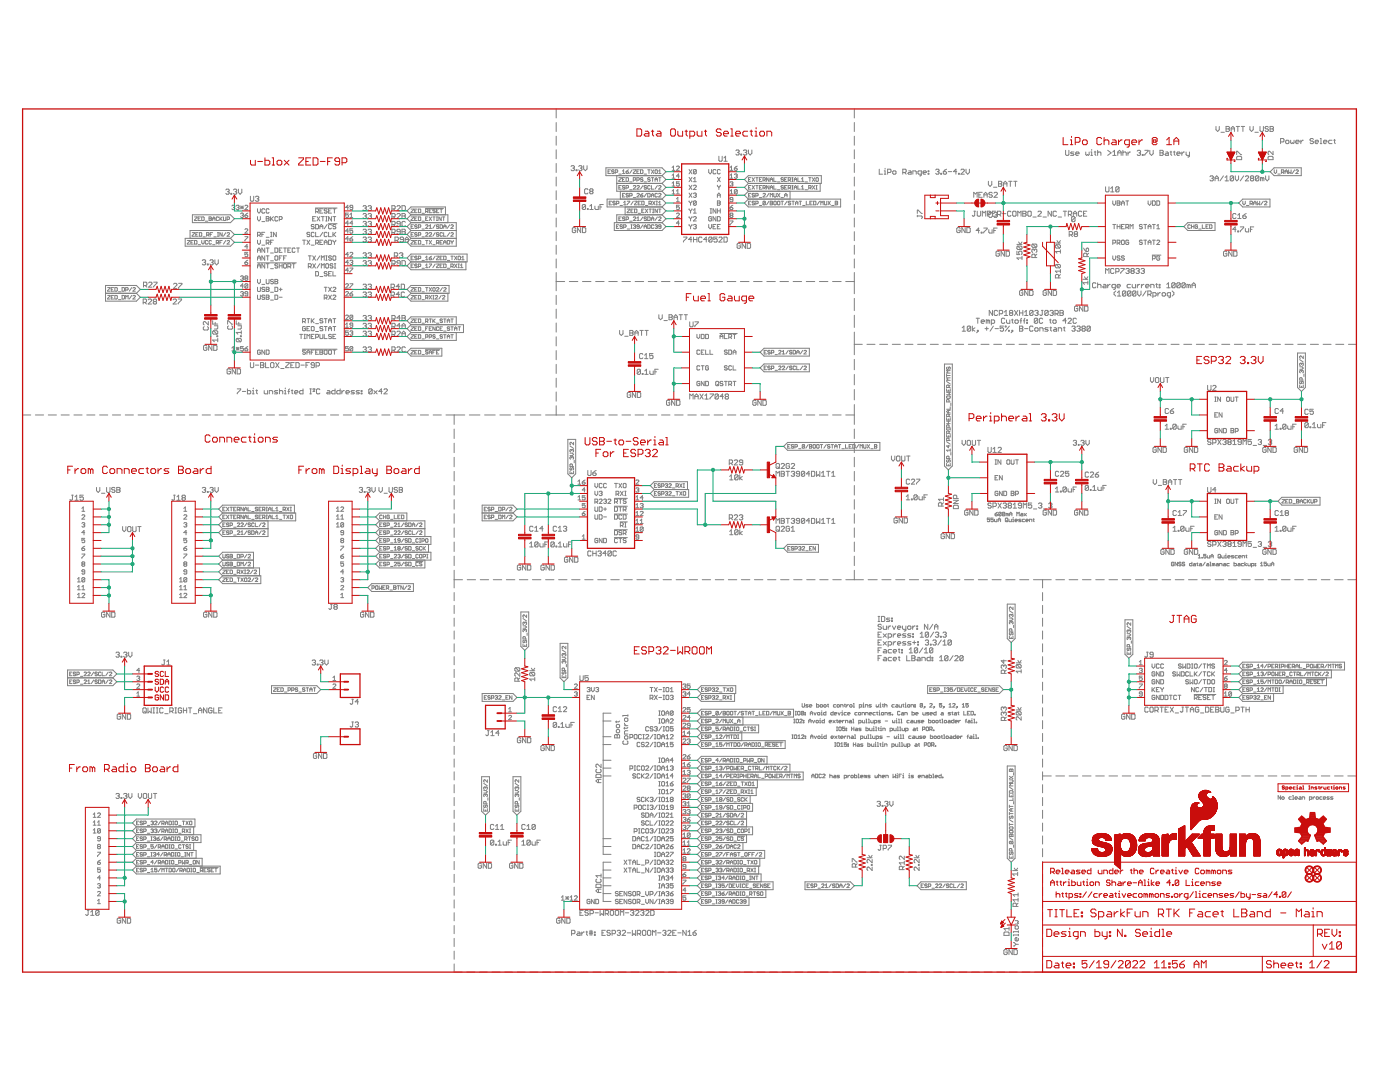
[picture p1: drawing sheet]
<svg xmlns="http://www.w3.org/2000/svg" width="279mm" height="216mm" viewBox="0 0 279 216" stroke-linecap="round" stroke-linejoin="round" font-family="sans-serif">
<g fill="none" stroke="#808080" stroke-width=".2">
<path d="M45.1 37.9l.1-.2h.4l.1 .2-.1 .3M45.4 38.2h.2M45.6 38.2l.1 .2-.1 .4h-.4l-.1-.2M46.1 38.6h.1v.2h-.1zM46.6 37.9l.2-.2h.3l.1 .2-.1 .3M46.9 38.2h.2M47.1 38.2l.1 .2-.1 .4h-.3l-.2-.2M47.6 37.7v.7l.3 .4 .4-.4v-.7M50 39.2v.8l.1 .2 .5-.2v-.8M51 39.3l.1-.1h.4l.1 .1-.1 .4M51.3 39.7h.2M51.5 39.7l.1 .1-.1 .4-.5-.2"/>
<path d="M111 21.7v1.8M111 24.4v1.8M111 27.2v1.8M111 29.9v1.8M111 32.6v1.8M111 35.3v1.8M111 38.1v1.8M114 33.2l.5-.1 .1 .1-.1 .3M114.3 33.5h.2M114.5 33.5l.1 .2-.1 .4h-.4l-.1-.2M115 33.9h.1v.2h-.1zM115.5 33.2l.5-.1 .1 .1-.1 .3"/>
<path d="M115.8 33.5h.2M116 33.5l.1 .2-.1 .4h-.3l-.2-.2M116.5 33.1v.6l.3 .4 .4-.4v-.6M117.3 37.8l-.1-.1h-.4l-.1 .1v.7l.1 .2h.4l.1-.2M117.9 38.2l-.2-.2 .2-.3h.3l.1 .1-.1 .4M117.9 38.2l-.2 .1 .2 .4h.3l.1-.2-.1-.3M117.9 38.2h.3M120.9 33.5h11.2l.8 .8-.8 .8h-11.2zM121.3 34.3h.3M121.8 33.9h-.5v.7h.5M122.6 34l-.2-.1-.3 .1 .5 .5-.2 .1-.3-.1M122.8 34.4h.3l.2-.4-.5-.1v.7"/>
<path d="M123.1 35.1v3.1h9M123.1 36.6h9M123.5 37.4h.2M123.5 35.5h.5l-.5 .6v.1h.5M123.5 34.7h.5M123.8 38.2v1.5M124 37h-.5v.7h.5M124.2 34.1l.3-.2v.7M124.2 38.9h.3M124.2 35.8h.3M124.2 34.6h.5M124.7 37.1l-.3-.1-.2 .3 .4 .1 .1 .2-.1 .1-.4-.1"/>
<path d="M124.7 38.6h-.5v.7h.5M124.7 35.5h-.5v.7h.5M124.9 35.5l.5 .1-.1 .6h-.4zM124.9 34.3h.4l.1 .2-.3 .1zM124.9 37.5h.4l.1-.4-.5-.1v.7M125.4 38.7l-.3-.1-.2 .2 .4 .1 .1 .3-.1 .1-.4-.1M125.4 33.9l-.5 .4M125.7 39.1h.3l.2-.4-.5-.1v.7M125.7 37.9h.5M125.7 36.3h.5M126.2 33.9l-.5 .7M126.4 37.1l.1-.1 .4 .1-.5 .6h.5"/>
<path d="M126.4 33.9h.5l-.5 .6v.1h.5M126.4 39.4h.5M126.4 35.9h.3l.2-.3-.5-.1v.7M127.1 37.1l.1-.1 .4 .1-.5 .6h.5M127.1 38.7l.1-.1 .4 .1-.5 .6h.5M127.1 35.9h.4l.1-.3-.5-.1v.7M127.1 34.3h.3M127.6 33.9h-.5v.7h.5M127.8 33.9l.5 .1-.1 .6h-.4zM127.8 38.9h.4l.1 .3-.3 .1zM128.3 35.6l-.1-.1-.4 .1 .2 .2 .3 .1-.1 .3-.4-.1M128.3 37l-.5 .7"/>
<path d="M128.3 38.6l-.5 .3M128.5 34.7h.5M128.5 36.3h.5M129 37.1l-.3-.1-.2 .3 .4 .1 .1 .2-.1 .1-.4-.1M129 38.6l-.5 .7M129.3 38.6l.5 .1v.5l-.2 .1h-.3zM129.3 33.9h.5M129.5 33.9v.7M129.8 37.1l-.2-.1-.3 .1v.5l.1 .1 .4-.1M129.8 35.6l-.2-.1-.3 .1 .1 .2 .4 .1-.2 .3-.3-.1M130 37v.7h.5M130 38.9h.5"/>
<path d="M130 39.3v-.5l.2-.2 .3 .2v.5M130 35.5h.5M130 33.9l.5 .7M130.2 35.5v.7M130.5 33.9l-.5 .7M130.7 36.2v-.5l.3-.2 .2 .2v.5M130.7 35.8h.5M130.8 33.9l.4 .1-.1 .6-.4-.1zM131.2 38.7l-.1-.1-.4 .1v.5l.1 .1 .4-.1M131.2 37l-.5 .7M131.4 37.1l.2-.1 .3 .1-.5 .6h.5M131.4 38.7l.2-.1 .3 .1-.5 .6h.5"/>
<path d="M131.4 35.5h.5M131.4 34.1l.3-.2v.7M131.4 34.6h.5M131.7 35.5v.7M132.1 39.7h-10.9v1.6h10.9M132.1 38.2l.8 .7-.8 .8M132.1 36.6l.8 .8-.8 .8M132.1 35.1l.8 .7-.8 .8M132.1 39.7l.8 .8-.8 .8M134.1 35.6h.6M134.1 38.7h.6M134.1 34h.6"/>
<path d="M134.1 33.4l.3-.3v.9M134.1 35l.3-.3v.9M134.1 36.6l.3-.3v.8M134.1 38.1l.3-.3v.9M134.1 37.1h.6M135 38.7h.6M135 33.3l.1-.2 .5 .2-.6 .7h.6M135 38.1l.3-.3v.9M135 39.7l.3-.3v.9M135.6 36.3h-.6v.4l.3-.1 .3 .1-.2 .4-.4-.1M135.6 35.1h-.6l.4-.4v.9M137.5 33.8l.6 .9"/>
<path d="M137.5 35.4l.6 .9M137.5 37l.6 .8M137.5 38.5l.6 .9M138.1 33.8l-.6 .9M138.1 35.4l-.6 .9M138.1 37l-.6 .8M138.1 38.5l-.6 .9M138.4 37.1l.1-.1 .5 .1-.6 .7h.6M138.4 38.7l.4-.2 .2 .2-.2 .2M138.4 35.7l.3-.3v.9M138.4 36.3h.6M138.7 38.9h.1"/>
<path d="M138.8 38.9l.2 .2-.2 .3-.4-.2M139 34v.5l-.2 .2-.4-.2M139 34l-.5-.2-.1 .2v.5M139 34l-.6 .5M141.4 33.8v.6l.3 .3 .3-.3v-.6M142.9 34l-.2-.2-.4 .2v.5l.2 .2 .4-.2M143.2 37l.3 .4M143.2 39.4v-.6l.3-.3 .2 .3v.6M143.2 38.9h.5M143.2 35.4l.5 .9M143.5 31.2v.8l.1 .2h.4l.1-.2v-.8M143.5 37.4v.4"/>
<path d="M143.7 34l-.1-.2-.4 .2v.5l.1 .2 .4-.2M143.7 37l-.2 .4M143.7 35.4l-.5 .9M144.5 32.2h.6M144.5 31.5l.3-.3v1M145.7 35.6h.6M145.7 33.4l.3-.3v.9M145.7 35l.3-.3v.9M145.7 38.1l.3-.3v.9M145.7 36.4l.4-.1 .2 .1-.2 .3M145.7 38.7h.6M145.7 34h.6"/>
<path d="M146 36.7h.1M146.1 36.7l.2 .2-.2 .2-.4-.1M146.3 39.8h-.5l-.1-.1 .1-.3 .5 .1v.6l-.2 .2-.4-.2M146.6 33.6h.4l.1 .3-.4 .1zM146.6 34.8l.4-.1 .1 .1-.1 .3M146.9 30.1l.4-.2 .2 .2-.2 .3M146.9 35.1h.1M147 35.1l.1 .2-.1 .3-.4-.2M147.1 38v.5l-.1 .2-.4-.2M147.1 38l-.1-.2-.4 .2v.5M147.1 38l-.5 .5M147.1 33.1l-.5 .5"/>
<path d="M147.2 30.4h.1M147.3 30.4l.2 .2-.2 .3h-.3l-.1-.1M147.8 30.8h.2v.1h-.2zM148.4 30.1l.5-.2 .1 .2-.1 .3M148.6 35.8l.8-.7h14.5v1.5h-14.5zM148.7 30.4h.2M148.9 30.4l.1 .2-.1 .3h-.4l-.1-.1M149.4 39.7h18.4v1.6h-18.4l-.8-.8zM149.4 36.6l-.8 .8 .8 .8M149.4 38.2l-.8 .7 .8 .8M149.4 37.4h.2M149.4 29.9v.7l.3 .3 .4-.3v-.7"/>
<path d="M149.4 38.9h.2M149.4 35.8h.2M149.9 37h-.5v.7h.5M149.9 38.6h-.5v.7h.5M149.9 35.5h-.5v.7h.5M150.1 37l.5 .7M150.1 35.5l.5 .7M150.6 38.7l-.4-.1-.1 .2 .4 .1 .1 .3-.1 .1-.4-.1M150.6 37l-.5 .7M150.6 35.5l-.5 .7M150.8 39.1l.5-.2-.1-.3h-.4v.7M150.8 37h.5"/>
<path d="M150.8 35.5h.5M151.1 35.5v.7M151.1 37v.7M151.6 37.4h.2M151.6 39.4h.4M151.6 35.8h.2M152 37h-.4v.7h.4M152 35.5h-.4v.7h.4M152.3 38.7l.1-.1 .3 .1-.4 .6h.4M152.3 35.9l.4-.1-.1-.3h-.3v.7M152.3 37.5l.4-.1-.1-.4h-.3v.7M152.5 37.5l.2 .2"/>
<path d="M152.5 35.9l.2 .3M153.5 35.5v.7l-.5-.7v.7M153.5 37v.7l-.5-.7v.7M153.5 38.6l-.5 .7M153.7 37.4h.5M153.7 37.7v-.4l.2-.3 .3 .3v.4M153.7 36.2v-.5l.2-.2 .3 .2v.5M153.7 39.3v-.7l.2 .2 .3-.2v.7M153.7 35.8h.5M154.4 37v.7h.5M154.4 35.5v.7h.5M154.4 38.6v.6l.2 .1 .3-.1v-.6"/>
<path d="M155.2 37.9h.4M155.2 36.3h.4M155.2 38.6l.4 .7M155.6 38.6l-.4 .7M155.9 39.4h.5M156.4 37.1l-.4-.1-.1 .3 .3 .1 .2 .2-.2 .1-.3-.1M156.4 35.6l-.4-.1-.1 .2 .3 .1 .2 .3-.2 .1-.3-.1M156.6 37.4h.2M156.6 38.9h.5M156.6 39.3v-.5l.2-.2 .3 .2v.5M156.6 35.8h.2M157.1 37h-.5v.7h.5"/>
<path d="M157.1 35.5h-.5v.7h.5M157.3 37.5h.4l.1-.4-.5-.1v.7M157.3 35.9h.4l.1-.3-.5-.1v.7M157.5 37.5l.3 .2M157.5 35.9l.3 .3M157.7 38.2v1.5M158 37.7h.3M158 36.2h.3M158 37h.3M158 35.5h.3M158.2 35.5v.7M158.2 37v.7"/>
<path d="M158.5 36.2v-.5l.2-.2 .3 .2v.5M158.5 37.7v-.4l.2-.3 .3 .3v.4M158.5 37.4h.5M158.5 35.8h.5M159.2 37v.7h.5M159.2 35.5v.7h.5M160 37.7h.4M160 36.2h.4M160 35.7l.2-.2v.7M160 37.3l.2-.3v.7M160.7 37.9h.5M160.7 36.3h.5"/>
<path d="M161.4 37.5l.5-.1-.1-.4h-.4v.7M161.4 35.5h.5M161.6 37.5l.3 .2M161.6 35.5v.7M162.1 37l.5 .7M162.1 35.5l.5 .7M162.6 37l-.5 .7M162.6 35.5l-.5 .7M162.8 35.6l.2-.1 .3 .1-.1 .6-.4-.1zM162.8 37.7h.3M162.8 37h.3M163 37v.7"/>
<path d="M163.7 36.6v1.6h-14.3M170.5 21.7v1.8M170.5 24.4v1.8M170.5 27.2v1.8M170.5 29.9v1.8M170.5 32.6v1.8M170.5 35.3v1.8M170.5 38.1v1.8M175.5 33.8v1h.6M176.5 34.8h.3M176.5 34.1h.1v.7M176.6 33.6v.2"/>
<path d="M177.1 34.4h.6l.1-.2v-.3l-.1-.1h-.6v1M178.2 34.2l.4-.1 .2 .1v.4l-.2 .2h-.3l-.1-.2zM180.2 34.4h.5l.1-.2v-.3l-.1-.1h-.5v1M180.5 34.4l.3 .4M181.4 34.1l.4 .1v.6h-.4l-.2-.2 .2-.2h.4M182.2 34.8v-.7h.5l.2 .1v.6M183.9 34.8h-.5l-.2-.2v-.4l.2-.1h.5v.8l-.4 .2M184.2 34.4h.7l-.2-.3-.5 .1v.4l.2 .2h.3M185.2 34.6h.2v.2h-.2zM185.2 34.1h.2v.1h-.2zM186.7 33.9l.2-.1h.3l.2 .1-.2 .3M187.1 34.2h.1"/>
<path d="M187.2 34.2l.2 .2-.2 .4h-.3l-.2-.2M187.7 34.6h.2v.2h-.2zM188.3 34.2h.4l.2 .4-.2 .2h-.3zM188.9 33.8l-.6 .4M189.3 34.2h.6M190.9 34.2h-.6l.5-.4v1M191.3 34.6h.2v.2h-.2zM191.8 33.9l.1-.1h.4l.1 .1v.2l-.6 .7h.6M192.8 33.8v.6l.3 .4 .4-.4v-.6M194.3 39.4v-1l.4 .3 .3-.3v1M195.3 38.9h.4M196 38.4h-.7v1h.7"/>
<path d="M196.4 39.4v-.7l.3-.3 .3 .3v.7M196.4 38.9h.6M197.3 36.2v.7l.3 .3 .3-.3v-.7M198 38.5l-.1-.1h-.4l-.1 .1 .1 .4h.4l.1 .2-.1 .3-.5-.2M198.3 37.4h.6M198.4 38.5l.1-.1h.4l.2 .1v.2l-.7 .7h.7M199.3 36.2h.5l.1 .1-.1 .4 .1 .3-.1 .2h-.5zM199.3 36.7h.5M200.3 37.2v-.7l.3-.3 .4 .3v.7M200.3 36.7h.7M201.3 36.2h.7M201.6 36.2v1"/>
<path d="M202.3 36.2h.7M202.6 36.2v1M212.7 30v.8l.1 .2h.3l.2-.2v-.8M214.3 30.3h-.5l-.1 .2 .6 .3-.1 .2h-.5M214.7 30.7h.6l-.1-.4h-.4l-.1 .2v.3l.1 .2h.4M216.7 30.3v.5l.2 .2 .1-.2 .2 .2 .2-.2v-.5M217.7 31h.3M217.7 30.3h.2v.7M217.9 29.8v.2M218.4 30.3h.3M218.5 30.2v.6l.2 .2M219.1 30v1"/>
<path d="M219.1 30.5l.1-.2h.3l.2 .2v.5M220.6 37.3v.8l.2 .2h.3l.2-.2v-.8M221.1 30l.6 .5-.6 .5M221.7 38.3h.6M221.7 37.6l.3-.3v1M222.1 31h.6M222.1 30.3l.3-.3v1M223.1 31v-.7l.3-.3 .4 .3v.7M223.1 30.5h.7M223.3 37.4l-.1-.1h-.4l-.1 .1v.7M223.3 37.4v.7l-.1 .2h-.4l-.1-.2M223.3 37.4l-.6 .7"/>
<path d="M224.1 30.5l.2-.2h.3l.2 .2v.5M224.1 30v1M225.1 30.3v.7M225.6 30.3l-.5 .4M226.9 30.2l.2-.2h.4l.1 .2-.1 .3M227.3 30.5h.2M227.5 30.5l.1 .2-.1 .3h-.4l-.2-.2M228 30.8h.1v.2h-.1zM228.5 30h.6l-.6 1M229.5 30v.7l.3 .3 .3-.3v-.7M231.5 30h.5l.2 .2-.2 .3 .2 .3-.2 .2h-.5zM231.5 30.5h.5"/>
<path d="M232.7 30.3h.3l.2 .2v.5h-.5l-.2-.2 .2-.1h.5M233.5 30.3h.3M233.7 30.2v.6l.1 .2M234.2 30.3h.3M234.4 30.2v.6l.1 .2M234.9 30.7h.6l-.1-.4h-.4l-.1 .2v.3l.1 .2h.4M235.9 30.3v.7M236.4 30.3l-.5 .4M236.7 30.3v.5l.2 .2h.5M237.4 30.3v.9l-.4 .1M241.5 35.3l.1-.2h.4l.1 .2-.1 .3M241.8 35.6h.2"/>
<path d="M242 35.6l.1 .2-.1 .3h-.4l-.1-.2M242.5 35.6h.6M242.5 36.1v-.7l.3-.3 .3 .3v.7M242.7 25.2v.7l.3 .3 .3-.3v-.7M243.7 26.4h.6M244.2 35.1l-.7 1M244.5 35.4l.3-.3v1M244.5 36.1h.7M244.7 25.2h.5l.2 .2-.2 .3 .2 .4-.2 .1h-.5zM244.7 25.7h.5M245.7 26.2v-.7l.3-.3 .4 .3v.7M245.7 25.7h.7"/>
<path d="M246.2 35.3l-.2-.2h-.3l-.2 .2v.6M246.2 35.3l-.7 .6M246.2 35.3v.6l-.2 .2h-.3l-.2-.2M246.5 35.1v.7l.3 .3 .4-.3v-.7M246.7 25.2h.7M246.8 30.9v-.7l1 .7M247 31.2h.6l.2 .2v.5h-1v-.5zM247 25.2v1M247.7 25.2h.7M248.1 25.2v1M248.2 35.1l-.7 1M248.5 35.3l.2-.2h.3l.2 .2-.7 .8h.7"/>
<path d="M249.4 25.2v.7l.4 .3 .3-.3v-.7M249.7 35.6l-.1-.2 .1-.3h.3l.2 .2-.2 .3M249.7 35.6l-.1 .2 .1 .3h.3l.2-.2-.2-.3M249.7 35.6h.3M250.4 26.4h.7M251.2 35.3l-.1-.2h-.4l-.2 .2v.6M251.2 35.3v.6l-.1 .2h-.4l-.2-.2M251.2 35.3l-.7 .6M251.5 25.2v.9l.1 .1h.4l.1-.1v-.9M251.9 35.6l-.3-.2v.7M251.9 35.6v.5M251.9 35.6l.2-.2 .1 .2v.5"/>
<path d="M252.6 35.1v.7l.3 .3 .3-.3v-.7M253.1 25.4l-.1-.2h-.4l-.1 .3 .1 .2h.4l.1 .4-.1 .1h-.4l-.1-.1M253.2 31.2h.7l.2 .2v.5h-1v-.5zM253.5 25.2h.5l.1 .2-.1 .3 .1 .4-.1 .1h-.5zM253.5 25.7h.5M253.5 34.3l.8-.8h5.4v1.6h-5.4zM254.1 30.2v.7l-.7-.7-.3 .2 .1 .5M254.3 33.9v.5l.2 .2 .3-.2v-.5M255 34.7h.5M255.6 28.3h.5l.1-.1v-.4l-.1-.2h-.5v1.1M255.7 34.4h.4l.1-.4-.5-.1v.7M256 34.4l.2 .2"/>
<path d="M256.5 34.6v-.5l.2-.2 .2 .2v.5M256.5 34.3h.4M256.8 28h.3l.1 .2v.3l-.1 .2h-.3l-.2-.2v-.3zM257.2 33.9v.7l.2-.2 .3 .2v-.7M257.6 28v.5l.1 .2 .2-.2 .2 .2 .2-.2v-.5M258.4 33.9l-.5 .7M258.6 28.3h.7l-.2-.3h-.3l-.2 .2v.3l.2 .2h.3M258.6 34l.1-.1 .4 .1-.5 .6h.5M259.6 28v.7M260.1 28l-.5 .3M262.1 27.8l-.1-.2h-.4l-.1 .2 .1 .4h.4l.1 .1-.1 .4h-.4l-.1-.2M262.5 28.3h.6l-.1-.3h-.4l-.1 .2v.3l.1 .2h.4"/>
<path d="M263.5 27.6h.1v1.1M263.5 28.7h.3M264.1 28.3h.7l-.2-.3h-.3l-.2 .2v.3l.2 .2h.3M265.8 28h-.5l-.1 .2v.3l.1 .2h.5M266.2 28h.3M266.3 27.8v.7l.2 .2M21.1 57h6.1l.8 .7-.8 .8 .8 .8-.8 .8h-6.1zM21.1 58.5h6.1M21.5 58.9h.4l-.4 .6v.2h.4M21.5 57.4h.4l-.4 .6v.1h.4M22.2 59.3h.2M22.2 57.7h.2"/>
<path d="M22.7 58.9h-.5v.8h.5M22.7 57.4h-.5v.7h.5M22.9 58.9l.5 .2-.1 .6h-.4zM22.9 57.4l.5 .1-.1 .6h-.4zM23.6 58.2h.5M23.6 59.8h.5M24.4 58.9l.4 .2-.1 .6h-.3zM24.4 57.4l.4 .1-.1 .6h-.3zM25.1 57.9h.3l.2-.4-.5-.1v.7M25.1 59.7v-.8l.2 .3 .3-.3v.8M26.3 57.4l-.5 .7M26.3 58.9l-.5 .8"/>
<path d="M26.5 59.1l.1-.2 .4 .2-.5 .6h.5M26.5 57.5l.1-.1 .4 .1-.5 .6h.5M28.6 57h.5l.2-.2v-.3l-.2-.2h-.5v1M29 57l.3 .3M29.6 59.8l.1-.1h.4l.1 .1v.2l-.6 .7h.6M29.7 56.5l.1-.2h.4l.1 .2v.1l-.6 .7h.6M30.7 56.3h.6l-.6 1M34.5 59.8l.2-.1h.4l.1 .1v.2l-.7 .7h.7M34.6 56.7l.2-.2h.3l.2 .2v.2l-.7 .7h.7M35.6 59.7h.6l-.6 1M35.6 56.5h.7l-.7 1.1M37 47.6h9l.8 .7-.8 .8h-9z"/>
<path d="M37.4 48h.5l-.5 .6v.1h.5M37.9 47.6v-1.6h8.1l.8 .8-.8 .8M38.1 48.3h.3M38.4 46.4h.4l-.4 .6v.1h.4M38.4 42.9h7.6l.8 .7-.8 .8h-7.6zM38.6 48h-.5v.7h.5M38.8 48l.5 .1v.5l-.1 .1h-.4zM38.8 43.3h.5l-.5 .6v.1h.5M39.1 46.8h.2M39.5 46.4h-.4v.7h.4M39.5 48.8h.5M39.5 43.6h.3"/>
<path d="M39.8 46.4l.5 .1-.1 .6h-.4zM40 43.3h-.5v.7h.5M40.3 43.3l.4 .1v.5l-.1 .1h-.3zM40.3 48v.5l.2 .2 .2-.2v-.5M40.4 52l.1-.2h.4l.1 .2-.1 .3M40.5 47.3h.5M40.7 52.3h.2M40.9 52.3l.1 .2-.1 .4h-.4l-.1-.2M41 44.1h.5M41.2 46.9l.5-.1-.1-.4h-.4v.7M41.4 52.7h.2v.2h-.2zM41.5 48.1l-.1-.1-.4 .1v.5l.1 .1 .4-.1"/>
<path d="M41.5 46.9l.2 .2M41.7 43.3l.5 .1-.1 .6h-.4zM41.7 43.6h.4M41.9 52l.2-.2h.3l.1 .2-.1 .3M42 46.8h.2M42.2 48.1l-.1-.1-.4 .1v.5l.1 .1 .4-.1M42.2 52.3h.2M42.4 52.3l.1 .2-.1 .4h-.3l-.2-.2M42.4 44v-.5l.3-.2 .2 .2v.5M42.4 46.4h-.4v.7M42.4 48.8h.5M42.4 43.6h.5"/>
<path d="M42.7 47.3h.5M42.9 51.8v.7l.3 .4 .4-.4v-.7M43.2 48.5l.4-.2-.1-.3h-.3v.7M43.4 46.4h.2M43.4 47.1h.2M43.4 48.5l.2 .2M43.5 46.4v.7M43.6 43.4l-.1-.1-.3 .1v.5l.1 .1 .3-.1M43.9 48.3h.2M43.9 43.3v.7M44 43.6l.3 .4M44.3 46.4v.7l-.4-.7v.7"/>
<path d="M44.3 48h-.4v.7M44.3 43.3l-.4 .5M44.6 43.3l.1 .7 .4-.1v-.6M45.1 48l-.5 .7M45.1 46.4l-.5 .7M45.3 43.8l.5-.2-.1-.3h-.4v.7M45.3 46.5l.1-.1 .4 .1-.5 .6h.5M45.3 48.1l.1-.1 .4 .1-.5 .6h.5M46.3 41.1l.4-.1 .2 .1-.2 .3M46.6 41.4h.1M46.7 41.4l.2 .2-.2 .2-.4-.1M47.1 41.1l.5-.1 .1 .1-.1 .3"/>
<path d="M47.4 41.4h.2M47.6 41.4l.1 .2-.1 .2-.5-.1M48 42.7l.4-.2 .2 .2-.2 .3M48 55.2l.4-.1 .2 .1-.2 .3M48 58.3l.4-.1 .2 .1-.2 .3M48 41.4h.6M48 41.1l.6 .6M48.3 41.1v.6M48.3 43h.1M48.3 55.5h.1M48.3 58.6h.1M48.4 55.5l.2 .1-.2 .3-.4-.1"/>
<path d="M48.4 58.6l.2 .2-.2 .3-.4-.2M48.4 43l.2 .1-.2 .3-.4-.2M48.6 57.1h-.6l.4-.5v.9M48.6 41.1l-.6 .6M48.9 41.1l.1-.1 .4 .1-.5 .7h.5M48.9 45.8l.1-.1 .4 .1-.5 .7h.5M48.9 43h.4l.1 .2-.4 .2zM48.9 47.2h.5l-.5 .9M48.9 52.4h.4l.1 .2-.4 .2zM49 55.5l-.1-.1 .1-.3 .4 .1-.1 .3M49 55.5l-.1 .1 .1 .3 .4-.1-.1-.3M49 55.5h.3"/>
<path d="M49.4 56.8v.5l-.1 .2-.4-.2M49.4 58.6h-.4l-.1-.1 .1-.3 .4 .1v.6l-.1 .2-.4-.2M49.4 50.4h-.5v.4l.4-.1 .1 .4-.1 .1-.4-.1M49.4 56.8l-.4-.2-.1 .2v.5M49.4 49.2h-.5l.4-.4v.9M49.4 51.9l-.5 .5M49.4 42.5l-.5 .5M49.4 56.8l-.5 .5M51.4 52.5h7.7M51.4 41.7v.5l.3 .3 .3-.3v-.5M51.4 43.2v.6l.3 .3 .3-.3v-.6M51.4 46.9h.4l.2-.1-.2-.4h-.4v.8"/>
<path d="M51.4 47.9v.6l.3 .3 .3-.3v-.6M51.4 50.4v-.6l.3-.3 .3 .3v.6M51.4 51.9v-.6l.3-.2 .3 .2v.6M51.4 53.5v-.6l.3-.3 .3 .3v.6M51.4 55.8v.5l.3 .3 .3-.3v-.5M51.4 57.3v.7l.1 .2 .5-.2v-.7M51.4 58.9v.7l.1 .1 .5-.1v-.7M51.4 51.5h.6M51.4 53h.6M51.4 49.9h.6M51.7 46.9l.3 .3M52.3 56.7h.5"/>
<path d="M52.3 46.8h.3M52.3 48.9h.5M52.3 44.2h.5M52.8 46.4h-.5v.8M52.8 41.8l-.1-.1-.4 .1v.6l.1 .1 .4-.1M52.8 49.5v.9l-.5-.9v.9M52.8 51.1v.8l-.5-.8v.8M52.8 52.6v.9l-.5-.9v.9M52.8 57.5l-.4-.2-.1 .3 .4 .1 .1 .3-.1 .2-.4-.2M52.8 59l-.4-.1-.1 .3 .4 .1 .1 .3-.1 .1-.4-.1M53.1 55.8v.7l.2 .1 .4-.1v-.7M53.1 58.9h.5l.1 .1-.1 .3 .1 .3-.1 .1h-.5z"/>
<path d="M53.1 43.2h.5l.1 .2-.1 .2 .1 .3-.1 .2h-.5zM53.1 49.5h.6M53.1 48.5h.5l.1-.4-.1-.2h-.5v.9M53.1 57.3h.5l.1 .2-.1 .2 .1 .3-.1 .2h-.5zM53.1 51.1h.6M53.1 52.6h.6M53.1 43.6h.5M53.1 47.3h.6M53.1 59.3h.5M53.1 57.7h.5M53.4 49.5v.9M53.4 51.1v.8"/>
<path d="M53.4 52.6v.9M53.4 48.5l.3 .3M53.7 41.8l-.1-.1-.5 .1v.6l.2 .1 .4-.1M54 43.2v.9M54 46.4h.3M54 47.2h.3M54 48.3h.3M54 50.5h.6M54 52h.6M54 53.6h.6M54 59.9h.6M54 58.3h.6"/>
<path d="M54.1 46.4v.8M54.1 43.6l.5 .5M54.6 55.9l-.5-.1-.1 .2 .4 .2 .2 .3-.2 .1-.4-.1M54.6 47.9h-.6v.9M54.6 43.2l-.6 .6M54.9 58.9h.4l.1 .1v.6l-.1 .1h-.4zM54.9 56.2h.4M54.9 55.8h.4l.1 .1-.1 .3 .1 .3-.1 .1h-.4zM54.9 49.5h.4l.1 .1v.6l-.1 .2h-.4zM54.9 57.3h.4l.1 .2v.5l-.1 .2h-.4zM55 51.1l.4 .1v.6l-.1 .1-.4-.1v-.6zM55.1 46.4v.8l-.5-.8v.8"/>
<path d="M55.4 43.4l-.1-.2-.4 .2v.5l.1 .2 .4-.2M55.4 52.8l-.1-.2-.4 .2 .1 .2 .4 .2-.1 .3-.4-.2M55.7 51.5h.3M55.7 43.8h.5l.1-.2-.1-.4h-.5v.9M55.7 53h.6M55.7 49.9h.3M55.7 52.6v.9M55.7 59.3h.6M55.7 57.7h.6M56 57.5v.5M56.3 49.5h-.6v.9h.6M56.3 51.1h-.6v.8"/>
<path d="M56.3 52.6v.9M56.6 51.5h.3M56.6 49.5h.6M56.7 52.6l.5 .2v.5l-.2 .2-.4-.2zM56.9 49.5v.9M57.2 51.1h-.6v.8M57.4 53.2h.5l.1-.4-.1-.2h-.5v.9M57.4 49.9h.3M57.7 53.2l.3 .3M58 49.5h-.6v.9h.6M58.3 52.6h.6M58.6 52.6v.9"/>
<path d="M58.9 49.6l-.1-.1-.5 .1v.6l.2 .2 .4-.2M59.2 49.5h.6M59.5 49.5v.9M60.4 47.9h.6M60.7 47.9v.9M61.3 47.9l.5 .9M61.5 51.1h.6M61.5 53.2h.5l.1-.4-.1-.2h-.5v.9M61.8 46.5l-.1-.1-.4 .1 .1 .3 .4 .1-.1 .3-.4-.1M61.8 51.1v.8M61.8 53.2l.3 .3M61.8 47.9l-.5 .9"/>
<path d="M62.1 48.9h.6M62.4 51.1l.6 .8M62.4 52.6l.6 .9M62.4 43.6h.3M62.7 44.9l-.4-.1-.2 .3 .4 .1 .2 .3-.2 .2-.4-.2M62.7 46.5l-.2-.1-.4 .1 .2 .7 .4-.1M62.9 41.5h4.4M63 43.2h-.6v.9h.6M63 51.1l-.6 .8M63 52.6l-.6 .9M63 44.8h.4l.2 .1v.6l-.2 .2h-.4zM63 54.2h.4l.2 .1v.6l-.2 .2h-.4z"/>
<path d="M63 48.5h.4l.2-.2-.2-.4h-.4v.9M63 42.2h.4l.2-.1-.2-.4h-.4v.8M63 46.4v.8h.6M63.3 42.2l.3 .3M63.3 48.5l.3 .3M63.3 43.2l.5 .9M63.8 45.7v-.6l.3-.3 .3 .3v.6M63.8 42.1h.3M63.8 51.1l-.5 .8M63.8 52.6l-.5 .9M63.8 45.2h.6M63.8 48.3h.3"/>
<path d="M63.8 55.2h.6M63.8 43.2l-.5 .9M64.1 43.2h.6M64.1 51.9v-.8l.3 .2 .3-.2v.8M64.1 53.5v-.9l.3 .3 .3-.3v.9M64.4 41.7h-.6v.8h.6M64.4 47.9h-.6v.9h.6M64.4 43.2v.9M64.4 46.4l-.6 .8M64.7 48.8v-.6l.3-.3 .3 .3v.6M64.7 59.5h.5l.1-.2-.1-.4h-.5v.8M64.7 48.3h.6"/>
<path d="M64.7 57.3h.6M65 52.8l.2-.2 .4 .2v.5l-.2 .2-.4-.2zM65 43.2h.3M65 59.5l.3 .2M65 51.1h.3M65 51.9h.3M65 57.3v.9M65 44.1h.3M65.2 43.2v.9M65.2 51.1v.8M65.3 41.8l-.1-.1-.5 .1 .2 .3 .4 .1-.1 .3-.5-.1M65.3 46.5l-.1-.1-.5 .1v.6l.2 .1 .4-.1"/>
<path d="M65.3 54.3l-.1-.1-.5 .1 .2 .3 .4 .2-.1 .3-.5-.2M65.3 44.8l-.6 .9M65.5 44.6h1.8M65.6 42.1h.3M65.6 46.4v.8h.5M65.6 47.9h.4l.1 .2-.1 .7h-.4zM65.6 54.6h.3M65.6 57.3l.5 .9M65.6 58.9l.5 .8M66.1 51.2l-.1-.1-.4 .1 .1 .3 .4 .1-.1 .3-.4-.1M66.1 41.7h-.5v.8h.5M66.1 43.2v.9l-.5-.9v.9"/>
<path d="M66.1 44.9l-.1-.1-.4 .1v.6l.1 .2 .4-.2M66.1 54.2h-.5v.9h.5M66.1 57.3l-.5 .9M66.1 58.9l-.5 .8M66.4 52.8l-.1-.2-.4 .2 .1 .2 .4 .2-.1 .3-.4-.2M66.4 59l.2-.1 .4 .1-.6 .7h.6M66.4 57.5l.2-.2 .4 .2-.6 .7h.6M66.4 43.2h.6M66.4 51.2l.2-.1 .4 .1v.6l-.1 .1-.5-.1zM66.4 41.7h.6M66.4 46.4v.8M66.4 47.9l.3 .4"/>
<path d="M66.4 54.2v.9h.6M66.6 46.8l.4 .4M66.7 41.7v.8M66.7 43.2v.9M66.7 48.3v.5M66.7 52.6h.3M66.7 53.5h.3M66.9 52.6v.9M67 44.9l-.4-.1-.2 .3 .5 .1 .1 .3-.1 .2-.5-.2M67 47.9l-.3 .4M67 46.4l-.6 .5M69 58.3l.1-.1 .4 .1-.5 .8h.5"/>
<path d="M69 56.8l.1-.2 .4 .2-.5 .7h.5M69.5 42.5h-.5v.5l.3-.2 .2 .2-.1 .4-.4-.2M69.5 46.1h-.5l.4-.4v.8M69.5 50.8h-.5l.4-.4v.8M69.5 41.4h-.5l.4-.4v.8M69.5 44.5h-.5l.4-.4v.9M69.5 47.7h-.5l.4-.5v.9M69.5 52.4h-.5l.4-.5v.9M69.5 53.9h-.5l.4-.4v.9M69.8 58.6h.5l.1 .3-.4 .2zM69.8 53.5h.6l-.6 .9M69.8 47.7h.5l.1 .2-.4 .2z"/>
<path d="M69.8 50.5l.2-.1 .4 .1-.6 .7h.6M69.8 52.1l.5-.2 .1 .2-.1 .3M69.8 56.6h.6l-.6 .9M69.8 43.4h.6M69.8 42.8l.3-.3v.9M70.1 52.4h.2M70.3 52.4l.1 .1-.1 .3-.5-.2M70.4 41.4h-.4l-.2-.1 .2-.3 .4 .1v.6l-.1 .1-.5-.1M70.4 45.7h-.6v.4l.3-.1 .3 .1-.1 .4-.5-.1M70.4 44.5h-.6l.5-.4v.9M70.4 47.2l-.6 .5M70.4 58.2l-.6 .4"/>
<path d="M72.5 56.9l.4-.2 .2 .2-.2 .3M72.5 50.6l.1-.2h.3l.2 .2-.2 .3M72.5 47.5l.1-.2h.3l.2 .2-.2 .3M72.5 41.2l.1-.2h.3l.2 .2-.2 .3M72.5 42.8l.1-.2h.3l.2 .2-.2 .3M72.5 44.3l.1-.1h.3l.2 .1-.2 .4M72.5 45.9l.1-.2h.3l.2 .2-.2 .3M72.5 52.2l.1-.2h.3l.2 .2-.2 .3M72.5 58.4l.4-.1 .2 .1-.2 .4M72.8 47.8h.1M72.8 46.2h.1M72.8 44.7h.1"/>
<path d="M72.8 52.5h.1M72.8 41.5h.1M72.8 50.9h.1M72.8 43.1h.1M72.8 58.8h.1M72.8 57.2h.1M72.9 41.5l.2 .2-.2 .3h-.3l-.1-.1M72.9 43.1l.2 .2-.2 .3h-.3l-.1-.2M72.9 44.7l.2 .1-.2 .4h-.3l-.1-.2M72.9 46.2l.2 .2-.2 .3h-.3l-.1-.1M72.9 47.8l.2 .2-.2 .3h-.3l-.1-.2M72.9 50.9l.2 .2-.2 .3h-.3l-.1-.1"/>
<path d="M72.9 52.5l.2 .2-.2 .3h-.3l-.1-.2M72.9 57.2l.2 .2-.2 .3h-.3l-.1-.2M72.9 58.8l.2 .1-.2 .4h-.3l-.1-.2M73.4 56.9l.6-.2 .1 .2-.1 .3M73.4 42.8l.2-.2h.4l.1 .2-.1 .3M73.4 47.5l.2-.2h.4l.1 .2-.1 .3M73.4 41.2l.2-.2h.4l.1 .2-.1 .3M73.4 44.3l.2-.1h.4l.1 .1-.1 .4M73.4 45.9l.2-.2h.4l.1 .2-.1 .3M73.4 50.6l.2-.2h.4l.1 .2-.1 .3M73.4 52.2l.2-.2h.4l.1 .2-.1 .3M73.4 58.4l.6-.1 .1 .1-.1 .4"/>
<path d="M73.8 47.8h.2M73.8 46.2h.2M73.8 44.7h.2M73.8 52.5h.2M73.8 41.5h.2M73.8 50.9h.2M73.8 43.1h.2M73.8 58.8h.2M73.8 57.2h.2M74 46.2l.1 .2-.1 .3h-.4l-.2-.1M74 50.9l.1 .2-.1 .3h-.4l-.2-.1M74 41.5l.1 .2-.1 .3h-.4l-.2-.1"/>
<path d="M74 43.1l.1 .2-.1 .3h-.4l-.2-.2M74 52.5l.1 .2-.1 .3h-.4l-.2-.2M74 44.7l.1 .1-.1 .4h-.4l-.2-.2M74 47.8l.1 .2-.1 .3h-.4l-.2-.2M74 57.2l.1 .2-.1 .3h-.4l-.2-.2M74 58.8l.1 .1-.1 .4h-.4l-.2-.2M78 57.4h.5l.2-.2v-.3l-.2-.2h-.5v1M78 58.9h.5l.2-.1v-.4l-.2-.1h-.5v1M78.2 44.8h.5l.2-.1v-.4l-.2-.1h-.5v1M78.2 43.3h.5l.2-.2v-.3l-.2-.2h-.5v1M78.2 52.7h.5l.2-.2v-.3l-.2-.2h-.5v1M78.2 46.4h.5l.2-.2v-.3l-.2-.2h-.5v1"/>
<path d="M78.2 41.7h.5l.2-.2v-.3l-.2-.2h-.5v1M78.4 57.4l.3 .3M78.4 58.9l.3 .4M78.5 43.3l.4 .3M78.5 46.4l.4 .3M78.5 44.8l.4 .4M78.5 52.7l.4 .3M78.5 41.7l.4 .3M78.7 51.1h.5l.2-.2v-.3l-.2-.2h-.5v1M78.8 48h.5l.2-.2v-.3l-.2-.2h-.5v1M79 51.1l.4 .3M79.2 48l.3 .3"/>
<path d="M79.2 42.8l.2-.2h.3l.2 .2v.1l-.7 .7h.7M79.2 41.2l.2-.2h.3l.2 .2v.2l-.7 .6h.7M79.7 50.6l.2-.2h.3l.2 .2-.2 .3M79.7 58.8h-.6l.5-.5v1M79.7 57.2h-.6l.5-.5v1M79.9 46.2h-.5l-.2-.1 .2-.4h.3l.2 .2v.7l-.2 .1h-.3l-.2-.1M79.9 44.7h-.5l-.2-.2 .2-.3h.3l.2 .1v.7l-.2 .2h-.3l-.2-.2M79.9 52.5h-.5l-.2-.2 .2-.3h.3l.2 .2v.6l-.2 .2h-.3l-.2-.2M80.1 50.9h.1M80.1 56.7h.5l.1 .2v.6l-.1 .2h-.5zM80.2 45.7h.5l.2 .2-.2 .3 .2 .4-.2 .1h-.5zM80.2 46.2h.5"/>
<path d="M80.2 50.9l.2 .2-.2 .3h-.3l-.2-.1M80.2 52h.5l.2 .2v.6l-.2 .2h-.5zM80.2 41h.5l.2 .2v.7l-.2 .1h-.5zM80.2 42.6h.5l.2 .2-.2 .3 .2 .3-.2 .2h-.5zM80.2 43.1h.5M80.5 47.8h-.5l-.2-.2 .2-.3h.3l.2 .2v.6l-.2 .2h-.3l-.2-.2M80.7 58.4l-.1-.1-.5 .1v.7l.1 .2h.4l.1-.2M80.9 47.8h.6M80.9 48.3v-.7l.3-.3 .3 .3v.7M80.9 44.3l-.2-.1h-.3l-.2 .1v.7l.2 .2h.3l.2-.2M81.2 57.7l.8-.7h7.6v1.5h-7.6zM81.2 51.5l.8-.8h11.2v1.6h-11.2z"/>
<path d="M82 58.5l-.8 .8 .8 .8h7.4v-1.6M82 44.4l-.8 .8 .8 .8M82 44.4h9.1v4.7h-9.1l-.8-.8 .8-.7M82 42.9l-.8 .7 .8 .8M82 46h9.1M82 42.9l-.8-.8 .8-.8h6.9v1.6M82 52.3l-.8 .7 .8 .8h11v-1.5M82 46l-.8 .8 .8 .8M82 42.9h7.4v1.5M82 47.6h9.1M82 58.9h.5l-.5 .6v.2h.5M82 43.3h.5l-.5 .6v.1h.5"/>
<path d="M82 41.7h.5l-.5 .6v.1h.5M82 48h.5l-.5 .6v.1h.5M82 51.5h.3M82 53h.3M82 45.2h.3M82 46.8h.3M82 57.4h.5l-.5 .6v.1h.5M82.5 51.1h-.5v.7h.5M82.5 52.7h-.5v.7h.5M82.5 46.4h-.5v.7h.5M82.5 44.9h-.5v.7h.5M82.8 42.1h.2"/>
<path d="M82.8 48.3h.2M82.8 43.6h.2M82.8 59.3h.2M82.8 57.7h.2M83.2 51.2l-.1-.1-.3 .1 .4 .5-.1 .1-.3-.1M83.2 46.5l-.3-.1-.1 .3 .3 .1 .1 .2-.1 .1-.3-.1M83.2 58.9h-.4v.8h.4M83.2 52.8l-.1-.1-.3 .1 .1 .2 .3 .2-.1 .2-.3-.1M83.2 43.3h-.4v.7h.4M83.2 45l-.1-.1-.3 .1 .4 .5-.1 .1-.3-.1M83.2 41.7h-.4v.7h.4M83.2 57.4h-.4v.7h.4"/>
<path d="M83.2 48h-.4v.7h.4M83.5 51.6l.5-.1-.1-.4h-.4v.7M83.5 48l.5 .1-.1 .6h-.4zM83.5 58.9l.5 .2-.1 .6h-.4zM83.5 53.2l.5-.2-.1-.3h-.4v.7M83.5 43.3l.5 .1-.1 .6h-.4zM83.5 46.9l.5-.1-.1-.4h-.4v.7M83.5 41.7l.5 .1-.1 .6h-.4zM83.5 45.3l.5-.1-.1-.3h-.4v.7M83.5 57.4l.5 .1-.1 .6h-.4zM84.2 44.1h.5M84.2 52h.5"/>
<path d="M84.2 48.8h.5M84.2 47.3h.5M84.2 45.7h.5M84.2 58.2h.5M84.2 59.8h.5M84.2 53.5h.5M84.2 42.6h.5M84.9 41.6h3.6M84.9 51.8h.5M84.9 59.4l.5-.1-.1-.4h-.4v.8M84.9 46.5l.1-.1 .4 .1-.5 .6h.5M84.9 42.2l.5-.1-.1-.4h-.4v.7"/>
<path d="M84.9 43.6h.3M84.9 45l.1-.1 .4 .1-.5 .6h.5M84.9 57.4h.5M84.9 51.4l.3-.3v.7M84.9 52.9l.3-.2v.7M84.9 48h.5M84.9 53.4h.5M85.2 59.4l.2 .3M85.2 48v.7M85.2 57.4v.7M85.2 42.2l.2 .2M85.4 43.3h-.5v.7h.5"/>
<path d="M85.7 51.5h.3l.1 .2-.3 .1zM85.7 52.7h.4l-.4 .7M85.7 42.1h.2M85.7 46.5l.1-.1 .3 .1-.4 .6h.4M85.7 45.6h.4M85.7 45.1l.2-.2v.7M85.7 57.4l.4 .7M85.7 58.9l.4 .8M85.7 48l.4 .7M85.7 43.3l.4 .7M86.1 41.7h-.4v.7h.4M86.1 57.4l-.4 .7"/>
<path d="M86.1 58.9l-.4 .8M86.1 48l-.4 .7M86.1 51.1l-.4 .4M86.1 43.3l-.4 .7M86.4 59.7h.2M86.4 43.3h.4M86.4 58.9h.2M86.4 48.8h.4M86.5 57.4l.3 .1-.1 .6-.3-.1zM86.5 58.9v.8M86.6 43.3v.7M86.8 41.8l-.3-.1-.1 .3 .3 .1 .1 .2-.1 .1-.3-.1"/>
<path d="M86.8 59.1l.2-.2 .3 .2-.5 .6h.5M86.8 46.4l-.4 .7M86.8 44.9l-.4 .7M86.8 51.1l-.4 .7M86.8 52.7l-.4 .7M87.1 48.5l.5-.2-.1-.3h-.4v.7M87.1 51.1h.5l-.5 .6v.1h.5M87.1 52.7h.5l-.5 .6v.1h.5M87.1 42.1h.2M87.1 57.5l.1-.1 .4 .1-.5 .6h.5M87.1 43.3h.2M87.1 44h.2"/>
<path d="M87.2 43.3v.7M87.3 48.5l.3 .2M87.6 45l-.4-.1-.1 .2 .4 .1 .1 .3-.1 .1-.4-.1M87.6 46.5l-.4-.1-.1 .3 .4 .1 .1 .2-.1 .1-.4-.1M87.6 41.7h-.5v.7h.5M87.8 51.5h.3M87.8 53h.3M87.8 48.3h.3M87.8 44.9l.5 .1v.5l-.1 .1h-.4zM87.8 41.7h.5M88.1 43.3v.7l-.5-.7v.7M88.1 58.9l-.5 .8"/>
<path d="M88.1 41.7v.7M88.3 59.1l.1-.2 .4 .2-.5 .6h.5M88.3 51.1h-.5v.7h.5M88.3 52.7h-.5v.7h.5M88.3 43.3h.5M88.3 46.5l-.1-.1-.4 .1v.5l.1 .1 .4-.1M88.3 48h-.5v.7h.5M88.3 57.4l-.5 .7M88.5 51.1l.5 .1v.5l-.1 .1h-.4zM88.5 52.7l.5 .1v.5l-.1 .1h-.4zM88.5 45.2h.5M88.5 48.3h.5"/>
<path d="M88.5 57.5l.2-.1 .3 .1-.5 .6h.5M88.5 46.4v.7h.5M88.5 43.3v.7M88.5 45.6v-.5l.3-.2 .2 .2v.5M88.5 48.7v-.5l.3-.2 .2 .2v.5M89.3 52h.4M89.3 48l.4 .1v.5l-.1 .1h-.3zM89.3 53.5h.4M89.7 46.4l-.4 .7M89.7 44.9l-.4 .7M90 53.2l.5-.2-.2-.3h-.3v.7M90 51.1h.5"/>
<path d="M90 46.5l.1-.1 .4 .1-.5 .6h.5M90 45l.1-.1 .4 .1-.5 .6h.5M90 48l.2 .3M90.2 48.3v.4M90.2 51.1v.7M90.2 53.2l.3 .2M90.5 48l-.3 .3M90.7 51.1l.5 .7M90.7 52.7l.5 .7M91.2 51.1l-.5 .7M91.2 52.7l-.5 .7M91.4 51.2l.1-.1 .4 .1v.5l-.1 .1-.4-.1z"/>
<path d="M91.4 52.7h.3M91.4 53.4h.3M91.5 52.7v.7M91.9 53.4h.5M91.9 52.9l.2-.2v.7M92.1 51.8h.5M92.1 51.4l.3-.3v.7M111 40.8v1.8M111 43.5v1.8M111 46.2v1.8M111 48.9v1.8M111 51.7v1.8"/>
<path d="M111 54.4v3.6M111 58.9v1.9M111 56.2h1.7M113.6 56.2h1.7M114.9 45.6l-.2-.2h-.3l-.2 .2v.6l.2 .2h.3l.2-.2v-.3h-.3M115.9 45.4v1l-.7-1v1M116.2 56.2h1.7M116.2 45.4h.5l.2 .2v.6l-.2 .2h-.5zM116.9 41l-.2-.2h-.3l-.2 .2v.6M116.9 41v.6l-.2 .2h-.3l-.2-.2M116.9 41l-.7 .6M117.2 41.6h.2v.2h-.2z"/>
<path d="M117.7 41.8h.7M117.7 41.1l.3-.3v1M118.7 41.1v.5l.2 .2h.5v-.7M118.9 56.2h1.7M119.7 41.3h.4M120.4 40.8h-.7v1M121.5 56.2h1.7M121.6 40.5h.2M122.1 40.2h-.5v.7h.5M122.6 44.4h9.5l.8 .8-.8 .8h-9.5zM122.8 40.3l-.4-.1-.1 .2 .4 .1 .1 .3-.1 .1-.4-.1M123 40.6h.4l.1-.3-.5-.1v.7"/>
<path d="M123 45.2h.3M123.5 43.6h.2M123.5 44.9h-.5v.7h.5M123.7 41h.5M124 43.3h-.5v.7h.5M124.1 56.2h1.7M124.2 45l-.3-.1-.2 .2 .4 .1 .1 .3-.1 .1-.4-.1M124.5 45.3h.3l.1-.3-.4-.1v.7M124.5 40.4l.2-.2v.7M124.5 40.9h.4M124.7 43.4l-.3-.1-.2 .2 .4 .1 .1 .3-.1 .1-.4-.1M124.8 41.3v1.6"/>
<path d="M124.9 43.8l.5-.2-.1-.3h-.4v.7M125.2 40.2h.5l-.5 .7M125.2 41.7h.5l-.5 .6v.1h.5M125.2 45.7h.5M125.7 44.1h.5M125.9 42.1h.3M125.9 44.9h.3M125.9 45.6h.3M126 44.9v.7M126.4 43.4l.1-.1 .4 .1-.5 .6h.5M126.4 45l.3-.1 .2 .1-.2 .2M126.4 41.7h-.5v.7h.5"/>
<path d="M126.4 40.2l-.5 .7M126.6 45.2h.1M126.6 40.2h.5l-.5 .6v.1h.5M126.6 41.7l.5 .1-.1 .6h-.4zM126.7 56.2h1.8M126.7 45.2l.2 .1-.2 .3-.3-.1M127.1 43.5l.3-.2v.7M127.1 44h.5M127.4 40.5h.2M127.4 42.6h.4M127.6 45.2l-.5-.1 .1-.2 .4 .1v.5l-.1 .1-.4-.1M127.8 40.2h-.4v.7h.4"/>
<path d="M128.1 42.1h.2M128.1 40.2l.4 .1-.1 .6h-.3zM128.3 43.3l-.5 .7M128.3 44.9l-.5 .7M128.5 45.6v-.5l.3-.2 .2 .2v.5M128.5 45.2h.5M128.5 41.7h-.4v.7h.4M128.8 41h.5M128.8 41.7l.5 .7M129 43.4l-.3-.1-.2 .2 .4 .1 .1 .3-.1 .1-.4-.1M129.3 43.3l.5 .1v.5l-.2 .1h-.3zM129.3 44.9l.5 .1v.5l-.2 .1h-.3z"/>
<path d="M129.3 41.7l-.5 .7M129.4 56.2h1.7M129.5 40.6l.5-.1-.1-.3h-.4v.7M129.5 41.7h.5M129.8 41.7v.7M129.8 40.6l.2 .3M130 43.6h.5M130 44v-.5l.2-.2 .3 .2v.5M130.2 41.7h.3M130.2 40.2l.5 .7M130.2 42.4h.3M130.4 41.7v.7"/>
<path d="M130.5 45l-.1-.1-.4 .1v.5l.1 .1 .4-.1M130.7 45l.4-.1 .1 .1-.1 .2M130.7 40.2l-.5 .7M131 45.2h.1M131 40.2h.2M131 40.9h.2M131.1 45.2l.1 .1-.1 .3-.4-.1M131.1 40.2v.7M131.2 41.7v.7l-.5-.7v.7M131.2 43.3l-.5 .7M131.4 43.4l.2-.1 .3 .1-.5 .6h.5M131.4 41.7h.5"/>
<path d="M131.4 40.4l.3-.2v.7M131.4 40.9h.5M131.7 41.7v.7M131.9 45.2h-.3l-.2-.1 .2-.2 .3 .1v.5l-.1 .1-.4-.1M132 56.2h1.7M132.1 42.9h-9v1.5M132.1 41.3l.8 .8-.8 .8M132.1 42.9l.8 .7-.8 .8M134.6 56.2h1.7M135 42.7l.1-.2 .5 .2-.6 .7h.6M135 40.3h.6M135.6 41h-.6v.4l.3-.1 .3 .1-.2 .4-.4-.1"/>
<path d="M135.6 44.5h-.6l.4-.4v.9M136.4 47.3h.7l-.7 1M137.3 56.2h1.7M137.5 40.1l.3 .4M137.5 41.7l.3 .4M137.5 43.2l.3 .4M137.5 44.8l.3 .4M137.8 40.5v.5M137.8 42.1v.4M137.8 43.6v.5M137.8 45.2v.5M138.1 47.8h-.7l.5-.5v1"/>
<path d="M138.1 44.8l-.3 .4M138.1 40.1l-.3 .4M138.1 41.7l-.3 .4M138.1 43.2l-.3 .4M138.4 43.4l.1-.2 .5 .2-.6 .7h.6M138.4 44.9l.4-.1 .2 .1-.2 .3M138.4 42.5h.6M138.4 42l.3-.3v.8M138.4 47.8h.7M138.4 47.3v1M138.7 45.2h.1M138.8 45.2l.2 .2-.2 .3-.4-.2"/>
<path d="M139 40.2v.6l-.2 .2-.4-.2M139 40.2l-.5-.1-.1 .1v.6M139 40.2l-.6 .6M139.1 47.3v1M139.9 56.2h1.7M140.1 47.5l-.2-.2h-.3l-.2 .2v.6l.2 .2h.3l.2-.2M141.1 47.8h-.7l.5-.5v1M141.4 44.8v.6l.3 .3 .3-.3v-.6M141.7 41.7h.3M141.7 42.5h.3M141.9 41.7v.8M142 43.4l-.1-.2-.5 .2v.5l.2 .2 .4-.2v-.3h-.3"/>
<path d="M142.1 47.5l-.2-.2h-.3l-.1 .2v.6M142.1 47.5v.6l-.2 .2h-.3l-.1-.2M142.1 47.5l-.6 .6M142.3 45.2h.3M142.5 56.2h1.7M142.9 44.8h-.6v.9h.6M142.9 41.7v.8l-.6-.8v.8M142.9 43.2v.9l-.6-.9v.9M143.1 47.3h-.6v.5l.3-.2 .3 .2v.3l-.1 .2h-.4l-.1-.2M143.2 42.1h.5M143.2 43.2h.4l.1 .2v.5l-.1 .2h-.4zM143.2 40.1h.4l.1 .1-.1 .3 .1 .3-.1 .2h-.4z"/>
<path d="M143.2 45.2h.3M143.2 40.5h.4M143.2 41.7v.8M143.5 47.5l.1-.2h.4l.1 .2-.6 .8h.6M143.7 44.8h-.5v.9h.5M143.7 41.7v.8M144.5 47.3h.5l.1 .2v.6l-.1 .2h-.5zM145.1 56.2h1.8M145.7 41.4h.4l.2 .3-.5 .1zM145.7 44.1h.6l-.6 .9M145.8 43l-.1 .1 .1 .3 .5-.2-.2-.2M145.8 43l-.1-.2 .1-.3 .5 .2-.2 .3"/>
<path d="M145.8 43h.3M146.3 41l-.6 .4M147.8 56.2h1.7M147.8 48.7l-.2-.1h-.3l-.2 .1v.7l.2 .2h.3l.2-.2v-.3h-.4M148.8 48.6v1l-.7-1v1M149.1 48.6h.5l.2 .1v.7l-.2 .2h-.5zM149.4 40.5h.2M149.9 40.2h-.5v.7h.5M150.4 56.2h1.7M150.6 40.3l-.4-.1-.1 .2 .4 .1 .1 .3-.1 .1-.4-.1M150.8 40.6l.5-.1-.1-.3h-.4v.7M151.6 41h.4"/>
<path d="M152.7 40.3l-.3-.1-.1 .6M152.7 40.3v.5l-.1 .1-.3-.1M152.7 40.3l-.4 .5M153 56.2h1.7M153.5 40.2l-.5 .7M153.7 40.2l.5 .1-.1 .2 .1 .3-.1 .1h-.4zM153.7 40.5h.4M154.6 40.2l.3 .1v.5l-.1 .1-.4-.1zM155.2 40.3l.1-.1 .3 .1v.5l-.1 .1-.3-.1zM155.7 56.2h1.7M155.9 40.2h.5M156.1 40.2v.7"/>
<path d="M157.1 40.2l-.5 .7M157.8 40.3l-.4-.1-.1 .2 .4 .1 .1 .3-.1 .1-.4-.1M158 40.2h.5M158.3 56.2h1.7M158.3 40.2v.7M158.7 40.9v-.5l.3-.2 .2 .2v.5M158.7 40.5h.5M159.5 40.2h.5M159.7 40.2v.7M160.2 41h.5M160.9 56.2h1.7M160.9 40.2v.7h.5"/>
<path d="M161.6 40.5h.3M162.1 40.2h-.5v.7h.5M162.4 40.2l.4 .1-.1 .6h-.3zM163.5 56.2h1.7M163.6 40.2l-.5 .7M163.8 40.9v-.7l.2 .2 .3-.2v.7M164.5 40.2l.1 .7 .4-.1v-.6M165.2 40.2l.5 .7M165.7 40.2l-.5 .7M166 41h.5M166.2 56.2h1.7M166.7 40.2l.5 .1-.2 .2 .2 .3-.2 .1h-.3z"/>
<path d="M166.7 40.5h.3M168.8 56.2h1.7M170.5 40.8v1.8M170.5 43.5v1.8M170.5 46.2v1.8M170.5 48.9v1.8M170.5 51.7v1.8M170.5 54.4v4.2M170.5 59.5v2.5M183.1 42.6v-.7l1 .7M183.1 43.1h.8l.2 .2-.2 .3M183.1 42.9v.4"/>
<path d="M191.6 45.6l-.1-.2h-.4l-.2 .2v.6l.2 .2h.4l.1-.2v-.3h-.3M192.6 45.4v1l-.6-1v1M193 45.4h.5l.1 .2v.6l-.1 .2h-.5zM194.4 42.1h.3M194.5 42.1v.9l-.1 .1-.4-.1M195 42.1v.9l.2 .1h.3l.2-.1v-.9M195.5 46h-.7l.5-.5v1M195.8 46.3h.2v.2h-.2zM196 43.1v-1l.4 .4 .3-.4v1M196.3 45.5h.7l-.7 1M197.1 42.8h.4l.2-.2v-.3l-.2-.2h-.4v1M197.3 45.8v.5l.2 .2h.5v-.7"/>
<path d="M198 42.5l-.2-.1h-.3l-.2 .1v.7l.2 .2h.3l.2-.2M198.1 42.6h.3M198.3 46h.4M198.3 42.5l.2-.1h.3l.2 .1-.2 .4M198.7 42.9h.1M198.7 42.1h-.6v1h.6M198.8 42.9l.2 .1-.2 .4h-.3l-.2-.2M199 45.5h-.7v1M199.1 42.8h.5l.1-.2v-.3l-.1-.2h-.5v1M199.4 42.8l.3 .3M199.5 50.3l-.2-.2h-.4l-.1 .2v.6l.1 .2h.4l.2-.2v-.3h-.4M200.1 42.6h.6"/>
<path d="M200.4 50.1v1l-.6-1v1M200.8 50.1h.5l.2 .2v.6l-.2 .2h-.5zM201.8 42.3l-.2-.2-.5 .2v.7l.2 .1h.3l.2-.1M202.1 42.3l.2-.2 .5 .2v.7l-.2 .1h-.3l-.2-.1zM202.9 50.1v.7h.6l-.2-.3 .2-.4h.3l.2 .2v.3l-.2 .2M202.9 48.8h1.1M203.1 43.1v-1l.4 .4 .3-.4v1M203.1 49.1h.7l.2 .2v.3l-.2 .2M203.1 49.1l-.2 .2v.3l.2 .2h.7M203.1 49.1l.7 .7M203.3 48.3l.3 .5 .4-.5M204 51.5h-1.1l.4 .3"/>
<path d="M204 51.1v.7M204.1 42.1h.5l.2 .2-.2 .3 .2 .4-.2 .1h-.5zM204.1 42.6h.5M204.1 58.1l-.1-.1h-.4l-.1 .1v.7l.1 .1h.4l.1-.1v-.4h-.3M205.1 42.3l.2-.2 .5 .2v.7l-.2 .1h-.3l-.2-.1zM205.1 58v.9l-.6-.9v.9M205.5 58h.5l.2 .1v.7l-.2 .1h-.5zM206.1 48.7l-.2 .2v.3l.2 .2h.7M206.1 48.7h.7l.1 .2v.3l-.1 .2M206.1 48.7l.7 .7M206.1 43.3h.7M206.4 49.9l-.1-.2-.4 .2v.3l.2 .2"/>
<path d="M206.4 49.9v.1M206.4 49.9l.2-.2 .3 .2v.3l-.1 .2M206.6 51.4v-.5l-.2-.2h-.3l-.2 .2v.5h1M206.9 50.7l-.3 .4M207.1 42.3l.2-.2 .5 .2v.2l-.7 .6h.7M208.2 43.3h.6M208.8 58.1l-.1-.1h-.4l-.1 .1v.7l.1 .1h.4l.1-.1v-.4h-.3M209.8 42.1v1l-.6-1v1M209.8 58v.9l-.6-.9v.9M210.2 58h.5l.2 .1v.7l-.2 .1h-.5zM210.6 48.5h1M210.8 52.8h.7l.1 .1v.4l-.1 .1"/>
<path d="M210.8 48.8l-.2 .2v.3l.2 .2h.7M210.8 48.8h.7l.1 .2v.3l-.1 .2M210.8 52.8l-.2 .1v.4l.2 .1h.7M210.8 48.8l.7 .7M210.8 52.8l.7 .6M210.8 42.3l-.1-.2-.5 .2v.7l.1 .1h.4l.1-.1M210.9 48l.4 .5 .3-.5M211.2 43.3h.7M211.3 55.5v-.6l-.2-.1h-.3l-.2 .1v.6h1M211.6 54.1h-1l.3 .3M211.6 50.2h-1l.3 .3M211.6 49.8v.7"/>
<path d="M211.6 53.8v.6M211.6 54.8l-.3 .3M212.2 42.1h.7M212.5 42.1v1M213.2 42.8h.5l.2-.2v-.3l-.2-.2h-.5v1M213.4 46.9h.5l.1-.2v-.3l-.1-.2h-.5v1M213.5 42.8l.4 .3M213.7 46.9l.3 .3M214.2 42.6h.7M214.2 43.1v-.6l.3-.4 .4 .4v.6M214.5 46.7l-.1-.2 .1-.3h.4l.2 .2-.2 .3M214.5 43.4l-.6 .7"/>
<path d="M214.5 43.4l-.1-.2h-.4l-.1 .2v.7M214.5 43.4v.7l-.1 .1h-.4l-.1-.1M214.5 46.7l-.1 .2 .1 .3h.4l.2-.2-.2-.3M214.5 46.7h.4M215.9 42.3l-.2-.2-.5 .2v.7l.2 .1h.3l.2-.1M216.1 55.7h1M216.2 42.6h.4M216.3 49.5l.5 .7M216.4 55.2l.4 .5 .3-.5M216.8 49.7l.1-.2 .4 .2-.2 .5h-.3zM216.9 42.1h-.7v1h.7M216.9 51.2v-.5l-.1-.2h-.4l-.1 .2v.5h1"/>
<path d="M217.1 56.4h-1l.3 .3M217.1 56.1v.6M217.3 50.5l-.4 .4M218.7 56.6l-.2-.2-.5 .2v.7l.2 .1h.3l.2-.1M219.1 56.9l.1-.2h.4l.1 .2v.5M219.1 56.4v1M220.2 56.7h.4l.1 .2v.5h-.5l-.1-.1 .1-.2h.5M220.6 54.6v-1l.4 .3 .3-.3v1M221.1 56.7v.7M221.6 56.7l-.5 .4M222.1 40.1v.6l.3 .3 .3-.3v-.6M222.1 48.5h.4l.2-.2-.2-.4h-.4v.9"/>
<path d="M222.1 51.1v.5l.3 .3 .3-.3v-.5M222.1 44.8h.6M222.3 53.7l-.1-.1-.5 .1v.7l.1 .2h.4l.1-.2M222.4 44.8v.9M222.6 57.4h-.5l-.2-.1v-.4l.2-.2h.5v.9l-.4 .2M222.7 58.1l-.4 .3v.3l.4 .4M222.7 54.2h.5l.1-.1v-.4l-.1-.1h-.5v1M222.9 57.1h.7l-.2-.4h-.3l-.2 .2v.4l.2 .1h.3M222.9 40.1h.5l.1 .1-.1 .3 .1 .3-.1 .2h-.5zM222.9 48.5h.5l.1-.4-.1-.2h-.5v.9M222.9 45.2h.6M222.9 44.8v.9"/>
<path d="M222.9 40.5h.5M223 58.4l.4-.3v1M223 59.1h.7M223.2 48.5l.3 .3M223.5 51.2l-.4-.1-.2 .2 .5 .2 .1 .3-.1 .1-.5-.1M223.5 44.8v.9M223.7 53.6h.6l-.6 1M223.8 41v-.6l.3-.3 .3 .3v.6M223.8 45.2h.3M223.8 40.5h.6M223.9 47.9l.5 .2v.5l-.2 .2-.4-.2zM224.4 51.2l-.5-.1-.1 .2 .4 .2 .2 .3-.2 .1-.4-.1"/>
<path d="M224.4 44.8h-.6v.9h.6M224.7 58.2v.7l-.2 .2h-.3l-.2-.2M224.7 58.2l-.2-.1h-.3l-.2 .1v.7M224.7 45.4h.4l.2-.5-.2-.1h-.4v.9M224.7 58.2l-.7 .7M224.7 53.7l.5-.1 .2 .1-.2 .4M224.7 40.1h.6M225 45.4l.3 .3M225 40.1v.9M225 54.1h.2M225.2 54.1l.2 .1-.2 .4h-.3l-.2-.2M225.3 48.1l-.2-.2-.4 .2 .1 .7 .5-.2v-.3h-.3"/>
<path d="M225.5 45.7v-.9l.3 .3 .3-.3v.9M225.6 56.7h-.5l-.2 .2v.4l.2 .1h.5M225.7 58.2v.7l-.2 .2h-.3l-.2-.2M225.7 58.2l-.2-.1h-.3l-.2 .1v.7M225.7 58.2l-.7 .7M225.9 54.1l-.2 .1 .2 .4h.3l.2-.2-.2-.3M225.9 54.1l-.2-.2 .2-.3 .5 .1-.2 .4M225.9 54.1h.3M226 56.7v.6l.1 .1h.5v-.7M226.7 58.2v.7l-.2 .2h-.3l-.2-.2M226.7 58.2l-.2-.1h-.3l-.2 .1v.7M226.7 58.2l-.7 .7"/>
<path d="M226.7 53.7l.5-.1 .2 .1-.2 .4M227 56.7v.7M227 54.1h.2M227.1 58.1v.6l.3 .4 .3-.4v-.6M227.2 54.1l.2 .1-.2 .4h-.3l-.2-.2M227.5 56.7l-.5 .4M227.7 53.7l.5-.1 .2 .1-.2 .4M227.8 56.7v.7M228 44.9l-.2-.1-.4 .1 .1 .3 .5 .2-.2 .3-.4-.2M228 48.1l-.2-.2-.4 .2 .1 .2 .5 .2-.2 .3-.4-.2M228 54.1h.2M228.2 54.1l.2 .1-.2 .4h-.3l-.2-.2"/>
<path d="M228.3 44.8h.5M228.3 47.9h.5M228.3 56.7l-.5 .4M228.6 44.8v.9M228.6 47.9v.9M228.6 57.1h.7l-.1-.4h-.4l-.2 .2v.4l.2 .1h.4M228.7 58.1l-.7 1M229.1 58.7h.5l.1-.1v-.4l-.1-.1h-.5v1M229.1 40.1v.6l.3 .3 .3-.3v-.6M229.1 45.7v-.6l.3-.3 .3 .3v.6M229.1 48.8v-.6l.3-.3 .3 .3v.6M229.1 45.2h.6"/>
<path d="M229.1 48.3h.6M229.4 58.7l.3 .4M229.7 57.4v-.7h.4l.2 .2v.5M230 50.9h1.7M230 40.1h.4l.2 .1v.6l-.2 .2h-.4zM230 51.6h.4l.2-.4-.2-.1h-.4v.8M230 44.8h.6M230 47.9h.6M230.1 59.1h.5l.1-.2v-.3l-.1-.2h-.5v1M230.3 44.8v.9M230.3 47.9v.9M230.7 56.7h.3"/>
<path d="M230.8 56.6v.7l.2 .1M230.9 40.1h.4l.1 .1v.6l-.1 .2h-.4zM230.9 45.1l.2-.3v.9M230.9 45.7h.5M230.9 48.1l.1-.2 .4 .2-.5 .7h.5M231.1 58.4v.7M231.3 57.3h.2v.1h-.2zM231.3 56.7h.2v.2h-.2zM231.4 51.2l-.1-.1-.4 .1v.6l.4 .1 .1-.4h-.3M231.6 58.4l-.5 .3M231.9 58.6l.2-.2h.3l.2 .2v.3l-.2 .2h-.3l-.2-.2zM232.9 57.4h.6"/>
<path d="M232.9 56.7l.3-.3v1M233.6 59.1h-.5l-.2-.2v-.3l.2-.2h.5v.8l-.3 .2M233.9 58.1l.4 .3v.3l-.4 .4M234.5 56.6l-.1-.2-.6 .2v.7M234.5 56.6v.7l-.1 .1h-.4l-.2-.1M234.5 56.6l-.7 .7M235.5 56.6l-.1-.2-.5 .2v.7M235.5 56.6v.7l-.1 .1h-.4l-.1-.1M235.5 56.6l-.6 .7M236.3 45.2l.7-.8h5.5v1.6h-5.5zM236.5 56.6l-.1-.2-.5 .2v.7M236.5 56.6v.7l-.1 .1h-.3l-.2-.1"/>
<path d="M236.5 56.6l-.6 .7M237.2 56.9l-.3-.2v.7M237.2 56.9v.5M237.2 56.9l.2-.2 .2 .2v.5M237.6 45l-.2-.1-.3 .1v.5l.1 .1 .4-.1M237.8 45.2h.5M237.8 44.9v.7M237.9 56.9h.7M237.9 57.4v-.7l.3-.3 .4 .3v.7M238.3 44.9v.7M239 45l-.1-.1-.4 .1v.5l.1 .1 .4-.1v-.3h-.2M239.2 45.7h.5"/>
<path d="M239.9 44.9v.7h.5M240.7 45.2h.2M241.2 44.9h-.5v.7h.5M241.4 44.9l.5 .1-.1 .6h-.4zM244.9 50.3l-.2-.2h-.4l-.1 .2v.6l.1 .2h.4l.2-.2v-.3h-.4M245.9 50.1v1l-.7-1v1M246.2 50.1h.5l.2 .2v.6l-.2 .2h-.5zM246.7 45.8h-.7l.5-.5v1M246.7 42.8l-.2-.2h-.3l-.2 .2v.6l.2 .2h.3l.2-.2M247 46.1h.2v.2h-.2zM247 43.6h.7M247 42.9l.4-.3v1"/>
<path d="M247.2 40.5l.8-.8h5.4v1.6h-5.4zM247.5 45.3h.7l-.7 1M248 43.1h.5l.2 .3-.2 .2h-.3l-.2-.2zM248 40.2v.4l.3 .3 .2-.3v-.4M248.5 45.6v.5l.2 .2h.5v-.7M248.7 42.6l-.7 .5M248.8 41h.4M249.5 40.6l.5-.1-.2-.3h-.3v.7M249.6 45.8h.3M249.7 40.6l.3 .3M250.2 40.9v-.5l.2-.2 .3 .2v.5M250.2 40.5h.5"/>
<path d="M250.2 45.3h-.6v1M250.9 40.2v.7l.3-.3 .2 .3v-.7M252.1 40.2l-.5 .7M252.3 40.3l.2-.1 .3 .1-.5 .6h.5M28.6 60.3h.5l.1-.1v-.4l-.1-.1h-.5v1M28.9 60.3l.3 .4M30.8 60.2l-.2 .1 .2 .4 .4-.2-.1-.3M30.8 60.2l-.2-.2 .2-.3h.3l.1 .1-.1 .4M30.8 60.2h.3M40.7 65.2l-.1 .1v.4l.1 .1h.7l.2-.1v-.4l-.2-.1M41.3 69.1l-.2-.2-.5 .2v.6l.2 .2h.3l.2-.2v-.3h-.3M41.6 64.2v.6l-.7-.6-.3 .1v.4l.1 .1"/>
<path d="M42.3 68.9v1l-.7-1v1M42.4 64v.7h1.1M42.6 66l.7 .7M42.6 66h.7l.2 .2v.3l-.2 .2M42.6 66l-.2 .2v.3l.2 .2h.7M42.7 68.9h.4l.2 .2v.6l-.2 .2h-.4zM42.8 65h.7v.5l-.2 .2h-.5M42.9 64.3v.4M43.3 67h.2v.2h-.2zM43.5 67.9h-1.1l.4 .3M43.5 67.5v.7M45.4 64.7v-.7l1 .7"/>
<path d="M45.6 65l-.2 .2v.3l.2 .2h.6l.2-.2v-.3l-.2-.2M46 73.8l-.2-.2h-.3l-.2 .2v.6l.2 .2h.3l.2-.2v-.3h-.3M46.3 69.4l.3-.2v.8M46.3 70h.6M47 73.6v1l-.7-1v1M47.1 64v.7h1.1M47.1 69.3l.6 .6M47.1 69.6h.6M47.3 67.5l-.2 .2v.3l.2 .2h.7M47.3 67.5h.7l.2 .2v.3l-.2 .2M47.3 67.5l.7 .7M47.3 73.6h.5l.2 .2v.6l-.2 .2h-.5z"/>
<path d="M47.3 77.6h.7l-.7 1M47.4 69.3v.6M47.5 65h.7v.5l-.2 .2h-.5M47.6 64.3v.4M47.7 69.3l-.6 .6M48 67h.2v.2h-.2zM48.2 66v.7M48.2 66.3h-1.1l.4 .4M48.4 78.1h.6M48.6 69.2h-.6v.4l.4-.2 .2 .5-.2 .1-.4-.1M48.9 69.6h.4l.1 .3-.4 .1zM49.4 77.6v1h.5l.1-.2v-.3l-.1-.2h-.5"/>
<path d="M49.4 69.2l-.5 .4M50 72.3v.9l.1 .2h.4l.1-.2v-.9M50.4 78.6h.3M50.4 77.9h.1v.7M50.5 77.4v.2M51 72.9h.6M51.1 77.9h.3M51.2 77.8v.6l.2 .2M52 70l-.2-.2-.4 .2v.6l.1 .1 .5-.1v-.3h-.3M52 72.3h.5l.2 .2-.2 .4 .2 .3-.2 .2h-.5zM52 72.9h.5M52.7 77.9v.5l.2 .2h.5v-.7"/>
<path d="M52.8 69.8v.9l-.5-.9v.9M53 72.3v1.1h.7M53.1 69.8l.6 .2v.6l-.1 .1h-.5zM53.7 78.6v-.7h.6l.1 .2v.5M54 72.5l.2-.2h.3l.2 .2v.7l-.2 .2h-.3l-.2-.2zM55 72.3l.7 1.1M55.4 77.9h-.5l-.1 .2 .1 .2h.4l.1 .1-.1 .2h-.5M55.7 72.3l-.7 1.1M55.8 78.1l.1-.2h.4l.1 .2v.5M55.8 77.6v1M56 73.5h.7M56.8 78.6h.3"/>
<path d="M56.8 77.9h.1v.7M56.9 77.4v.2M57 72.3h.7l-.7 1.1h.7M57.4 78.1h.4M57.8 77.6l-.2 .2v.8M58 72.9h.4M58.1 77.9h.4M58.3 77.8v.6l.2 .2M58.7 72.3h-.7v1.1h.7M58.8 78.3h.7l-.2-.4h-.4l-.1 .2 .1 .5h.4M59.1 72.3h.4l.2 .2v.7l-.2 .2h-.4zM59.8 66.7h.6"/>
<path d="M60 72.9h.7M60.1 66.7v.9M60.3 69.7h7M60.4 64.2h.4l.2-.5-.6-.1v.8M60.5 77.6v1h-.5l-.2-.2v-.3l.2-.2h.5M60.7 66.7h.3M60.7 67.6h.3M60.7 64.2l.3 .2M60.8 66.7v.9M61 65.3l-.2-.1-.4 .1v.6l.1 .1 .5-.1v-.3h-.3M61 70l-.2-.2-.4 .2 .1 .3 .5 .1-.2 .3-.4-.1M61.1 72.9h.3"/>
<path d="M61.3 65.6h.2M61.3 70.3h.5M61.3 67.6v-.9l.2 .3 .3-.3v.9M61.3 70.7v-.6l.2-.3 .3 .3v.6M61.3 63.6h.5M61.5 63.6v.8M61.7 72.3h-.6v1.1M61.8 77.6h.3M61.8 78.6h.3M61.8 65.2h-.5v.8h.5M62 77.6v1M62.1 65.3l.2-.1 .4 .1v.6l-.2 .1-.4-.1z"/>
<path d="M62.1 70.3h.3M62.1 63.6v.8M62.1 67.1h.3M62.3 64l.4 .4M62.5 77.8v-.2h.3l-.3 .5h.3M62.7 69.8h-.6v.9M62.7 66.7h-.6v.9h.6M62.7 63.6l-.6 .6M62.7 72.9h-.4l-.2-.2 .2-.4h.3l.1 .2v.7l-.1 .2h-.3l-.2-.2M63 70.3h.3M63 67.3h.4l.2-.5-.6-.1v.9M63 66.1h.6"/>
<path d="M63 64.6h.6M63.1 73h.5l.2-.1v-.4l-.2-.2h-.5v1.1M63.6 69.8h-.6v.9h.6M63.8 77.8l-.1-.2h-.4l-.1 .2v.6l.1 .2 .5-.2M63.8 70.3h.5M63.8 69.8l.6 .2-.1 .3 .1 .3-.1 .1h-.5zM63.8 66.7v.7l.2 .2 .4-.2v-.7M64.4 65.3l-.1-.1-.5 .1 .2 .3 .4 .1-.1 .3-.5-.1M64.4 63.7l-.1-.1-.5 .1 .2 .3 .4 .2-.1 .2-.5-.1M64.7 70l.2-.2 .4 .2v.6l-.1 .1-.5-.1zM64.7 66.7v.9h.6M64.7 65.2h.6"/>
<path d="M64.7 63.6h.6M65 63.6v.8M65 65.2v.8M65.3 77.9h.4l.1 .2v.5h-.5l-.1-.2 .1-.1h.5M65.6 65.6h.5M65.6 64h.5M65.6 66v-.6l.3-.2 .2 .2v.6M65.6 70l.1-.2 .4 .2v.6l-.1 .1-.4-.1zM65.6 64.4v-.5l.3-.3 .2 .3v.5M66.1 66.8l-.1-.1-.4 .1 .1 .3 .4 .2-.1 .3-.4-.2M66.4 69.8h.6M66.4 67.1h.3"/>
<path d="M66.4 65.2h.6M66.4 63.6h.6M66.7 63.6v.8M66.7 65.2v.8M66.7 69.8v.9M66.9 77.6v1h-.5l-.2-.2v-.3l.2-.2h.5M67 66.7h-.6v.9h.6M67.9 77.6v1h-.5l-.2-.2v-.3l.2-.2h.5M68.2 77.9v.7M68.7 77.9l-.5 .4M69 63l.1-.1 .4 .1-.5 .8h.5M69 64.7l.3-.2v.8"/>
<path d="M69 65.3h.5M69 78.3h.7l-.1-.4h-.4l-.2 .2v.3l.6 .2M69.5 66h-.5v.4l.3-.1 .2 .1-.1 .5-.4-.2M69.5 69.2h-.5v.4l.3-.2 .2 .2-.1 .4-.4-.1M69.8 66.2l.5-.2 .1 .2-.1 .2M70.1 66.4h.2M70.3 66.4l.1 .2-.1 .3-.5-.2M70.4 63l-.4-.1-.2 .1v.6M70.4 69.3l-.6 .6M70.4 69.3l-.4-.1-.2 .1v.6M70.4 69.3l-.1 .7-.5-.1M70.4 64.9l-.6-.2 .2-.2 .4 .1v.6l-.1 .1-.5-.1"/>
<path d="M70.4 63l-.1 .8-.5-.2M70.4 63l-.6 .6M70.7 77.9h-.5l-.1 .2 .6 .3-.1 .2h-.5M71.7 77.9h-.5l-.1 .2 .6 .3-.1 .2h-.5M72.1 77.9h.1v.2h-.1zM72.1 78.4h.1v.2h-.1zM72.5 63.1l.1-.2h.3l.2 .2-.2 .4M72.5 66.3l.1-.2h.3l.2 .2-.2 .3M72.5 64.7l.1-.2h.3l.2 .2-.2 .3M72.5 69.4l.1-.2h.3l.2 .2-.2 .3M72.8 65h.1M72.8 66.6h.1"/>
<path d="M72.8 69.7h.1M72.8 63.5h.1M72.9 65l.2 .2-.2 .3h-.3l-.1-.1M72.9 63.5l.2 .1-.2 .4h-.3l-.1-.2M72.9 66.6l.2 .2-.2 .3h-.3l-.1-.2M72.9 69.7l.2 .2-.2 .3h-.3l-.1-.1M73.4 66.3l.2-.2h.4l.1 .2-.1 .3M73.4 63.1l.2-.2h.4l.1 .2-.1 .4M73.4 64.7l.2-.2h.4l.1 .2-.1 .3M73.4 69.4l.2-.2h.4l.1 .2-.1 .3M73.8 65h.2M73.8 66.6h.2"/>
<path d="M73.8 69.7h.2M73.8 63.5h.2M74 63.5l.1 .1-.1 .4h-.4l-.2-.2M74 66.6l.1 .2-.1 .3h-.4l-.2-.2M74 65l.1 .2-.1 .3h-.4l-.2-.1M74 69.7l.1 .2-.1 .3h-.4l-.2-.1M74.3 77.8l-.2-.2h-.3l-.2 .2v.6M74.3 77.8v.6l-.2 .2-.5-.2M74.3 77.8l-.7 .6M74.6 77.9l.7 .7M75.3 77.9l-.7 .7M76.3 78.1h-.7l.5-.5v1"/>
<path d="M76.6 77.8l.2-.2h.3l.2 .2v.1l-.7 .7h.7M78.2 63.6h.5l.2-.1v-.4l-.2-.2h-.5v1.1M78.2 66.8h.5l.2-.2v-.3l-.2-.2h-.5v1M78.2 65.2h.5l.2-.2v-.3l-.2-.2h-.5v1M78.2 69.9h.5l.2-.2v-.3l-.2-.2h-.5v1M78.5 66.8l.4 .3M78.5 69.9l.4 .3M78.5 63.6l.4 .4M78.5 65.2l.4 .3M79.2 66.3l.2-.2h.3l.2 .2v.1l-.7 .7h.7M79.2 69.4l.2-.2h.3l.2 .2v.2l-.7 .6h.7M79.9 65h-.7l.5-.5v1"/>
<path d="M79.9 63.5h-.7l.5-.6v1.1M80.2 62.9h.5l.2 .2-.2 .4 .2 .3-.2 .2h-.5zM80.2 65h.7M80.2 66.6h.7M80.2 63.5h.5M80.2 65.5v-.6l.4-.4 .3 .4v.6M80.2 67.1v-.7l.4-.3 .3 .3v.7M80.9 69.4l-.2-.2h-.3l-.2 .2v.7l.2 .1h.3l.2-.1M82 64.8l-.8-.8 .8-.8h9.1v1.6M82 64.8h10.5v1.6h-10.5M82 69.5h6.2v1.6h-6.2l-.8-.8zM82 66.4l-.8 .7 .8 .8h9.1v-1.5"/>
<path d="M82 64.8l-.8 .8 .8 .8M82 63.6h.5l-.5 .6v.2h.5M82 66.8h.5l-.5 .6v.1h.5M82 69.9h.5l-.5 .6v.1h.5M82 65.2h.5l-.5 .6v.1h.5M82.8 65.6h.2M82.8 64h.2M82.8 70.3h.2M82.8 67.1h.2M83.2 63.6h-.4v.8h.4M83.2 66.8h-.4v.7h.4M83.2 69.9h-.4v.7h.4"/>
<path d="M83.2 65.2h-.4v.7h.4M83.5 63.6l.5 .2-.1 .6h-.4zM83.5 66.8l.5 .1-.1 .6h-.4zM83.5 69.9l.5 .1-.1 .6h-.4zM83.5 65.2l.5 .1-.1 .6h-.4zM84.2 66.1h.5M84.2 64.5h.5M84.2 70.8h.5M84.2 67.6h.5M84.9 69.8h2.9M84.9 65.6h.3M84.9 67.3l.5-.2-.1-.3h-.4v.7"/>
<path d="M84.9 64.1l.5-.1-.1-.4h-.4v.8M85.2 64.1l.2 .3M85.4 70l-.1-.1-.4 .1 .1 .3 .4 .1-.1 .2-.4-.1M85.4 65.2h-.5v.7M85.7 65.6h.2M85.7 70.6v-.5l.2-.2 .2 .2v.5M85.7 70.3h.4M85.7 67.3l.4-.2-.1-.3h-.3v.7M85.7 63.6h.4M85.9 63.6v.8M86.1 65.2h-.4v.7h.4M86.4 70.3h.2"/>
<path d="M86.4 63.6v.8M86.5 64l.3 .4M86.8 66.9l-.3-.1-.1 .2 .3 .1 .1 .3-.1 .1-.3-.1M86.8 69.9h-.4v.7M86.8 65.2v.7l-.4-.7v.7M86.8 63.6l-.4 .5M87.1 64.5h.5M87.1 70.3h.2M87.1 67.6h.5M87.6 65.3l-.1-.1-.4 .1 .1 .6 .4-.1M87.6 69.9h-.5v.7h.5M87.8 65.6h.3"/>
<path d="M88.3 63.8l-.1-.2-.4 .2 .1 .2 .4 .1-.1 .3-.4-.2M88.3 66.9l-.4-.1-.1 .2 .4 .1 .1 .3-.1 .1-.4-.1M88.3 65.2h-.5v.7h.5M88.5 66.1h.5M88.5 66.8h.5M88.5 63.6h.5M88.8 63.6v.8M88.8 66.8v.7M89.3 64h.4M89.3 67.5v-.5l.2-.2 .2 .2v.5M89.3 67.1h.4M89.3 64.4v-.5l.2-.3 .2 .3v.5"/>
<path d="M89.7 65.3l-.3-.1-.1 .2 .3 .2 .1 .2-.1 .1-.3-.1M90 66.8h.5M90 65.2h.5M90 63.6h.5M90.2 63.6v.8M90.2 65.2v.7M90.2 66.8v.7M90.7 65.6h.5M90.7 65.9v-.5l.2-.2 .3 .2v.5M91.4 65.2h.5M91.7 65.2v.7M111 61.7v1.8"/>
<path d="M111 64.5v1.8M111 67.2v1.8M111 70v1.8M111 72.7v1.8M111 75.5v1.8M111 78.2v1.9M123.7 65.9v.7l.3 .3 .3-.3v-.7M124.7 67.1h.6M125.7 65.9h.5l.1 .2-.1 .3 .1 .4-.1 .1h-.5zM125.7 66.4h.5M125.9 78.5l-.2-.2h-.4l-.1 .2v.6l.1 .2h.4l.2-.2v-.3h-.4M126.7 66.4h.7"/>
<path d="M126.7 66.9v-.6l.3-.4 .4 .4v.6M126.9 78.3v1l-.7-1v1M127.2 78.3h.5l.2 .2v.6l-.2 .2h-.5zM127.7 65.9h.7M127.8 73.9l-.1-.2h-.4l-.1 .2v.6M127.8 73.9v.6l-.1 .2h-.4l-.1-.2M127.8 73.9l-.6 .6M128 65.9v1M128.2 74.5h.1v.2h-.1zM128.3 70.7l-.2-.2h-.3l-.2 .2v.7l.2 .2h.3l.2-.2M128.7 71.6h.6M128.7 70.9l.3-.4v1.1"/>
<path d="M128.7 74.7h.6M128.7 74l.3-.3v1M128.7 65.9h.7M129.1 65.9v1M129.7 74v.5l.2 .2h.5v-.7M130.3 70.5h-.7v.6l.6-.2 .1 .2v.3l-.1 .2h-.4l-.2-.2M130.7 74.2h.3M131.4 73.7h-.7v1M131.5 62.8v.7l.3 .3 .4-.3v-.7M132.5 64h.7M133.5 62.8h.5l.2 .2-.2 .3 .2 .3-.2 .2h-.5zM133.5 63.3h.5"/>
<path d="M134.5 63.3h.7M134.5 63.8v-.7l.4-.3 .3 .3v.7M134.7 79.9v1l-.7-1v1M135 79.9h.5l.2 .1v.7l-.2 .2h-.5zM135.5 62.8h.7M135.9 62.8v1M136.5 62.8h.7M136.9 62.8v1M137.6 64.2v.8l.2 .2h.4l.1-.2v-.8M137.6 79.6v-1l.4 .4 .3-.4v1M138.7 79.6v-.6l.3-.4 .3 .4v.6M138.7 64.2h.6l-.6 1"/>
<path d="M138.7 79.1h.6M139.1 66.7v.6l.3 .3 .3-.3v-.6M139.7 76.2l-.2-.1-.4 .1v.6l.1 .2 .5-.2v-.3h-.3M139.7 70l-.2-.2-.4 .2v.6l.1 .1 .5-.1M139.7 73.1l-.2-.1-.4 .1v.6l.1 .1 .5-.1M139.7 78.6l.6 1M140 70.3h.2M140 66.7l.5 .1v.6l-.1 .2h-.4zM140 73h.5M140.2 73v.8M140.3 78.6l-.6 1M140.5 69.8h-.5v.9h.5"/>
<path d="M140.5 76.1v.9l-.5-.9v.9M140.7 79l.3-.4v1M140.7 79.6h.7M140.8 76.1h.4l.2 .1v.6l-.2 .2h-.4zM140.8 69.8v.9h.6M140.8 66.7l.6 .1v.6l-.2 .2h-.4zM141.4 73.1l-.2-.1-.4 .1v.6l.4 .1 .2-.4h-.3M141.7 78.6h.7l-.7 1M141.7 69.8v.9h.6M143 76.1l.4 .1v.6l-.1 .2-.5-.2v-.6zM143.1 76.7l.3 .3M143.4 78.8v.7l-.2 .1h-.3l-.2-.1"/>
<path d="M143.4 78.8l-.2-.2h-.3l-.2 .2v.7M143.4 78.8l-.7 .7M143.7 66.5h3.4M143.7 67.1h.6M143.7 67.6v-.6l.3-.3 .3 .3v.6M144.3 76.2l-.2-.1-.4 .1 .1 .3 .5 .2-.2 .3-.4-.2M144.4 79.1h-.7l.5-.5v1M144.6 66.7v.9h.5M144.6 76.1h.5M144.9 76.1v.9M144.9 79.1l-.2-.1 .2-.4h.3l.2 .2-.2 .3M144.9 79.1l-.2 .2 .2 .3h.3l.2-.1-.2-.4"/>
<path d="M144.9 79.1h.3M145.1 70l-.1-.2-.4 .2 .1 .3 .4 .1-.1 .3-.4-.1M145.1 73.1l-.1-.1-.4 .1 .1 .3 .4 .2-.1 .2-.4-.1M145.4 76.7h.5l.1-.2-.1-.4h-.5v.9M145.4 69.8l.6 .2v.6l-.1 .1h-.5zM145.4 67.3h.5l.1-.5-.6-.1v.9M145.7 67.3l.3 .3M145.7 76.7l.3 .3M146 73.1l-.1-.1-.5 .1v.6l.2 .1 .4-.1M146.3 70.3h.6M146.3 66.7h.6M146.3 73v.8h.6"/>
<path d="M146.3 76.1h.6M146.3 70.7v-.6l.3-.3 .3 .3v.6M146.6 66.7v.9M146.6 76.1v.9M151.7 70.3l.8-.8h9v1.6h-9zM151.7 73.4l.8-.8h9v1.6h-9zM151.9 79.9v1l-.7-1v1M152.3 79.9h.5l.1 .1v.7l-.1 .2h-.5zM152.5 70.3h.3M152.5 73.4h.3M153 73h-.5v.8h.5M153 69.9h-.5v.7h.5"/>
<path d="M153.7 73.2l-.1-.2-.4 .2 .2 .2 .3 .1-.1 .3-.4-.2M153.7 70l-.1-.1-.4 .1 .2 .3 .3 .1-.1 .2-.4-.1M154 73.5l.4-.1-.1-.4h-.3v.8M154 70.4l.4-.1-.1-.4h-.3v.7M154.7 73.9h.5M154.7 70.8h.5M155.4 73.2l.1-.2 .4 .2-.5 .6h.5M155.4 70l.1-.1 .4 .1-.5 .6h.5M156.1 73.2l.1-.2 .4 .2-.5 .6h.5M156.1 70.1l.3-.2v.7M156.1 70.6h.5M157.3 73l-.5 .8"/>
<path d="M157.3 69.9l-.5 .7M158.1 73.2l-.2-.2-.3 .2 .1 .2 .4 .1-.2 .3-.3-.2M158.1 70l-.2-.1-.3 .1 .1 .3 .4 .1-.2 .2-.3-.1M158.3 69.9l.5 .1-.2 .6h-.3zM158.8 73.2l-.2-.2-.3 .2 .1 .6 .4-.2M159 70.6v-.5l.2-.2 .3 .2v.5M159 73v.8h.5M159 70.3h.5M160.2 73l-.5 .8M160.2 69.9l-.5 .7M160.4 73.2l.2-.2 .3 .2-.5 .6h.5M160.4 70l.2-.1 .3 .1-.5 .6h.5"/>
<path d="M170.5 62.9v2.4M170.5 66.3v4.5M170.5 71.7v2.1M170.5 74.7v2.1M170.5 77.7v2.1M170.5 68.7h1.6M173 68.7h1.6M175.6 68.7h1.5M178.1 68.7h1.6M180.6 68.7h1.6M183.1 68.7h1.6M185.7 68.7h1.6"/>
<path d="M188.2 68.7h1.6M188.5 72.6h1.6v20.4l-.8 .8-.8-.8zM188.9 78.3h.7l-.2 .2 .2 .3h-.7M188.9 74.7v.5M188.9 77.6v.4h.7v-.4M188.9 79.1l.6-.1 .1 .4-.6 .1zM188.9 76.1l.7 .5M188.9 74.9h.7M189 73.2l-.1 .4 .3 .1 .1-.3 .2-.2 .1 .2-.1 .3M189.3 77.8v.2M189.4 77.3l-.1-.5-.4 .2v.3h.7M189.6 75.4h-.7l.3 .2-.3 .3h.7"/>
<path d="M189.6 76.8l-.2 .3M189.6 74h-.7l.3 .2-.3 .2h.7M190.7 68.7h1.6M192 65.4l.4-.3v1M192 66.1h.7M193.3 68.7h1.6M193.7 65.2v.7l-.2 .2h-.3l-.2-.2M193.7 65.2l-.2-.1h-.3l-.2 .1v.7M193.7 65.2l-.7 .7M194.1 65.1v1M194.6 65.4l-.5 .3 .5 .4M194.8 63.5h.7"/>
<path d="M195.1 65.9h.1v.2h-.1zM195.1 63.5v1M195.2 66.1l-.3 .3M195.8 68.7h1.6M195.8 64.2h.7l-.2-.4h-.3l-.2 .2v.3l.2 .2h.3M196.6 65.6h.7M196.9 65.2v.7M197.2 64l-.4-.2v.7M197.2 64v.5M197.2 64l.1-.2 .2 .2v.5M197.8 64.5h.5l.2-.2v-.3l-.2-.2h-.5v1.1M198.1 61.9v1l-.7-1v1"/>
<path d="M198.2 65.1l-.6 1M198.3 68.7h1.6M198.6 65.6h.7M199.1 62.1l-.2-.2h-.3l-.2 .2v.7l.2 .1h.3l.2-.1M199.4 62.6h.5l.2-.2v-.3l-.2-.2h-.5v1M200.3 65.1h-.7v.5l.5-.2 .2 .2v.3l-.2 .2h-.3l-.2-.2M200.4 62.9h.7M200.4 62.3l.4-.4v1M200.5 63.7l-.1-.2h-.4l-.1 .2v.6l.1 .2h.4l.1-.2M200.6 65.1h.2v.1h-.2zM200.8 68.7h1.6M200.9 63.8v.5l.1 .2h.5v-.7"/>
<path d="M201.3 65.9h.1v.2h-.1zM201.4 65.1l-.8 1M201.6 62.4l-.1-.1 .1-.4h.4l.1 .2-.1 .3M201.6 62.4l-.1 .2 .1 .3h.4l.1-.1-.1-.4M201.6 62.4h.4M201.9 63.8h.3M202 65.9h.1v.2h-.1zM202 63.7v.6l.2 .2M202.1 66.1l-.3 .3M202.5 61.9l.6 1M202.5 64l.2-.2h.4l.1 .2v.3l-.1 .2h-.4l-.2-.2zM203.1 61.9l-.6 1"/>
<path d="M203.4 68.7h1.6M203.5 62.4h.6M203.5 61.9v1M203.5 65.1h.5l.1 .1-.1 .4 .1 .3-.1 .2h-.5zM203.5 65.6h.5M203.6 64h.3M203.9 63.5l-.2 .2v.8M204.1 61.9v1M204.2 64h.4M204.5 62.9h.6M204.5 62.3l.3-.4v1M204.5 65.6h.6"/>
<path d="M204.6 63.5l-.2 .2v.8M204.9 64.3h.2v.2h-.2zM204.9 63.8h.2v.2h-.2zM205.9 68.7h1.6M206.2 62.1l-.2-.2h-.3l-.2 .2v.7M206.2 62.1v.7l-.2 .1h-.3l-.2-.1M206.2 65.2l-.2-.1h-.3l-.2 .1v.7l.2 .2h.3l.2-.2M206.2 62.1l-.7 .7M206.5 62.1l.2-.2h.3l.2 .2-.2 .3M206.5 65.6l.2-.2h.3l.2 .2v.3l-.2 .2h-.3l-.2-.2zM206.8 62.4h.2M207 62.4l.2 .2-.2 .3h-.3l-.2-.1"/>
<path d="M207.1 63.7l-.7 .6M207.1 63.7l-.2-.2h-.3l-.2 .2v.6M207.1 63.7v.6l-.2 .2h-.3l-.2-.2M207.5 66.1v-.7h.5l.2 .2v.5M207.8 61.9h.4M208 61.9v.9l-.2 .1-.3-.1M208.1 63.7l-.2-.2h-.3l-.2 .2v.6l.2 .2h.3l.2-.2M208.4 68.7h1.6M209.2 62.1l-.2-.2h-.3l-.2 .2v.7M209.2 62.1v.7l-.2 .1h-.3l-.2-.1M209.2 62.1l-.7 .7M209.2 65.4h-.5l-.2 .2 .7 .3-.2 .2h-.5"/>
<path d="M209.4 63.8h.4M209.5 62.1l.2-.2h.3l.2 .2-.2 .3M209.5 65.4h.4M209.6 63.7v.6l.2 .2M209.7 65.2v.7l.2 .2M209.9 62.4h.1M210 62.4l.2 .2-.2 .3h-.3l-.2-.1M210.1 64l.2-.2h.3l.2 .5-.2 .2h-.3l-.2-.2zM210.4 65.4h.3l.2 .2v.5h-.5l-.2-.2 .2-.2h.5M210.5 62.6h.5l.2-.2v-.3l-.2-.2h-.5v1M210.9 62.6l.3 .3M210.9 68.7h1.7"/>
<path d="M211.2 66.1v-.7h.5l.2 .2v.5M211.5 61.9h.5l.2 .2-.2 .3 .2 .4-.2 .1h-.5zM211.5 62.4h.5M212.2 65.4h.4M212.4 65.2v.7l.2 .2M212.8 64h-.7l.5-.5v1M213.1 63.7l.2-.2h.4l.1 .2v.1l-.7 .7h.7M213.5 68.7h1.6M213.9 65.2l.2-.1h.3l.2 .1-.2 .4M214.2 65.6h.2M214.4 65.6l.2 .1-.2 .4h-.3l-.2-.2M214.8 63.7l-.1-.2h-.4l-.1 .2v.6l.1 .2h.4l.1-.2"/>
<path d="M214.9 65.2l.2-.1h.3l.2 .1-.2 .4M215.1 61.3l-.2-.2h-.3l-.2 .2v.6l.2 .2h.3l.2-.2v-.3h-.3M215.2 65.6h.2M215.4 65.6l.2 .1-.2 .4h-.3l-.2-.2M216 68.7h1.6M216.1 65.6l-.2 .1 .2 .4h.3l.2-.2-.2-.3M216.1 65.6l-.2-.2 .2-.3h.3l.2 .1-.2 .4M216.1 65.6h.3M216.1 61.1v1l-.7-1v1M216.5 61.1h.5l.1 .2v.6l-.1 .2h-.5zM217.6 65.2l-.2-.1h-.3l-.2 .1v.7M217.6 65.2v.7l-.2 .2h-.3l-.2-.2"/>
<path d="M217.6 65.2l-.7 .7M218.5 68.7h1.6M221.1 68.7h1.6M223.6 68.7h1.6M226.1 68.7h1.6M228.6 68.7h1.7M229.6 75.3v.7l.3 .3 .4-.3v-.7M230.8 75.3h.3l.2 .2v.7l-.2 .1h-.3l-.2-.1v-.7zM231.2 68.7h1.6M231.6 75.3v.9l.2 .1h.3l.2-.1v-.9M232.6 75.3h.7M233 75.3v1"/>
<path d="M233.7 68.7h1.6M236.2 68.7h1.6M238.8 68.7h1.6M241 76.9v.8l.2 .2h.3l.2-.2v-.8M241.3 68.7h1.6M242 77.1l.2-.2h.3l.2 .2v.1l-.7 .7h.7M242.4 79.2h.3M242.6 79.2v.9M243.6 79.2v.9l-.6-.9v.9M243.8 68.7h1.6M244.8 79.4l.1-.2 .5 .2v.5l-.2 .2-.4-.2zM245.7 79.2v.7l.1 .2 .4-.2v-.7"/>
<path d="M246.3 68.7h1.6M246.5 79.2h.6M246.8 79.2v.9M248.9 68.7h1.6M251.4 68.7h1.6M253.9 68.7h1.6M256.5 68.7h1.6M259 70.4h1.5v6.9l-.8 .8-.7-.8zM259 68.7h1.6M259.4 73.2h.5l.2 .2-.2 .3h-.5M259.4 76.8v.5h.7v-.5M259.4 71.8l.7 .4"/>
<path d="M259.5 76.1l-.1 .4 .2 .1 .1-.4 .3-.1 .1 .1-.1 .4M259.7 74l-.1-.1-.2 .1 .1 .4M259.7 74l.2-.1 .2 .1-.1 .4M259.7 72.6l-.1-.1-.2 .1 .1 .4M259.7 72.6l.2-.1 .2 .1-.1 .4M259.7 72.6v.1M259.7 74v.2M259.7 77v.3M259.9 75.8l-.2-.4-.3 .1v.3h.7M260.1 71v.5l-.6-.5-.1 .2 .1 .3M260.2 74.6v.5M261.5 68.7h1.6"/>
<path d="M264.1 68.7h1.5M266.6 68.7h1.6M269.1 68.7h1.6M4.5 82.8h1.6M7.1 82.8h1.6M9.6 82.8h1.7M12.2 82.8h1.6M14.3 98.8h.3M14.5 98.8v.9l-.2 .1-.4-.1M14.8 82.8h1.6M15 99.8h.6M15 99.1l.3-.3v1"/>
<path d="M16.6 98.8h-.6v.5l.3-.2 .3 .2v.4l-.1 .1h-.4l-.1-.1M17.3 82.8h1.6M19.3 97.3v.6l.3 .4 .3-.4v-.6M19.9 82.8h1.6M20.3 98.4h.6M21.3 97.3v.8l.1 .2h.4l.1-.2v-.8M22.4 82.8h1.7M22.9 97.4l-.1-.1-.5 .1 .2 .3h.3l.1 .2-.1 .4h-.3l-.2-.2M23.3 97.3h.5l.2 .1-.2 .3 .2 .4-.2 .2h-.5zM23.3 97.7h.5M25 82.8h1.6M27.6 82.8h1.6"/>
<path d="M30.1 82.8h1.6M32.7 82.8h1.6M34.6 98.8h.4M34.8 98.8v.9l-.2 .1-.3-.1M35.2 82.8h1.7M35.3 99.1l.3-.3v1M35.3 99.8h.7M36.5 99.3l-.2-.2 .2-.3h.3l.2 .2-.2 .3M36.5 99.3l-.2 .2 .2 .3h.3l.2-.1-.2-.4M36.5 99.3h.3M37.8 82.8h1.6M40.3 82.8h1.7"/>
<path d="M40.4 97.4l.5-.1 .1 .1-.1 .3M40.7 97.7h.2M40.9 97.7l.1 .2-.1 .4h-.4l-.1-.2M41.4 98.1h.2v.2h-.2zM41.9 97.4l.5-.1 .1 .1-.1 .3M42.2 97.7h.2M42.4 97.7l.1 .2-.1 .4h-.3l-.2-.2M42.9 97.3v.6l.3 .4 .4-.4v-.6M42.9 82.8h1.7M45.5 82.8h1.6M48 82.8h1.7M50.6 82.8h1.6"/>
<path d="M53.1 82.8h1.7M55.7 82.8h1.6M58.3 82.8h1.6M60.8 82.8h1.7M63.4 82.8h1.6M66 82.8h1.6M68.5 82.8h1.6M71.1 82.8h1.6M71.7 97.4l.5-.1 .1 .1-.1 .3M72 97.7h.2M72.2 97.7l.1 .2-.1 .4h-.3l-.2-.2M72.7 98.1h.2v.2h-.2z"/>
<path d="M73.2 97.4l.5-.1 .2 .1-.2 .3M73.5 97.7h.2M73.6 82.8h1.7M73.7 97.7l.2 .2-.2 .4h-.3l-.2-.2M74.2 97.3v.6l.3 .4 .4-.4v-.6M75.6 97.3v.6l.4 .4 .3-.4v-.6M76.2 82.8h1.6M76.6 98.4h.7M77.6 97.3v.8l.2 .2h.3l.2-.2v-.8M78.8 82.8h1.6M79.3 97.4l-.1-.1-.5 .1 .1 .3h.4l.1 .2-.1 .4h-.4l-.1-.2M79.7 97.3h.5l.1 .1-.1 .3 .1 .4-.1 .2h-.5z"/>
<path d="M79.7 97.7h.5M81.3 82.8h1.7M83.9 82.8h1.6M86.4 82.8h1.7M89 82.8h3.8M90.6 82.8v1.9M90.6 85.6v1.9M90.6 88.4v1.9M90.6 91.2v1.9M90.6 94.1v1.9M90.6 96.9v1.9M90.6 99.7v1.9"/>
<path d="M93.7 82.8h2.1M96.7 82.8h2.1M99.8 82.8h2.1M102.8 82.8h2.1M105.8 82.8h2.1M108.9 82.8h3.8M111 81v1.8M113.3 87.7h1.6v6.9l-.8 .7-.8-.7zM113.6 82.8h1.7M113.7 94v.5h.8v-.5M113.7 90.4h.5l.3 .3-.3 .2h-.5M113.7 89l.8 .5"/>
<path d="M113.9 93.3l-.2 .4 .3 .1 .1-.4 .3-.1 .1 .1-.1 .4M114.1 91.3l-.1-.2-.3 .2 .2 .3M114.1 89.8l-.1-.1-.3 .1 .2 .4M114.1 89.8l.1-.1 .3 .1-.1 .4M114.1 91.3l.1-.2 .3 .2-.1 .3M114.1 89.8v.1M114.1 91.3v.1M114.1 94.3v.2M114.2 93.1v-.4l-.3-.1-.2 .5h.8M114.5 88.3v.5l-.6-.5-.2 .1 .2 .4M114.6 91.9v.5M115.3 99.8h.6"/>
<path d="M115.3 99.2l.3-.3v.9M115.3 96.1l.3-.3v.8M115.3 96.6h.6M116.2 96.2h.4l.2 .3-.4 .1zM116.2 82.8h1.7M116.8 98.9h-.6v.4l.3-.1 .3 .1-.2 .5-.4-.2M116.8 97.8h-.6l.4-.5v.9M116.8 95.8l-.6 .4M117.3 93.9v.8l.2 .2h.3l.2-.2v-.8M118.3 94.4h.5l.2 .3-.2 .2h-.3l-.2-.2zM118.7 96.5v.5l.3 .3 .3-.3v-.5M118.7 98v.6l.3 .3 .3-.3v-.6"/>
<path d="M118.9 82.8h1.7M119 93.9l-.7 .5M119.6 98.2l.4-.2 .2 .2-.2 .2M119.6 99.7l.1-.1 .5 .1-.6 .8h.6M119.9 98.4h.1M120 98.4l.2 .2-.2 .3-.4-.2M120.2 96.6l-.2-.1-.4 .1v.6l.1 .1 .5-.1M120.5 99.7l.4-.1 .1 .1-.1 .3M121 96.6l-.1-.1-.4 .1v.6l.1 .1 .4-.1M121.3 99.7l.2-.1 .4 .1-.6 .8h.6M121.5 82.8h1.7M122.6 99.4h2.6"/>
<path d="M122.6 96.5h.6M122.9 98.6h.5l.1-.4-.1-.2h-.5v.9M122.9 96.5v.8M123.2 98.6l.3 .3M123.5 99.6h.6M123.5 96.5l.6 .8M123.8 99.6v.9M123.8 98l.6 .9M124.1 96.5l-.6 .8M124.1 82.8h1.7M124.4 98l-.6 .9M124.5 96.5l.4 .1-.1 .7-.4-.1v-.6z"/>
<path d="M124.7 98.9h.2M124.7 98h.2M124.8 98v.9M124.9 99.7l-.1-.1-.4 .1 .1 .3 .4 .2-.1 .3-.4-.2M126.7 82.8h1.8M126.9 95.9l.1-.1 .5 .1-.6 .7h.6M126.9 99.2l.3-.3v.9M126.9 97.5l.4-.2 .2 .2-.2 .3M126.9 99.8h.6M127.2 97.8h.1M127.3 97.8l.2 .1-.2 .3-.4-.1M128.4 99.3h-.6l.4-.4v.9"/>
<path d="M129.4 82.8h1.7M130.6 97.7l-.8-.8 .8-.8h6.6v1.6M130.6 97.7h6.8v1.5h-6.8l-.8-.7zM130.6 98.4h.2M130.6 96.9h.2M131.1 96.5h-.5v.8h.5M131.1 98.1h-.5v.7h.5M131.8 98.2l-.4-.1-.1 .2 .4 .1 .1 .3-.1 .1-.4-.1M131.8 96.6l-.1-.1-.4 .1 .1 .3 .4 .1-.1 .3-.4-.2M132 82.8h1.7M132 98.6l.5-.2-.1-.3h-.4v.7M132 97h.4l.1-.4-.5-.1v.8"/>
<path d="M132.8 98.2l.3-.1 .1 .1-.1 .2M132.8 96.6l.3-.1 .1 .1-.1 .3M133 98.4h.1M133 96.9h.1M133.1 98.4l.1 .2-.1 .2-.3-.1M133.1 96.9l.1 .1-.1 .3-.3-.2M133.5 96.6l.1-.1 .4 .1-.5 .7h.5M133.5 98.2l.1-.1 .4 .1-.5 .6h.5M133.7 80l-.2-.1h-.3l-.2 .1v.7l.2 .2h.3l.2-.2v-.3h-.4M134.2 97.4h.5M134.2 98.9h.5M134.6 82.8h1.7"/>
<path d="M134.9 98.1h.5M134.9 97h.4l.1-.4-.5-.1v.8M135.1 97l.3 .3M135.1 98.1v.7M135.6 96.5l.5 .8M135.6 98.1l.5 .7M136.1 96.5l-.5 .8M136.1 98.1l-.5 .7M136.4 98.2l.1-.1 .3 .1-.1 .6-.3-.1zM136.4 97.3h.2M136.4 96.5h.2M136.5 96.5v.8"/>
<path d="M137.3 82.8h1.7M139.9 82.8h1.7M142.5 82.8h1.7M145.1 82.8h1.8M145.5 92.4h.5l.2-.1v-.4l-.2-.1h-.5v1M145.6 95.1l.3-.4v1.1M145.6 95.8h.7M145.9 92.4l.3 .4M146.5 91.9l.2-.1 .5 .1v.2l-.7 .7h.7M147.3 94.9l-.2-.2h-.3l-.2 .2v.7M147.3 94.9v.7l-.2 .2h-.3l-.2-.2M147.3 94.9l-.7 .7"/>
<path d="M147.6 94.7v1.1M147.8 82.8h1.7M148.1 95.1l-.5 .3 .5 .4M148.2 92.3h-.5l-.1-.2 .1-.3 .5 .1v.7l-.1 .2h-.4l-.1-.2M150.4 82.8h1.7M150.9 80l-.2-.1h-.3l-.2 .1v.7l.2 .2h.3l.2-.2v-.3h-.3M153 82.8h1.7M154.9 95v-1l.3 .4 .4-.4v1M155 92.5h.4l.2 .1v.7l-.2 .2h-.4l-.1-.2v-.7zM155.2 93.1l.4 .4M155.7 82.8h1.7M155.9 94h.5l.1 .2-.1 .4 .1 .3-.1 .1h-.5z"/>
<path d="M155.9 92.6l.2-.1h.3l.1 .1v.2l-.6 .7h.6M155.9 94.6h.5M156.9 94h.7M157.2 88.3h18.4v1.6h-18.4l-.8-.8zM157.2 89.1h.3M157.2 94v1M157.6 92.6l-.2-.1h-.3l-.2 .1v.7l.2 .2h.3l.2-.2v-.3h-.4M157.7 88.7h-.5v.7h.5M157.9 92.6l.2-.1h.3l.2 .1v.2l-.7 .7h.7M157.9 94.2l.2-.2h.3l.2 .2-.2 .4M158.2 94.6h.2M158.3 82.8h1.7"/>
<path d="M158.4 94.6l.2 .1-.2 .3h-.3l-.2-.1M158.4 88.8l-.1-.1-.4 .1 .2 .3 .3 .1-.1 .2-.4-.1M158.6 89.2h.4l.1-.4-.5-.1v.7M159.4 89.5h.5M159.6 94.6h-.5l-.2-.2 .2-.4h.3l.2 .2v.7l-.2 .1h-.3l-.2-.1M160.6 88.8l-.1-.1-.4 .1v.5M160.6 88.8l-.1 .6-.4-.1M160.6 88.8l-.5 .5M160.6 94.2l-.2-.2h-.3l-.2 .2v.7M160.6 94.2v.7l-.2 .1h-.3l-.2-.1M160.6 94.2l-.7 .7M160.9 82.8h1.7"/>
<path d="M161.3 88.7l-.5 .7M161.5 88.7l.5 .1-.1 .6h-.4zM161.5 89.1h.4M161.6 94.6h-.7l.5-.6v1M161.9 94h.6l.1 .2v.7l-.1 .1h-.6zM162.3 88.8l.1-.1 .3 .1-.1 .6-.3-.1zM163 94v1l.3-.3 .3 .3v-1M163 88.8l.1-.1 .4 .1-.2 .6-.3-.1zM163.5 82.8h1.7M163.7 88.7h.5M163.9 88.7v.7M164 94.4l.3-.4v1"/>
<path d="M164 95h.6M164.9 88.7l-.5 .7M165 94h.7M165.3 94v1M165.6 88.8l-.1-.1-.4 .1 .2 .3 .3 .1-.1 .2-.4-.1M165.9 88.7h.4M166 94.4l.3-.4v1M166 95h.6M166.1 88.7v.7M166.2 82.8h1.7M166.6 89.1h.5M166.6 89.4v-.5l.2-.2 .3 .2v.5"/>
<path d="M167.3 88.7h.5M167.6 88.7v.7M168 89.5h.5M168.7 88.7v.7h.5M168.8 82.8h1.7M169.5 89.1h.2M169.9 88.7h-.4v.7h.4M170.2 88.7l.5 .1-.2 .6h-.3zM170.5 80.7v4M170.5 85.6v1.9M170.5 88.4v1.9M170.5 91.2v1.9"/>
<path d="M170.5 94.1v1.9M170.5 96.9v1.9M170.5 99.7v1.9M171.4 88.7l-.5 .7M171.6 89.4v-.7l.3 .2 .2-.2v.7M172.4 88.7l.1 .7 .3-.1v-.6M173.1 88.7l.4 .7M173.5 88.7l-.4 .7M173.8 89.5h.5M174.5 88.7l.5 .1-.1 .6h-.4zM174.5 89.1h.4M177.9 91v.7l.3 .3 .4-.3v-.7"/>
<path d="M178.9 91.1l.2-.1 .5 .1v.7l-.2 .2h-.3l-.2-.2zM179.9 91v.8l.2 .2h.3l.2-.2v-.8M180.9 99.1l.3-.4v1M180.9 99.7h.6M180.9 91h.7M181.3 91v1M181.5 95.8l-.1-.2h-.4l-.1 .2v.6l.1 .2h.4l.1-.2M181.9 95.8l.2-.2h.3l.1 .2v.1l-.6 .7h.6M181.9 99.6h.2v.1h-.2zM182.9 95.6h.7l-.7 1M183 98.9l-.1-.2h-.3l-.2 .2v.7M183 98.9v.7l-.1 .1h-.3l-.2-.1"/>
<path d="M183 98.9l-.6 .7M183.4 99.1v.5l.2 .1h.5v-.6M184.4 99.2h.3M185.1 98.7h-.7v1M188.3 99.3v.7M188.3 99.6h-1l.3 .4M188.9 83.3v.5h.7v-.5M188.9 85.5v.2M188.9 86.7v.5h.7v-.5M188.9 92.5v.4h.7v-.4M188.9 85.6h.7M188.9 88.1l.7 .5"/>
<path d="M188.9 84.5h.7M188.9 84.1h.7M189 91.7l-.1 .4 .3 .1 .1-.3 .2-.2 .1 .2-.1 .3M189.3 81.9v.5M189.3 83.6v.2M189.3 84.1v.4M189.3 86.9v.3M189.3 88.9v.4l-.4-.3h.7M189.3 92.7v.2M189.4 80.2l-.1-.5-.4 .1v.4h.7M189.4 83.1l-.1-.5-.4 .1v.4h.7M189.4 85.3l-.1-.5-.4 .1v.4h.7"/>
<path d="M189.4 86.5v-.4l-.4-.1-.1 .5h.7M189.4 87.9v-.4l-.4-.1-.1 .5h.7M189.4 91.5v-.4l-.4-.1-.1 .5h.7M189.6 81.2v.5h-.7M189.6 85.5v.2M189.6 89.6v.5M189.6 82.6l-.2 .2M189.6 81.9h-.4l-.3 .2 .3 .3h.4M189.6 86l-.2 .2M189.6 89.8h-.7l.3 .3M189.8 80.5v.4M189.8 90.3v.5"/>
<path d="M190.3 99.8h1l-1 .7h1M190.9 99.5v-.5l-.1-.2h-.4l-.1 .2v.5h1M192 87.9v.6l.3 .4 .4-.4v-.6M193.2 87.9h.3l.2 .1v.7l-.2 .2h-.3l-.2-.2v-.7zM194 87.9v.8l.2 .2h.3l.2-.2v-.8M195 87.9h.7M195.4 87.9v1M197.2 89.3v.8l.1 .2h.4l.1-.2v-.8M198.2 89.6l.3-.3v1M198.2 90.3h.6M198.6 92.6h.3M198.6 91.8h.3"/>
<path d="M198.6 95.3h.3M198.7 91.8v.8M199.2 94.9h-.6v.9h.6M199.2 98.2l-.2-.2-.4 .2v.5l.4 .2 .2-.5h-.3M199.2 89.4l.1-.1h.4l.1 .1v.2l-.6 .7h.6M199.7 91.8v.8l-.5-.8v.8M200 94.9v.9l-.5-.9v.9M200 98v.9l-.5-.9v.9M200.3 98h.4l.2 .2v.5l-.2 .2h-.4zM200.9 91.9l.2-.1 .4 .1v.6l-.1 .1-.5-.1zM201.8 91.8v.7l.2 .1 .4-.1v-.7M201.8 98h.4l.2 .2-.2 .7h-.4z"/>
<path d="M201.8 98.4h.4M202.7 98.6h.4l.1-.4-.1-.2h-.4v.9M202.7 91.8h.5M203 91.8v.8M210.6 97.5l.4-.3v1M210.6 98.2h.7M211.3 94.2l-.2-.2h-.3l-.2 .2v.7l.2 .1h.3l.2-.1M211.6 94.2l.2-.2h.3l.2 .2v.2l-.7 .6h.7M211.6 98h.2v.2h-.2zM212.8 97.3v.7l-.2 .2h-.3l-.2-.2M212.8 97.3l-.2-.1h-.3l-.2 .1v.7M212.8 97.3l-.7 .7"/>
<path d="M213.1 97.5v.5l.2 .2h.5v-.7M213.3 94h-.7v.6l.4-.2 .3 .2v.3l-.2 .1h-.3l-.2-.1M214.2 97.7h.3M214.2 88l.2-.1h.3l.1 .1-.1 .3M214.5 88.3h.2M214.7 88.3l.1 .2-.1 .4h-.3l-.2-.2M214.8 97.2h-.6v1M215.2 88.7h.1v.2h-.1zM215.7 88l.2-.1h.3l.2 .1-.2 .3M216 88.3h.2M216.2 88.3l.2 .2-.2 .4h-.3l-.2-.2M216.7 87.9v.6l.3 .4 .4-.4v-.6"/>
<path d="M217.2 94.4l-.1-.2h-.4l-.1 .2v.6l.1 .2h.4l.1-.2M217.2 97l-.1-.1h-.4l-.1 .1v.7M217.2 97l-.6 .7M217.2 97v.7l-.1 .2h-.4l-.1-.2M217.6 97.7h.1v.2h-.1zM217.6 94.4l.1-.2h.4l.1 .2v.1l-.6 .7h.6M218.1 97.2l.3-.3v1M218.1 97.9h.7M218.6 94.7h.5l.2 .3-.2 .2h-.3l-.2-.2zM219.1 97.2v.5l.2 .2h.5v-.7M219.3 94.2l-.7 .5M220.1 97.4h.4"/>
<path d="M220.8 96.9h-.7v1M230.1 95.7v.7l.4 .3 .3-.3v-.7M230.8 89.4l-.2-.1h-.3l-.2 .1v.7l.2 .2h.3l.2-.2v-.3h-.4M231.2 96.9h.6M231.8 89.3v1l-.7-1v1M232.1 89.3h.5l.2 .1v.7l-.2 .2h-.5zM232.2 95.7h.5l.1 .1-.1 .4 .1 .3-.1 .2h-.5zM232.2 96.2h.5M232.5 85.6h.7M232.5 85l.4-.4v1M233.2 96.7v-.7l.3-.3 .3 .3v.7M233.2 96.2h.6"/>
<path d="M233.2 81.7l-.2-.2h-.3l-.2 .2v.7l.2 .1 .5-.1M233.6 85.5h.1v.1h-.1zM233.6 82h.5l.1 .4-.5 .1-.1-.1zM234.2 95.7h.6M234.2 81.5l-.6 .5M234.5 95.7v1M234.7 84.8l-.1-.2h-.4l-.1 .2v.7M234.7 84.8v.7l-.1 .1h-.4l-.1-.1M234.7 84.8l-.6 .7M235.1 85v.5l.1 .1h.5v-.6M235.2 95.7h.7M235.5 95.7v1"/>
<path d="M236.1 85.2h.3M236.7 84.6h-.6v1M237 89.4l-.1-.1h-.4l-.2 .1v.7l.2 .2h.4l.1-.2v-.3h-.3M238 89.3v1l-.6-1v1M238.4 89.3h.5l.1 .1v.7l-.1 .2h-.5zM241 97.3v.8l.2 .2h.3l.2-.2v-.8M241.7 87.9l-.2-.2h-.3l-.2 .3 .2 .2h.3l.2 .3-.2 .2h-.3l-.2-.2M242 88.4h.5l.2-.2v-.3l-.2-.2h-.5v1M242.4 82.8h.3M242.4 99.6h.3M242.4 80.1h.3M242.6 99.6v.9"/>
<path d="M242.7 97.7h-.7l.5-.4v1M243 82.4h-.6v.8h.6M243 85.6l-.1-.1-.5 .1 .2 .8 .4-.2v-.3h-.3M243 87.7l.7 1M243.6 99.6v.9l-.6-.9v.9M243.7 87.7l-.7 1M243.9 82.4v.8l-.6-.8v.8M243.9 85.5v.9l-.6-.9v.9M244 87.9l.2-.2h.3l.2 .2-.2 .3M244.2 85.5h.4l.2 .1v.6l-.2 .2h-.4zM244.4 88.2h.1M244.5 88.2l.2 .2-.2 .3h-.3l-.2-.2"/>
<path d="M244.8 99.7l.1-.1 .5 .1v.6l-.2 .2-.4-.2zM245.2 88.2l-.2-.2 .2-.3h.3l.2 .2-.2 .3M245.2 88.2l-.2 .2 .2 .3h.3l.2-.2-.2-.3M245.2 88.2h.3M245.7 85.5h.4l.1 .1-.1 .3 .1 .3-.1 .2h-.4zM245.7 99.6v.7l.1 .2 .4-.2v-.7M245.7 85.9h.4M246 88l.4-.3v1M246 88.7h.7M246.5 86.1l.6-.2-.1-.4h-.5v.9M246.5 99.6h.6M246.8 99.6v.9"/>
<path d="M247.7 88.2h-.5l-.1-.2 .1-.3h.4l.1 .2v.6l-.1 .2h-.4l-.1-.2M248.1 88.7v-1l.3 .3 .3-.3v1M249.7 87.7h-.6v.5l.5-.2 .1 .2v.3l-.1 .2h-.4l-.1-.2M250.1 88.9h.7M251.1 87.9l.2-.2h.3l.2 .2-.2 .3M251.4 88.2h.2M251.6 88.2l.2 .2-.2 .3h-.3l-.2-.2M252.1 88.9h.7M252.7 89.4l-.2-.1h-.3l-.2 .1v.7l.2 .2h.3l.2-.2v-.3h-.4M253.1 87.9l.2-.2h.3l.2 .2-.2 .3M253.4 88.2h.2M253.6 88.2l.2 .2-.2 .3h-.3l-.2-.2"/>
<path d="M253.7 89.3v1l-.7-1v1M254 89.3h.5l.2 .1v.7l-.2 .2h-.5zM254.5 85l.3-.4v1M254.5 85.6h.6M255.1 81.7l-.1-.2h-.4l-.1 .2v.7l.1 .1 .5-.1M255.5 85.5h.2v.1h-.2zM255.8 99.2h7.6v1.6h-7.6l-.7-.8zM255.9 99.7h.4l-.4 .6v.1h.4M256.1 82h-.6l.5-.5v1M256.6 84.8v.7l-.1 .1h-.3l-.2-.1M256.6 84.8l-.1-.2h-.3l-.2 .2v.7M256.6 84.8l-.6 .7"/>
<path d="M257 85v.5l.2 .1h.5v-.6M257.1 99.7h-.5v.7h.5M257.3 99.7l.5 .1v.5l-.1 .1h-.4zM258 85.2h.3M258.7 84.6h-.7v1M258.7 99.7l.5 .1-.1 .2 .1 .3-.1 .1h-.4zM259 89.4l-.2-.1h-.4l-.1 .1v.7l.1 .2h.4l.2-.2v-.3h-.4M259.9 89.3v1l-.6-1v1M260.3 89.3h.5l.2 .1v.7l-.2 .2h-.5zM260.7 99.8l-.2-.1-.3 .1v.5l.1 .1 .4-.1M260.9 99.7v.7M261.1 81.8l-.2-.1h-.3l-.2 .1v.7l.2 .2h.3l.2-.2"/>
<path d="M261.1 84.5l-.2-.2h-.3l-.2 .2v.7M261.1 84.5v.7l-.2 .1h-.3l-.2-.1M261.1 84.5l-.7 .7M261.4 99.7l-.5 .4M261.4 85.2h.2v.1h-.2zM261.6 99.7v.6l.1 .1 .4-.1v-.6M261.9 85.3h.7M261.9 84.7l.4-.4v1M262.1 81.7h-.7v.5l.5-.2 .2 .2v.3l-.2 .2h-.3l-.2-.2M262.9 84.7v.5l.2 .1h.5v-.6M263.9 84.8h.4M264.6 84.3h-.7v1"/>
<path d="M15.5 115.5l.2-.2v.8M15.5 117.1l.2-.3v.9M15.5 118.7l.2-.3v.9M15.5 116.1h.5M15.5 117.7h.5M15.5 119.3h.5M16.3 104.4l.5-.1 .1 .1-.1 .3M16.3 117.1l.3-.3v.9M16.3 102.9l.2-.2 .4 .2-.6 .7h.6M16.3 102h.6M16.3 101.5l.3-.3v.8M16.3 109.4h.5l.1 .3-.4 .2z"/>
<path d="M16.3 110.6h.6l-.6 .8M16.3 118.5l.2-.1 .4 .1-.6 .8h.6M16.3 117.7h.6M16.5 112.5h.3M16.5 112.5l-.2-.1 .2-.3 .4 .2-.1 .2M16.5 112.5l-.2 .2 .2 .3 .4-.2-.1-.3M16.6 104.7h.2M16.8 104.7l.1 .2-.1 .3-.5-.2M16.9 115.4v.6l-.1 .1-.5-.1M16.9 114.1h-.4l-.2-.1 .2-.3 .4 .1v.6l-.1 .2-.5-.2M16.9 115.4l-.4-.1-.2 .1v.6M16.9 109l-.6 .4"/>
<path d="M16.9 107.4h-.6v.4l.5-.1 .1 .4-.1 .2-.5-.2M16.9 106.3h-.6l.5-.4v.8M16.9 115.4l-.6 .6M24.5 105.1v.6l.3 .4 .3-.4v-.6M25.6 105.1h.4l.1 .1v.7l-.1 .2h-.4l-.1-.2v-.7zM26.5 105.1v.8l.1 .2h.4l.2-.2v-.8M27.5 105.1h.7M27.8 105.1v1M35.8 115.5l.3-.2v.8M35.8 116.1h.6M35.8 117.7h.6M35.8 119.3h.6"/>
<path d="M35.8 117.1l.3-.3v.9M35.8 118.7l.3-.3v.9M36.7 102.9l.1-.2 .5 .2-.6 .7h.6M36.7 101.5l.3-.3v.8M36.7 104.4l.4-.1 .2 .1-.2 .3M36.7 109.4h.4l.2 .3-.5 .2zM36.7 110.6h.6l-.6 .8M36.7 118.5l.1-.1 .5 .1-.6 .8h.6M36.7 102h.6M36.7 117.7h.6M36.7 117.1l.3-.3v.9M36.8 112.5h.3"/>
<path d="M36.8 112.5l-.1 .2 .1 .3 .5-.2-.2-.3M36.8 112.5l-.1-.1 .1-.3 .5 .2-.2 .2M37 104.7h.1M37.1 104.7l.2 .2-.2 .3-.4-.2M37.3 115.4l-.5-.1-.1 .1v.6M37.3 107.4h-.6v.4l.3-.1 .3 .1-.2 .5-.4-.2M37.3 114.1h-.5l-.1-.1 .1-.3 .5 .1v.6l-.2 .2-.4-.2M37.3 115.4v.6l-.2 .1-.4-.1M37.3 106.3h-.6l.4-.4v.8M37.3 109l-.6 .4M37.3 115.4l-.6 .6M43.6 115.7l.8-.8h7.6v1.6h-7.6z"/>
<path d="M44.4 102.4h14.6v1.5h-14.6M44.4 105.5h9.1M44.4 111.8l-.8 .7 .8 .8M44.4 113.3l-.8 .8 .8 .8M44.4 103.9l-.8 .8 .8 .8M44.4 102.4l-.8-.8 .8-.8h14.4v1.6M44.4 111.8l-.8-.8 .8-.8h6.2v3.1M44.4 113.3h7.4v1.6M44.4 102.4l-.8 .7 .8 .8M44.4 111.8h6.2M44.5 110.6v.6l.1 .1 .4-.1v-.6M44.5 112.2v.6l.1 .1 .4-.1v-.6"/>
<path d="M44.5 113.7h.5l-.5 .7v.1h.5M44.5 101.6h.2M44.5 106.3h.2M44.5 103.1h.2M44.5 104.7h.2M44.5 115.3h.5l-.5 .7h.5M45 104.4h-.5v.7h.5M45 102.8h-.5v.7h.5M45 105.9h-.5v.7h.5M45 101.2h-.5v.7h.5M45.2 115.7h.2M45.2 114.1h.2"/>
<path d="M45.2 101.2l.5 .7M45.2 102.8l.5 .7M45.7 110.7l-.4-.1-.1 .3 .4 .1 .1 .2-.1 .1-.4-.1M45.7 112.3l-.4-.1-.1 .2 .4 .1 .1 .3-.1 .1-.4-.1M45.7 113.7h-.5v.8h.5M45.7 104.5l-.4-.1-.1 .2 .4 .1 .1 .3-.1 .1-.4-.1M45.7 106l-.4-.1-.1 .3 .4 .1 .1 .2-.1 .1-.4-.1M45.7 115.3h-.5v.7h.5M45.7 101.2l-.5 .7M45.7 102.8l-.5 .7M45.9 110.6l.5 .1-.1 .3 .1 .2-.1 .1h-.4zM45.9 111h.4"/>
<path d="M45.9 112.2l.5 .1-.1 .2 .1 .3-.1 .1h-.4zM45.9 112.5h.4M45.9 113.7l.5 .2v.5l-.1 .1h-.4zM45.9 104.8l.5-.1-.1-.3h-.4v.7M45.9 102.8h.5M45.9 106.4l.5-.1-.1-.4h-.4v.7M45.9 115.3l.5 .1v.5l-.1 .1h-.4zM45.9 101.2h.5M46.1 101.2v.7M46.1 102.8v.7M46.6 101.6h.3M46.6 105.2h.5"/>
<path d="M46.6 103.1h.3M46.6 113h.5M46.6 106.8h.5M46.6 116.2h.5M46.6 114.6h.5M46.6 111.5h.5M47.1 102.8h-.5v.7h.5M47.1 101.2h-.5v.7h.5M47.3 101.7h.4l.1-.4-.5-.1v.7M47.3 103.3h.4l.1-.4-.5-.1v.7M47.3 110.6l.5 .1v.5l-.1 .1h-.4zM47.3 112.2l.5 .1v.5l-.1 .1h-.4z"/>
<path d="M47.3 114.2h.4l.1-.3-.5-.2v.8M47.3 106l.2-.1 .3 .1-.5 .6h.5M47.3 104.5l.2-.1 .3 .1-.5 .6h.5M47.3 115.3h.5M47.6 103.3l.2 .2M47.6 115.3v.7M47.6 101.7l.2 .2M47.6 114.2l.2 .3M48.1 111.1l.5-.1-.2-.4h-.3v.7M48.1 112.9v-.7l.2 .2 .3-.2v.7M48.1 106.2l.2-.3v.7M48.1 104.5l.1-.1 .4 .1-.5 .6h.5"/>
<path d="M48.1 106.6h.5M48.1 115.3l.5 .7M48.1 113.7l.5 .8M48.6 101.2v.7l-.5-.7v.7M48.6 102.8v.7l-.5-.7v.7M48.6 115.3l-.5 .7M48.6 113.7l-.5 .8M48.8 113.7h.2M48.8 101.6h.5M48.8 101.9v-.4l.2-.3 .3 .3v.4M48.8 103.5v-.5l.2-.2 .3 .2v.5M48.8 115.4l.1-.1 .4 .1v.5l-.2 .1-.3-.1z"/>
<path d="M48.8 103.1h.5M48.8 114.5h.2M48.9 113.7v.8M49.3 113.9l.1-.2 .4 .2-.5 .6h.5M49.3 104.4l-.5 .7M49.3 105.9l-.5 .7M49.3 110.6l-.5 .7M49.3 112.2l-.5 .7M49.5 110.7l.1-.1 .4 .1-.5 .6h.5M49.5 112.3l.1-.1 .4 .1-.5 .6h.5M49.5 115.4l.1-.1 .4 .1-.5 .6h.5M49.5 101.2v.7h.5"/>
<path d="M49.5 102.8v.7h.5M50 104.5l-.4-.1-.1 .2 .4 .1 .1 .3-.1 .1-.4-.1M50 106l-.4-.1-.1 .3 .4 .1 .1 .2-.1 .1-.4-.1M50.2 103.6h.5M50.2 105.9l.5 .1v.5l-.1 .1h-.4zM50.2 102.1h.5M50.5 113.7l-.5 .8M50.7 113.9l.1-.2 .4 .2-.5 .6h.5M50.7 104.5l-.1-.1-.4 .1v.5l.2 .1 .3-.1M50.7 115.3l-.5 .7M50.9 104.4v.7h.5M50.9 106.3h.5"/>
<path d="M50.9 106.6v-.4l.3-.3 .2 .3v.4M50.9 115.4l.2-.1 .3 .1-.5 .6h.5M51.4 101.3l-.1-.1-.4 .1 .2 .3 .3 .1-.1 .2-.4-.1M51.4 102.9l-.1-.1-.4 .1 .2 .2 .3 .2-.1 .2-.4-.1M51.7 101.6h.2M51.7 103.1h.2M52.2 102.8h-.5v.7h.5M52.2 104.4l-.5 .7M52.2 105.9l-.5 .7M52.2 101.2h-.5v.7h.5M52.4 104.5l.1-.1 .4 .1-.5 .6h.5M52.4 103.3l.5-.2-.1-.3h-.4v.7"/>
<path d="M52.4 106l.1-.1 .4 .1-.5 .6h.5M52.4 101.7l.5-.1-.1-.4h-.4v.7M52.6 101.7l.3 .2M52.6 103.3l.3 .2M53.1 102.8h.3M53.1 103.5h.3M53.1 101.2h.3M53.1 101.9h.3M53.2 101.2v.7M53.2 102.8v.7M53.5 103.9v3.2h-9.1l-.8-.8 .8-.8M53.6 101.6h.5"/>
<path d="M53.6 103.1h.5M53.6 103.5v-.5l.2-.2 .3 .2v.5M53.6 101.9v-.4l.2-.3 .3 .3v.4M54.3 102.8v.7h.5M54.3 101.2v.7h.5M55 103.5h.5M55 101.9h.5M55 101.5l.3-.3v.7M55 103l.3-.2v.7M55.8 103.6h.4M55.8 102.1h.4M56.5 102.8h.5"/>
<path d="M56.5 101.7l.5-.1-.1-.4h-.4v.7M56.7 101.7l.3 .2M56.7 102.8v.7M57.2 101.2l.5 .7M57.2 102.8l.5 .7M57.7 101.2l-.5 .7M57.7 102.8l-.5 .7M57.9 101.2h.3M57.9 101.9h.3M58 101.2v.7M58 102.8l.4 .1-.1 .6-.4-.1zM67.1 104.6l.3-.3v.9"/>
<path d="M67.1 103.6h.6M67.1 102h.6M67.1 105.2h.6M67.1 101.5l.3-.3v.8M67.1 103l.3-.3v.9M68 111h.4l.2 .3-.4 .1zM68 117l.2-.2 .4 .2-.6 .7h.6M68 109h.6l-.6 .9M68 103.6h.6M68 101.3l.2-.1 .4 .1-.6 .7h.6M68 115.4l.4-.1 .2 .1-.2 .3M68 119.3h.6"/>
<path d="M68 118.7l.3-.3v.9M68 103l.3-.3v.9M68.2 107.8l-.2-.1 .2-.3 .4 .2-.2 .2M68.2 107.8l-.2 .2 .2 .3 .4-.2-.2-.3M68.2 107.8h.2M68.3 115.7h.1M68.4 115.7l.2 .1-.2 .3-.4-.1M68.6 104.4v.6l-.2 .2-.4-.2M68.6 106.3l-.6-.1 .2-.3 .4 .1v.6l-.2 .1-.4-.1M68.6 104.4l-.2-.1-.4 .1v.6M68.6 114.1h-.6l.4-.4v.9M68.6 112.1h-.6v.4l.3-.1 .3 .1-.2 .5-.4-.2"/>
<path d="M68.6 110.6l-.6 .4M68.6 104.4l-.6 .6M74.2 116.5h8.3v1.5h-8.3l-.8-.8zM74.2 117.4l.5-.2-.1-.3h-.4v.7M75.1 116.9l.3 .1-.1 .6-.3-.1zM75.7 116.9v.7l.2-.2 .2 .2v-.7M75.8 107.1h10.2v1.5h-10.2M75.8 103.9h9v3.2M75.8 105.5h9M75.8 108.6l-.8 .8 .8 .8M75.8 105.5l-.8 .8 .8 .8M75.8 103.9l-.8 .8 .8 .8"/>
<path d="M75.8 103.9l-.8-.8 .8-.7h5.4v1.5M75.8 111.8l-.8 .7 .8 .8h9v-1.5M75.8 107.1l-.8 .7 .8 .8M75.8 110.2h10.2v1.6h-10.2M75.8 110.2l-.8 .8 .8 .8M75.8 111h.2M75.8 112.5h.2M75.8 107.8h.2M75.8 106.3h.2M75.8 104.7h.2M75.8 109.4h.2M76.3 110.6h-.5v.7h.5"/>
<path d="M76.3 112.2h-.5v.7h.5M76.3 109.1h-.5v.7h.5M76.3 104.4h-.5v.7h.5M76.3 102.9l-.1-.1-.4 .1v.5l.1 .1 .4-.1M76.3 107.5h-.5v.7h.5M76.3 105.9h-.5v.7h.5M76.4 117.2h.2M76.5 103.1h.5M76.5 102.8v.7M76.9 116.9h-.5v.7h.5M77 110.7l-.4-.1-.1 .3 .4 .1 .1 .2-.1 .1-.4-.1M77 112.3l-.4-.1-.1 .2 .4 .1 .1 .3-.1 .1-.4-.1"/>
<path d="M77 109.2l-.4-.1-.1 .2 .4 .1 .1 .3-.1 .1-.4-.1M77 104.5l-.4-.1-.1 .2 .4 .1 .1 .3-.1 .1-.4-.1M77 107.6l-.4-.1-.1 .2 .4 .1 .1 .3-.1 .1-.4-.1M77 106l-.4-.1-.1 .3 .4 .1 .1 .2-.1 .1-.4-.1M77 102.8v.7M77.1 117.4l.5-.2-.1-.3h-.4v.7M77.2 111.1l.5-.1-.1-.4h-.4v.7M77.2 112.7l.5-.2-.1-.3h-.4v.7M77.2 109.5l.5-.1-.1-.3h-.4v.7M77.2 104.8l.5-.1-.1-.3h-.4v.7M77.2 108l.5-.2-.1-.3h-.4v.7M77.2 106.4l.5-.1-.1-.4h-.4v.7"/>
<path d="M77.3 117.4l.3 .2M77.7 102.9l-.1-.1-.4 .1 .1 .6 .4-.1v-.3h-.2M77.8 117.7h.5M78 103.6h.4M78 105.2h.4M78 113h.4M78 106.8h.4M78 109.9h.4M78 108.3h.4M78 111.5h.4M78.5 116.9l.5 .1-.1 .2 .1 .3-.1 .1h-.4zM78.5 117.2h.4"/>
<path d="M78.7 110.7l.1-.1 .3 .1-.4 .6h.4M78.7 112.3l.1-.1 .3 .1-.4 .6h.4M78.7 104.5l.1-.1 .3 .1-.4 .6h.4M78.7 106l.1-.1 .3 .1-.4 .6h.4M78.7 102.8v.7h.4M78.7 109.8h.4M78.7 109.3l.2-.2v.7M78.7 107.7l.2-.2v.7M78.7 108.2h.4M79.3 116.9h.5M79.4 110.7l.4-.1 .1 .1-.1 .3M79.4 105.1h.5"/>
<path d="M79.4 106l.1-.1 .4 .1-.5 .6h.5M79.4 103.1h.2M79.4 104.6l.2-.2v.7M79.5 109.4l-.1-.1 .1-.2 .4 .1-.1 .2M79.5 116.9v.7M79.5 109.4l-.1 .1 .1 .3 .4-.1-.1-.3M79.5 109.4h.3M79.6 111h.2M79.8 111l.1 .1-.1 .2-.4-.1M79.9 112.2h-.5v.3l.2-.1 .3 .1-.1 .4-.4-.1M79.9 102.8h-.5v.7h.5M79.9 107.8h-.4l-.1-.1 .1-.2 .4 .1v.5l-.1 .1-.4-.1"/>
<path d="M80.1 102.8l.5 .1v.5l-.1 .1h-.4zM80.5 116.9v.7l-.5-.7v.7M80.6 105.9l-.5 .7M80.6 104.4l-.5 .7M80.6 112.2l-.5 .7M80.6 109.1l-.5 .7M80.6 107.5l-.5 .7M80.6 110.6l-.5 .7M81.2 116.9l-.5 .7M81.3 110.7l-.3-.1-.2 .3 .4 .1 .1 .2-.1 .1-.4-.1M81.3 112.3l-.3-.1-.2 .2 .4 .1 .1 .3-.1 .1-.4-.1M81.3 104.5l-.3-.1-.2 .2 .4 .1 .1 .3-.1 .1-.4-.1"/>
<path d="M81.3 106l-.3-.1-.2 .3 .4 .1 .1 .2-.1 .1-.4-.1M81.3 109.2l-.1-.1-.4 .1 .2 .2 .3 .1-.1 .3-.4-.1M81.3 107.6l-.1-.1-.4 .1 .2 .2 .3 .2-.1 .2-.4-.1M81.4 117l.2-.1 .3 .1-.5 .6h.5M81.6 110.6l.4 .1v.5l-.1 .1h-.3zM81.6 112.2l.4 .1v.5l-.1 .1h-.3zM81.6 109.1l.4 .1v.5l-.1 .1h-.3zM81.6 104.4l.4 .1v.5l-.1 .1h-.3zM81.6 107.5l.4 .1v.5l-.1 .1h-.3zM82 106l-.1-.1-.3 .1v.5l.1 .1 .3-.1M82.3 105.1v-.5l.2-.2 .3 .2v.5M82.3 104.7h.5"/>
<path d="M82.3 113h.5M82.3 105.9v.7h.5M82.3 109.9h.5M82.3 108.3h.5M82.3 111.5h.5M83 112.1h1.4M83.5 110.7l-.1-.1-.4 .1v.5l.1 .1 .4-.1M83.5 112.3l-.1-.1-.4 .1v.5l.1 .1 .4-.1M83.5 107.6l-.1-.1-.4 .1v.5l.1 .1 .4-.1M83.5 109.2l-.1-.1-.4 .1 .1 .2 .4 .1-.1 .3-.4-.1M83.5 105.9l-.5 .7M83.5 104.4l-.5 .7"/>
<path d="M83.7 110.7l.1-.1 .4 .1v.5l-.1 .1-.4-.1zM83.7 106l.1-.1 .4 .1-.5 .6h.5M83.7 104.5l.1-.1 .4 .1-.5 .6h.5M83.7 107.5h.2M83.7 108.2h.2M83.8 107.5v.7M84.2 112.3l-.4-.1-.1 .2 .4 .1 .1 .3-.1 .1-.4-.1M84.2 109.2l-.1-.1-.4 .1v.5l.1 .1 .4-.1M84.2 108h.4l.1-.4-.5-.1v.7M84.4 111.1h.4l.1-.4-.5-.1v.7M84.4 109.1v.7M84.6 109.4l.3 .4"/>
<path d="M84.9 107.6l.1-.1 .4 .1v.5l-.1 .1-.4-.1zM84.9 109.1l-.5 .4M85.2 111.3h.2M85.2 110.6h.2M85.3 110.6v.7M85.5 108.6v1.6M90.6 102.5v1.9M90.6 105.3v1.9M90.6 108.2v1.8M90.6 111v1.9M90.6 113.8v3.5M90.6 118.2v1.7"/>
<path d="M90.6 115.7h1.7M93.2 115.7h1.7M95.8 115.7h1.7M96.2 100.8h6.2l.8 .8-.8 .8 .8 .7-.8 .8h-6.2zM96.2 102.4h6.2M96.6 101.6h.3M96.6 103.1h.3M97.1 102.8h-.5v.7h.5M97.1 101.2h-.5v.7h.5M97.8 102.9l-.3-.1-.1 .2 .3 .1 .1 .3-.1 .1-.3-.1M97.8 101.3l-.3-.1-.1 .3 .3 .1 .1 .2-.1 .1-.3-.1M98.1 101.7l.5-.1-.2-.4h-.3v.7"/>
<path d="M98.1 103.3l.5-.2-.2-.3h-.3v.7M98.4 115.7h1.7M98.8 103.6h.5M98.8 102.1h.5M99.5 102.8l.5 .1v.5l-.1 .1h-.4zM99.5 101.2l.5 .1v.5l-.1 .1h-.4zM100.2 101.7h.4l.1-.4-.5-.1v.7M100.2 103.5v-.7l.3 .2 .2-.2v.7M101 115.7h1.7M101.5 101.2l-.5 .7M101.5 102.8l-.5 .7M101.7 101.3l.1-.1 .4 .1-.5 .6h.5"/>
<path d="M101.7 102.9l.1-.1 .4 .1-.5 .6h.5M103.7 115.7h1.6M103.9 112.9l-.1-.1h-.4l-.1 .1v.7l.1 .1h.4l.1-.1v-.3h-.3M104.9 112.8v.9l-.6-.9v.9M105.3 112.8h.5l.1 .1v.7l-.1 .1h-.5zM105.7 109.1h.7M105.7 108.5l.3-.4v1M106.3 115.7h1.6M106.4 105.2l-.2-.2h-.3l-.2 .2v.6l.2 .2h.3l.2-.2M106.7 106h.7M106.7 105.3l.4-.3v1M107.4 108.3l-.2-.2h-.3l-.2 .2v.7"/>
<path d="M107.4 108.3v.7l-.2 .1h-.3l-.2-.1M107.4 108.3l-.7 .7M107.7 108.5v.5l.2 .1h.5v-.6M108.4 105.5h-.7l.5-.5v1M108.6 112.9l-.1-.1h-.4l-.2 .1v.7l.2 .1h.4l.1-.1v-.3h-.3M108.7 108.6h.4M108.9 115.7h1.7M109.4 108.1h-.7v1M109.6 112.8v.9l-.6-.9v.9M110 112.8h.5l.1 .1v.7l-.1 .1h-.5zM110.6 108.3l-.2-.2h-.3l-.2 .2v.7M110.6 108.3v.7l-.2 .1h-.3l-.2-.1"/>
<path d="M110.6 108.3l-.7 .7M111 109h.1v.1h-.1zM111.1 105.2l-.2-.2h-.3l-.2 .2v.6l.2 .2h.3l.2-.2M111.4 105.3l.4-.3v1M111.4 106h.7M111.4 108.5l.4-.4v1M111.4 109.1h.7M111.5 115.7h1.7M112.4 105.2l.2-.2h.3l.2 .2-.2 .3M112.5 108.5v.5l.1 .1h.5v-.6M112.8 105.5h.1M112.9 105.5l.2 .2-.2 .3h-.3l-.2-.2"/>
<path d="M113.3 111.4l-.1-.2h-.4l-.2 .2v.6l.2 .2h.4l.1-.2v-.3h-.3M113.5 108.6h.3M114.1 115.7h1.7M114.1 108.1h-.6v1M114.3 111.2v1l-.6-1v1M114.7 111.2h.5l.1 .2v.6l-.1 .2h-.5zM116.2 102.5h.4l.2 .2-.4 .2zM116.2 107l.3-.3v.9M116.2 107.6h.6M116.7 115.7h1.7M116.8 100.5h-.6v.4l.3-.1 .3 .1-.2 .4-.4-.1M116.8 102l-.6 .5"/>
<path d="M118 110.1l-.2-.2h-.3l-.2 .2v.7l.2 .1h.3l.2-.1M118.3 109.9v1M118.3 110.4h.7M118.7 102.7v.7l.2 .2 .4-.2v-.7M118.7 100.2h.5l.1-.2-.1-.4h-.5v.9M118.7 101.2v.7l.2 .1 .4-.1v-.7M119 109.9v1M119 100.2l.3 .3M119.3 115.7h1.7M119.3 107.6l-.1-.2-.5 .2v.5l.2 .2 .4-.2v-.3h-.3M119.3 110.1l.2-.2h.3l.2 .2-.2 .3M119.6 101.2h.4l.2 .1-.2 .7h-.4z"/>
<path d="M119.6 102.7h.4l.2 .2-.2 .7h-.4zM119.7 110.4h.1M119.8 110.4l.2 .2-.2 .3h-.3l-.2-.1M120.2 107.4v.9l-.6-.9v.9M120.5 101.6h.5M120.5 107.4h.4l.1 .2v.5l-.1 .2h-.4zM120.5 103.1h.5M120.8 100h.1M120.8 101.3v.6M120.9 100l.1 .2-.1 .3-.4-.2M121 110.4h-.7l.5-.5v1M121.9 115.7h1.7"/>
<path d="M122 110.1l-.2-.2h-.3l-.2 .2v.7M122 110.1v.7l-.2 .1h-.3l-.2-.1M122 110.1l-.7 .7M122.6 102.6h2.6M122.6 105.7h2.6M122.6 107.3h2.6M122.6 101h2.6M122.6 100.2h.5l.1-.5-.1-.1h-.5v.9M122.6 101.2h.5l.1 .1v.6l-.1 .1h-.5zM122.6 102.7h.5l.1 .2v.5l-.1 .2h-.5zM122.6 105.9h.5l.1 .1v.6l-.1 .1h-.5zM122.9 100.2l.3 .3"/>
<path d="M123 110.1l-.1-.2h-.4l-.2 .2v.7l.2 .1h.4l.1-.1M123.2 107.6l-.1-.2-.5 .2v.5l.2 .2 .4-.2M123.5 107.4h.6M123.5 101.2h.6M123.8 104.1h1.4M123.8 104.9h.4l.2-.5-.2-.1h-.4v.9M123.8 101.2v.8M123.8 107.4v.9M124.1 102.9l-.1-.2-.5 .2v.5l.2 .2 .4-.2M124.1 106l-.1-.1-.5 .1 .2 .3 .4 .1-.1 .3-.5-.1M124.1 104.9l.3 .3M124.4 101.7h.4l.1-.1-.1-.4h-.4v.8"/>
<path d="M124.4 102.7h.4l.1 .2-.1 .7h-.4zM124.4 106.4h.4l.1-.1-.1-.4h-.4v.8M124.5 115.7h1.7M124.7 106.4l.2 .3M124.7 105.2h.2M124.7 101.7l.2 .3M124.7 104.3h.2M124.8 104.3v.9M124.9 107.6l-.1-.2-.4 .2 .1 .2 .4 .2-.1 .3-.4-.2M126.9 100.8l.3-.3v.8M126.9 102.3l.3-.3v.9M126.9 103.9l.3-.3v.9"/>
<path d="M126.9 105.5l.3-.3v.8M126.9 106h.6M126.9 102.9h.6M126.9 101.3h.6M126.9 104.5h.6M127.1 115.7h1.7M127.5 107.2h-.5l-.1-.2 .1-.3 .5 .2v.5l-.2 .2-.4-.2M127.8 103.9l.3-.3v.9M127.8 100.6l.4-.1 .2 .1-.2 .3M127.8 102.2l.1-.2 .5 .2-.6 .7h.6M127.8 104.5h.6M128.1 100.9h.1"/>
<path d="M128.2 100.9l.2 .1-.2 .3-.4-.1M128.4 105.3l-.5-.1-.1 .1v.6M128.4 105.3v.6l-.2 .1-.4-.1M128.4 105.3l-.6 .6M129.7 115.7h1.7M132.3 115.7h1.7M134.9 115.7h1.7M137.5 115.7h1.7M140.1 115.7h1.7M142.7 115.7h1.7M145.4 115.7h1.6M145.5 103.4h.5l.2-.2v-.3l-.2-.2h-.5v1"/>
<path d="M145.6 106l.3-.3v1M145.6 106.7h.7M145.9 103.4l.3 .3M146.5 102.9l.2-.2h.3l.2 .2v.2l-.7 .6h.7M147.3 105.9v.6l-.2 .2h-.3l-.2-.2M147.3 105.9l-.2-.2h-.3l-.2 .2v.6M147.3 105.9l-.7 .6M147.6 102.9l.1-.2h.4l.1 .2-.1 .3M147.6 105.7v1M147.9 103.2h.2M148 115.7h1.6M148.1 103.2l.1 .2-.1 .3h-.4l-.1-.1"/>
<path d="M148.1 106l-.5 .4 .5 .3M150.6 115.7h1.7M153.2 115.7h1.7M154.9 104.4v-1l.3 .4 .4-.4v1M155 105h.4l.2 .2v.6l-.2 .2h-.4l-.1-.2v-.6zM155.2 105.7l.4 .3M155.8 115.7h1.7M155.9 103.4h.5l.1 .2-.1 .3 .1 .4-.1 .1h-.5zM155.9 105.2l.2-.2h.3l.1 .2-.6 .8h.6M155.9 103.9h.5M156.9 103.4h.7M157.2 108.6h6.1v1.6h-6.1l-.8-.8z"/>
<path d="M157.2 109.4h.3M157.2 103.4v1M157.6 105.2l-.2-.2h-.3l-.2 .2v.6l.2 .2h.3l.2-.2v-.3h-.4M157.7 109.1h-.5v.7h.5M157.9 103.6l.2-.2h.3l.2 .2-.2 .3M157.9 106h.7M157.9 105.3l.3-.3v1M158.2 103.9h.2M158.4 115.7h1.7M158.4 103.9l.2 .2-.2 .3h-.3l-.2-.1M158.4 109.2l-.3-.1-.2 .2 .4 .1 .1 .3-.1 .1-.4-.1M158.6 109.5h.4l.1-.3-.5-.1v.7"/>
<path d="M159.4 109.2l.3-.1 .2 .1-.2 .2M159.6 103.9h-.5l-.2-.1 .2-.4h.3l.2 .2v.7l-.2 .1h-.3l-.2-.1M159.6 109.4h.1M159.7 109.4l.2 .1-.2 .3-.3-.1M160.1 109.2l.1-.1 .4 .1-.5 .6h.5M160.6 103.6v.7l-.2 .1h-.3l-.2-.1M160.6 103.6l-.2-.2h-.3l-.2 .2v.7M160.6 103.6l-.7 .7M160.8 109.9h.5M161 115.7h1.7M161.5 109.4h.3M161.6 103.9h-.7l.5-.5v1"/>
<path d="M161.9 103.4h.6l.1 .2v.7l-.1 .1h-.6zM162 109.1h-.5v.7h.5M162.7 109.1v.7l-.4-.7v.7M163 103.4v1l.3-.3 .3 .3v-1M163.6 115.7h1.7M164 104.4h.6M164 103.8l.3-.4v1M165 103.4h.7M165.3 103.4v1M166 104.4h.6M166 103.8l.3-.4v1M166.2 115.7h1.7"/>
<path d="M168.8 115.7h3.5M170.5 102.5v1.9M170.5 105.3v1.9M170.5 108.2v1.8M170.5 111v1.9M170.5 113.8v1.9M173.2 115.7h1.9M176 115.7h1.8M178.8 115.7h1.8M179.1 103.5l-.2-.1h-.3l-.2 .1v.7l.2 .2h.3l.2-.2v-.3h-.3M180.1 103.4v1l-.7-1v1M180.4 103.4h.5l.2 .1v.7l-.2 .2h-.5z"/>
<path d="M181.5 115.7h1.8M184.2 115.7h1.9M187 115.7h1.8M188 101v-.5l-.2-.2h-.3l-.2 .2v.5h1M188.3 100.3l-.3 .3M188.5 106.7l-.2-.2h-.3l-.2 .2v.6l.2 .2h.3l.2-.2v-.3h-.3M189.5 106.5v1l-.7-1v1M189.7 115.7h1.9M189.8 106.5h.5l.2 .2v.6l-.2 .2h-.5zM190.3 101l.1-.2h.7l.2 .2v.5h-1zM192.5 115.7h1.8M193.2 102l-.2-.2h-.3l-.2 .2v.6l.2 .2 .5-.2v-.3h-.4"/>
<path d="M194.2 101.8v1l-.7-1v1M194.5 101.8h.5l.2 .2v.6l-.2 .2h-.5zM195.2 115.7h1.9M197.5 103.4h-.5v.3l.3-.1 .2 .1-.1 .4-.4-.1M197.8 100.5l-.1-.1h-.4l-.1 .3 .1 .2h.4l.1 .3-.1 .2h-.4l-.1-.2M198 115.7h1.8M198.2 101h.5l.1-.1v-.4l-.1-.1h-.5v1M198.2 103.4h-.4v.3l.2-.1 .2 .1-.1 .4-.3-.1M198.5 103.6l.1 .5h.3v-.5M198.6 102.6h.3l.2 .2-.4 .1zM199.1 102.2l-.5 .4M199.2 100.4l.6 1"/>
<path d="M199.2 104.1v-.5l.2-.2 .3 .2v.5M199.2 103.7h.5M199.8 102.3l-.1 .6-.4-.1M199.8 102.3l-.1-.1-.4 .1v.5M199.8 102.3l-.5 .5M199.8 100.4l-.6 1M200.2 100.5l.1-.1h.4l.2 .1-.2 .4M200.5 102.3l-.1 .6-.4-.1M200.5 102.3l-.1-.1-.4 .1v.5M200.5 102.3l-.5 .5M200.5 100.9h.2M200.7 100.9l.2 .1-.2 .4h-.4l-.1-.2"/>
<path d="M200.7 115.7h1.9M200.8 103.4l.3 .1v.5l-.1 .1-.4-.1zM200.9 103.9l.2 .2M201 102.6l-.2-.2v.5M201 102.6v.3M201 102.6l.1-.2 .1 .2v.3M201.4 100.9l-.2 .1 .2 .4h.3l.2-.2-.2-.3M201.4 103.6l.1 .5h.3v-.5M201.4 100.9l-.2-.2 .2-.3h.3l.2 .1-.2 .4M201.4 100.9h.3M201.5 102.9v-.5l.2-.2 .3 .2v.5M201.5 102.6h.5"/>
<path d="M202.1 103.6h.1v.5M202.1 104.1h.2M202.2 100.7l.3-.3v1M202.2 103.3v.1M202.2 101.4h.7M202.6 103.9h.4l-.1-.3-.3 .1 .1 .4h.2M202.9 102.9v-.7l.3 .2 .2-.2v.7M203.5 115.7h1.8M203.8 102.4l.3 .2v.3h-.3l-.2-.1 .2-.1h.3M203.8 103.6l-.5 .1 .5 .3-.5 .1M203.9 100.9h-.5l-.2-.2 .2-.3h.3l.2 .1v.7l-.2 .2h-.3l-.2-.2M204.2 101.4v-1l.4 .3 .3-.3v1"/>
<path d="M204.4 102.4l.5 .5M204.5 103.6l-.5 .1 .1 .4h.4M204.7 103.9h.5l-.1-.3-.4 .1v.3l.4 .1M204.9 102.4l-.5 .5M205.4 104.1v-.5l.5 .1v.4M205.9 100.4h-.7v.5l.4-.2 .3 .2v.3l-.2 .2h-.3l-.2-.2M206.2 103.6h.2M206.2 115.7h3.6M206.2 101.6h.7M206.3 103.5l.1 .6M207.2 100.5l.2-.1h.4l.1 .1-.1 .4M207.6 100.9h.2"/>
<path d="M207.8 100.9l.1 .1-.1 .4h-.4l-.2-.2M208.1 115.7v1.6M208.1 118.2v1.7M208.3 101.6h.6M208.8 102l-.1-.2h-.4l-.1 .2v.6l.1 .2 .5-.2v-.3h-.3M209.3 100.5l.1-.1h.4l.1 .1-.1 .4M209.6 100.9h.2M209.8 100.9l.1 .1-.1 .4h-.4l-.1-.2M209.8 101.8v1l-.6-1v1M210.2 101.8h.5l.2 .2v.6l-.2 .2h-.5zM210.7 115.7h1.7M213.4 115.7h1.7"/>
<path d="M215.1 102l-.2-.2h-.3l-.2 .2v.6l.2 .2 .5-.2v-.3h-.3M216 115.7h1.7M216.1 101.8v1l-.7-1v1M216.5 101.8h.5l.1 .2v.6l-.1 .2h-.5zM218.7 115.7h1.7M221.3 115.7h1.7M224 115.7h1.7M226.6 115.7h1.7M229.3 115.7h1.7M231.9 115.7h1.7M232.3 109.8l-.1-.2h-.4l-.1 .2v.6l.1 .2h.4l.1-.2v-.3h-.3M233.3 109.6v1l-.6-1v1"/>
<path d="M233.7 109.6h.5l.1 .2v.6l-.1 .2h-.5zM234.1 105.3l.3-.3v1M234.1 106h.7M234.3 112.3l-.2-.1-.3 .1v.5l.3 .1 .2-.4h-.3M234.5 115.7h1.8M234.8 102l-.2-.1h-.3l-.2 .1v.7l.2 .2h.3l.2-.2M235 112.2v.7l-.5-.7v.7M235.1 105.8h.2v.2h-.2zM235.1 102.9h.7M235.1 102.2l.4-.3v1M235.7 112.3l-.3-.1-.2 .2 .4 .1 .1 .3-.1 .1-.4-.1M236.1 101.9h.7l-.7 1"/>
<path d="M236.3 105.2v.6l-.2 .2h-.3l-.2-.2M236.3 105.2l-.2-.2h-.3l-.2 .2v.6M236.3 105.2l-.7 .6M236.4 112.3l-.3-.1-.2 .2 .4 .1 .1 .3-.1 .1-.4-.1M236.6 105.3v.5l.2 .2h.5v-.7M237 109.8l-.1-.2h-.4l-.2 .2v.6l.2 .2h.4l.1-.2v-.3h-.3M237.2 115.7h1.7M237.6 105.5h.4M237.9 112.2v.7l-.5-.1 .1-.4h.4M238 109.6v1l-.6-1v1M238.2 112.4l.4 .1v.4h-.4l-.1-.1 .1-.1h.4M238.3 105h-.7v1"/>
<path d="M238.4 109.6h.5l.1 .2v.6l-.1 .2h-.5zM238.8 112.4h.3M239 112.3v.5l.1 .1M239.1 110.9l.3-.3v.7M239.1 111.3h.5M239.4 112.4l.4 .1v.4h-.4l-.1-.1 .1-.1h.4M239.9 115.7h1.7M239.9 111.2l.1 .1zM240.5 112.2l-.5 .7M240.7 110.6h-.5v.4l.3-.1 .2 .1-.1 .3-.4-.1M240.9 112.4l.3 .1v.4h-.3l-.2-.1 .2-.1h.3M240.9 110.9l.1 .4h.4v-.4"/>
<path d="M241.5 112.2h.1v.7M241.5 112.9h.2M241.7 111.3v-.4l.2-.3 .2 .3v.4M241.7 111h.4M241.7 108.2l-.2-.1h-.3l-.2 .1 .2 .4h.3l.2 .1-.2 .4h-.3l-.2-.2M242 108.7h.5l.2-.1v-.4l-.2-.1h-.5v1M242.2 112.5l-.2-.1v.5M242.2 112.5v.4M242.2 112.5l.1-.1 .1 .1v.4M242.4 100.5h.3M242.4 103.1h.3M242.5 115.7h1.7"/>
<path d="M242.8 112.4l.4 .1v.4h-.4l-.1-.1 .1-.1h.4M243 102.7h-.6v.9h.6M243 106l-.1-.1-.5 .1 .2 .7 .4-.1v-.3h-.3M243 108.1l.7 1M243.1 110.7l.1-.1 .4 .1v.5l-.1 .1-.4-.1zM243.3 111.1l.3 .2M243.4 112.9v-.5l.5 .1v.4M243.7 108.1l-.7 1M243.8 110.9l.1 .4h.4v-.4M243.9 102.7v.9l-.6-.9v.9M243.9 105.9v.8l-.6-.8v.8M244 108.2l.2-.1h.3l.2 .1-.2 .4"/>
<path d="M244.2 105.9h.4l.2 .1v.6l-.2 .1h-.4zM244.2 112.4l.4 .1v.4h-.4l-.1-.1 .1-.1h.4M244.4 108.6h.1M244.5 111.3h.3M244.5 110.9h.2v.4M244.5 108.6l.2 .1-.2 .4h-.3l-.2-.2M244.7 110.5v.1M245 111.1h.5l-.1-.2-.4 .1v.2l.4 .1M245.2 115.7h1.7M245.2 108.6l-.2 .1 .2 .4h.3l.2-.2-.2-.3M245.2 108.6l-.2-.2 .2-.3h.3l.2 .1-.2 .4M245.2 108.6h.3"/>
<path d="M245.3 112.4l-.5 .1 .2 .4h.3M245.7 105.9h.4l.1 .1-.1 .3 .1 .3-.1 .1h-.4zM245.7 106.3h.4M246 108.4l.4-.3v1M246 109.1h.7M246.2 110.9h-.3l-.2 .1 .2 .1 .3 .1-.5 .1M246.3 112.2v.7l.5-.1-.2-.4h-.3M246.5 106.4h.5l.1-.1-.1-.4h-.5v.8M247 110.9l-.5 .1 .1 .3h.4M247.1 112.4l.4 .1v.4h-.4l-.1-.1 .1-.1h.4M247.2 111.1h.5l-.2-.2-.3 .1v.2l.3 .1M247.7 108.6h-.5l-.1-.2 .1-.3h.4l.1 .1v.7l-.1 .2h-.4l-.1-.2"/>
<path d="M247.8 115.7h1.7M247.9 111.3v-.4l.5 .1v.3M248.1 109.1v-1l.3 .3 .3-.3v1M248.2 112.4l-.5 .1 .1 .4h.4M248.4 112.2v.7M248.6 110.9h.3M248.8 110.7l.1 .6M248.8 112.4l-.4 .3 .4 .2M249 112.4l.2 .5h.3v-.5M249.7 108.1h-.6v.5l.3-.2 .3 .2v.3l-.1 .2h-.4l-.1-.2M249.8 112.9h.3l.2-.4-.5-.1v.8M250.1 109.2h.7"/>
<path d="M250.4 115.7h1.8M250.5 112.8l.1 .1zM250.5 112.4l.1 .1zM251.1 108.2l.2-.1h.3l.2 .1-.2 .4M251.4 108.6h.2M251.6 112.9h.5M251.6 112.4l.2-.2v.7M251.6 108.6l.2 .1-.2 .4h-.3l-.2-.2M252.1 109.2h.7M252.7 109.8l-.2-.2h-.3l-.2 .2v.6l.2 .2h.3l.2-.2v-.3h-.4M252.8 112.2h-.5v.3l.2-.1 .3 .1-.2 .4-.3-.1M253 112.4l.1 .5h.4v-.5"/>
<path d="M253.1 115.7h1.7M253.1 108.2l.2-.1h.3l.2 .1-.2 .4M253.4 108.6h.2M253.6 108.6l.2 .1-.2 .4h-.3l-.2-.2M253.7 109.6v1l-.7-1v1M253.7 112.5h.5M253.7 112.9v-.5l.3-.2 .2 .2v.5M254 109.6h.5l.2 .2v.6l-.2 .2h-.5zM254.5 105.3l.3-.3v1M254.5 106h.6M255.1 102l-.1-.1h-.4l-.1 .1v.7l.1 .2h.4l.1-.2M255.5 102.2l.3-.3v1"/>
<path d="M255.5 105.8h.2v.2h-.2zM255.5 102.9h.6M255.7 115.7h1.8M256.6 100h.2M256.6 105.2l-.1-.2h-.3l-.2 .2v.6M256.6 102.4l-.1 .1 .1 .4h.4l.2-.2-.2-.3M256.6 105.2v.6l-.1 .2h-.3l-.2-.2M256.6 105.2l-.6 .6M256.6 102.4l-.1-.2 .1-.3h.4l.2 .1-.2 .4M256.6 102.4h.4M257 105.3v.5l.2 .2h.5v-.7M258 105.5h.3"/>
<path d="M258 100.5h.5M258.4 115.7h1.7M258.7 105h-.7v1M258.7 100h.4M259.5 100.4v-.5l.2-.2 .2 .2v.5M259.5 100h.4M261 100l.4 .4M261 115.7h1.8M262.4 100.1l.4-.1-.1-.3h-.3v.7M263.7 115.7h1.7M266.3 115.7h1.8M269 115.7h1.7"/>
<path d="M13.5 135.3h9M13.5 133.7h9l.8 .8-.8 .8 .8 .7-.8 .8h-9zM13.9 134.5h.2M13.9 136h.2M14.4 134.1h-.5v.7h.5M14.4 135.7h-.5v.7h.5M15.1 134.2l-.1-.1-.4 .1 .1 .3 .4 .1-.1 .2-.4-.1M15.1 135.8l-.4-.1-.1 .2 .4 .1 .1 .3-.1 .1-.4-.1M15.3 134.6l.5-.1-.1-.4h-.4v.7M15.3 136.2l.5-.2-.1-.3h-.4v.7M16.1 136.5h.4M16.1 135h.4"/>
<path d="M16.8 134.2l.1-.1 .4 .1-.5 .6h.5M16.8 135.8l.1-.1 .4 .1-.5 .6h.5M17.5 135.9l.2-.2v.7M17.5 134.2l.1-.1 .4 .1-.5 .6h.5M17.5 136.4h.5M18.7 134.1l-.5 .7M18.7 135.7l-.5 .7M19.4 134.2l-.1-.1-.4 .1 .2 .3 .3 .1-.1 .2-.4-.1M19.4 135.8l-.1-.1-.4 .1 .2 .2 .3 .2-.1 .2-.4-.1M19.7 135.7l.5 .1-.2 .6h-.3zM20.2 134.2l-.2-.1-.3 .1 .1 .6 .4-.1M20.4 136.4v-.5l.2-.2 .3 .2v.5"/>
<path d="M20.4 134.1v.7h.5M20.4 136h.5M20.9 122.3l-.1-.1h-.4l-.1 .1v.7l.1 .1h.4l.1-.1v-.4h-.3M21.6 134.1l-.5 .7M21.6 135.7l-.5 .7M21.8 134.2l.1-.1 .4 .1-.5 .6h.5M21.8 135.8l.1-.1 .4 .1-.5 .6h.5M21.9 122.2v.9l-.6-.9v.9M22.3 122.2h.5l.1 .1v.7l-.1 .1h-.5zM23.1 130.3l.2-.2h.3l.2 .2-.2 .3M23.5 130.6h.1M23.6 130.6l.2 .2-.2 .3h-.3l-.2-.1"/>
<path d="M24.2 131h.1v.1h-.1zM24.7 130.3l.1-.2h.4l.1 .2-.1 .3M25 130.6h.2M25.2 130.6l.1 .2-.1 .3h-.4l-.1-.1M25.7 130.1v.7l.3 .3 .3-.3v-.7M27.3 138.3l.3-.3v.9M27.3 138.9h.6M27.3 136.6l.1-.1 .5 .1-.6 .8h.6M27.3 135.1l.4-.2 .2 .2-.2 .2M27.6 135.3h.1M27.7 135.3l.2 .2-.2 .3-.4-.2M27.9 133.8h-.6l.4-.5v.9"/>
<path d="M32.6 131.7h.4M32.8 131.7v.8l-.2 .2-.3-.2M33.3 132.7h.7M33.3 132l.3-.3v1M41.3 122.3l-.2-.1h-.3l-.2 .1v.7l.2 .1h.3l.2-.1v-.4h-.3M42.3 122.2v.9l-.7-.9v.9M42.7 122.2h.4l.2 .1v.7l-.2 .1h-.4zM54.2 136.8h9l.8 .8-.8 .8h-9zM54.6 137.2h.5l-.5 .6v.2h.5M55.3 137.6h.3M55.8 137.2h-.5v.8h.5M56 137.2l.5 .2-.1 .6h-.4z"/>
<path d="M56.8 138.1h.5M57.5 137.7l.5-.1-.2-.4h-.3v.8M58.2 137.7h.4l.1-.3-.5-.2v.8M59.4 137.4l-.1-.2-.4 .2 .2 .2 .3 .1-.1 .3-.4-.2M59.6 138.1h.5M60.9 137.4l-.4-.2-.1 .3 .3 .1 .2 .2-.2 .2-.3-.2M61.1 137.2h.5M61.3 137.2v.8M61.8 138v-.5l.3-.3 .2 .3v.5M61.8 137.6h.5M62.3 131.9l.2-.2h.3l.2 .2-.2 .3M62.5 137.2h.5"/>
<path d="M62.6 132.2h.2M62.8 137.2v.8M62.8 132.2l.2 .2-.2 .3h-.3l-.2-.2M63.3 132.5h.2v.2h-.2zM63.8 131.9l.2-.2h.3l.2 .2-.2 .3M64.1 132.2h.2M64.3 132.2l.2 .2-.2 .3h-.3l-.2-.2M64.8 131.7v.7l.4 .3 .3-.3v-.7M66 120.6h.3M66.1 120.6v.8l-.1 .2-.4-.2M66.4 135.2l.3-.3v.9M66.4 136.6l.2-.1 .4 .1-.6 .8h.6"/>
<path d="M66.4 135.8h.6M66.8 121.1l-.2 .1 .2 .4h.3l.2-.2-.2-.3M66.8 121.1l-.2-.2 .2-.3h.3l.2 .2-.2 .3M66.8 121.1h.3M70.2 139.5h.3M70.4 139.5v.9l-.2 .1-.3-.1M72.6 122.3l-.2-.1h-.3l-.2 .1v.7l.2 .1h.3l.2-.1v-.4h-.3M73.6 122.2v.9l-.7-.9v.9M74 122.2h.5l.1 .1v.7l-.1 .1h-.5zM90.6 120.8v1.6M90.6 123.3v1.7M90.6 125.9v1.6"/>
<path d="M90.6 128.5v1.6M90.6 131v1.7M90.6 133.6v1.6M90.6 136.1v1.7M90.6 138.7v1.6M96.2 138.4h6.2l.8 .8-.8 .8h-6.2zM96.6 139.2h.3M97.1 138.8h-.5v.7h.5M97.8 138.9l-.1-.1-.3 .1 .1 .3 .3 .1-.1 .2-.3-.1M98.1 139.3l.5-.1-.2-.4h-.3v.7M98.8 138.9l.4-.1 .1 .1-.1 .3M99 139.2h.2"/>
<path d="M99.2 139.2l.1 .1-.1 .2-.4-.1M99.5 138.9l.2-.1 .3 .1-.5 .6h.5M100.2 139.7h.5M101 139.2h.2M101.5 138.8h-.5v.7h.5M102.2 138.8v.7l-.5-.7v.7M102.9 133.2h.7l.1 .2v.4l-.1 .1M102.9 133.2l-.2 .2v.4l.2 .1h.7M102.9 133.2l.7 .7M103.4 135.9v-.5l-.2-.1h-.3l-.2 .1v.5h1M103.7 134.3v.6l-.6-.6-.4 .1v.4l.2 .1M103.7 135.3l-.3 .3"/>
<path d="M103.9 122.1h1.6v6.9l-.8 .8-.8-.8zM104.4 124.9h.4l.3 .2-.3 .2h-.4M104.4 128.5v.5h.7v-.5M104.4 123.4l.7 .5M104.5 127.8l-.1 .1 .1 .3 .2-.1 .1-.3 .3 .1-.1 .3M104.7 124.3l-.1-.2-.2 .2 .1 .3M104.7 125.7l-.1-.1-.2 .1 .1 .4M104.7 125.7l.1-.1 .3 .1-.1 .4M104.7 124.3l.1-.2 .3 .2-.1 .3M104.7 124.3v.1M104.7 125.7v.1M104.7 128.7v.3"/>
<path d="M104.8 127.5v-.4l-.3-.1-.1 .5h.7M105.1 122.7v.5l-.5-.5-.2 .1 .1 .4M105.2 126.3v.5M105.7 133.8h1M105.9 134.2h.7l.1 .1v.4l-.1 .2M105.9 134.2l-.2 .1v.4l.2 .2h.7M105.9 134.2l.7 .7M106 133.3l.4 .5 .3-.5M106.7 135.5h-1l.3 .3M106.7 135.2v.6M111.8 128.4h1.5v6.9l-.8 .7-.7-.7zM112.2 131.1h.5l.2 .3-.2 .2h-.5"/>
<path d="M112.2 134.7v.5h.7v-.5M112.2 129.7l.7 .5M112.3 134l-.1 .4 .2 .1 .1-.4 .3-.1 .1 .1-.1 .4M112.5 132l-.1-.1-.2 .1 .1 .3M112.5 132l.2-.1 .2 .1-.1 .3M112.5 130.5l.2-.1 .2 .1-.1 .4M112.5 130.5l-.1-.1-.2 .1 .1 .4M112.5 130.5v.2M112.5 132v.1M112.5 135v.2M112.7 133.8l-.2-.5-.3 .1v.4h.7M112.9 129v.5l-.5-.5-.2 .1 .1 .4"/>
<path d="M113 132.6v.5M114.6 136.6l.2-.1 .4 .1-.6 .8h.6M114.6 138.2l.5-.2 .1 .2-.1 .3M114.9 138.5h.2M115.1 138.5l.1 .1-.1 .3-.5-.1M115.7 134.8v.9l.2 .1h.3l.2-.1v-.9M117.2 137.3l.4-.1 .2 .1-.2 .3M117.2 139.2h.3M117.4 134.8h-.7v.5l.4-.1 .3 .1v.4l-.2 .1h-.3l-.2-.1M117.5 137.6h.1M117.6 137.6l.2 .2-.2 .2-.4-.1M117.8 138.7h-.6v.9h.6"/>
<path d="M118 137.2v.6l.3 .2 .3-.2v-.6M118.6 138.7v.9l-.6-.9v.9M118.9 137.3l.4-.1 .2 .1-.2 .3M119.2 137.6h.1M119.3 137.6l.2 .2-.2 .2-.4-.1M129.7 139.3h.5l.1-.4-.1-.2h-.5v.9M129.7 137.2h.6M130 137.2v.8M130 139.3l.3 .3M130.6 137.2l.6 .8M130.6 138.7l.6 .9M131.2 137.2l-.6 .8"/>
<path d="M131.2 138.7l-.6 .9M131.5 137.6h.5M131.5 139.2h.5M132.3 137.2h.3M132.3 138h.3M132.3 138.7h.3M132.3 139.6h.3M132.5 137.2v.8M132.5 138.7v.9M132.9 138.9l.2-.2 .4 .2-.2 .7-.4-.2zM132.9 137.3l.2-.1 .4 .1-.2 .7-.4-.1zM133.8 138.9l.4-.2 .1 .2-.1 .3"/>
<path d="M133.8 138h.5M133.8 137.5l.3-.3v.8M134.1 139.2h.1M134.2 139.2l.1 .1-.1 .3-.4-.2M136.3 136.6l.4-.1 .2 .1-.2 .3M136.3 138.2l.4-.2 .2 .2-.2 .3M136.6 138.5h.1M136.6 136.9h.1M136.7 136.9l.2 .2-.2 .3-.4-.2M136.7 138.5l.2 .1-.2 .3-.4-.1M137.7 138.5h-.5l.4-.5v.9M137.7 136.5h-.5v.4l.3-.1 .2 .1-.1 .5-.4-.2"/>
<path d="M139.2 137.6l.8-.8h6.8v1.6h-6.8zM140 138.4l-.8 .8 .8 .8h6.6v-1.6M140 137.6h.2M140 139.2h.2M140.5 138.8h-.5v.7h.5M140.5 137.2h-.5v.8h.5M141.2 138.9l-.1-.1-.4 .1 .1 .3 .4 .1-.1 .2-.4-.1M141.2 137.4l-.4-.2-.1 .3 .4 .1 .1 .2-.1 .2-.4-.2M141.4 137.7l.5-.1-.1-.4h-.4v.8M141.4 139.3l.5-.1-.1-.4h-.4v.7M142.2 137.4l.3-.2 .1 .2-.1 .2M142.2 138.9l.3-.1 .1 .1-.1 .3"/>
<path d="M142.4 137.6h.1M142.4 139.2h.1M142.5 139.2l.1 .1-.1 .2-.3-.1M142.5 137.6l.1 .1-.1 .3-.3-.2M142.9 137.4l.1-.2 .4 .2-.5 .6h.5M142.9 138.9l.1-.1 .4 .1-.5 .6h.5M143.6 138.1h.5M143.6 139.7h.5M144.3 139.3h.4l.1-.4-.5-.1v.7M144.3 137.2h.5M144.5 139.3l.3 .2M144.5 137.2v.8"/>
<path d="M145 138.8l.5 .7M145 137.2l.5 .8M145.5 138.8l-.5 .7M145.5 137.2l-.5 .8M145.8 137.4l.1-.2 .3 .2-.1 .6-.3-.2zM145.8 139.5h.2M145.8 138.8h.2M145.9 138.8v.7M175.2 124h.4M175.2 123h.4M175.2 126.6h.4M175.2 128.2h.4"/>
<path d="M175.2 129.8h.4M175.2 131.3h.4M175.4 123v1M175.9 124.7l-.2-.1h-.3l-.2 .1 .2 .4h.3l.2 .1-.2 .4h-.3l-.2-.2M175.9 126.1h-.7v1h.7M175.9 127.7h-.7v1h.7M175.9 129.3h-.7v1M175.9 130.8h-.7v1M175.9 123h.5l.2 .2v.6l-.2 .2h-.5zM176.3 124.9v.5l.1 .2h.5v-.7M176.3 126.5l.6 .6M176.3 128l.6 .7"/>
<path d="M176.4 129.6h.3l.2 .2v.5h-.5l-.1-.2 .1-.2h.5M176.4 131.2h.3l.2 .1v.5h-.5l-.1-.1 .1-.2h.5M176.9 126.5l-.6 .6M176.9 128l-.6 .7M177.2 124.9v.7M177.2 127.1h.6l.1-.1v-.4l-.1-.1h-.6v1M177.2 128.7h.6l.1-.2v-.3l-.1-.2h-.6v1.1M177.6 123.3h-.5l-.2 .2 .7 .3-.2 .2h-.5M177.8 124.9l-.6 .3M177.9 129.6h-.5l-.2 .2v.3l.2 .2h.5M177.9 131.2h-.5l-.2 .1v.4l.2 .1h.5M177.9 123.3h.2v.2h-.2z"/>
<path d="M177.9 123.8h.2v.2h-.2zM178.1 124.9l.3 .7 .4-.7M178.3 126.5v.6M178.3 128v.7M178.3 129.9h.6l-.1-.3h-.4l-.1 .2v.3l.1 .2h.4M178.3 131.5h.6l-.1-.3h-.4l-.1 .1v.4l.1 .1h.4M178.8 126.5l-.5 .3M178.8 128l-.5 .4M179.1 125.2h.7l-.2-.3h-.3l-.2 .2v.3l.2 .2h.3M179.1 126.8h.7l-.2-.3h-.3l-.2 .1v.4l.2 .1h.3M179.1 128.4h.7l-.2-.4h-.3l-.2 .2v.3l.2 .2h.3M179.3 129.6h.3"/>
<path d="M179.3 131.2h.3M179.4 129.4v.7l.2 .2M179.4 131v.7l.2 .1M179.9 129.6h.2v.2h-.2zM179.9 130.1h.2v.2h-.2zM180.1 124.9v.5l.2 .2h.5M180.8 126.5h-.5l-.2 .1 .2 .2h.3l.2 .2-.2 .1h-.5M180.8 124.9v.9l-.4 .1M180.8 128h-.5l-.2 .2 .7 .3-.2 .2h-.5M181 130.8v1h.6M181.1 125.1l.2-.2h.3l.2 .2v.3l-.2 .2h-.3l-.2-.2zM181.5 129.6l.3-.3v1"/>
<path d="M181.5 130.3h.6M181.8 126.5h-.5l-.2 .1 .7 .4-.2 .1h-.5M181.8 128h-.5l-.2 .2 .7 .3-.2 .2h-.5M182 130.8h.5l.1 .2-.1 .3 .1 .4-.1 .1h-.5zM182 131.3h.5M182.1 124.9v.7M182.1 126.5h.2v.1h-.2zM182.1 127h.2v.1h-.2zM182.1 128.2h.7M182.5 127.9v.6M182.6 124.9l-.5 .3M183 124.9h.1v.2h-.1z"/>
<path d="M183 125.4h.1v.2h-.1zM183.1 128h.2v.2h-.2zM183.1 128.5h.2v.2h-.2zM183.1 131.2h.4l.1 .1v.5h-.5l-.1-.1 .1-.2h.5M183.1 129.4l-.1-.1h-.4l-.1 .1v.7M183.1 129.4v.7l-.1 .2h-.4l-.1-.2M183.1 129.4l-.6 .7M183.6 126.5l.4-.4v1M183.6 127.1h.7M184 131.8v-.6h.5l.2 .1v.5M184.1 129.3l-.6 1M184.5 129.6l.3-.3v1"/>
<path d="M184.5 130.3h.7M184.7 127.9l.1-.2h.4l.1 .2-.1 .3M185 128.2h.2M185.1 136.8h14.4l.7 .8-.7 .8h-14.4zM185.2 128.2l.1 .2-.1 .3h-.4l-.1-.2M185.2 124.6v1l-.7-1v1M185.3 126.3l-.1-.2h-.4l-.1 .2v.7M185.3 126.3v.7l-.1 .1h-.4l-.1-.1M185.3 126.3l-.6 .7M185.5 137.6h.3M185.7 130.8v1h-.5l-.2-.1v-.4l.2-.1h.5M185.7 128.5h.1v.2h-.1z"/>
<path d="M186 131.2h.2v.1h-.2zM186 131.7h.2v.1h-.2zM186 137.2h-.5v.8h.5M186.2 129.4v.7l-.2 .2h-.3l-.2-.2M186.2 127.9l.1-.2h.4l.1 .2-.1 .3M186.2 129.4l-.2-.1h-.3l-.2 .1v.7M186.2 124.6l-.7 1M186.2 129.4l-.7 .7M186.3 126.1l-.6 1M186.5 125.6v-.7l.3-.3 .4 .3v.7M186.5 125.1h.7M186.5 128.2h.2"/>
<path d="M186.7 126.3l.1-.2h.4l.1 .2-.1 .3M186.7 128.2l.1 .2-.1 .3h-.4l-.1-.2M186.8 137.4l-.4-.2-.1 .3 .3 .1 .2 .2-.2 .2-.3-.2M187 137.7h.3l.2-.3-.5-.2v.8M187 126.6h.2M187.2 126.6l.1 .2-.1 .3h-.4l-.1-.1M187.5 131.2l.4-.4v1M187.5 131.8h.7M187.7 127h.2v.1h-.2zM187.7 138.1h.5M187.9 127.7l-.7 1M188.2 126.3l.2-.2h.3l.1 .2-.1 .3"/>
<path d="M188.2 128.7h.6M188.2 128l.3-.3v1M188.4 137.2h.3M188.4 138h.3M188.5 126.6h.2M188.6 137.2v.8M188.7 126.6l.1 .2-.1 .3h-.3l-.2-.1M188.9 137.4l.4-.2 .1 .2-.1 .2M189.2 137.6h.1M189.2 131l-.2-.2h-.3l-.2 .2v.7M189.2 131v.7l-.2 .1h-.3l-.2-.1M189.2 131l-.7 .7"/>
<path d="M189.3 137.6l.1 .1-.1 .3-.4-.2M189.9 127.9l-.2-.2h-.3l-.2 .2v.6M189.9 127.9v.6l-.2 .2h-.3l-.2-.2M189.9 127.9l-.7 .6M190.1 137.2h-.5v.4l.4-.1 .1 .3-.1 .2-.4-.2M190.2 130.8l-.7 1M190.5 131l.2-.2h.4l.1 .2v.2l-.7 .6h.7M190.8 137.2l-.4 .8M191.1 137.2l.5 .2-.2 .6h-.3zM191.8 137.6h.2M192.2 131l-.2-.2h-.3l-.1 .2v.7M192.2 131v.7l-.2 .1h-.3l-.1-.1"/>
<path d="M192.2 131l-.6 .7M192.3 137.2h-.5v.8h.5M192.5 137.2v.5l.3 .3 .2-.3v-.5M193.3 137.2h.2M193.3 138h.2M193.4 137.2v.8M194.2 137.4l-.1-.2-.4 .2 .1 .6 .4-.2M194.4 137.6h.3M194.9 137.2h-.5v.8h.5M195.2 138.1h.4M196.4 137.4l-.4-.2-.1 .3 .3 .1 .2 .2-.2 .2-.3-.2M196.6 137.6h.2"/>
<path d="M197.1 137.2h-.5v.8h.5M197.8 137.2v.8l-.5-.8v.8M198.5 137.4l-.1-.2-.3 .2 .1 .2 .3 .1-.1 .3-.3-.2M198.8 137.6h.2M199.2 137.2h-.4v.8h.4M200.3 132.9l-.1-.2-.4 .2v.3l.2 .2M200.3 131.7v.7l-.5-.6h1M200.3 132.9v.1M200.3 132.9l.2-.2 .3 .2v.3l-.1 .2M200.5 134.4v-.5l-.2-.2h-.3l-.2 .2v.5h1M200.8 133.7l-.3 .3M201 120.5h1.6v6.9l-.8 .8-.8-.8z"/>
<path d="M201.4 126.9v.5h.8v-.5M201.4 123.3h.5l.3 .2-.3 .3h-.5M201.4 121.9l.8 .4M201.6 126.2l-.2 .1 .2 .4 .2-.1 .1-.4 .3 .1-.1 .4M201.8 122.7l-.1-.1-.3 .1 .2 .4M201.8 124.1l-.1-.1-.3 .1 .2 .4M201.8 124.1l.1-.1 .3 .1-.1 .4M201.8 122.7l.1-.1 .3 .1-.1 .4M201.8 122.7v.1M201.8 124.1v.2M201.8 127.1v.3M201.9 125.9l-.1-.4-.4 .1v.3h.8"/>
<path d="M202.2 121.1v.5l-.6-.5-.2 .2 .2 .3M202.3 124.8v.4M202.8 132.3h1M203 132.6h.6l.2 .2v.3l-.2 .2M203 132.6l-.2 .2v.3l.2 .2h.6M203 132.6l.6 .7M203.1 131.8l.4 .5 .3-.5M203.8 133.6v.7M203.8 133.9h-1l.3 .4M208.1 120.8v1.6M208.1 123.3v1.7M208.1 125.9v1.6"/>
<path d="M208.1 128.5v1.6M208.1 131v1.7M208.1 133.6v1.6M208.1 136.1v1.7M208.1 138.7v1.6M224.5 123.7h1.6v6.9l-.8 .7-.8-.7zM224.9 126.4h.5l.3 .3-.3 .2h-.5M224.9 130v.5h.8v-.5M224.9 125l.8 .5M225.1 129.3l-.2 .4 .3 .1 .1-.4 .2-.1 .2 .1-.2 .4M225.3 125.8l-.1-.1-.3 .1 .2 .4M225.3 127.3l-.1-.1-.3 .1 .2 .3"/>
<path d="M225.3 125.8l.1-.1 .3 .1-.2 .4M225.3 127.3l.1-.1 .3 .1-.2 .3M225.3 125.8v.2M225.3 127.3v.1M225.3 130.3v.2M225.4 129.1l-.1-.5-.4 .1v.4h.8M225.7 124.3v.5l-.6-.5-.2 .1 .2 .4M225.8 127.9v.5M227.4 133.5l.4-.2 .2 .2-.2 .3M227.4 136.5h.6l-.6 .9M227.4 132.1l.3-.3v.9M227.4 132.7h.6"/>
<path d="M227.7 133.8h.1M227.8 133.8l.2 .1-.2 .3-.4-.1M228 134.9h-.6v.4l.3-.1 .3 .1-.2 .5-.4-.2M228 138.5l-.6-.2 .1-.3 .5 .2v.6l-.2 .1-.4-.1M228.8 130.1h.4M229 130.1v.9l-.2 .1-.3-.1M229.9 132.5v.6l.3 .2 .3-.2v-.6M229.9 137.2v.8M230.1 137.6l.4 .4M230.1 130.6h-.4l-.2-.1 .2-.4h.3l.1 .2v.7l-.1 .1h-.3l-.2-.1M230.5 134.2l-.2-.2-.4 .2v.5l.4 .2 .2-.4h-.3M230.5 135.7l-.2-.1-.4 .1v.6l.4 .2 .2-.5h-.3"/>
<path d="M230.5 138.9l-.2-.2-.4 .2v.5l.4 .2 .2-.4h-.3M230.5 137.2l-.6 .6M230.8 137.6h.3M231.4 132.6l-.2-.1-.4 .1v.6l.1 .1 .5-.1M231.4 134v.9l-.6-.9v.9M231.4 135.6v.9l-.6-.9v.9M231.4 137.2h-.6v.8h.6M231.4 138.7v.9l-.6-.9v.9M231.6 134l.6 .2v.5l-.1 .2h-.5zM231.6 135.6l.6 .1v.6l-.1 .2h-.5zM231.6 137.2l.3 .4M231.6 138.7h.5l.1 .2v.5l-.1 .2h-.5z"/>
<path d="M231.9 137.6v.4M232.2 132.6l-.1-.1-.5 .1v.6l.2 .1 .4-.1M232.2 137.2l-.3 .4M232.5 138.7h.4l.2 .2v.5l-.2 .2h-.4zM233.4 138.7h.5M233.7 138.7v.9M234.6 134.2l-.1-.2-.5 .2 .2 .3 .4 .1-.1 .3-.5-.2M234.8 138.9l-.1-.2-.5 .2v.5l.2 .2 .4-.2M234.9 134v.9l.3-.3 .3 .3v-.9M235.1 138.7h.6M235.4 138.7v.9M235.8 132.6l-.2-.1-.4 .1 .1 .3 .5 .2-.2 .2-.4-.1"/>
<path d="M235.8 134l.5 .2v.5l-.1 .2h-.4zM236.1 132.5v.8l.2-.2 .3 .2v-.8M236.9 132.5l.6 .1v.6l-.2 .1h-.4zM237.2 135.7l-.1-.1-.5 .1 .2 .3 .4 .2-.1 .3-.5-.2M237.2 134.2l-.1-.2-.5 .2v.5l.2 .2 .4-.2M237.5 135.6v.9l.3-.3 .3 .3v-.9M237.5 134v.9h.6M237.8 132.5h.3M237.8 133.3h.3M237.9 132.5v.8M238.3 138.6h4.4M238.4 132.6l.1-.1 .4 .1v.6l-.1 .1-.4-.1z"/>
<path d="M238.4 135.7l.1-.1 .4 .1v.6l-.1 .2-.4-.2zM238.4 139.3h.4l.1-.1-.1-.5h-.4v.9M238.4 134v.9M238.4 137.2v.8l-.6-.8v.8M238.5 134.5l.4 .4M238.7 139.3l.2 .3M238.9 134l-.5 .6M239.2 137.3l-.1-.1-.4 .1v.6l.1 .1 .4-.1M239.2 139.2h.3M239.8 138.7h-.6v.9h.6M239.8 135.6l-.6 .9M239.8 134l-.6 .9"/>
<path d="M239.8 132.5l-.6 .8M240.1 132.5h.6M240.1 134h.6M240.1 135.6h.6M240.1 137.2l-.6 .8M240.4 137.2h.6M240.4 132.5v.8M240.4 134v.9M240.4 135.6v.9M240.7 137.2v.8M240.7 138.9l-.5-.2-.1 .3 .4 .2 .2 .2-.2 .2-.4-.2M241 133.3v-.8l.2 .3 .3-.3v.8"/>
<path d="M241 135.6l.5 .1v.6l-.1 .2h-.4zM241 139.2h.2M241.2 137.2l.6 .1-.1 .7h-.5zM241.5 134.2l-.1-.2-.4 .2 .1 .7 .4-.2M241.5 138.7h-.5v.9h.5M241.8 138.7h.6M241.8 134v.9M242 135.6l.4 .1v.6l-.1 .2-.5-.2v-.6zM242 134.5l.4 .4M242.1 137.2h.3M242.1 138h.3M242.1 138.7v.9"/>
<path d="M242.3 137.2v.8M242.4 132.6l-.1-.1-.5 .1 .2 .3 .4 .2-.1 .2-.5-.1M242.4 134l-.6 .6M244.3 135.3h.5l.1 .3-.4 .2zM244.3 138.3l.3-.3v.9M244.3 138.9h.6M244.3 131.9l.2-.1 .4 .1-.6 .8h.6M244.5 136.9l-.2-.1 .2-.3 .4 .1-.1 .3M244.5 136.9l-.2 .2 .2 .3 .4-.2-.1-.3M244.5 136.9h.3M244.9 133.8h-.6l.5-.5v.9M244.9 134.9l-.6 .4"/>
<path d="M245.8 138.2l-.4-.2-.2 .2v.6M245.8 138.2v.6l-.2 .1-.4-.1M245.8 138.2l-.6 .6M247.2 132.9l.8-.8h20.3v1.6h-20.3zM248 138.4l-.8 .8 .8 .8h6.2v-1.6M248 136.8l-.8 .8 .8 .8M248 135.3l-.8 .7 .8 .8M248 133.7l-.8 .8 .8 .8M248 137.6h.3M248 139.2h.3M248 134.5h.3M248 136h.3"/>
<path d="M248 132.9h.3M248.5 132.5h-.5v.8h.5M248.5 134.1h-.5v.7h.5M248.5 135.7h-.5v.7h.5M248.5 137.2h-.5v.8h.5M248.5 138.8h-.5v.7h.5M249.2 132.7l-.3-.2-.1 .3 .3 .1 .1 .2-.1 .2-.3-.2M249.2 134.2l-.1-.1-.3 .1 .1 .3 .3 .1-.1 .2-.3-.1M249.2 135.8l-.3-.1-.1 .2 .3 .1 .1 .3-.1 .1-.3-.1M249.2 137.4l-.3-.2-.1 .3 .3 .1 .1 .2-.1 .2-.3-.2M249.2 138.9l-.1-.1-.3 .1 .1 .3 .3 .1-.1 .2-.3-.1M249.5 133h.3l.2-.3-.5-.2v.8"/>
<path d="M249.5 134.6h.3l.2-.4-.5-.1v.7M249.5 136.2l.5-.2-.2-.3h-.3v.7M249.5 137.7h.3l.2-.3-.5-.2v.8M249.5 139.3h.3l.2-.4-.5-.1v.7M250.2 136.5h.5M250.2 135h.5M250.2 138.1h.5M250.2 138.9l.3-.1 .2 .1-.2 .3M250.2 133.4h.5M250.4 139.2h.1M250.5 139.2l.2 .1-.2 .2-.3-.1M250.9 133.3h.5"/>
<path d="M250.9 138.9l.1-.1 .4 .1-.5 .6h.5M250.9 134.8h.5M250.9 136.4h.5M250.9 138h.5M250.9 134.3l.3-.2v.7M250.9 132.8l.3-.3v.8M250.9 135.9l.3-.2v.7M250.9 137.5l.3-.3v.8M251.6 134.2l.4-.1 .1 .1-.1 .3M251.6 137.4l.2-.2 .3 .2-.5 .6h.5M251.6 139.7h.5M251.9 134.5h.1"/>
<path d="M252 134.5l.1 .1-.1 .2-.4-.1M252.1 132.9h-.5l.4-.4v.8M252.1 135.7h-.5v.3l.4-.1 .1 .4-.1 .1-.4-.1M252.3 139.2h.3M252.8 138.8h-.5v.7h.5M252.8 134.1l-.5 .7M252.8 132.5l-.5 .8M252.8 137.2l-.5 .8M252.8 135.7l-.5 .7M253.1 138v-.8l.2 .3 .3-.3v.8M253.1 133l.5-.1-.2-.4h-.3v.8M253.1 134.6l.5-.1-.2-.4h-.3v.7"/>
<path d="M253.1 136.4v-.7l.2 .2 .3-.2v.7M253.6 138.8v.7l-.5-.7v.7M253.8 132.9h.2M253.8 135.7h.5M253.8 137.2h.5M253.9 134.1l.4 .1-.1 .6-.4-.1zM254 135.7v.7M254 137.2v.8M254.3 132.5h-.5v.8h.5M254.5 135.7l.5 .1-.1 .6h-.4zM254.5 137.2l.5 .2-.1 .6h-.4zM254.5 133l.5-.1-.1-.4h-.4v.8"/>
<path d="M254.5 134.1v.7l.3-.2 .2 .2v-.7M254.8 133l.2 .3M255.2 133.3h.3M255.2 134.5h.3M255.2 137.2h.3M255.2 138h.3M255.2 132.5h.3M255.4 135.7l.3 .1-.1 .6-.4-.1zM255.4 132.5v.8M255.4 137.2v.8M255.7 134.1h-.5v.7h.5M255.7 133h.4l.1-.3-.5-.2v.8"/>
<path d="M256 134.6l.4-.1-.1-.4h-.3v.7M256.1 136.8v1.6h-8.1M256.2 134.6l.2 .2M256.4 132.9h.5M256.4 132.5v.8M256.4 135.7l-.4 .7M256.7 136.2l.5-.2-.2-.3h-.3v.7M256.7 135h.5M256.9 132.5v.8M256.9 136.2l.3 .2M257.2 132.9h.2M257.4 136.4v-.5l.2-.2 .3 .2v.5"/>
<path d="M257.4 136h.5M257.6 132.5h-.4v.8h.4M257.9 134.2l-.1-.1-.4 .1 .1 .6 .4-.1M257.9 133l.5-.1-.1-.4h-.4v.8M258.1 135.7l.5 .1-.1 .6h-.4zM258.1 134.1h.5M258.1 133l.3 .3M258.4 134.1v.7M258.6 133.3v-.5l.2-.3 .3 .3v.5M258.6 132.9h.5M258.8 134.6h.4l.1-.4-.5-.1v.7M258.8 135.7h.3"/>
<path d="M258.8 136.4h.3M259 135.7v.7M259.1 134.6l.2 .2M259.3 132.5v.8h.5M259.4 135.7l.4 .1-.1 .6-.4-.1zM259.6 134.1v.7h.5M260.1 136.5h.4M260.1 133.4h.4M260.7 135.6h3.7M260.8 136.2l.4-.2-.1-.3h-.3v.7M260.8 134.1l-.5 .7M260.8 133l.4-.1-.1-.4h-.3v.8"/>
<path d="M261 134.8v-.7l.2 .2 .3-.2v.7M261 136.2l.2 .2M261.5 132.7l.1-.2 .4 .2-.1 .6-.4-.2zM261.5 136h.2M261.7 134.1h.5M262 135.7h-.5v.7h.5M262 134.1v.7M262.2 132.5v.8l.2-.3 .3 .3v-.8M262.7 135.8l-.1-.1-.4 .1 .1 .2 .4 .2-.1 .2-.4-.1M262.9 134.2l-.1-.1-.4 .1 .2 .6 .3-.1M262.9 136h.3M262.9 132.9h.3"/>
<path d="M263.2 134.1v.7M263.3 134.5l.4 .3M263.4 132.5h-.5v.8h.5M263.4 135.7h-.5v.7h.5M263.7 133h.3l.1-.3-.4-.2v.8M263.7 135.7h.4M263.7 134.1l-.5 .5M263.9 133l.2 .3M263.9 135.7v.7M264.4 134.1l-.5 .7M264.6 134.2l.1-.1 .4 .1-.5 .6h.5M264.7 135.3v1.5h-16.7"/>
<path d="M264.9 132.5l-.5 .8M265.1 133.3v-.8l.2 .3 .3-.3v.8M265.7 133.7v1.6h-17.7M265.8 132.5h.5M266.1 132.5v.8M266.5 133.3v-.8l.3 .3 .2-.3v.8M267.7 132.7l-.3-.2-.1 .3 .3 .1 .1 .2-.1 .2-.3-.2M23.1 158.5l.5-.2 .2 .2-.2 .3M23.5 158.8h.1M23.6 158.8l.2 .2-.2 .3h-.3l-.2-.1M24.1 142.7l-.2-.2h-.3l-.2 .2v.6l.2 .2h.3l.2-.2v-.3h-.4M24.2 159.2h.1v.1h-.1z"/>
<path d="M24.7 158.5l.5-.2 .1 .2-.1 .3M25 158.8h.2M25.1 142.5v1l-.7-1v1M25.2 158.8l.1 .2-.1 .3h-.4l-.1-.1M25.4 142.5h.5l.2 .2v.6l-.2 .2h-.5zM25.7 158.3v.7l.3 .3 .3-.3v-.7M27.6 158.3v.7l.3 .3 .4-.3v-.7M28.5 141.4l.2-.2h.3l.2 .2v.7l-.2 .2h-.3l-.2-.2zM28.6 158.5l.2-.2 .5 .2v.7l-.2 .1h-.3l-.2-.1zM28.9 141.9l.3 .4M29.5 141.2v1.1l.4-.4 .3 .4v-1.1M29.6 158.3v.9l.2 .1h.3l.2-.1v-.9"/>
<path d="M30.5 141.2h.4M30.5 142.3h.4M30.6 158.3h.7M30.7 141.2v1.1M30.9 158.3v1M31.2 141.2h.3M31.2 142.3h.3M31.4 141.2v1.1M32.6 141.4l-.2-.2h-.4l-.1 .2v.7l.1 .2h.4l.2-.2M32.9 142.4h.6M33.9 141.9h.5l.2-.1v-.4l-.2-.2h-.5v1.1M34.2 141.9l.4 .4"/>
<path d="M34.9 141.2h.3M34.9 142.3h.3M35.1 141.2v1.1M36.2 141.4l-.1-.2h-.3l-.2 .2v.7l.2 .2h.3l.1-.2v-.3h-.3M36.6 141.8h.7M36.6 141.2v1.1M37.3 141.2v1.1M37.6 141.2h.7M37.9 141.2v1.1M38.6 142.4h.7M39.6 141.8h.7M39.6 142.3v-.7l.3-.4 .4 .4v.7"/>
<path d="M41.3 141.2v1.1l-.7-1.1v1.1M42.3 141.4l-.2-.2h-.3l-.2 .2v.7l.2 .2h.3l.2-.2v-.3h-.3M42.7 141.2v1.1h.6M43.6 141.8h.4M44.3 141.2h-.7v1.1h.7M63.2 150.5l-.1-.2h-.4l-.2 .2v.7l.2 .1h.4l.1-.1v-.4h-.3M64.2 150.3v1l-.6-1v1M64.6 150.3h.5l.1 .2v.7l-.1 .1h-.5zM70.2 144.1h.3M70.4 144.1v.8l-.2 .2-.3-.2M70.9 144.2l.1-.1h.4l.1 .1-.1 .4M71.2 144.6h.2"/>
<path d="M71.4 144.6l.1 .1-.1 .4h-.4l-.1-.2M71.5 140h-.6l.5-.5v1M90.6 141.2v1.7M90.6 143.8v1.6M90.6 146.3v1.7M90.6 148.9v1.6M90.6 151.4v1.7M90.6 154v1.6M90.6 156.6v1.6M90.6 159.1v1.7M96.1 155h1.6v6.9l-.8 .7-.8-.7zM96.5 157.8h.5l.3 .2-.3 .2h-.5"/>
<path d="M96.5 156.3l.8 .5M96.9 157.2l.1-.2 .3 .2-.2 .3M96.9 157.2l-.1-.2-.3 .2 .1 .3M96.9 158.6l-.1-.1-.3 .1 .1 .4M96.9 158.6l.1-.1 .3 .1-.2 .4M96.9 157.2v.1M96.9 158.6v.1M97.3 155.6v.5l-.5-.5-.3 .1 .1 .4M97.3 145.8h.3M97.4 159.2v.5M97.5 145.8v.8l-.2 .2-.4-.2M98 146.8h.6"/>
<path d="M98 146.1l.3-.3v1M99.6 146.3h-.6l.5-.5v1M101.5 141.5l.3-.3v.8M101.5 142h.6M101.5 142.9l.1-.2 .5 .2-.6 .7h.6M102.4 155h1.5v6.9l-.7 .7-.8-.7zM102.8 157.8h.5l.2 .2-.2 .2h-.5M102.8 156.3l.7 .5M103.2 158.6l.1-.1 .2 .1-.1 .4M103.2 157.2l-.2-.2-.2 .2 .1 .3M103.2 157.2l.1-.2 .2 .2-.1 .3M103.2 158.6l-.2-.1-.2 .1 .1 .4"/>
<path d="M103.2 157.2v.1M103.2 158.6v.1M103.5 155.6v.5l-.5-.5-.2 .1 .1 .4M103.6 159.2v.5M103.9 147.4l-.1-.2h-.4l-.1 .2v.6l.1 .2h.4l.1-.2v-.3h-.3M104.9 147.2v1l-.6-1v1M105.3 147.2h.5l.1 .2v.6l-.1 .2h-.5zM108.6 148.9l-.1-.1h-.4l-.2 .1v.7l.2 .2h.4l.1-.2v-.3h-.3M109.6 148.8v1l-.6-1v1M110 148.8h.5l.1 .1v.7l-.1 .2h-.5zM111.1 144.3v.7l-.2 .1-.5-.1M111.1 141.2l-.2-.2h-.3l-.2 .2v.7l.2 .1 .5-.1"/>
<path d="M111.1 144.3l-.2-.2h-.3l-.2 .2v.7M111.1 144.3l-.7 .7M111.4 141.4l.4-.4v1M111.4 145h.2v.1h-.2zM111.4 142h.7M111.9 145.1h.7M111.9 144.5l.3-.4v1M112.4 141.2l.2-.2h.3l.2 .2v.2l-.7 .6h.7M112.9 144.5v.5l.2 .1h.5v-.6M113.9 144.7h.4M114.6 144.1h-.7v1M118.9 154.7l.2-.2h.7l.2 .2v.5h-1.1z"/>
<path d="M119.1 153.5l-.2 .1v.4l.2 .2h.7l.2-.2v-.4l-.2-.1M119.4 155.5v.7M120 152.5v.6l-.7-.6h-.2l-.2 .1v.4l.2 .1M120 155.5h-.7l-.4 .3 .4 .4h.7M120.4 154.8h1.5M120.4 147h1.5M120.4 143.9h1.5M120.4 148.6h1.5M120.4 153.3h1.5M120.4 151.7h1.5M121.9 142.3h-1.5v28.2h1.5M122.7 146.7l.1-.1 .4 .1 .3-.1 .2 .1v.5h-1z"/>
<path d="M123 145.7l.2-.1h.3l.2 .1v.3l-.2 .2h-.3l-.2-.2zM123 144.7l.2-.2h.3l.2 .2v.4l-.2 .1h-.3l-.2-.1zM123 143.9v.3M123.2 146.7v.5M123.7 143.9l-.2 .1h-.7M124.5 147.8l-.2 .2v.3l.2 .2h.6l.2-.2v-.3l-.2-.2M124.6 143.4l.2-.1h.3l.2 .1v.4l-.2 .2h-.3l-.2-.2zM124.6 147l.2-.2h.3l.2 .2v.3l-.2 .2h-.3l-.2-.2zM124.6 144.3l.4 .5M124.6 145.1v.4M124.6 144.8h.7M125.3 145.1l-.2 .2h-.6"/>
<path d="M125.3 142.8h-1v.1M125.3 142.6v.3M125.3 145.8h-.5l-.2 .2v.5h.7M125.7 147.2h.4l.2-.2-.2-.4h-.4v.8M125.7 153.4h.4l.2-.4-.2-.2h-.4v.9M126.6 152.8h.3M126.6 153.7h.3M126.7 146.6l.4 .1v.6l-.1 .1-.4-.1v-.6zM126.7 152.8v.9M126.9 154.5l-.5-.1-.1 .3 .4 .1 .2 .3-.2 .2-.4-.2M127.7 154.5l-.1-.1-.5 .1v.6l.2 .2 .4-.2M127.7 148.3l-.1-.2-.5 .2v.5l.2 .2 .4-.2"/>
<path d="M127.7 159.2l-.4-.1-.2 .3 .5 .1 .1 .3-.1 .2-.5-.2M127.7 153l-.1-.2-.5 .2v.5l.2 .2 .4-.2M128 146.7l-.1-.1-.5 .1v.6l.2 .1 .4-.1M128 154.4v.9M128.1 152.8l.5 .2v.5l-.2 .2-.4-.2zM128.1 154.8l.5 .5M128.3 146.6h.3M128.3 147.4h.3M128.4 146.6v.8M128.6 154.4l-.6 .6M128.6 159.2l-.2-.1-.4 .1 .1 .8 .5-.2M128.6 148.3l-.5-.2-.1 .3 .4 .2 .2 .2-.2 .2-.4-.2"/>
<path d="M128.9 159.1v.9M128.9 146.7l.1-.1 .5 .1-.6 .7h.6M128.9 153l.1-.2 .5 .2-.6 .7h.6M128.9 148.3l.1-.2 .5 .2-.6 .7h.6M128.9 154.5l.1-.1 .5 .1-.6 .8h.6M129 159.5l.5 .5M129.5 145.1l-.2-.1-.4 .1v.6l.1 .2 .5-.2M129.5 159.1l-.6 .6M129.7 159.2l.5-.1 .1 .1-.1 .3M130 159.5h.2M130.2 159.5l.1 .2-.1 .3-.5-.2M130.3 145.1l-.1-.1-.5 .1 .2 .3 .4 .2-.1 .3-.5-.2"/>
<path d="M130.3 154.4l-.6 .9M130.3 146.6l-.6 .8M130.3 152.8l-.6 .9M130.3 148.1l-.6 .9M130.6 146.6h.3M130.6 145.1l.4-.1 .2 .1-.2 .3M130.6 154.4h.3M130.6 155.3h.3M130.6 147.4h.3M130.6 152.8h.3M130.6 153.7h.3M130.6 148.1h.3"/>
<path d="M130.6 149h.3M130.7 146.6v.8M130.7 148.1v.9M130.7 152.8v.9M130.7 154.4v.9M130.9 145.4h.1M131 145.4l.2 .2-.2 .3-.4-.2M131.2 154.5l.1-.1 .5 .1v.6l-.2 .2-.4-.2zM131.2 153l.1-.2 .5 .2v.5l-.2 .2-.4-.2zM131.2 159.1l-.6 .9M131.3 146.6l.5 .1v.6l-.2 .1-.4-.1v-.6zM131.3 148.1l.5 .2v.5l-.2 .2-.4-.2v-.5z"/>
<path d="M131.5 142.7h.3M131.5 160h.3M131.5 159.1h.3M131.5 158.4h.3M131.5 144.3h.3M131.5 157.5h.3M131.5 156.8h.3M131.5 156h.3M131.5 152.1h.3M131.5 151.3h.3M131.5 141.9h.3M131.5 143.4h.3"/>
<path d="M131.6 141.9v.8M131.6 143.4v.9M131.6 151.3v.8M131.6 156v.8M131.6 157.5v.9M131.6 159.1v.9M132 154.8h.6M132 147h.6M132 148.6h.6M132 153.3h.6M132 142l.2-.1 .4 .1-.1 .7-.5-.1zM132 159.2l.2-.1 .4 .1-.1 .8-.5-.2z"/>
<path d="M132 147.4v-.5l.3-.3 .3 .3v.5M132 149v-.6l.3-.3 .3 .3v.6M132 153.7v-.6l.3-.3 .3 .3v.6M132 155.3v-.6l.3-.3 .3 .3v.6M132 145l-.5 .9M132.2 143.4l.4 .2-.1 .7-.5-.2v-.5zM132.2 157.5l.4 .2-.1 .7-.5-.2v-.5zM132.2 151.3l.4 .1-.1 .7-.5-.1v-.6zM132.2 156l.4 .1-.1 .7-.5-.1v-.6zM132.3 145.9h.3M132.3 145h.3M132.5 145v.9"/>
<path d="M132.9 142.7v-.5l.3-.3 .3 .3v.5M132.9 152.1v-.5l.3-.3 .3 .3v.5M132.9 142.3h.6M132.9 143.9h.6M132.9 144.3v-.6l.3-.3 .3 .3v.6M132.9 151.7h.6M132.9 146.9l.3-.3v.8M132.9 148.4l.3-.3v.9M132.9 155.3h.6M132.9 154.7l.3-.3v.9M132.9 153.1l.3-.3v.9M132.9 156.3l.3-.3v.8"/>
<path d="M132.9 157.8l.3-.3v.9M132.9 159.4l.3-.3v.9M132.9 147.4h.6M132.9 153.7h.6M132.9 160h.6M132.9 158.4h.6M132.9 156.8h.6M132.9 149h.6M133.1 145l.4 .1-.2 .8-.4-.2v-.6zM133.8 143.6l.1-.2 .4 .2-.5 .7h.5M133.8 146.7l.1-.1 .4 .1-.5 .7h.5M133.8 156.4h.4l.1 .3-.4 .1z"/>
<path d="M133.8 157.5h.5l-.5 .9M133.8 153l.4-.2 .1 .2-.1 .3M133.9 159.5l-.1 .2 .1 .3 .4-.2-.1-.3M133.9 159.5l-.1-.1 .1-.3 .4 .1-.1 .3M133.9 159.5h.3M134.1 153.3h.1M134.2 153.3l.1 .1-.1 .3-.4-.2M134.3 154.8h-.5l.4-.4v.9M134.3 148.1h-.5v.5l.3-.2 .2 .2-.1 .4-.4-.2M134.3 145h-.5v.4l.3-.1 .2 .1-.1 .5-.4-.2M134.3 151.7h-.5l.4-.4v.8M134.3 142l-.4-.1-.1 .1v.6"/>
<path d="M134.3 142v.6l-.1 .1-.4-.1M134.3 156l-.5 .4M134.3 142l-.5 .6M136.3 142.9l.1-.2 .5 .2-.6 .7h.6M136.3 144.5l.1-.2 .5 .2-.6 .7h.6M136.3 147.6l.1-.2 .5 .2-.6 .7h.6M136.3 141.3l.1-.1 .5 .1-.6 .7h.6M136.3 150.7l.1-.1 .5 .1-.6 .7h.6M136.3 155.4l.1-.1 .5 .1-.6 .7h.6M136.3 157l.1-.2 .5 .2-.6 .7h.6M136.3 158.5l.4-.1 .2 .1-.2 .3M136.3 146.2l.3-.3v.8"/>
<path d="M136.3 152.4l.3-.3v.9M136.3 154l.3-.3v.9M136.3 154.6h.6M136.3 146.7h.6M136.3 153h.6M136.6 158.8h.1M136.7 158.8l.2 .2-.2 .3-.4-.2M137.2 147.6l.4-.2 .1 .2-.1 .3M137.2 151h.4l.1 .3-.4 .1zM137.2 152.6h.4l.1 .3-.4 .1zM137.2 155.3h.5l-.5 .8M137.2 153.8l.4-.1 .1 .1-.1 .3"/>
<path d="M137.3 157.3l-.1-.2 .1-.3 .4 .2-.1 .3M137.3 157.3l-.1 .1 .1 .3 .4-.1-.1-.3M137.3 157.3h.3M137.5 154.1h.1M137.5 147.9h.1M137.6 154.1l.1 .2-.1 .3-.4-.2M137.6 147.9l.1 .1-.1 .3-.4-.1M137.7 144.7h-.4l-.1-.1 .1-.3 .4 .2v.5l-.1 .2-.4-.2M137.7 158.5v.6l-.1 .2-.4-.2M137.7 143.2h-.5l.4-.5v.9M137.7 146.3h-.5l.4-.4v.8M137.7 141.2h-.5v.4l.4-.1 .1 .4-.1 .1-.4-.1"/>
<path d="M137.7 158.5l-.1-.1-.4 .1v.6M137.7 152.1l-.5 .5M137.7 158.5l-.5 .6M137.7 150.6l-.5 .4M139.2 142.3l.8-.8h18.4v1.6h-18.4zM140 146.2l-.8 .8 .8 .8M140 144.7l-.8 .7 .8 .8M140 154.1h20.3v1.5h-20.3M140 152.5h17.6v1.6M140 144.7h11.4v1.5h-11.4M140 157.2l-.8 .8 .8 .7M140 143.1l-.8 .8 .8 .8"/>
<path d="M140 154.1l-.8 .7 .8 .8M140 158.7l-.8 .8 .8 .8M140 155.6l-.8 .8 .8 .8M140 152.5l-.8 .8 .8 .8M140 147.8h16.7v1.6h-16.7l-.8-.8zM140 152.5l-.8-.8 .8-.8h13.1v1.6M140 154.8h.2M140 142.3h.2M140 147h.2M140 143.9h.2M140 148.6h.2M140 145.4h.2"/>
<path d="M140 153.3h.2M140 151.7h.2M140 159.5h.2M140 156.4h.2M140 158h.2M140.5 141.9h-.5v.8h.5M140.5 154.5h-.5v.7h.5M140.5 146.6h-.5v.8h.5M140.5 143.5h-.5v.7h.5M140.5 148.2h-.5v.7h.5M140.5 145.1h-.5v.7h.5M140.5 159.2h-.5v.7h.5"/>
<path d="M140.5 151.3h-.5v.8h.5M140.5 157.6h-.5v.7h.5M140.5 152.9h-.5v.7h.5M140.5 156h-.5v.8h.5M141.2 148.3l-.1-.1-.4 .1 .1 .3 .4 .1-.1 .2-.4-.1M141.2 154.6l-.1-.1-.4 .1 .1 .2 .4 .1-.1 .3-.4-.1M141.2 151.4l-.1-.1-.4 .1 .1 .3 .4 .1-.1 .3-.4-.2M141.2 142l-.1-.1-.4 .1 .1 .3 .4 .1-.1 .3-.4-.2M141.2 146.7l-.1-.1-.4 .1 .1 .3 .4 .1-.1 .3-.4-.2M141.2 143.6l-.1-.1-.4 .1 .1 .3 .4 .1-.1 .2-.4-.1M141.2 145.2l-.1-.1-.4 .1 .1 .2 .4 .1-.1 .3-.4-.1M141.2 153l-.1-.1-.4 .1 .1 .3 .4 .1-.1 .2-.4-.1"/>
<path d="M141.2 159.3l-.4-.1-.1 .2 .4 .1 .1 .3-.1 .1-.4-.1M141.2 157.7l-.1-.1-.4 .1 .1 .3 .4 .1-.1 .2-.4-.1M141.2 156.1l-.1-.1-.4 .1 .1 .3 .4 .1-.1 .3-.4-.2M141.4 148.7h.4l.1-.4-.5-.1v.7M141.4 144h.4l.1-.4-.5-.1v.7M141.4 142.4h.4l.1-.4-.5-.1v.8M141.4 154.9h.4l.1-.3-.5-.1v.7M141.4 147.1h.4l.1-.4-.5-.1v.8M141.4 145.5h.4l.1-.3-.5-.1v.7M141.4 159.6l.5-.1-.1-.3h-.4v.7M141.4 151.8h.4l.1-.4-.5-.1v.8M141.4 158.1h.4l.1-.4-.5-.1v.7"/>
<path d="M141.4 153.4h.4l.1-.4-.5-.1v.7M141.4 156.5h.4l.1-.4-.5-.1v.8M142.2 147.5h.4M142.2 142.8h.4M142.2 153.7h.4M142.2 158.4h.4M142.2 156.9h.4M142.2 160h.4M142.2 144.3h.4M142.2 155.3h.4M142.2 149h.4M142.2 145.9h.4"/>
<path d="M142.2 152.2h.4M142.9 155.2h.5M142.9 147.4h.5M142.9 143.6l.1-.1 .4 .1-.5 .6h.5M142.9 148.9h.5M142.9 159.9h.5M142.9 158.3h.5M142.9 157.8l.2-.2v.7M142.9 154.7l.2-.2v.7M142.9 153.1l.2-.2v.7M142.9 146.9l.2-.3v.8M142.9 159.4l.2-.2v.7"/>
<path d="M142.9 148.4l.2-.2v.7M142.9 156.3l.2-.3v.8M142.9 153.6h.5M142.9 156.8h.5M143.4 142v.5l-.2 .2-.3-.2M143.4 142l-.2-.1-.3 .1v.5M143.4 145.1h-.5v.3l.2-.1 .3 .1-.2 .4-.3-.1M143.4 151.7h-.5l.3-.4v.8M143.4 142l-.5 .5M143.6 156.4h.4l.1 .2-.4 .2zM143.6 146.7l.1-.1 .4 .1-.5 .7h.5M143.6 157.6h.5l-.5 .7"/>
<path d="M143.6 153l.4-.1 .1 .1-.1 .3M143.7 159.5l-.1-.1 .1-.2 .4 .1-.1 .2M143.7 159.5l-.1 .1 .1 .3 .4-.1-.1-.3M143.7 159.5h.3M143.8 153.3h.2M144 153.3l.1 .1-.1 .2-.4-.1M144.1 154.8h-.5l.4-.3v.7M144.1 148.2h-.5v.4l.4-.2 .1 .4-.1 .1-.4-.1M144.1 141.9l-.5 .8M144.1 143.5l-.5 .7M144.1 156l-.5 .4M144.1 145.1l-.5 .7"/>
<path d="M144.1 151.3l-.5 .8M144.3 141.9l.5 .1-.1 .7h-.4zM144.3 142.3h.4M144.3 145.5h.4l.1-.3-.5-.1v.7M144.3 151.8h.4l.1-.4-.5-.1v.8M144.3 144.2v-.7l.2 .2 .3-.2v.7M144.5 151.8l.3 .3M144.5 145.5l.3 .3M144.8 159.2l-.5 .7M144.8 152.9l-.5 .7M144.8 156l-.5 .8M144.8 157.6l-.5 .7"/>
<path d="M144.8 154.5l-.5 .7M144.8 146.6l-.5 .8M144.8 148.2l-.5 .7M145 143.5v.6l.2 .1 .3-.1v-.6M145 156h.5l-.5 .6v.2h.5M145 142l.2-.1 .3 .1-.1 .7-.4-.2zM145 154.9h.4l.1-.3-.5-.1v.7M145 145.4h.5M145 151.7h.5M145 157.6h.5l-.5 .6v.1h.5M145 145.8v-.5l.3-.2 .2 .2v.5M145 147.4v-.8l.3 .3 .2-.3v.8"/>
<path d="M145 148.9v-.7l.3 .2 .2-.2v.7M145 152.1v-.5l.3-.3 .2 .3v.5M145 153.4h.4l.1-.4-.5-.1v.7M145.5 159.3l-.1-.1-.4 .1 .2 .2 .3 .1-.1 .3-.4-.1M145.8 159.2l.4 .1-.1 .6h-.3zM145.8 154.8h.2M145.8 142l.1-.1 .3 .1-.1 .7-.3-.2zM145.8 146.6h.4M145.8 148.2h.4M145.8 145.1l.4 .1-.1 .6h-.3zM145.8 153l.1-.1 .3 .1-.1 .6-.3-.1zM145.8 151.3l.4 .1-.1 .7h-.3z"/>
<path d="M145.8 156.4h.2M145.8 143.5l.4 .7M145.8 158h.2M146 146.6v.8M146 148.2v.7M146.2 154.5h-.4v.7h.4M146.2 157.6h-.4v.7h.4M146.2 156h-.4v.8h.4M146.2 143.5l-.4 .7M146.5 146.6l.5 .1-.2 .7h-.3zM146.5 156l.5 .1-.2 .7h-.3zM146.5 141.9h.5"/>
<path d="M146.5 154.9h.3l.2-.3-.5-.1v.7M146.5 157.6l.5 .1-.2 .6h-.3zM146.5 148.2l.5 .1-.2 .6h-.3zM146.5 145.8h.2M146.5 145.1h.2M146.5 151.3h.2M146.5 152.9v.7l.2-.2 .3 .2v-.7M146.5 160h.5M146.5 144.3h.5M146.5 152.1h.2M146.6 145.1v.7M146.6 151.3v.8"/>
<path d="M146.7 141.9v.8M146.7 154.9l.3 .3M147 145.2l.1-.1 .3 .1-.1 .6-.3-.1zM147 151.4l.1-.1 .3 .1-.1 .7-.3-.2zM147.2 155.2h.2M147.2 154.5h.2M147.2 147.4h.2M147.2 146.6h.2M147.2 143.9h.5M147.2 148.3l.1-.1 .4 .1-.1 .6-.4-.1zM147.2 153.3h.2M147.2 144.2v-.5l.2-.2 .3 .2v.5"/>
<path d="M147.2 158.4h.5M147.2 156.9h.5M147.3 146.6v.8M147.3 154.5v.7M147.7 159.3l-.4-.1-.1 .2 .4 .1 .1 .3-.1 .1-.4-.1M147.7 154.9h.3l.2-.3-.5-.1v.7M147.7 141.9l-.5 .8M147.7 152.9h-.5v.7h.5M147.7 145.9h.5M147.7 152.2h.5M147.9 153.4h.4l.1-.4-.5-.1v.7M147.9 158.1h.4l.1-.4-.5-.1v.7"/>
<path d="M147.9 156h.5M148 146.2v1.6M148.2 156v.8M148.2 153.4l.2 .2M148.2 158.1l.2 .2M148.3 143.1v1.6M148.4 154.8h.5M148.4 142l-.1-.1-.4 .1 .1 .3 .4 .1-.1 .3-.4-.2M148.4 159.3l-.1-.1-.4 .1 .1 .6 .4-.1M148.4 151.8h.4l.1-.4-.5-.1v.8M148.4 154.5v.7M148.4 148.2l-.5 .7"/>
<path d="M148.6 141.9h.5M148.6 148.7h.4l.1-.4-.5-.1v.7M148.6 153.7h.5M148.6 159.2v.7M148.6 156l.5 .8M148.6 157.6l.5 .7M148.8 159.5l.3 .4M148.9 145.2l-.1-.1-.4 .1 .1 .6 .4-.1M148.9 141.9v.8M148.9 154.5v.7M148.9 148.7l.2 .2M149.1 154.8h.3"/>
<path d="M149.1 145.1h.5M149.1 159.2l-.5 .4M149.1 151.3v.8l.3-.3 .2 .3v-.8M149.1 156l-.5 .8M149.1 157.6l-.5 .7M149.4 156.1l.1-.1 .3 .1-.1 .7-.3-.2zM149.4 142.3h.4M149.4 148.6h.4M149.4 158.3h.2M149.4 142.7v-.5l.2-.3 .2 .3v.5M149.4 145.1v.7M149.4 148.9v-.5l.2-.2 .2 .2v.5"/>
<path d="M149.4 157.6h.2M149.5 157.6v.7M149.6 154.5h-.5v.7h.5M149.7 158.7v1.6M149.8 154.9h.4l.1-.3-.5-.1v.7M149.8 153l-.1-.1-.3 .1v.5l.1 .1 .3-.1M149.8 151.8h.4l.1-.4-.5-.1v.8M149.8 158.3h.5M149.8 157.8l.3-.2v.7M150.1 141.9h.5M150.1 148.2l.5 .1-.2 .6h-.3zM150.1 151.8l.2 .3"/>
<path d="M150.1 156.3l.2-.3v.8M150.1 152.9h.5M150.1 156.8h.5M150.1 154.9l.2 .3M150.3 145.2l-.1-.1-.4 .1 .2 .2 .3 .1-.1 .3-.4-.1M150.3 141.9v.8M150.3 152.9v.7M150.6 154.8h.4M150.6 145.8h.2M150.6 145.1h.2M150.6 155.2v-.5l.2-.2 .2 .2v.5M150.6 152.2h.4"/>
<path d="M150.7 145.1v.7M150.8 148.9h.2M150.8 148.2h.2M150.8 142.8h.5M150.8 153.4h.4l.1-.4-.5-.1v.7M150.9 157.2v1.5h-10.9M150.9 148.2v.7M151 153.4l.3 .2M151.2 155.6v1.6h-11.2M151.3 154.5v.7h.5M151.3 148.3l.1-.1 .4 .1-.2 .6-.3-.1zM151.3 151.4l.1-.1 .4 .1-.2 .7-.3-.2z"/>
<path d="M151.5 141.9v.8h.5M151.5 152.9v.7h.5M152 155.3h.5M152 149h.5M152.3 142.3h.2M152.5 151.3v.8l-.5-.8v.8M152.7 148.1h3.6M152.7 141.9h-.4v.8h.4M152.7 154.9h.4l.1-.3-.5-.1v.7M152.7 148.7h.4l.1-.4-.5-.1v.7M152.7 152.9l-.4 .7M153 141.9l.4 .1-.1 .7h-.3z"/>
<path d="M153 153.6v-.7l.2 .2 .2-.2v.7M153 148.7l.2 .2M153.4 154.6l.2-.1 .3 .1-.1 .6-.4-.1zM153.4 148.6h.3M153.7 152.9h.5M153.9 148.2h-.5v.7h.5M153.9 152.9v.7M154.2 154.5v.7l.2-.3 .2 .3v-.7M154.2 141.9l-.5 .8M154.4 142.7v-.8l.2 .3 .3-.3v.8M154.6 148.3l-.1-.1-.3 .1 .1 .3 .3 .1-.1 .2-.3-.1M154.9 154.8h.2"/>
<path d="M154.9 148.6h.2M154.9 153l-.1-.1-.4 .1 .1 .6 .4-.1M155.1 141.9v.6l.2 .2 .3-.2v-.6M155.1 152.9v.7M155.3 153.3l.3 .3M155.4 154.5h-.5v.7h.5M155.4 148.2h-.5v.7h.5M155.6 154.9h.4l.1-.3-.5-.1v.7M155.6 148.2h.5M155.6 152.9l-.5 .5M155.9 148.2v.7M155.9 141.9l.4 .8"/>
<path d="M155.9 154.9l.2 .3M156.3 141.9l-.4 .8M156.3 152.9l-.4 .7M156.6 142.8h.5M156.6 153l.1-.1 .4 .1-.5 .6h.5M156.8 154.5l-.5 .7M157.1 155.2v-.7l.2 .2 .2-.2v.7M157.3 141.9l.5 .1-.2 .7h-.3zM157.3 142.3h.3M157.8 154.5h.4M158 154.5v.7M158.1 147.4h.2"/>
<path d="M158.1 146.6h.2M158.2 146.6v.8M158.4 144.2h.2M158.4 143.5h.2M158.5 155.2v-.7l.2 .2 .3-.2v.7M158.5 146.7l.1-.1 .4 .1-.1 .7-.4-.2zM158.5 143.5v.7M158.7 142.7h.2M158.7 141.9h.2M158.8 141.9v.8M158.9 143.6l.1-.1 .4 .1-.2 .6-.3-.1zM159.2 142l.1-.1 .4 .1-.2 .7-.3-.2z"/>
<path d="M159.2 147.4h.5M159.2 146.9l.3-.3v.8M159.6 143.6l.1-.1 .4 .1-.5 .6h.5M159.7 154.6l-.1-.1-.4 .1 .1 .2 .4 .1-.1 .3-.4-.1M160 146.7l.1-.1 .3 .1-.4 .7h.4M160.1 140.4v.6l.1 .1 .4-.1v-.6M160.3 143.7l.1 .2zM160.3 144.1l.1 .1zM160.4 142l-.1 .7-.4-.2M160.4 142l-.1-.1-.4 .1v.5M160.4 142l-.5 .5M160.6 142.5l.1 .2z"/>
<path d="M160.6 142.2l.1 .1zM160.7 146.9l.1 .1zM160.7 147.2l.1 .2zM161.3 140.6l-.5 .1 .5 .3-.5 .1M161.4 143.9h.5M161.4 144.2v-.5l.2-.2 .3 .2v.5M161.5 140.9h.5l-.1-.3-.4 .1v.3l.4 .1M161.7 142.3h.5M161.7 142.7v-.5l.2-.3 .3 .3v.5M161.8 147h.4M161.8 147.4v-.5l.2-.3 .2 .3v.5M162 154.8h.5"/>
<path d="M162 155.2v-.5l.2-.2 .3 .2v.5M162.1 143.7l.3 .5 .2-.5M162.4 142.2l.3 .5 .2-.5M162.5 146.9l.2 .5 .3-.5M162.7 154.5l.5 .1-.1 .6h-.4zM163 140.4v.7h.3l.1-.4-.4-.1M163 143.7l.3 .2-.1 .3-.3-.1zM163.3 142.2l.3 .1-.1 .4-.3-.2zM163.3 146.9l.4 .1-.1 .4-.4-.2zM163.6 143.7h.1v.5M163.6 144.2h.2M163.7 140.7l.3-.1 .2 .4-.4 .1z"/>
<path d="M163.7 143.4v.1M163.9 142.7h.2M163.9 142.2h.1v.5M163.9 154.6l-.1-.1-.4 .1 .2 .6 .3-.1M163.9 147.4h.3M163.9 146.9h.1v.5M164 141.8v.1M164 146.5v.1M164.2 154.6l.1-.1 .4 .1-.5 .6h.5M164.4 140.7l.4-.1 .1 .4-.4 .1zM164.5 143.5v.7l-.5-.1 .2-.4h.3M164.8 141.9v.8h-.3l-.1-.4 .4-.1"/>
<path d="M164.9 146.6v.8h-.4l-.1-.4 .5-.1M165.1 140.6h.3M165.2 140.5l.2 .6M165.5 144h.5l-.1-.3-.4 .2 .1 .3h.3M165.6 154.5v.7M165.6 154.8l.4-.1 .1 .5M165.9 147.1h.4l-.1-.2-.3 .1 .1 .4h.2M166.2 143.7l.5 .5M166.3 141.9v.8h-.4l-.1-.4 .5-.1M166.5 154.7l.3 .1v.4h-.3l-.2-.1 .2-.2h.3M166.5 142.4h.5l-.1-.2-.4 .1 .1 .4h.3M166.6 146.9l.4 .5"/>
<path d="M166.6 148.9h.2M166.6 148.2h.2M166.7 143.7l-.5 .5M166.7 148.2v.7M166.8 140.6l-.5 .1 .2 .4h.3M166.9 143.7h.3M166.9 145.8h.3M166.9 145.1h.3M167 140.7l.4-.1 .1 .4-.3 .1zM167 146.9l-.4 .5M167 148.3l.2-.1 .3 .1-.1 .6-.4-.1zM167 143.6l.2 .6"/>
<path d="M167 145.1v.7M167.2 142.2l.3 .5 .2-.5M167.3 146.9h.2M167.4 144h.5l-.1-.3-.4 .2v.2l.4 .1M167.4 145.2l.1-.1 .4 .1-.1 .6-.4-.1zM167.4 146.7l.1 .7M167.5 154.7l-.5 .1 .5 .3-.5 .1M167.8 147.1h.5l-.2-.2-.3 .1 .1 .4h.2M167.8 141.1v-.5l.5 .1v.4M167.8 148.9h.5M167.8 148.4l.2-.2v.7M168 142.7h.2"/>
<path d="M168 142.2h.1v.5M168.1 141.8v.1M168.1 143.7v.5M168.5 155.2h.3l.2-.4-.5-.1v.7M168.5 146.9v.5M168.5 140.6h.2M168.5 143.7l-.4 .3M168.6 140.5l.1 .6M168.6 145.1h-.5v.3l.3-.1 .2 .1-.1 .4-.4-.1M168.7 144.2v-.5h.4l.1 .5M168.8 145.3l.2 .1zM168.8 145.7l.2 .1z"/>
<path d="M168.8 146.9l-.3 .2M168.9 142.2l-.5 .1 .2 .4h.3M169 148.2h-.5v.4l.3-.2 .2 .4-.2 .1-.3-.1M169 140.6v.5M169.1 147.4v-.5h.4l.1 .5M169.2 142.4h.4l-.1-.2-.3 .1 .1 .4h.2M169.2 148.4l.1 .2zM169.2 148.8l.1 .1zM169.2 154.7v.5M169.3 140.6l-.3 .3M169.6 154.7l-.4 .2M169.6 140.7l.3-.1 .2 .4-.4 .1z"/>
<path d="M169.6 143.7l.3 .2v.3h-.3l-.1-.1 .1-.1h.3M169.9 154.7l.4 .1-.1 .4-.4-.1zM169.9 146.9l.4 .1v.4h-.4l-.1-.2 .1-.1h.4M169.9 145.1v.7M169.9 145.4h.5M170.2 143.5h.1v.7M170.2 144.2h.2M170.3 148.2v.7M170.3 141.1h.2M170.3 140.4h.1v.7M170.3 148.6h.5M170.4 145.1v.7"/>
<path d="M170.5 154.5v.7h.4l.1-.4-.5-.1M170.5 147.4h.3M170.5 146.6h.2v.8M170.8 148.2v.7M170.8 145.3l.3 .1v.4h-.3l-.1-.1 .1-.2h.3M171.1 142.2l-.5 .1 .1 .4h.4M171.1 148.4l.4 .2v.3h-.4l-.1-.1 .1-.1h.4M171.3 155.2h.2M171.3 154.5h.1v.7M171.4 144.2l.5-.1-.2-.4h-.3v.8M171.4 142.2l.4 .1-.1 .4-.4-.2zM171.5 141.1h.4l.1-.4-.5-.1v.7"/>
<path d="M171.7 154.9h.5l-.1-.2-.4 .1 .2 .4h.2M171.7 147.4l.5-.2-.1-.3h-.4v.7M171.9 145.3l-.5 .1 .3 .1 .2 .2-.2 .1h-.3M172 142.7v-.5h.4l.1 .5M172.1 143.7l.1 .5h.4v-.5M172.2 141.1h.3M172.2 140.6h.1v.5M172.2 148.4h-.3l-.2 .2 .2 .1 .3 .1-.5 .1M172.3 140.3v.1M172.5 146.9l.1 .5h.3v-.5M172.7 154.8l-.2-.1v.5M172.7 141.1v-.5l.5 .1v.4"/>
<path d="M172.7 154.8v.4M172.7 154.8l.1-.1 .1 .1v.4M172.8 142.7v-.5l.4 .1v.4M172.8 143.5h.1v.7M172.8 145.1v.7h.4l.1-.4-.5-.1M172.8 144.2h.3M173.2 147.4h.2M173.2 146.6h.1v.8M173.2 148.2v.7h.3l.2-.3-.5-.2M173.3 144.2h.2M173.3 143.5h.1v.7M173.5 142.4h.5l-.2-.2-.3 .1v.2l.3 .2"/>
<path d="M173.5 145.3l.2 .5h.3v-.5M173.7 154.7h-.4l-.1 .1 .1 .1 .4 .2-.5 .1M173.7 147.4h.2M173.7 146.6h.1v.8M173.8 143.7l.1 .5h.4v-.5M173.9 140.6l-.5 .1 .5 .3-.5 .1M173.9 148.4l.1 .5h.4v-.5M174.1 146.9l.2 .5h.3v-.5M174.3 145.3h.1v.5M174.3 145.8h.2M174.4 144.9v.2M174.5 144.2h.4l.1-.3-.5-.2v.8"/>
<path d="M174.6 154.7l.1 .5 .4-.1v-.4M174.6 148.9h.3M174.6 148.4h.2v.5M174.7 142.2l-.5 .1 .1 .4h.4M174.8 145.1h.1v.7M174.8 148.1v.1M174.8 145.8h.2M174.9 147.4h.3l.1-.4-.4-.1v.7M174.9 140.6l.1 .5 .3-.1v-.4M174.9 142.2h.3M175 142l.2 .7M175.1 148.9h.2"/>
<path d="M175.1 148.2h.1v.7M175.2 145.3h.3M175.3 154.8l.4-.1 .1 .5M175.3 145.2l.2 .6M175.3 154.5v.7M175.4 142.7h.2M175.4 142.2h.1v.5M175.5 141.8v.1M175.6 141.1h.2M175.6 140.6h.1v.5M175.6 148.4h.2M175.7 143.7l-.5 .2 .5 .2-.5 .1"/>
<path d="M175.7 145.3h.1v.5M175.7 148.3l.1 .6M175.7 140.3v.1M175.7 145.8h.2M175.8 144.9v.2M176 142.2l.4 .1-.1 .4-.4-.2zM176.1 154.9h.5l-.2-.2-.3 .1v.3l.3 .1M176.1 146.9l-.5 .1 .5 .2-.5 .2M176.1 140.6h.2M176.1 148.4h.1v.5M176.1 148.9h.2M176.2 145.8v-.5h.4l.1 .5"/>
<path d="M176.2 140.5l.1 .6M176.2 148.1v.1M176.6 148.9v-.5h.3l.1 .5M176.6 140.4v.7M176.6 140.7l.3-.1 .1 .5M176.6 142.7v-.5h.4l.1 .5M176.7 143.9h.4M176.8 155.2v-.5h.3l.2 .5M177 147h.5M177.6 159.9v.6l.3 .4 .3-.4v-.6M177.6 145.8h.4l.1-.4-.5-.1v.7M177.8 142.2h-.4l-.1 .1 .1 .1 .4 .1-.5 .2"/>
<path d="M178 148.9h.4l.1-.3-.5-.2v.8M178.1 142.5l.1 .2zM178.1 143.7l.1 .5 .4-.1v-.4M178.2 154.5v.7l.3-.3 .2 .3v-.7M178.4 145.3l.1 .5h.3v-.5M178.5 146.9l.1 .5 .3-.2v-.3M178.5 140.6l-.5 .1 .1 .4h.4M178.7 148.4l.1 .5h.4v-.5M178.8 143.7h.1v.5M178.8 140.6l.4 .1v.4h-.4l-.1-.1 .1-.1h.4M178.8 144.2h.3M178.9 155.2h.3"/>
<path d="M178.9 154.7h.2v.5M178.9 143.4v.1M179.1 154.3v.2M179.1 145.1h.1v.7M179.1 145.8h.2M179.2 147.4h.2M179.2 146.9h.1v.5M179.3 143.5h.1v.7M179.3 146.5v.1M179.3 144.2h.3M179.4 154.8h.3M179.4 140.6l.2 .5h.3v-.5"/>
<path d="M179.4 148.9h.3M179.4 148.2h.2v.7M179.6 145.8h.2M179.6 145.1h.1v.7M179.6 142l-.1-.1-.4 .1 .1 .7 .4-.2M179.7 147.4h.2M179.7 146.6h.1v.8M179.8 143.5h.1v.7M179.8 144.2h.2M179.9 154.5h-.5v.7M179.9 148.9h.2M179.9 148.2h.1v.7"/>
<path d="M180 142.2l.3 .1v.4h-.3l-.1-.2 .1-.1h.3M180 145.3l.1 .5h.4v-.5M180.1 155.2h.3M180.1 154.7h.2v.5M180.1 146.6h.2v.8M180.1 147.4h.3M180.1 140.6h.3M180.3 140.5l.1 .6M180.3 154.3v.2M180.4 148.4l.1 .5h.4v-.5M180.6 142.7v-.5l.5 .1v.4M180.6 141.1h.3"/>
<path d="M180.6 140.6h.1v.5M180.7 140.3v.1M180.7 145.8l.5-.1-.1-.4h-.4v.7M181.1 140.7l.4-.1 .1 .4-.4 .1zM181.1 148.9h.4l.1-.3-.5-.2v.8M181.4 155.2h.2M181.4 154.7h.1v.5M181.5 154.3v.2M181.5 143.7l-.5 .2 .1 .3h.4M181.8 146.9l-.4 .1 .1 .4h.3M181.8 141.1v-.5h.4l.1 .5M181.8 143.7l.4 .2v.3h-.4l-.1-.1 .1-.1h.4"/>
<path d="M182 141.9v.8h.4l.1-.4-.5-.1M182.2 146.9l.4 .1v.4h-.4l-.1-.2 .1-.1h.4M182.3 154.7l-.5 .1 .5 .3-.5 .1M182.3 145.3l.4 .1v.4h-.4l-.1-.1 .1-.2h.4M182.4 143.7l.2 .5h.3v-.5M182.6 140.6l.1 .1zM182.6 141l.1 .1zM182.7 148.4l.3 .2v.3h-.3l-.1-.1 .1-.1h.3M182.7 142.4h.5l-.1-.2-.4 .1v.2l.4 .2M182.8 146.9l.1 .5h.4v-.5M182.9 145.3h.3M183 145.2l.2 .6"/>
<path d="M183.3 154.9h.4l-.1-.2-.3 .1v.3l.3 .1M183.3 148.4h.2M183.4 148.3l.1 .6M183.6 143.7l-.4 .2 .4 .2-.4 .1M183.9 144h.5l-.2-.3-.3 .2v.2l.3 .1M184 155.2v-.5h.4l.1 .5M184 146.9l-.5 .1 .5 .2-.5 .2M184.1 140.5l-.1 .6-.4-.1M184.1 140.5l-.1-.1-.4 .1v.5M184.1 145.5h.4l.1-.3-.5-.1v.7M184.1 140.5l-.5 .5M184.2 142.2l.1 .5h.4v-.5"/>
<path d="M184.2 147.1h.5l-.1-.2-.4 .1 .2 .4h.2M184.5 141l.1 .1zM184.5 148.7h.3l.2-.4-.5-.1v.7M184.6 141.1l-.2 .2M184.8 154.7l.4 .1v.4h-.4l-.1-.1 .1-.2h.4M184.8 145.2l.2-.1 .3 .1-.1 .6-.4-.1zM185.2 148.3l.1-.1 .4 .1-.2 .6-.3-.1zM185.3 143.5v.7l.5-.1-.1-.4h-.4M185.4 142.2l-.5 .1 .4 .1 .1 .1-.1 .2h-.4M185.4 154.5v.7h.4l.1-.4-.5-.1M185.5 140.5l.2-.1 .3 .1-.5 .6h.5M185.5 145.5h.4l.1-.3-.5-.1v.7"/>
<path d="M185.6 142.4h.5l-.1-.2-.4 .1v.2l.4 .2M185.7 146.6v.8h.3l.2-.4-.5-.1M185.8 145.5l.2 .3M185.9 148.7h.4l.1-.4-.5-.1v.7M186.2 155.2h.2M186.2 154.5h.1v.7M186.2 143.7l.3 .2-.1 .3-.4-.1zM186.2 148.7l.2 .2M186.3 145.7l.1 .1zM186.4 147l.4-.1 .1 .3-.4 .2zM186.4 141l.1 .1zM186.5 141.1l-.2 .2"/>
<path d="M186.6 154.9h.5l-.1-.2-.4 .1v.3l.4 .1M186.6 148.8l.2 .1zM186.8 143.9l.3-.2 .1 .4-.3 .1zM186.8 141.9v.8l-.5-.2 .2-.3h.3M187.2 146.9l.4 .1-.1 .4-.4-.2zM187.5 143.7h.2M187.6 143.6l.1 .6M187.8 154.5v.7l-.5-.1 .2-.4h.3M187.8 146.9h.3M187.9 142.2l.4 .1v.4h-.4l-.1-.2 .1-.1h.4M188 140.4h-.5v.3l.3-.1 .2 .4-.2 .1-.3-.1M188 146.7l.1 .7"/>
<path d="M188 144.2h.2M188 143.5h.1v.7M188.1 155.1l.1 .1zM188.3 147.4h.3M188.3 146.6h.1v.8M188.3 141l.1 .1zM188.4 141.1l-.2 .2M188.6 143.7l.3 .2-.1 .3-.4-.1zM188.9 146.9l.4 .1-.1 .4-.4-.2zM189.3 143.7l.3 .2v.3h-.3l-.1-.1 .1-.1h.3M189.4 141.1h.5M189.4 140.6l.2-.2v.7"/>
<path d="M189.6 146.9l.4 .1v.4h-.4l-.1-.2 .1-.1h.4M189.7 142.2h-.4l-.1 .1 .1 .1 .4 .1-.5 .2M189.9 142.2h.3M190.1 142l.1 .7M190.1 140.5l.1-.1 .4 .1-.5 .6h.5M190.4 143.5v.7h-.4l-.1-.3 .5-.2M190.5 142.2l.4 .1v.4h-.4l-.1-.2 .1-.1h.4M190.6 144h.5l-.1-.3-.4 .2v.2l.4 .1M190.7 146.6v.8h-.3l-.2-.4 .5-.1M191 147.1h.5l-.2-.2-.3 .1 .1 .4h.2M191 141l.1 .1zM191.1 141.1l-.3 .2"/>
<path d="M191.1 142.2h.3M191.3 142l.1 .7M191.3 143.7v.5M191.7 146.9v.5M191.7 143.7l-.4 .3M192 146.9l-.3 .2M192 141.1h.5M192 140.6l.3-.2v.7M192.3 141.9v.8h.5M192.6 143.9h.3M192.9 143.5l-.1 .1v.6M193 147h.3"/>
<path d="M193.1 142.3h.2M193.3 140.4h-.5v.3l.3-.1 .2 .4-.2 .1-.3-.1M193.3 146.6l-.2 .1v.7M193.3 143.7l.3 .2v.3h-.3l-.2-.1 .2-.1h.3M193.5 141.9h-.4v.8h.4M193.6 146.9l.4 .1v.4h-.4l-.1-.2 .1-.1h.4M193.8 141.9l.5 .1-.2 .7h-.3zM193.8 143.7h.2v.5M193.8 144.2h.3M194 143.4v.1M194.2 147.4h.3M194.2 146.9h.1v.5"/>
<path d="M194.3 143.5h.2v.7M194.3 146.5v.1M194.3 144.2h.3M194.5 142.5l.1 .2zM194.7 147.4h.2M194.7 146.6h.1v.8M194.8 144.1l.1 .1zM195.2 147.2l.1 .2zM200.3 141.2l-.1-.1-.4 .1v.4l.2 .2M200.3 141.2l.2-.1 .3 .1v.4l-.1 .2M200.3 141.2v.2M200.3 142.3v.1"/>
<path d="M200.3 142.3l-.1-.2-.4 .2v.3l.2 .1M200.3 142.3l.2-.2 .3 .2v.3l-.1 .1M200.5 143.8v-.5l-.2-.2-.5 .2v.5h1M200.8 143.1l-.3 .3M201 152.8h1.6v18.5l-.8 .7-.8-.7zM201 148.9l-.1-.1h-.4l-.2 .1v.7l.2 .2h.4l.1-.2v-.3h-.3M201.4 153.6l.7-.1 .1 .4h-.8zM201.4 158.5v.5h.8v-.5M201.4 155.6h.7l.1 .1-.1 .4h-.7M201.4 157.1l.8 .4M201.4 154.9l.8 .5M201.6 157.8h.5l.1 .5h-.8z"/>
<path d="M201.8 153.6v.3M201.8 158.7v.3M202 148.8v1l-.6-1v1M202.2 159.2v.5h-.8M202.2 156.3h-.8l.3 .3-.3 .2h.8M202.2 154.9l-.8 .5M202.3 154.2v.5M202.3 159.9v.5M202.4 148.8h.5l.1 .1v.7l-.1 .2h-.5zM202.8 141.7h1M203 142l-.2 .2v.3l.2 .2h.6M203 142l.6 .7"/>
<path d="M203 142h.6l.2 .2v.3l-.2 .2M203.1 141.2l.4 .5 .3-.5M203.8 143v.7l-.7-.7h-.1l-.2 .2v.3l.2 .2M208.1 141.2v1.7M208.1 143.8v1.6M208.1 146.3v1.7M208.1 148.9v1.6M208.1 151.4v1.7M208.1 154v1.6M208.1 156.6v1.6M208.1 159.1v1.7M208.1 154.8h1.7"/>
<path d="M210.7 154.8h1.7M213.4 154.8h1.7M216 154.8h1.7M218.7 154.8h1.7M221.3 154.8h1.7M224 154.8h1.7M224.5 142.7l-.2-.2h-.3l-.2 .2v.6l.2 .2h.3l.2-.2v-.3h-.3M225.5 142.5v1l-.7-1v1M225.8 142.5h.6l.1 .2v.6l-.1 .2h-.6zM226.6 154.8h1.7M229.2 141.3l-.2-.2h-.4l-.1 .2v.6l.1 .2h.4l.2-.2M229.3 154.8h1.7"/>
<path d="M229.5 141.3l.2-.2h.3l.1 .2v.6l-.1 .2h-.3l-.2-.2zM230.5 141.8h.5l.2-.2v-.3l-.2-.2h-.5v1M230.8 141.8l.4 .3M231.5 141.1h.7M231.8 141.1v1M231.9 154.8h1.7M232.5 141.6h.4M233.2 141.1h-.7v1h.7M233.5 141.1l.7 1M234.2 141.1l-.7 1M234.5 142.3h.7M234.5 154.8h1.8"/>
<path d="M235.9 141.1h.3M236.1 141.1v.8l-.2 .2-.4-.2M236.6 141.1h.6M236.9 141.1v1M237.2 154.8h1.7M237.6 142.1v-.7l.3-.3 .3 .3v.7M237.6 141.6h.6M239.2 141.3l-.1-.2h-.4l-.1 .2v.6l.1 .2h.4l.1-.2v-.3h-.3M239.6 142.3h.6M239.9 154.8h1.7M240.6 141.1h.5l.2 .2v.6l-.2 .2h-.5zM241.6 141.6h.3"/>
<path d="M242.3 141.1h-.7v1h.7M242.5 154.8h1.7M242.6 141.1h.5l.2 .2-.2 .3 .2 .3-.2 .2h-.5zM242.6 141.6h.5M243.6 141.1v.8l.2 .2h.3l.2-.2v-.8M245.2 154.8h1.7M245.3 141.3l-.2-.2h-.3l-.2 .2v.6l.2 .2h.3l.2-.2v-.3h-.3M245.6 142.3h.7M246.6 141.8h.5l.2-.2v-.3l-.2-.2h-.5v1M247.6 141.1h.7M247.8 154.8h1.7M248 141.1v1"/>
<path d="M248.7 141.6h.6M248.7 141.1v1M249.3 141.1v1M250.4 154.8h1.8M253.1 154.8h1.7M255.6 158.8v.7l-.5-.7v.7M255.7 154.8h1.8M255.8 159.1l.4-.1 .1 .4-.4 .1zM257.7 159l-.5 .1 .2 .4h.3M258 159.5h.2M258 158.8h.1v.7M258.4 154.8h1.7"/>
<path d="M258.4 159.3h.5l-.1-.3-.4 .1v.3l.4 .1M259.3 159l.4 .1v.4h-.4l-.1-.1 .1-.1h.4M259.9 159.5v-.5l.5 .1v.4M261 154.8h1.8M261.3 159.5l.5-.1-.1-.4h-.4v.7M262 159v.5M262.4 159l-.4 .3M262.8 159l.3 .1-.1 .4-.3-.1zM263.7 154.8h1.7M263.8 159l-.4 .1 .1 .4h.3M264.1 159.3h.5l-.1-.3-.4 .1 .1 .4h.3M265.3 159l-.5 .1 .4 .2 .1 .1-.1 .1h-.4"/>
<path d="M266 159l-.5 .1 .5 .3-.5 .1M266.3 154.8h1.8M269 154.8h1.7M18.6 166.2h.6M18.6 164.7h.6M18.6 163.1h.6M18.6 165.7l.3-.3v.8M18.6 162.5l.3-.3v.9M18.6 164.1l.3-.3v.9M19.5 172h.4l.1 .3-.4 .2zM19.5 179.7l.2-.2v.8M19.5 162.4l.1-.2 .4 .2-.5 .7h.5"/>
<path d="M19.5 178l.1-.1 .4 .1-.5 .8h.5M19.5 176.5l.4-.2 .1 .2-.1 .2M19.5 170.1h.5l-.5 .8M19.5 164.7h.5M19.5 164.1l.2-.3v.9M19.6 168.9h.3M19.6 168.9l-.1-.1 .1-.3 .4 .1-.1 .3M19.6 168.9l-.1 .2 .1 .3 .4-.2-.1-.3M19.7 176.7h.2M19.9 176.7l.1 .2-.1 .3-.4-.2M20 167.3h-.4l-.1-.1 .1-.3 .4 .2v.5l-.1 .2-.4-.2M20 175.2h-.5l.4-.4v.8"/>
<path d="M20 173.2h-.5v.4l.4-.1 .1 .4-.1 .2-.4-.2M20 165.5v.6l-.1 .1-.4-.1M20 165.5l-.4-.1-.1 .7M20 171.6l-.5 .4M20 165.5l-.5 .6M26.4 164.2l.8-.8h11.7v1.6h-11.7zM27.2 172.8h16.7v1.6h-16.7l-.8-.8zM27.2 166.6h12.9v1.5h-12.9M27.2 169.7h11.9v1.6M27.2 168.1l-.8 .8 .8 .8M27.2 166.6l-.8 .7 .8 .8M27.2 171.3h13.1v1.5"/>
<path d="M27.2 169.7l-.8 .8 .8 .8M27.2 165l-.8 .8 .8 .8M27.2 171.3l-.8 .7 .8 .8M27.2 172h.3M27.2 170.5h.3M27.2 168.9h.3M27.2 167.3h.3M27.2 173.6h.3M27.2 165.8h.3M27.2 164.2h.3M27.7 173.2h-.5v.8h.5M27.7 170.1h-.5v.7h.5"/>
<path d="M27.7 163.9h-.5v.7h.5M27.7 168.6h-.5v.7h.5M27.7 167h-.5v.7h.5M27.7 165.4h-.5v.7h.5M27.7 171.7h-.5v.7h.5M28.4 171.8l-.3-.1-.1 .2 .3 .1 .1 .3-.1 .1-.3-.1M28.4 170.2l-.3-.1-.1 .3 .3 .1 .1 .2-.1 .1-.3-.1M28.4 168.7l-.3-.1-.1 .2 .3 .1 .1 .3-.1 .1-.3-.1M28.4 167.1l-.1-.1-.3 .1 .1 .2 .3 .2-.1 .2-.3-.1M28.4 173.4l-.3-.2-.1 .3 .3 .1 .1 .3-.1 .1-.3-.1M28.4 165.5l-.3-.1-.1 .3 .3 .1 .1 .2-.1 .1-.3-.1M28.4 164l-.3-.1-.1 .2 .3 .1 .1 .3-.1 .1-.3-.1"/>
<path d="M28.7 173.7l.5-.1-.2-.4h-.3v.8M28.7 167.5h.3l.2-.4-.5-.1v.7M28.7 164.3l.5-.1-.2-.3h-.3v.7M28.7 165.9l.5-.1-.2-.4h-.3v.7M28.7 169l.5-.1-.2-.3h-.3v.7M28.7 170.6l.5-.1-.2-.4h-.3v.7M28.7 172.2l.5-.2-.2-.3h-.3v.7M29.4 172.5h.5M29.4 174.1h.5M29.4 166.3h.5M29.4 164.7h.5M29.4 169.4h.5"/>
<path d="M29.4 167.8h.5M29.4 171h.5M30.1 165.5l.4-.1 .1 .1-.1 .3M30.1 164l.4-.1 .1 .1-.1 .2M30.1 170.8h.3M30.1 167h.3M30.1 167.7h.3M30.1 170.1h.3M30.1 173.5l.3-.3v.8M30.1 174h.5M30.2 167v.7M30.2 170.1v.7"/>
<path d="M30.4 165.8h.1M30.4 164.2h.1M30.5 164.2l.1 .1-.1 .3-.4-.1M30.5 165.8l.1 .1-.1 .2-.4-.1M30.6 172h-.5l.4-.3v.7M30.6 168.6h-.5v.3l.3-.1 .2 .1-.1 .4-.4-.1M30.6 167.1l.4-.1 .1 .1-.1 .2M30.6 170.2l.4-.1 .1 .1-.1 .3M30.8 170.5h.2M30.8 167.3h.2M30.8 164l.2-.1 .3 .1-.5 .6h.5M30.8 165.5l.4-.1 .1 .1-.1 .3"/>
<path d="M31 170.5l.1 .1-.1 .2-.4-.1M31 167.3l.1 .2-.1 .2-.4-.1M31.1 165.8h.1M31.2 165.8l.1 .1-.1 .2-.4-.1M31.3 167.3h.4l.1 .3-.3 .1zM31.3 173.2h-.5v.4l.3-.1 .2 .1-.1 .4-.4-.1M31.3 168.6l-.5 .7M31.3 171.7l-.5 .7M31.6 172.2l.4-.2-.1-.3h-.3v.7M31.6 169l.4-.1-.1-.3h-.3v.7M31.8 170.5h-.5l.4-.4v.7M31.8 169l.2 .3"/>
<path d="M31.8 167l-.5 .3M31.8 172.2l.2 .2M32 173.2l-.4 .8M32 163.9l-.4 .7M32 165.4l-.4 .7M32.3 172h.5M32.3 168.9h.5M32.3 164.3l.5-.1-.1-.3h-.4v.7M32.3 165.9l.5-.1-.1-.4h-.4v.7M32.3 169.3v-.5l.2-.2 .3 .2v.5M32.3 172.4v-.5l.2-.2 .3 .2v.5M32.3 174v-.8l.2 .3 .3-.3v.8"/>
<path d="M32.5 170.1l-.5 .7M32.5 165.9l.3 .2M32.5 164.3l.3 .3M32.5 167l-.5 .7M32.8 167.5h.3l.2-.4-.5-.1v.7M32.8 170.6h.3l.2-.4-.5-.1v.7M33 173.2h.5M33 165.8h.5M33 164.2h.5M33 171.7l.5 .1-.1 .6h-.4zM33 168.6l.5 .1-.1 .6h-.4zM33 170.6l.3 .2"/>
<path d="M33 164.6v-.5l.3-.2 .2 .2v.5M33 166.1v-.4l.3-.3 .2 .3v.4M33 167.5l.3 .2M33.3 173.2v.8M33.5 170.5h.5M33.5 167.3h.5M33.5 167.7v-.5l.2-.2 .3 .2v.5M33.5 170.8v-.4l.2-.3 .3 .3v.4M33.7 173.2l.5 .2-.1 .6h-.4zM33.7 163.9l.5 .1-.1 .6h-.4zM33.7 168.6h.3M33.7 169.3h.3"/>
<path d="M33.7 165.4l.5 .1-.1 .6h-.4zM33.7 171.7h.3M33.7 172.4h.3M33.8 168.6v.7M33.8 171.7v.7M34.2 170.1l.5 .1v.5l-.1 .1h-.4zM34.2 167l.5 .1v.5l-.1 .1h-.4zM34.3 168.6l.4 .1v.5l-.1 .1-.4-.1zM34.3 171.7l.4 .1v.5l-.1 .1-.4-.1zM34.5 163.9h.2M34.5 164.6h.2M34.5 165.4h.2"/>
<path d="M34.5 166.1h.2M34.6 173.2l.3 .2-.1 .6-.3-.1zM34.6 163.9v.7M34.6 165.4v.7M34.9 172.5h.5M34.9 170.8h.3M34.9 169.4h.5M34.9 167h.3M34.9 167.7h.3M34.9 170.1h.3M35.1 167v.7M35.1 170.1v.7"/>
<path d="M35.1 163.9l.3 .1v.5l-.1 .1-.4-.1zM35.1 165.4l.3 .1v.5l-.1 .1-.4-.1zM35.4 170.2l.1-.1 .4 .1v.5l-.1 .1-.4-.1zM35.4 167.1l.1-.1 .4 .1v.5l-.1 .1-.4-.1zM35.7 172.2l.4-.2-.1-.3h-.3v.7M35.7 166.3h.4M35.7 164.7h.4M35.7 173.2l-.5 .8M35.9 173.7h.4l.1-.3-.5-.2v.8M36.1 168.7l-.1-.1-.3 .1v.5l.1 .1 .3-.1M36.1 167.8h.5M36.1 171h.5"/>
<path d="M36.1 173.7l.3 .3M36.4 163.9h.5M36.4 168.6h.5M36.4 165.9l.5-.1-.2-.4h-.3v.7M36.4 171.7v.7l.2-.2 .3 .2v-.7M36.6 173.6h.5M36.6 163.9v.7M36.6 168.6v.7M36.6 174v-.5l.3-.3 .2 .3v.5M36.6 165.9l.3 .2M36.9 170.8h.2M36.9 167.5h.3l.1-.4-.4-.1v.7"/>
<path d="M36.9 170.1h.2M37 170.1v.7M37.1 172.2l.5-.2-.1-.3h-.4v.7M37.1 163.9l.5 .7M37.1 167.5l.2 .2M37.1 165.4l.5 .7M37.3 173.2l.5 .2v.5l-.1 .1h-.4zM37.3 172.2l.3 .2M37.6 168.7l-.4-.1-.1 .2 .4 .1 .1 .3-.1 .1-.4-.1M37.6 167h.5M37.6 163.9l-.5 .7M37.6 165.4l-.5 .7"/>
<path d="M37.8 172.5h.5M37.8 168.6h.3M37.8 169.3h.3M37.8 165.4h.3M37.8 166.1h.3M37.8 170.1v.7l-.5-.7v.7M37.8 167v.7M37.9 163.9l.4 .1-.1 .6-.4-.1zM37.9 165.4v.7M37.9 168.6v.7M38.1 173.2h.2M38.1 170.1h.4"/>
<path d="M38.1 174h.2M38.2 173.2v.8M38.3 170.1v.7M38.7 173.2l.3 .2-.1 .6-.4-.1zM38.7 171.7l.3 .1-.1 .6-.4-.1zM38.7 165v1.6M38.7 168.1v1.6M38.8 167.1l-.1-.1-.4 .1 .1 .2 .4 .2-.1 .2-.4-.1M39 167.1l.1-.1 .4 .1v.5l-.1 .1-.4-.1zM39.3 174.1h.5M39.8 171.7v.7l-.5-.7v.7M39.9 173.1h3.7"/>
<path d="M40 173.7l.5-.1-.2-.4h-.3v.8M40.2 173.7l.3 .3M40.7 173.6h.2M41.2 173.2h-.5v.8h.5M41.9 173.4l-.3-.2-.2 .3 .4 .1 .1 .3-.1 .1-.4-.1M42.1 173.6h.3M42.6 173.2h-.5v.8h.5M42.9 173.2h.4M43.1 173.2v.8M90.6 161.7v1.6M90.6 164.2v1.7M90.6 166.8v1.6"/>
<path d="M90.6 169.3v1.7M90.6 171.9v1.6M90.6 174.5v1.6M90.6 177v1.6M90.6 179.6v1.6M96.1 172.4l-.2-.1h-.3l-.2 .1v.7l.2 .1h.3l.2-.1v-.3h-.3M96.5 161.4v.4h.8v-.4M96.6 160.6l-.1 .2 .1 .3 .3-.1 .1-.4 .3 .2-.2 .3M96.9 161.6v.2M97 160.4v-.4l-.4-.1-.1 .5h.8M97.1 172.3v.9l-.7-.9v.9M97.5 172.3h.4l.2 .1v.7l-.2 .1h-.4z"/>
<path d="M98.6 164.7l-.2-.2h-.4l-.1 .2v.6l.1 .2h.4l.2-.2M98.6 167.8v.7l-.2 .1h-.4l-.1-.1M98.6 167.8l-.2-.2h-.4l-.1 .2v.7M98.6 167.8l-.7 .7M98.9 168.5h.2v.1h-.2zM98.9 165.5h.7M98.9 164.8l.3-.3v1M99.4 168.6h.7M99.4 168l.3-.4v1M99.9 164.8l.3-.3v1M99.9 165.5h.7M100.4 168v.5l.2 .1h.5v-.6"/>
<path d="M101.4 168.1h.3M102.1 167.6h-.7v1M102.4 172.4l-.2-.1h-.3l-.2 .1v.7l.2 .1h.3l.2-.1v-.3h-.4M102.8 161.4v.4h.7v-.4M102.9 160.6l-.1 .2 .1 .3 .3-.1 .1-.4 .2 .2-.1 .3M103.2 161.6v.2M103.3 160.4v-.4l-.4-.1-.1 .5h.7M103.4 172.3v.9l-.7-.9v.9M103.7 172.3h.5l.2 .1v.7l-.2 .1h-.5zM104.1 168l.4-.4v1M104.1 168.6h.7M104.8 164.7l-.2-.2h-.3l-.2 .2v.6l.2 .2h.3l.2-.2"/>
<path d="M105.2 164.8l.3-.3v1M105.2 165.5h.6M105.8 167.8l-.1-.2h-.4l-.1 .2v.7M105.8 167.8v.7l-.1 .1h-.4l-.1-.1M105.8 167.8l-.6 .7M106.2 168v.5l.1 .1h.5v-.6M106.8 164.7l-.1-.2h-.4l-.1 .2v.6M106.8 164.7v.6l-.1 .2h-.4l-.1-.2M106.8 164.7l-.6 .6M107.2 168.1h.3M107.8 167.6h-.6v1M112 179.6h.6"/>
<path d="M112 179l.3-.2v.8M112.9 178.9l.6 .6M112.9 179.2h.6M113.2 178.9v.6M113.5 178.9l-.6 .6M113.8 179l.3-.2v.8M113.8 179.6h.5M114.6 178.9l.2-.1 .4 .1-.6 .7h.6M117.8 179.6l-.2-.1-.4 .1v.6l.4 .1 .2-.4h-.3M118.6 179.5v.8l-.6-.8v.8M118.9 179.5h.4l.2 .1v.6l-.2 .1h-.4zM118.9 176.6l.2-.2h.7l.2 .2v.5h-1.1z"/>
<path d="M119.1 175.4l-.2 .2v.3l.2 .2h.7l.2-.2v-.3l-.2-.2M119.4 177.4v.7M120 177.4h-.7l-.4 .4 .4 .3h.7M120 174.4v.7M120 174.7h-1.1l.4 .4M120.4 168.9h1.5M120.4 167.3h1.5M120.4 178.3h1.5M120.4 176.7h1.5M120.4 175.2h1.5M120.4 173.6h1.5M121.9 172h-1.5v7.9h1.5"/>
<path d="M123.4 179.6l-.4-.1-.2 .2 .5 .2 .1 .3-.1 .1-.5-.1M123.4 178l-.4-.1-.2 .3 .5 .1 .1 .3-.1 .2-.5-.2M123.7 179.9h.3M123.7 178.3h.3M124.2 177.9h-.5v.9h.5M124.2 179.5h-.5v.8h.5M124.5 171.6l.6 .9M124.5 173.2l.6 .9M125.1 177.9v.9l-.6-.9v.9M125.1 179.5v.8l-.6-.8v.8M125.1 171.6l-.6 .9M125.1 173.2l-.6 .9"/>
<path d="M125.4 171.6h.6M125.4 173.2h.6M125.7 171.6v.9M125.7 173.2v.9M126 179.6l-.4-.1-.2 .2 .4 .2 .2 .3-.2 .1-.4-.1M126 178l-.4-.1-.2 .3 .4 .1 .2 .3-.2 .2-.4-.2M126.3 179.6l.1-.1 .5 .1v.6l-.2 .1-.4-.1zM126.3 166.9h.4l.2 .2v.5l-.2 .2h-.4zM126.3 168.5h.4l.2 .1v.6l-.2 .2h-.4zM126.3 172.5v-.6l.3-.3 .3 .3v.6M126.3 174.1v-.6l.3-.3 .3 .3v.6M126.3 178l.1-.1 .5 .1v.6l-.2 .2-.4-.2z"/>
<path d="M126.3 172h.6M126.3 173.6h.6M126.6 161.2h.4l.1-.4-.1-.1h-.4v.8M126.6 165.9h.4l.1-.4-.1-.1h-.4v.8M127.1 168.9h.6M127.1 167.3h.6M127.1 178.5h.5l.1-.5-.1-.1h-.5v.9M127.1 167.8v-.6l.3-.3 .3 .3v.6M127.1 169.4v-.6l.3-.3 .3 .3v.6M127.1 171.6v.9h.6M127.1 173.2v.9h.6M127.4 160.8l.2-.1 .4 .1v.6l-.1 .1-.5-.1z"/>
<path d="M127.4 178.5l.3 .3M127.4 166.2h.3M127.4 165.4h.3M127.6 165.4v.8M128 178.9h.6M128 172.6h.6M128 174.2h.6M128.6 162.4l-.5-.2-.1 .3 .4 .1 .2 .3-.2 .2-.4-.2M128.6 168.6l-.2-.1-.4 .1 .1 .8 .5-.2M128.6 163.9l-.5-.1-.1 .3 .4 .1 .2 .3-.2 .2-.4-.2M128.6 165.5l-.2-.1-.4 .1 .1 .7 .5-.1M128.6 167.1l-.2-.2-.4 .2 .1 .7 .5-.2"/>
<path d="M128.9 172.2h.4l.2-.4-.2-.2h-.4v.9M128.9 177.9v.6l.3 .3 .3-.3v-.6M128.9 162.2h.4l.2 .2v.5l-.2 .2h-.4zM128.9 179.5v.5l.3 .3 .3-.3v-.5M128.9 168.6l.1-.1 .5 .1-.6 .8h.6M128.9 167.8h.6M128.9 167.2l.3-.3v.9M128.9 160.8l-.2-.1-.4 .1v.6l.1 .1 .5-.1M129 165.4l.5 .1v.6l-.2 .1-.4-.1v-.6zM129.2 160.7h.3M129.2 161.5h.3M129.3 160.7v.8"/>
<path d="M129.5 163.9l-.2-.1-.4 .1v.6l.1 .2 .5-.2M129.5 173.2v.9l-.6-.9v.9M129.7 178.5h.5l.1-.5-.1-.1h-.5v.9M129.7 160.8l.5-.1 .1 .1-.1 .3M129.7 163.1v-.6l.3-.3 .3 .3v.6M129.7 165.5l.5-.1 .1 .1-.1 .3M129.7 163.8v.9h.6M129.7 162.6h.6M130 165.8h.2M130 161.1h.2M130.2 161.1l.1 .1-.1 .3-.5-.1M130.2 165.8l.1 .1-.1 .3-.5-.1"/>
<path d="M130.3 179.5v.8l-.6-.8v.8M130.3 171.6l-.6 .9M130.3 173.2l-.6 .9M130.3 166.9l-.6 .9M130.3 168.5l-.6 .9M130.6 168.5h.3M130.6 169.4h.3M130.6 171.6h.3M130.6 172.5h.3M130.6 170.9h.3M130.6 173.2h.3M130.6 174.1h.3"/>
<path d="M130.6 167.8h.3M130.6 166.9h.3M130.6 170.1h.3M130.7 166.9v.9M130.7 168.5v.9M130.7 170.1v.8M130.7 171.6v.9M130.7 173.2v.9M131.2 173.3l.1-.1 .5 .1v.6l-.2 .2-.4-.2zM131.2 171.8l.1-.2 .5 .2v.5l-.2 .2-.4-.2zM131.2 177.9l-.6 .9M131.2 179.5l-.6 .8"/>
<path d="M131.2 165.4l-.6 .8M131.2 163.8l-.6 .9M131.2 162.2l-.6 .9M131.2 160.7l-.6 .8M131.3 168.5l.5 .1v.6l-.2 .2-.4-.2v-.6zM131.3 166.9l.5 .2v.5l-.2 .2-.4-.2v-.5zM131.3 170.1l.5 .1v.6l-.2 .1-.4-.1v-.6zM131.5 177.9h.3M131.5 178.8h.3M131.5 179.5h.3M131.5 175.6h.3M131.5 174.8h.3"/>
<path d="M131.5 177.2h.3M131.5 176.3h.3M131.5 166.2h.3M131.5 165.4h.3M131.5 163.8h.3M131.5 164.7h.3M131.5 163.1h.3M131.5 162.2h.3M131.5 160.7h.3M131.5 161.5h.3M131.6 160.7v.8M131.6 162.2v.9"/>
<path d="M131.6 163.8v.9M131.6 165.4v.8M131.6 174.8v.8M131.6 176.3v.9M131.6 177.9v.9M131.6 179.5v.8M132 172.5v-.6l.3-.3 .3 .3v.6M132 172h.6M132 179.9h.6M132 170.5h.6M132 165.5l.2-.1 .4 .1-.1 .7-.5-.1zM132 168.9h.6"/>
<path d="M132 167.3h.6M132 178.3h.6M132 176.7h.6M132 175.2h.6M132 173.6h.6M132 162.4l.2-.2 .4 .2-.1 .7-.5-.2zM132 175.6v-.6l.3-.2 .3 .2v.6M132 167.8v-.6l.3-.3 .3 .3v.6M132 169.4v-.6l.3-.3 .3 .3v.6M132 170.9v-.6l.3-.2 .3 .2v.6M132 174.1v-.6l.3-.3 .3 .3v.6M132 177.2v-.6l.3-.3 .3 .3v.6"/>
<path d="M132 178.8v-.6l.3-.3 .3 .3v.6M132.2 160.7l.4 .1-.1 .7-.5-.1v-.6zM132.2 163.8l.4 .1-.1 .8-.5-.2v-.6zM132.9 168.6l.2-.1 .4 .1-.6 .8h.6M132.9 174.9l.4-.1 .2 .1-.2 .3M132.9 173.3l.4-.1 .2 .1-.2 .3M132.9 170.2l.2-.1 .4 .1-.6 .7h.6M132.9 176.5l.4-.2 .2 .2-.2 .2M132.9 178l.4-.1 .2 .1-.2 .3M132.9 179.6l.4-.1 .2 .1-.2 .3M132.9 162.4l.2-.2 .4 .2-.6 .7h.6M132.9 163.9l.2-.1 .4 .1-.6 .8h.6"/>
<path d="M132.9 165.5l.2-.1 .4 .1-.6 .7h.6M132.9 167.1l.2-.2 .4 .2-.6 .7h.6M132.9 171.8l.4-.2 .2 .2-.2 .2M132.9 161l.3-.3v.8M132.9 161.5h.6M133.2 172h.1M133.2 179.9h.1M133.2 178.3h.1M133.2 176.7h.1M133.2 175.2h.1M133.2 173.6h.1M133.3 178.3l.2 .2-.2 .3-.4-.2"/>
<path d="M133.3 172l.2 .2-.2 .3-.4-.2M133.3 173.6l.2 .2-.2 .3-.4-.2M133.3 175.2l.2 .1-.2 .3-.4-.1M133.3 176.7l.2 .2-.2 .3-.4-.2M133.3 179.9l.2 .1-.2 .3-.4-.1M133.8 173.3l.4-.1 .1 .1-.1 .3M133.8 171.8l.1-.2 .4 .2-.5 .7h.5M133.8 178.3h.4l.1 .3-.4 .2zM133.8 168.9h.4l.1 .3-.4 .2zM133.8 163.9l.1-.1 .4 .1-.5 .8h.5M133.8 170.1h.5l-.5 .8M133.8 165.5l.4-.1 .1 .1-.1 .3"/>
<path d="M133.8 163.1h.5M133.8 162.5l.3-.3v.9M134.1 173.6h.1M134.1 165.8h.1M134.2 173.6l.1 .2-.1 .3-.4-.2M134.2 165.8l.1 .1-.1 .3-.4-.1M134.3 166.9h-.5v.4l.3-.1 .2 .1-.1 .5-.4-.2M134.3 176.3h-.5v.4l.3-.1 .2 .1-.1 .5-.4-.2M134.3 179.9h-.4l-.1-.2 .1-.2 .4 .1v.6l-.1 .1-.4-.1M134.3 175.2h-.5l.4-.4v.8M134.3 177.9l-.5 .4M134.3 161.1h-.4l-.1-.1 .1-.3 .4 .1v.6l-.1 .1-.4-.1"/>
<path d="M134.3 168.5l-.5 .4M136.3 168.1l.3-.3v.9M136.3 168.7h.6M136.3 160.1l.4-.1 .2 .1-.2 .3M136.3 161.7l.4-.2 .2 .2-.2 .3M136.3 163.2l.4-.1 .2 .1-.2 .3M136.3 164.8l.4-.1 .2 .1-.2 .3M136.3 174.5h.4l.2 .3-.5 .1zM136.3 175.6h.6l-.6 .9M136.3 169.7l.3-.3v.8M136.3 166.5l.3-.3v.9M136.3 167.1h.6"/>
<path d="M136.3 170.2h.6M136.4 171.4l-.1 .1 .1 .3 .5-.2-.2-.2M136.4 171.4l-.1-.2 .1-.3 .5 .2-.2 .3M136.4 171.4h.3M136.6 165.1h.1M136.6 163.5h.1M136.6 162h.1M136.6 160.4h.1M136.7 165.1l.2 .1-.2 .3-.4-.1M136.7 163.5l.2 .2-.2 .3-.4-.2M136.7 160.4l.2 .1-.2 .3-.4-.1M136.7 162l.2 .1-.2 .3-.4-.1"/>
<path d="M136.9 178.8h-.6v.4l.3-.2 .3 .2-.2 .4-.4-.1M136.9 174.1l-.6 .4M136.9 172.9h-.5l-.1-.1 .1-.3 .5 .1v.6l-.2 .2-.4-.2M136.9 177.6h-.6l.4-.4v.9M137.2 169.5l.1-.1 .4 .1-.5 .7h.5M137.2 168.7h.5M137.2 163.5h.4l.1 .3-.4 .2zM137.2 164.7h.5l-.5 .8M137.2 161.7l.4-.2 .1 .2-.1 .3M137.2 168.1l.3-.3v.9M137.2 160.3l.3-.3v.8M137.2 160.8h.5"/>
<path d="M137.5 162h.1M137.6 162l.1 .1-.1 .3-.4-.1M137.7 163.1l-.5 .4M137.7 166.4l-.4-.2-.1 .2v.5M137.7 166.4l-.5 .5M137.7 166.4l-.1 .7-.4-.2M140 179.1l-.8 .8 .8 .8h9.5v-1.6M140 174.4l-.8 .8 .8 .8M140 166.6l-.8 .7 .8 .8M140 168.1l-.8 .8 .8 .8M140 169.7l-.8 .8 .8 .8M140 161.9l-.8 .7 .8 .8"/>
<path d="M140 174.4h11.9v1.6M140 163.4l-.8 .8 .8 .8M140 177.5l-.8 .8 .8 .8M140 172.8l-.8 .8 .8 .8M140 160.3l-.8 .8 .8 .8M140 171.3l-.8 .7 .8 .8M140 163.4h9M140 165h10.2v1.6h-10.2M140 176h14.3v1.5h-14.3M140 160.3h10.2v1.6h-10.2M140 169.7h12.6v1.6h-12.6M140 176l-.8 .7 .8 .8"/>
<path d="M140 165l-.8 .8 .8 .8M140 172h.2M140 179.9h.2M140 170.5h.2M140 168.9h.2M140 167.3h.2M140 178.3h.2M140 176.7h.2M140 175.2h.2M140 173.6h.2M140 165.8h.2M140 164.2h.2"/>
<path d="M140 162.6h.2M140 161.1h.2M140.5 173.2h-.5v.8h.5M140.5 160.7h-.5v.8h.5M140.5 179.5h-.5v.7h.5M140.5 170.1h-.5v.7h.5M140.5 163.9h-.5v.7h.5M140.5 162.3h-.5v.7h.5M140.5 165.4h-.5v.7h.5M140.5 167h-.5v.7h.5M140.5 168.6h-.5v.7h.5M140.5 171.7h-.5v.7h.5"/>
<path d="M140.5 174.8h-.5v.7h.5M140.5 176.4h-.5v.7h.5M140.5 177.9h-.5v.8h.5M141.2 164l-.4-.1-.1 .2 .4 .1 .1 .3-.1 .1-.4-.1M141.2 173.4l-.4-.2-.1 .3 .4 .1 .1 .3-.1 .1-.4-.1M141.2 168.7l-.4-.1-.1 .2 .4 .1 .1 .3-.1 .1-.4-.1M141.2 165.5l-.4-.1-.1 .3 .4 .1 .1 .2-.1 .1-.4-.1M141.2 167.1l-.4-.1-.1 .2 .4 .1 .1 .3-.1 .1-.4-.1M141.2 171.8l-.4-.1-.1 .2 .4 .1 .1 .3-.1 .1-.4-.1M141.2 179.6l-.4-.1-.1 .3 .4 .1 .1 .2-.1 .1-.4-.1M141.2 170.2l-.4-.1-.1 .3 .4 .1 .1 .2-.1 .1-.4-.1M141.2 178.1l-.4-.2-.1 .3 .4 .1 .1 .3-.1 .1-.4-.1"/>
<path d="M141.2 176.5l-.4-.1-.1 .2 .4 .1 .1 .3-.1 .1-.4-.1M141.2 174.9l-.4-.1-.1 .3 .4 .1 .1 .2-.1 .1-.4-.1M141.2 160.8l-.4-.1-.1 .3 .4 .1 .1 .2-.1 .2-.4-.2M141.2 162.4l-.4-.1-.1 .2 .4 .1 .1 .3-.1 .1-.4-.1M141.4 175.3l.5-.1-.1-.4h-.4v.7M141.4 173.7l.5-.1-.1-.4h-.4v.8M141.4 161.2l.5-.1-.1-.4h-.4v.8M141.4 162.8l.5-.2-.1-.3h-.4v.7M141.4 164.3l.5-.1-.1-.3h-.4v.7M141.4 165.9l.5-.1-.1-.4h-.4v.7M141.4 167.5l.5-.2-.1-.3h-.4v.7M141.4 169l.5-.1-.1-.3h-.4v.7"/>
<path d="M141.4 170.6l.5-.1-.1-.4h-.4v.7M141.4 172.2l.5-.2-.1-.3h-.4v.7M141.4 176.9l.5-.2-.1-.3h-.4v.7M141.4 178.4l.5-.1-.1-.4h-.4v.8M142.2 172.5h.4M142.2 174.1h.4M142.2 166.3h.4M142.2 164.7h.4M142.2 161.6h.4M142.2 177.2h.4M142.2 163.1h.4M142.2 169.4h.4"/>
<path d="M142.2 167.8h.4M142.2 171h.4M142.2 175.7h.4M142.2 178.8h.4M142.9 162.4l.1-.1 .4 .1-.5 .6h.5M142.9 167.1l.1-.1 .4 .1-.5 .6h.5M142.9 173.4l.3-.2 .2 .2-.2 .2M142.9 164l.1-.1 .4 .1-.5 .6h.5M142.9 165.5l.1-.1 .4 .1-.5 .6h.5M142.9 168.7l.1-.1 .4 .1-.5 .6h.5M142.9 170.2l.1-.1 .4 .1-.5 .6h.5M142.9 171.8l.3-.1 .2 .1-.2 .2"/>
<path d="M142.9 179.5h.2M142.9 176.4h.2M142.9 177.1h.2M142.9 161l.2-.3v.8M142.9 161.5h.5M142.9 174.8h.2M142.9 175.5h.2M142.9 177.9h.2M142.9 178.7h.2M143 174.8v.7M143 176.4v.7M143 177.9v.8"/>
<path d="M143 179.5v.7M143.1 172h.1M143.1 173.6h.1M143.2 172l.2 .2-.2 .2-.3-.1M143.2 173.6l.2 .1-.2 .3-.3-.1M143.4 174.9l.3-.1 .1 .1-.1 .3M143.4 179.6l.3-.1 .1 .1-.1 .3M143.4 176.5l.3-.1 .1 .1-.1 .2M143.4 178.1l.3-.2 .1 .2-.1 .2M143.6 165.5l.4-.1 .1 .1-.1 .3M143.6 170.1h.5l-.5 .7M143.6 171.8l.1-.1 .4 .1-.5 .6h.5"/>
<path d="M143.6 179.9h.1M143.6 168.9h.4l.1 .3-.4 .1zM143.6 178.3h.1M143.6 176.7h.1M143.6 175.2h.1M143.6 173.4l.4-.2 .1 .2-.1 .2M143.6 164l.1-.1 .4 .1-.5 .6h.5M143.6 163h.5M143.6 162.5l.2-.2v.7M143.7 178.3l.1 .1-.1 .3-.3-.1M143.7 179.9l.1 .1-.1 .2-.3-.1M143.7 176.7l.1 .2-.1 .2-.3-.1"/>
<path d="M143.7 175.2l.1 .1-.1 .2-.3-.1M143.8 173.6h.2M143.8 165.8h.2M144 173.6l.1 .1-.1 .3-.4-.1M144 165.8l.1 .1-.1 .2-.4-.1M144.1 168.6l-.5 .3M144.1 178.3h.3l.1 .3-.3 .1zM144.1 161.1l-.5-.1 .1-.3 .4 .1v.5l-.1 .2-.4-.2M144.1 167h-.5v.3l.4-.1 .1 .4-.1 .1-.4-.1M144.5 177.9l-.4 .4M144.5 176.4h-.4v.3l.2-.1 .2 .1-.1 .4-.3-.1M144.5 179.9h-.3l-.1-.1 .1-.3 .3 .1v.5l-.1 .1-.3-.1"/>
<path d="M144.5 175.2h-.4l.3-.4v.7M144.8 163.9l-.5 .7M144.8 162.3l-.5 .7M144.8 168.6l-.5 .7M144.8 167l-.5 .7M144.8 160.7l-.5 .8M144.8 165.4l-.5 .7M144.8 170.1l-.5 .7M144.8 171.7l-.5 .7M144.8 173.2l-.5 .8M145 168.6l.5 .1v.5l-.1 .1h-.4zM145 170.5h.3"/>
<path d="M145 173.7l.5-.1-.1-.4h-.4v.8M145 172.2l.5-.2-.1-.3h-.4v.7M145.3 179.5l-.5 .7M145.3 176.4l-.5 .7M145.3 174.8l-.5 .7M145.3 172.2l.2 .2M145.3 177.9l-.5 .8M145.3 173.7l.2 .3M145.5 178.4l.5-.1-.1-.4h-.4v.8M145.5 160.8l-.1-.1-.4 .1 .2 .3 .3 .1-.1 .3-.4-.2M145.5 164l-.3-.1-.2 .2 .4 .1 .1 .3-.1 .1-.4-.1M145.5 179.9h.5"/>
<path d="M145.5 167.1l-.1-.1-.4 .1 .2 .2 .3 .2-.1 .2-.4-.1M145.5 162.4l-.1-.1-.4 .1 .2 .2 .3 .2-.1 .2-.4-.1M145.5 165.5l-.3-.1-.2 .3 .4 .1 .1 .2-.1 .1-.4-.1M145.5 175.3l.5-.1-.1-.4h-.4v.7M145.5 176.4l.5 .1-.1 .6h-.4zM145.5 170.1h-.5v.7M145.8 172h.4M145.8 170.5h.4M145.8 168.9h.4M145.8 173.6h.4M145.8 160.7l.4 .1-.1 .7h-.3zM145.8 175.3l.2 .2"/>
<path d="M145.8 178.4l.2 .3M145.8 162.3l.4 .1-.1 .6h-.3zM145.8 165.4l.4 .1v.5l-.1 .1h-.3zM145.8 167l.4 .1v.5l-.1 .1h-.3zM145.8 169.3v-.5l.2-.2 .2 .2v.5M145.8 170.8v-.4l.2-.3 .2 .3v.4M145.8 172.4v-.5l.2-.2 .2 .2v.5M145.8 174v-.5l.2-.3 .2 .3v.5M146.2 164l-.1-.1-.3 .1v.5l.1 .1 .3-.1M146.2 178.3h.5M146.2 176.7h.3M146.2 175.2h.5"/>
<path d="M146.2 179.5l.5 .1-.1 .6h-.4zM146.2 175.5v-.4l.3-.3 .2 .3v.4M146.2 178.7v-.5l.3-.3 .2 .3v.5M146.5 173.2l.5 .2v.5l-.2 .1h-.3zM146.5 171.7l.5 .1v.5l-.2 .1h-.3zM146.5 166.3h.5M146.5 162.6h.5M146.5 161.6h.5M146.5 163.9v.7h.5M146.5 163v-.5l.2-.2 .3 .2v.5M146.5 167.8h.5M146.7 176.4h-.5v.7h.5"/>
<path d="M147 170.2l-.4-.1-.1 .3 .3 .1 .2 .2-.2 .1-.3-.1M147 174.8l.4 .1v.5l-.1 .1h-.3zM147 168.7l-.2-.1-.3 .1v.5l.1 .1 .4-.1M147 176.4v.5l.2 .2 .2-.2v-.5M147 177.9l.4 .2v.5l-.1 .1h-.3zM147.2 166.9h1.4M147.2 168.7l.1-.1 .4 .1-.5 .6h.5M147.2 173.2h.2M147.2 170.1h.5M147.2 174h.2M147.2 171.7h.2M147.2 172.4h.2"/>
<path d="M147.3 171.7v.7M147.3 173.2v.8M147.4 179.6l-.1-.1-.3 .1v.5l.1 .1 .3-.1M147.4 170.1v.7M147.7 167.1l-.1-.1-.4 .1v.5l.1 .1 .4-.1M147.7 160.8l-.1-.1-.4 .1v.5l.1 .2 .4-.2M147.7 179.6l.3-.1 .2 .1-.2 .3M147.7 171.8l.1-.1 .4 .1v.5l-.2 .1-.3-.1zM147.7 165.5l-.1-.1-.4 .1v.5l.1 .1 .4-.1M147.7 163.9l-.5 .7M147.7 176.4h.2M147.7 177.1h.2"/>
<path d="M147.7 162.3l-.5 .7M147.7 174.8h.2M147.7 175.5h.2M147.7 177.9h.2M147.7 178.7h.2M147.8 173.2l.4 .2v.5l-.2 .1-.3-.1zM147.8 174.8v.7M147.8 176.4v.7M147.8 177.9v.8M147.9 162.4l.1-.1 .4 .1-.5 .6h.5M147.9 179.9h.1M147.9 160.7h.3"/>
<path d="M147.9 164l.1-.1 .4 .1-.5 .6h.5M147.9 165.5l.1-.1 .4 .1v.5l-.1 .1-.4-.1zM147.9 161.5h.3M147.9 171h.5M148 160.7v.8M148 179.9l.2 .1-.2 .2-.3-.1M148.3 177.9l.3 .2-.1 .6-.3-.1zM148.3 174.8l.3 .1-.1 .6-.3-.1zM148.3 168.1v1.6M148.4 167.1l-.4-.1-.1 .2 .4 .1 .1 .3-.1 .1-.4-.1M148.4 161.2h.4l.1-.4-.5-.1v.8M148.4 172.5h.5"/>
<path d="M148.4 174.1h.5M148.6 176.5l-.1-.1-.3 .1v.5l.1 .1 .3-.1M148.6 165.9h.4l.1-.4-.5-.1v.7M148.6 170.2l.2-.1 .3 .1v.5l-.1 .1-.4-.1zM148.9 179.9l-.5-.1 .1-.3 .4 .1v.5l-.1 .1-.4-.1M148.9 176.7h.2M148.9 175.7h.5M148.9 178.8h.5M149 166.6v1.5h-9M149 161.9v3.1M149.1 160.8l.1-.1 .4 .1-.1 .7-.4-.2zM149.1 173.7h.4l.1-.3-.5-.2v.8"/>
<path d="M149.1 171.7h.5M149.4 170.5h.2M149.4 176.4h-.5v.7h.5M149.4 171.7v.7M149.4 165.4h.2M149.4 166.1h.2M149.4 173.7l.2 .3M149.5 165.4v.7M149.6 177.2h.5M149.6 178.4l.5-.1-.1-.4h-.4v.8M149.6 174.8h.2M149.6 175.5h.2"/>
<path d="M149.7 174.8v.7M149.8 170.1h-.4v.7M149.8 178.4l.3 .3M149.8 171.7l.5 .7M149.8 173.2l.5 .8M150.1 170.5h.2M150.3 171.7l-.5 .7M150.3 177.9h.5M150.3 173.2l-.5 .8M150.6 171.8l.1-.1 .3 .1v.5l-.1 .1-.3-.1zM150.6 173.2h.2M150.6 174.8v.7l-.5-.7v.7"/>
<path d="M150.6 177.9v.8M150.6 170.1h-.5v.7M150.6 174h.2M150.7 173.2v.8M150.8 176.5l-.4-.1-.1 .2 .4 .1 .1 .3-.1 .1-.4-.1M150.8 174.8h.5M151 176.7h.3M151 174.8v.7M151.3 170.1l-.5 .7M151.4 172.8v1.6M151.5 170.2l.1-.1 .4 .1-.5 .6h.5M151.5 178.1l-.1-.2-.4 .2 .2 .2 .3 .1-.1 .3-.4-.1"/>
<path d="M151.5 176.4h-.5v.7h.5M151.6 171.3v1.5h-11.6M151.8 178.1l.1-.2 .4 .2v.5l-.2 .1-.3-.1zM152.3 176.4v.7l-.5-.7v.7M152.8 177.5v1.6h-12.8M153 176.5l-.4-.1-.1 .2 .3 .1 .2 .3-.2 .1-.3-.1M153.2 176.7h.2M153.7 176.4h-.5v.7h.5M160.7 176h9l.8 .7-.8 .8h-9zM161.1 176.7h.2M161.6 176.4h-.5v.7h.5M162.3 176.5l-.4-.1-.1 .2 .4 .1 .1 .3-.1 .1-.4-.1"/>
<path d="M162.5 176.9l.5-.2-.1-.3h-.4v.7M163.3 177.2h.4M164 176.5l.1-.1 .3 .1-.4 .6h.4M164.7 177.1h.5M164.7 176.6l.2-.2v.7M165.9 176.4l-.5 .7M166.6 176.5l-.3-.1-.2 .2 .4 .1 .1 .3-.1 .1-.4-.1M166.9 176.4l.4 .1v.5l-.1 .1h-.3zM167.6 177.1v-.5l.2-.2 .3 .2v.5M167.6 176.7h.5M168.8 176.4l-.5 .7M169 176.5l.1-.1 .4 .1-.5 .6h.5"/>
<path d="M170.1 172v-.7l1 .7M170.7 173v-.5l-.1-.2h-.4l-.1 .2v.5h1M171.1 172.3l-.4 .4M173 171.2h1.1M173.4 170.7l.3 .5 .4-.5M173.9 172.5h.2v.2h-.2zM174.1 171.5v.7l-.7-.7h-.2l-.2 .2v.3l.2 .2M174.1 173v.7l-.7-.7h-.2l-.2 .2v.3l.2 .2M175 160l.5-.1 .2 .1-.2 .4M175.4 160.4h.1M175.5 160.4l.2 .1-.2 .4h-.3l-.2-.2M175.6 168.7h.3"/>
<path d="M175.7 168.7v.8l-.1 .2-.4-.2M176 160.7h.2v.2h-.2zM176.3 169.3h.4l.2-.2v-.3l-.2-.1h-.4v1M176.6 160l.5-.1 .1 .1-.1 .4M176.9 160.4h.2M177.1 160.4l.1 .1-.1 .4h-.4l-.1-.2M177.2 168.7h.7l-.7 1M180.1 173.5v-.5l-.1-.2h-.4l-.1 .2v.5h1M180.5 172.8l-.4 .4M180.5 170.8v.7l-.7-.7-.3 .2 .1 .5M180.5 171.8v.7M180.5 172.2h-1l.3 .3"/>
<path d="M182.4 171.2h1M182.8 170.7l.3 .5 .3-.5M183.3 172.5h.1v.2h-.1zM183.4 171.5v.7l-.6-.7-.4 .2v.3l.2 .2M183.4 173v.7l-.6-.7-.4 .2v.3l.2 .2M183.8 176h9v1.5h-9l-.8-.8zM183.8 176.7h.3M184.3 176.4h-.5v.7h.5M185 176.5l-.3-.1-.1 .2 .3 .1 .1 .3-.1 .1-.3-.1M185.3 176.9h.3l.2-.4-.5-.1v.7M186 177.2h.5M186.7 176.5l.1-.1 .4 .1-.5 .6h.5"/>
<path d="M187.4 176.5l.2-.1 .3 .1-.5 .6h.5M188.6 176.4l-.4 .7M189.4 176.5l-.4-.1-.1 .2 .3 .1 .2 .3-.2 .1-.3-.1M190.1 176.5l-.2-.1-.3 .1v.5l.1 .1 .4-.1M190.3 176.4v.7h.5M191.5 176.4l-.4 .7M191.8 176.5l.1-.1 .3 .1-.4 .6h.4M201.4 160.7v.4M201.4 162.1v.5M201.4 164.3v.4M201.4 165.1l.7-.1 .1 .4-.6 .1zM201.4 165.8l.7-.1 .1 .4-.6 .1z"/>
<path d="M201.4 170.8v.4h.8v-.4M201.4 160.9h.8M201.4 164.5h.8M201.4 167.2l.8 .4M201.4 163.6l.8 .4M201.4 162.3h.8M201.6 162.8l-.2 .4 .3 .1 .1-.4 .3-.1 .1 .1-.1 .4M201.6 166.4l.2 .2 .3-.2 .1 .5h-.8zM201.6 167.9l-.2 .1 .2 .4h.5M201.6 170l-.2 .2 .2 .3 .2-.1 .1-.4 .3 .2-.1 .3M201.6 167.9h.5l.1 .1-.1 .4M201.6 167.9l.5 .5"/>
<path d="M201.8 161.4v.5M201.8 166.6v.3M201.8 171v.2M201.9 169.8v-.4l-.3-.1-.2 .5h.8M202.1 173.7h1M202.2 161.4h-.5l-.3 .2 .3 .3h.5M202.3 168.6v.5M202.4 173.2l.4 .5 .3-.5M203.1 174.4h-1l.3 .3M203.1 174.1v.6M203.2 179.5h-1l.3 .4M203.2 178.2v.7"/>
<path d="M203.2 179.2v.7M203.2 178.5h-1l.3 .4M208.1 161.7v1.6M208.1 164.2v1.7M208.1 166.8v1.6M208.1 169.3v1.7M208.1 171.9v1.6M208.1 174.5v1.6M208.1 177v1.6M208.1 179.6v1.6M17.4 181.7h.4M17.6 181.7v.8l-.2 .1-.3-.1"/>
<path d="M18.1 182.6h.7M18.1 182l.3-.3v.9M19.5 180.3h.5M19.8 181.8l-.2-.1h-.3l-.2 .1v.7M19.8 181.8v.7l-.2 .1h-.3l-.2-.1M19.8 181.8l-.7 .7M24.1 183.4l-.2-.2h-.3l-.2 .2v.6l.2 .2h.3l.2-.2v-.3h-.4M25.1 183.2v1l-.7-1v1M25.4 183.2h.5l.2 .2v.6l-.2 .2h-.5zM90.6 182.1v1.6M90.6 184.7v1.6M90.6 187.2v1.7"/>
<path d="M90.6 189.8v1.6M90.6 192.3v1.7h1.6M93.2 194h1.5M95.7 194h1.6M98.2 194h1.6M100.7 194h1.6M103.2 194h1.6M105.7 194h1.6M108.3 194h1.6M110.8 194h1.6M111.8 183.4l-.2-.2h-.3l-.2 .2v.6l.2 .2h.3l.2-.2v-.3h-.4M112.8 183.2v1l-.7-1v1"/>
<path d="M113.1 183.2h.5l.2 .2v.6l-.2 .2h-.5zM113.3 194h1.6M114.1 186.3h.5l.1-.2v-.3l-.1-.2h-.5v1M115.3 186h.3l.2 .1v.5h-.5l-.2-.1 .2-.2h.5M115.7 182.1h.4M115.8 194h1.6M116.1 186v.6M116.4 181.7h-.7v.9h.7M116.6 186l-.5 .3M116.9 186h.4M117.1 185.8v.7l.2 .1M117.4 181.8l-.2-.1h-.3l-.2 .3 .5 .1 .2 .4-.2 .1h-.3l-.2-.1"/>
<path d="M117.6 186.3h.7M117.6 186h.7M117.8 182.3h.5l.1-.2v-.3l-.1-.1h-.5v.9M117.8 185.6v1M118.1 185.6v1M118.3 194h1.6M118.6 186h.2v.1h-.2zM118.6 186.5h.2v.1h-.2zM118.8 182.1h.6M119.8 181.7v.9l.3-.3 .3 .3v-.9M120.1 186.1h.4M120.8 182.3h.5l.2-.2v-.3l-.2-.1h-.5v.9"/>
<path d="M120.8 185.6h-.7v1h.7M120.9 194h1.5M121.1 182.3l.4 .3M121.8 181.8l.2-.1h.3l.1 .1v.7l-.1 .1h-.3l-.2-.1zM121.8 185.8l-.2-.2h-.3l-.2 .4 .2 .1h.3l.2 .4-.2 .1h-.3l-.2-.1M122.2 186.3h.5l.1-.2v-.3l-.1-.2h-.5v1M122.8 181.8l.2-.1h.3l.2 .1v.7l-.2 .1h-.3l-.2-.1zM123.2 185.8l.1-.2h.4l.1 .2-.1 .3M123.4 194h1.6M123.5 186.1h.2M123.7 186.1l.1 .2-.1 .3h-.4l-.1-.1M123.8 182.6v-.9l.3 .3 .4-.3v.9"/>
<path d="M124.2 185.8l.1-.2h.4l.1 .2v.2l-.6 .6h.6M124.8 182.1h.7M125.2 186.1h.7M125.8 181.8l.2-.1h.3l.2 .1-.2 .3M125.9 194h1.6M126.2 182.1h.1M126.2 185.6v1l.3-.3 .4 .3v-1M126.3 182.1l.2 .2-.2 .3h-.3l-.2-.1M126.8 181.8l.2-.1h.3l.2 .1v.2l-.7 .6h.7M127.1 180h.5l.1-.4-.1-.1h-.5v.8M127.2 186.3h.5l.2-.2v-.3l-.2-.2h-.5v1M127.4 180l.3 .3"/>
<path d="M127.5 186.3l.4 .3M127.8 181.8l.2-.1h.4l.1 .1-.1 .3M128 180.4h.6M128.2 182.1h.2M128.4 182.1l.1 .2-.1 .3h-.4l-.2-.1M128.4 185.6h.3l.2 .2v.7l-.2 .1h-.3l-.2-.1v-.7zM128.4 194h1.6M128.9 181.8l.1-.1h.3l.2 .1v.2l-.6 .6h.6M129.2 185.8l.2-.2h.3l.2 .2v.7l-.2 .1h-.3l-.2-.1zM129.9 181.7h.5l.1 .1v.7l-.1 .1h-.5zM130.2 186.6v-1l.4 .4 .3-.4v1M130.9 194h1.6"/>
<path d="M131.2 186.1h.7M131.5 180.3h.3M132 180.3v-.6l.3-.2 .3 .2v.6M132.2 185.8l.2-.2h.3l.2 .2-.2 .3M132.6 186.1h.1M132.7 186.1l.2 .2-.2 .3h-.3l-.2-.1M133.2 185.8l.2-.2h.4l.1 .2v.2l-.7 .6h.7M133.4 194h1.6M134.3 186.1h.3M134.9 185.6h-.6v1h.6M135.3 186.1h.6M136 194h1.6"/>
<path d="M136.9 185.6v1l-.6-1v1M137.3 186.6h.7M137.3 186l.3-.4v1M138.3 186.1h.5l.2 .4-.2 .1h-.3l-.2-.1zM138.5 194h1.6M139 185.6l-.7 .5M141 194h1.6M141.4 180l.5-.1-.1-.4h-.4v.7M142.2 180.4h.4M142.9 180.2h.2M143.5 194h1.6M145.5 180.2v-.4l.3-.3 .2 .3v.4"/>
<path d="M146 194h1.6M148.5 194h1.7M151.1 194h1.6M153.6 194h1.6M156.1 194h1.6M158.6 194h1.6M161.1 194h1.7M163.7 194h1.6M166.2 194h1.6M168.7 194h1.6M171.2 194h1.6M173.7 194h1.6"/>
<path d="M176.3 194h1.5M178.8 194h1.6M181.3 194h1.6M183.8 194h1.6M186.3 194h1.6M188.8 194h1.6M191.4 194h1.6M193.9 194h1.6M196.4 194h1.6M198.9 194h1.6M200.4 186.1l.1-.1h.7l.2 .1v.5h-1zM201 189.7l-.1-.2h-.4l-.2 .2v.6l.2 .2h.4l.1-.2v-.3h-.3"/>
<path d="M201.4 185v.6M201.4 185.3h-1l.3 .3M201.4 194h1.6M202 189.5v1l-.6-1v1M202.2 188.1l.6 .3M202.4 189.5h.5l.1 .2v.6l-.1 .2h-.5zM202.6 183.7h.5l.1 .2-.1 .1 .1 .2-.1 .2h-.5M202.8 184.7h.3l.1 .2v.3l-.1 .2h-.3l-.2-.2v-.3zM202.8 188.4l-.6 .4M202.8 188.4h.4M202.8 180.9v-.5l-.1-.2h-.4l-.1 .2v.5h1M203.2 180.2l-.4 .4"/>
<path d="M203.2 187.2v.4l-.1 .1h-.3l-.2-.1v-.4l.3-.1v.6M203.2 185.7v.4M203.2 186.4v.3M203.2 185.9h-1v.2M203.2 186.6h-1v.1M204 194h1.5M208.1 182.1v1.6M208.1 184.7v1.6M208.1 187.2v1.7M208.1 189.8v1.6M208.1 192.3v1.7h-1.6"/>
</g>
<g fill="none" stroke="#c90d0c" stroke-width=".2">
<path d="M46.8 38.9v1.6M46.8 38.9l-.5 .8M46.8 38.9l.5 .8M50 32v.7l.2 .2h.7v-.9M51.4 32.2h1M52.9 31.5v1.4h.7l.2-.2v-.5l-.2-.2h-.7M54.3 32.9h.5M54.3 31.5h.3v1.4M55.3 32.2l.2-.2h.5l.2 .2v.5l-.2 .2h-.5l-.2-.2zM56.7 32l1 .9M57.7 32l-1 .9M59.6 31.5h1v.2l-1 1v.2h1"/>
<path d="M61 32.2h.5M62 31.5h-1v1.4h1M62.5 31.5h.7l.3 .2v1l-.3 .2h-.7zM63.9 32.2h1M65.4 32.2h.4M66.3 31.5h-.9v1.4M67.8 32.2h-.7l-.3-.2v-.3l.3-.2h.4l.3 .2v1l-.3 .2h-.4l-.3-.2M68.3 32.5h.7l.2-.3v-.5l-.2-.2h-.7v1.4M115.7 34.3v1.5M115.7 37.4v1.9M115.7 34.3l-.5 .8M115.7 34.3l.5 .8"/>
<path d="M127.1 25.7h.7l.3 .3v.9l-.3 .3h-.7zM128.8 26.2h.5l.2 .2v.8h-.7l-.3-.3 .3-.2h.7M130 26.2h.5M130.2 26v.9l.3 .3M131.2 26.2h.5l.2 .2v.8h-.7l-.2-.3 .2-.2h.7M133.8 26l.3-.3h.5l.2 .3v.9l-.2 .3h-.5l-.3-.3zM134.5 38.9h1.5M134.5 34.3h1.5M134.5 35.8h1.5M134.5 37.4h1.5M135.3 26.2v.7l.2 .3h.7v-1M136.7 26.2h.5"/>
<path d="M136.9 26v.9l.3 .3M137.7 27.2h.7l.2-.3v-.5l-.2-.2h-.7v1.4M139.1 26.2v.7l.3 .3h.7v-1M140.6 26.2h.4M140.8 26v.9l.2 .3M143.9 26l-.2-.3h-.5l-.2 .3v.2l.2 .2h.5l.2 .3v.2l-.2 .3h-.5l-.2-.3M144.4 26.7h1v-.3l-.3-.2h-.4l-.3 .2v.5l.3 .3h.4M145.4 38.9h1.6M145.4 34.3h1.6M145.4 35.8h1.6M145.4 37.4h1.6M145.8 27.2h.5"/>
<path d="M145.8 25.7h.3v1.5M146.8 26.7h1v-.3l-.3-.2h-.5l-.2 .2v.5l.2 .3h.5M148.6 31.1v1.6M148.6 31.1l-.5 .8M148.6 31.1l.4 .8M149.2 26.2h-.7l-.2 .2v.5l.2 .3h.7M149.7 26.2h.5M149.9 26v.9l.3 .3M150.7 27.2h.4M150.7 26.2h.2v1M150.9 25.5v.2M151.8 26.2h.5l.3 .2v.5l-.3 .3h-.5l-.2-.3v-.5z"/>
<path d="M153.1 27.2v-1h.7l.2 .2v.8M184.6 38.9h4.7v.7h-1.6v3.4h1.6v.6h-4.7zM185.7 38.9v.5h.9v-.5M200.2 37.4v1.5M200.2 37.4l-.4 .8M200.2 37.4l.5 .8M212.2 27.4v1.5h.9M213.6 28.9h.5M213.6 27.9h.2v1M213.8 27.2v.2M214.6 28.4h.7l.2-.2v-.5l-.2-.3h-.7v1.5M216 28.2l.3-.3h.4l.3 .3v.4l-.3 .3h-.4l-.3-.3z"/>
<path d="M219.9 27.7l-.3-.3h-.5l-.2 .3v.9l.2 .3h.5l.3-.3M220.3 28.2l.3-.3h.5l.2 .3v.7M220.3 27.4v1.5M220.6 38.9h12.5v14.1h-12.5zM222 27.9h.5l.3 .3v.7h-.8l-.2-.3 .2-.2h.8M223.2 27.9v1M223.9 27.9h-.2l-.5 .5M225.4 28.9h-.7l-.3-.3v-.4l.3-.3h.7v1.2l-.3 .3h-.2M225.9 28.4h.9v-.2l-.2-.3h-.5l-.2 .3v.4l.2 .3h.5M227.3 27.9v1M228 27.9h-.2l-.5 .5M230.2 27.9h.5v.5h-.5z"/>
<path d="M230.7 28.4l.2-.2v-.5l-.2-.3h-.5l-.2 .3v.9l.2 .3h.5l.2-.3M232.8 28.9h1M232.8 27.9l.5-.5v1.5M234.3 28.9v-1l.5-.5 .4 .5v1M234.3 28.2h.9M244.9 30.4h1.5l-.7 1.5zM244.9 30.4h1.5M245 30.5h1.4M245 30.6h1.3M245 31.6h-.1v.3h1.5v.3h-.1M245 30.7h1.3M245.1 30.8h1.1"/>
<path d="M245.1 30.9h1.1M245.2 30.9h.9M245.2 31h.9M245.2 31.1h.9M245.3 31.1h.7M245.3 31.2h.7M245.3 31.3h.7M245.4 31.4h.5M245.4 31.5h.5M245.5 31.6h.3M245.5 31.7h.3M245.6 31.7h.1"/>
<path d="M245.6 31.8h.1M245.6 31.9h.1M245.7 26.4v1.6M245.7 29.6v.8M245.7 31.9v.8M245.7 26.4l-.5 .8M245.7 26.4l.4 .8M251.1 30.4h1.6l-.8 1.5zM251.1 30.4h1.6M251.2 30.4h1.4M251.2 30.5h1.4M251.2 30.6h1.4"/>
<path d="M251.3 30.6h1.3M251.3 31.6h-.2v.3h1.6v.3h-.2M251.3 30.7h1.2M251.3 30.8h1.2M251.4 30.8h1.1M251.4 30.9h1M251.5 31h.9M251.5 31.1h.8M251.6 31.2h.7M251.6 31.3h.6M251.7 31.4h.5M251.7 31.5h.4"/>
<path d="M251.7 31.6h.4M251.8 31.6h.3M251.8 31.7h.2M251.9 31.8h.1M251.9 31.9h.1M251.9 26.4v1.6M251.9 29.6v.8M251.9 31.9v.8M251.9 26.4l.5 .8M251.9 26.4l-.5 .8M29.6 59.3h1.5l.3-.6 .3 1.2 .5-1.2 .3 1.2 .4-1.2 .4 1.2 .4-1.2 .4 1.2 .2-.6h1.5M29.6 57.7h1.5l.3-.6 .3 1.3 .5-1.3 .3 1.3 .4-1.3 .4 1.3 .4-1.3 .4 1.3 .2-.7h1.5"/>
<path d="M42.1 53l-.5 .8M42.1 53l.5 .8M42.1 53v1.6M48.3 59.3h1.6M48.3 57.7h1.6M48.3 42.1h1.6M48.3 51.5h1.6M48.3 53h1.6M48.3 46.8h1.6M48.3 48.3h1.6M48.3 43.6h1.6M48.3 49.9h1.6"/>
<path d="M48.3 56.2h1.6M49.9 40.5h18.8v31.3h-18.8zM68.7 59.3h1.6M68.7 57.7h1.6M68.7 42.1h1.6M68.7 51.5h1.6M68.7 53h1.6M68.7 45.2h1.6M68.7 46.8h1.6M68.7 48.3h1.6M68.7 54.6h1.6M68.7 43.6h1.6"/>
<path d="M73.4 59.3h1.6l.1-.6 .4 1.2 .4-1.2 .4 1.2 .4-1.2 .4 1.2 .4-1.2 .4 1.2 .2-.6h1.6M73.4 57.7h1.6l.1-.6 .4 1.3 .4-1.3 .4 1.3 .4-1.3 .4 1.3 .4-1.3 .4 1.3 .2-.7h1.6M73.4 42.1h1.6l.2-.6 .4 1.2 .4-1.2 .4 1.2 .4-1.2 .4 1.2 .4-1.2 .4 1.2 .1-.6h1.6M73.4 51.5h1.6l.2-.6 .4 1.2 .4-1.2 .4 1.2 .4-1.2 .4 1.2 .4-1.2 .4 1.2 .1-.6h1.6M73.4 53h1.6l.2-.6 .4 1.3 .4-1.3 .4 1.3 .4-1.3 .4 1.3 .4-1.3 .4 1.3 .1-.7h1.6M73.4 45.2h1.6l.2-.6 .4 1.2 .4-1.2 .4 1.2 .4-1.2 .4 1.2 .4-1.2 .4 1.2 .1-.6h1.6M73.4 46.8h1.6l.2-.6 .4 1.2 .4-1.2 .4 1.2 .4-1.2 .4 1.2 .4-1.2 .4 1.2 .1-.6h1.6M73.4 48.3h1.6l.2-.6 .4 1.3 .4-1.3 .4 1.3 .4-1.3 .4 1.3 .4-1.3 .4 1.3 .1-.7h1.6M73.4 43.6h1.6l.2-.6 .4 1.3 .4-1.3 .4 1.3 .4-1.3 .4 1.3 .4-1.3 .4 1.3 .1-.7h1.6M114.5 45.2h2.4M115.7 40.2v1.9M115.7 43.6v1.6"/>
<path d="M134.5 40.5h1.5M134.5 42.1h1.5M134.5 45.2h1.5M134.5 43.6h1.5M137 59.3h.4M137.9 58.6h-.9v1.4M138.4 59.1v.7l.2 .2h.8v-.9M139.8 59.5h1v-.2l-.2-.2h-.5l-.3 .2v.5l.3 .2h.5M141.3 58.6h.2v1.4M144.7 58.8l-.3-.2h-.5l-.2 .2v1l.2 .2h.5l.3-.2v-.5h-.5M145.4 59.1h.5l.2 .2v.7h-.7l-.3-.2 .3-.3h.7M145.4 40.5h1.6"/>
<path d="M145.4 42.1h1.6M145.4 45.2h1.6M145.4 43.6h1.6M146.6 59.1v.7l.2 .2h.7v-.9M147.4 48.3h2.3M148.6 46.8v1.5M149.5 59.5h.9v-.2l-.2-.2h-.5l-.2 .2v.5l.2 .2h.5M185.7 43.6v-.4h.9v.4M186.8 40.5h.6M186.8 42.1h.6M187.1 40.2v.6M187.7 40.5h3.1"/>
<path d="M187.7 42.1h3.1M191.2 45.2h2.4M192.4 40.5h2.1M192.4 43.6v1.6M195.1 40.5h1.1M196.6 40.5h2.1M199.1 49.9h2.3M200.2 42.1v1.9M200.2 44.9v1.9M200.2 48.3v1.6M203.8 57.7h2.3M204.9 46.8v1.5l-.6 .2 1.3 .4-1.3 .4 1.3 .4-1.3 .4 1.3 .4-1.3 .4 1.3 .3-.7 .3v1.5"/>
<path d="M204.9 56.2v1.5M208.1 48.3v.8l3.1 3.3M208.5 57.7h2.3M208.9 48.3h1.5v4.7h-1.5zM209.6 46.8v1.5M209.6 53v1.6M209.6 56.2v1.5M211.2 45.2h1.6l.1-.6 .4 1.2 .4-1.2 .4 1.2 .4-1.2 .4 1.2 .4-1.2 .4 1.2 .2-.6h1.6M215.9 49.9v1.6l-.6 .1 1.2 .4-1.2 .4 1.2 .4-1.2 .4 1.2 .4-1.2 .4 1.2 .4-.6 .2v1.6M215.9 59.3v1.6M219 40.5h1.6M219 51.5h1.6"/>
<path d="M219 45.2h1.6M219 48.3h1.6M233.1 40.5h1.6M233.1 51.5h1.6M233.1 45.2h1.6M233.1 48.3h1.6M244.5 49.9h2.3M245.7 42.1v1.9M245.7 44.9v1.9M245.7 48.3v1.6M40.9 68.7h2.4M42.1 60.9v1.9"/>
<path d="M42.1 63.7v1.9M42.1 67.1v1.6M45.6 73.4h2.4M46.8 60.9v1.9M46.8 63.7v1.9M46.8 71.8v1.6M48.3 70.3h1.6M68.7 70.3h1.6M68.7 67.1h1.6M68.7 65.6h1.6M68.7 64h1.6M73.4 70.3h1.6l.2-.7 .4 1.3 .4-1.3 .4 1.3 .4-1.3 .4 1.3 .4-1.3 .4 1.3 .1-.6h1.6"/>
<path d="M73.4 67.1h1.6l.2-.6 .4 1.3 .4-1.3 .4 1.3 .4-1.3 .4 1.3 .4-1.3 .4 1.3 .1-.7h1.6M73.4 65.6h1.6l.1-.7 .4 1.3 .4-1.3 .4 1.3 .4-1.3 .4 1.3 .4-1.3 .4 1.3 .2-.6h1.6M73.4 64h1.6l.1-.6 .4 1.2 .4-1.2 .4 1.2 .4-1.2 .4 1.2 .4-1.2 .4 1.2 .2-.6h1.6M125.5 78.1h2.3M126.6 67.1v1.6M126.6 70.3v1.9M126.6 73.1v1.9M126.6 76.5v1.6M126.6 67.1l-.4 .8M126.6 67.1l.5 .8M133.3 79.7h2.4M134.5 64l-.5 .8"/>
<path d="M134.5 64l.4 .8M134.5 64v1.6M134.5 78.1v1.6M136 73.4h1.6M136 70.3h1.6M136 67.1h1.6M136 76.5h1.6M137.6 65.6h11v12.5h-11zM141.3 60h.5M148.6 73.4h1.5M148.6 70.3h1.5M148.6 67.1h1.5"/>
<path d="M148.6 76.5h1.5M149 60h-.7l-.3-.2v-.5l.3-.2h.7v1.2l-.3 .2h-.2M150.5 79.7h2.4M151.7 78.1v1.6M214.7 60.9h2.4M231.6 76.5v1.6M231.6 76.5l.4 .8M231.6 76.5l-.5 .8M238.9 71.8h.5M239.4 79.7h1.6M239.8 71.1h-.9v1.5h.9M241.3 71.4l-.3-.3h-.4l-.3 .3v.2l.3 .2h.4l.3 .3v.2l-.3 .3h-.4l-.3-.3"/>
<path d="M241.7 72.1h.8l.2-.3v-.4l-.2-.3h-.8v1.5M243.2 71.4l.2-.3h.5l.3 .3v.2l-.3 .2M243.7 71.8h.2M243.9 71.8l.3 .3v.2l-.3 .3h-.5l-.2-.3M244.6 71.4l.3-.3h.5l.2 .3v.2l-1 1h1M247.5 71.4l.3-.3h.4l.3 .3v.2l-.3 .2M248 71.8h.2M248.2 71.8l.3 .3v.2l-.3 .3h-.4l-.3-.3M248.8 79.7h1.6M249 72.3h.2v.3h-.2zM249.7 71.4l.2-.3h.5l.2 .3v.2l-.2 .2M250.2 71.8h.2"/>
<path d="M250.4 71.8l.2 .3v.2l-.2 .3h-.5l-.2-.3M251.1 71.1v1l.5 .5 .5-.5v-1M13.5 93.8h.5M14.5 93h-1v1.5M15 93.5v1M15.7 93.5h-.2l-.5 .5M16.4 93.5h.5l.2 .3v.4l-.2 .3h-.5l-.2-.3v-.4zM18.1 93.8l-.3-.3h-.2v1M18.1 93.8v.7M18.1 93.8l.2-.3 .3 .3v.7M21.4 93.3l-.2-.3h-.5l-.2 .3v.9l.2 .3h.5l.2-.3M21.7 98.5v1.5"/>
<path d="M21.7 98.5l.5 .7M21.7 98.5l-.4 .7M22.2 93.5h.4l.3 .3v.4l-.3 .3h-.4l-.3-.3v-.4zM23.4 94.5v-1h.7l.2 .3v.7M24.8 94.5v-1h.7l.3 .3v.7M26.2 94h1v-.2l-.2-.3h-.5l-.3 .3v.4l.3 .3h.5M28.7 93.5h-.8l-.2 .3v.4l.2 .3h.8M29.1 93.5h.5M29.4 93.3v.9l.2 .3M30.3 93.5h.5l.3 .3v.4l-.3 .3h-.5l-.2-.3v-.4zM31.5 93.5v1M32.3 93.5h-.3l-.5 .5"/>
<path d="M33.7 93.5h-.7l-.3 .3 .3 .2h.5l.2 .2-.2 .3h-.8M35.6 93h.7l.3 .3v.2l-.3 .3 .3 .2v.2l-.3 .3h-.7zM35.6 93.8h.7M37.3 93.5h.5l.2 .3v.4l-.2 .3h-.5l-.2-.3v-.4zM38.8 93.5h.4l.3 .3v.7h-.7l-.3-.3 .3-.2h.7M40 93.5v1M40.7 93.5h-.3l-.4 .5M41.9 87l-.2-.2h-.5l-.2 .2v1l.2 .2h.5l.2-.2M42.1 98.5v1.5M42.1 98.5l-.5 .7M42.1 98.5l.5 .7M42.1 93v1.5h-.7l-.3-.3v-.4l.3-.3h.7"/>
<path d="M42.7 87.2h.4l.3 .3v.5l-.3 .2h-.4l-.3-.2v-.5zM43.9 88.2v-1h.7l.2 .3v.7M45.3 88.2v-1h.7l.2 .3v.7M46.7 87.7h1v-.2l-.2-.3h-.5l-.3 .3v.5l.3 .2h.5M49.1 87.2h-.7l-.2 .3v.5l.2 .2h.7M49.6 87.2h.5M49.8 87v1l.3 .2M50.6 88.2h.5M50.6 87.2h.2v1M50.8 86.5v.3M51.8 87.2h.5l.2 .3v.5l-.2 .2h-.5l-.3-.2v-.5zM53 88.2v-1h.7l.2 .3v.7"/>
<path d="M55.4 87.2h-.7l-.3 .3 .3 .2h.4l.3 .3-.3 .2h-.7M59.6 93.8h.5M60.6 93h-1v1.5M61.1 93.5v1M61.8 93.5h-.2l-.5 .5M62.5 93.5h.5l.2 .3v.4l-.2 .3h-.5l-.2-.3v-.4zM64.2 93.8l-.2-.3h-.3v1M64.2 93.8v.7M64.2 93.8l.3-.3 .2 .3v.7M66.6 93h.7l.3 .3v.9l-.3 .3h-.7zM68.1 93.5h.2v1M68.1 94.5h.4"/>
<path d="M68.3 92.8v.2M70 93.5h-.7l-.3 .3 .3 .2h.4l.3 .2-.3 .3h-.7M70.5 94.5h.7l.2-.3v-.4l-.2-.3h-.7v1.5M71.9 93h.2v1.5M71.9 94.5h.5M73.1 93.5h.5l.2 .3v.7h-.7l-.2-.3 .2-.2h.7M73.4 98.5l.5 .7M73.4 98.5l-.5 .7M73.4 98.5v1.5M74.3 93.5v.7l.2 .3h.8M75.3 93.5v1.2l-.3 .3h-.2M77.2 93h.7l.2 .3v.2l-.2 .3 .2 .2v.2l-.2 .3h-.7z"/>
<path d="M77.2 93.8h.7M78.1 98.5l.5 .7M78.1 98.5l-.5 .7M78.1 98.5v1.5M78.9 93.5h.5l.2 .3v.4l-.2 .3h-.5l-.3-.3v-.4zM80.3 93.5h.5l.2 .3v.7h-.7l-.2-.3 .2-.2h.7M81.5 93.5v1M82.2 93.5h-.2l-.5 .5M83.7 93v1.5h-.7l-.3-.3v-.4l.3-.3h.7M115.7 98.5h1.5M115.7 96.9h1.5M116.8 87.3v1.2l.2 .3h.5l.2-.3v-1.2"/>
<path d="M118.9 90.4h.5M119.2 87.6l-.3-.3h-.5l-.2 .3v.2l.2 .3h.5l.3 .2v.2l-.3 .3h-.5l-.2-.3M119.7 87.3h.7l.2 .3v.2l-.2 .3 .2 .2v.2l-.2 .3h-.7zM119.7 88.1h.7M119.9 89.7h-1v1.4M120.6 90.1h.5l.2 .3v.5l-.2 .2h-.5l-.2-.2v-.5zM121.1 88.1h.9M121.8 90.1v1M122.5 87.8h.5M122.5 90.1h-.2l-.5 .5M122.8 87.6v.9l.2 .3M123.7 87.8h.5l.3 .3v.4l-.3 .3h-.5l-.2-.3v-.4z"/>
<path d="M124.5 90.4h.4M124.9 88.1h1M125.4 89.7h-.9v1.4h.9M126.6 98.5h1.6M126.6 96.9h1.6M126.9 89.9l-.3-.2h-.5l-.2 .2v.2l.2 .3h.5l.3 .2v.3l-.3 .2h-.5l-.2-.2M127.3 87.6l-.2-.3h-.5l-.2 .3v.2l.2 .3h.5l.2 .2v.2l-.2 .3h-.5l-.2-.3M127.3 90.6h.8l.2-.2v-.5l-.2-.2h-.8v1.4M127.8 88.3h1v-.2l-.3-.3h-.4l-.3 .3v.4l.3 .3h.4M128.8 89.9l.2-.2h.5l.3 .2v.2l-.3 .3M129.3 87.8v1M129.3 90.4h.2"/>
<path d="M129.5 90.4l.3 .2v.3l-.3 .2h-.5l-.2-.2M130 87.8h-.2l-.5 .5M130.2 89.9l.3-.2h.4l.3 .2v.2l-1 1h1M130.5 88.8h.4M130.5 87.8h.2v1M130.7 87.1v.2M131.7 87.8h.4l.3 .3v.7h-.7l-.3-.3 .3-.2h.7M132.9 88.8h.4M132.9 87.3h.2v1.5M143.9 93.8h1.5l.3-.7 .4 1.3 .4-1.3 .4 1.3 .3-1.3 .4 1.3 .4-1.3 .4 1.3 .2-.6h1.5M151.7 93.8h1.6M153.5 94.6l.7 .4"/>
<path d="M154.4 94.7l.4 .6h-.7zM154.4 95v.2h-.2l.2-.4 .3 .4h-.5M154.8 90.6v1.6l-1.2 .6M154.8 95.3v1.6M179.9 92.2v1.6M179.9 95.3v1.9M179.9 98.1v1.9M179.9 92.2l.5 .8M179.9 92.2l-.5 .8M189.3 96.9v1.6l.6 .1-1.2 .4 1.2 .4-1.2 .4 1.2 .4-1.2 .4 1.2 .4-1.2 .3 .6 .3v1.5M193.4 83.5h.7l.3-.2v-.5l-.3-.3h-.7v1.5M194 89.1v1.5"/>
<path d="M194 89.1l.5 .8M194 89.1l-.5 .8M194.8 83.5h1v-.2l-.2-.3h-.5l-.3 .3v.5l.3 .2h.5M195.5 98.5h1.6M195.5 95.3h1.6M195.5 92.2h1.6M196.3 83v1M197 83h-.2l-.5 .5M197.5 84h.5M197.5 83h.2v1M197.7 82.3v.2M198.4 84h.8l.2-.2v-.5l-.2-.3h-.8v1.5"/>
<path d="M199.9 83.3l.2-.3h.5l.3 .3v.7M199.9 82.5v1.5M201.3 83.5h1v-.2l-.3-.3h-.4l-.3 .3v.5l.3 .2h.4M202.8 83v1M203.5 83h-.3l-.4 .5M204.2 83h.5l.2 .3v.7h-.7l-.2-.2 .2-.3h.7M204.9 98.5h1.6M204.9 92.2h1.6M205.4 82.5h.3v1.5M205.4 84h.5M207.8 82.8l.2-.3h.5l.3 .3v.2l-.3 .3M208.3 83.3h.2"/>
<path d="M208.5 83.3l.3 .2v.3l-.3 .2h-.5l-.2-.2M209.3 83.8h.2v.2h-.2zM209.6 93.8v1.8M209.6 96.6v1.9M210 82.8l.2-.3h.5l.2 .3v.2l-.2 .3M210.5 83.3h.2M210.7 83.3l.2 .2v.3l-.2 .2h-.5l-.2-.2M211.4 82.5v1l.5 .5 .5-.5v-1M215.9 89.1v1.5M215.9 93.8v1.8M215.9 96.6v1.9M215.9 89.1l.5 .8"/>
<path d="M215.9 89.1l-.5 .8M230.4 89.1h2.3M231.6 81.2v1.9M231.6 84.1v1.8M231.6 87.5v1.6M233.1 96.9v1.6M233.1 96.9l-.4 .8M233.1 96.9l.5 .8M236.6 89.1h2.4M237.5 93.5h.8l.2-.2v-.5l-.2-.2h-.8v1.4M237.8 87.5v1.6M238 93.5l.5 .5"/>
<path d="M239 92.6h.9M239.4 85.9h1.6M239.4 82.8h1.6M239.5 92.6v1.4M241.4 92.8l-.3-.2h-.5l-.2 .2v1l.2 .2h.5l.3-.2M243.3 92.6h.7l.3 .2v.2l-.3 .3 .3 .2v.3l-.3 .2h-.7zM243.3 93.3h.7M245 93h.5l.2 .3v.7h-.7l-.3-.2 .3-.3h.7M247.1 93h-.7l-.2 .3v.5l.2 .2h.7M247.6 92.6v1.4M248.3 93l-.7 .5 .7 .5M248.8 85.9h1.6"/>
<path d="M248.8 93v.8l.3 .2h.7v-1M250.3 94h.7l.2-.2v-.5l-.2-.3h-.7v1.5M252.3 89.1h2.4M253.5 81.2v1.9M253.5 84.1v1.8M253.5 87.5v1.6M258.6 89.1h2.3M259.7 81.2v1.9M259.7 84.1v1.8M259.7 87.5v1.6M13.9 100h4.7v20.4h-4.7zM18.6 107.8h1.6"/>
<path d="M18.6 103.1h1.6M18.6 106.3h1.6M18.6 101.6h1.6M18.6 104.7h1.6M18.6 111h1.6M18.6 112.5h1.6M18.6 109.4h1.6M18.6 114.1h1.6M18.6 115.7h1.6M18.6 117.2h1.6M18.6 118.8h1.6M26.4 106.3l.5 .8"/>
<path d="M26.4 106.3l-.4 .8M26.4 106.3v1.5M34.3 100h4.7v20.4h-4.7zM39 107.8h1.5M39 103.1h1.5M39 106.3h1.5M39 101.6h1.5M39 104.7h1.5M39 111h1.5M39 112.5h1.5M39 109.4h1.5M39 114.1h1.5"/>
<path d="M39 115.7h1.5M39 117.2h1.5M39 118.8h1.5M65.6 100h4.7v20.4h-4.7zM70.3 107.8h1.5M70.3 103.1h1.5M70.3 106.3h1.5M70.3 101.6h1.5M70.3 104.7h1.5M70.3 111h1.5M70.3 112.5h1.5M70.3 109.4h1.5"/>
<path d="M70.3 114.1h1.5M70.3 115.7h1.5M70.3 117.2h1.5M70.3 118.8h1.5M103.5 112.5h2.4M104.7 104.7v1.9M104.7 107.5v1.9M104.7 111v1.5M108.2 112.5h2.4M109.4 104.7v1.9M109.4 107.5v1.9M109.4 111v1.5"/>
<path d="M112.9 111h2.4M114.1 109.4v1.6M115.7 107.8h1.5M115.7 103.1h1.5M115.7 101.6h1.5M115.7 100h1.5M126.6 107.8h1.6M126.6 103.1h1.6M126.6 106.3h1.6M126.6 101.6h1.6M126.6 104.7h1.6M126.6 100h1.6"/>
<path d="M143.9 104.7h1.5l.3-.6 .4 1.2 .4-1.2 .4 1.2 .3-1.2 .4 1.2 .4-1.2 .4 1.2 .2-.6h1.5M151.7 104.7h1.6M153.6 105.7l1.2 .6v1.5M154.1 103.1h.7l-.4 .7zM154.2 103.2h.5l-.3 .4-.2-.3h.2v.2M154.2 103.5l-.7 .3M154.8 101.6v1.5M178.7 103.1h2.4M179.9 101.6v1.5M188.1 106.3h2.4M189.3 104.7v1.6M192.8 101.6h2.4"/>
<path d="M194 100v1.6M208.5 101.6h2.3M209.6 100v1.6M214.7 101.6h2.4M215.9 100v1.6M231.9 109.4h2.4M233.1 101.6v1.9M233.1 104.4v1.9M233.1 107.8v1.6M236.6 109.4h2.4M237.8 107.8v1.6M239.4 103.1h1.6"/>
<path d="M239.4 106.3h1.6M239.4 100h1.6M248.8 106.3h1.6M248.8 100h1.6M252.3 109.4h2.4M253.5 101.6v1.9M253.5 104.4v1.9M253.5 107.8v1.6M20.6 121.9h2.3M21.7 120.4v1.5M24.9 131.3l.4 .8M24.9 131.3l-.5 .8"/>
<path d="M24.9 131.3v1.6M26.4 139.2h3.2M26.4 137.6h3.2M26.4 136h3.2M26.4 134.5h3.2M31 137.1v.7l.3 .3 .3-.3v-.7M31.6 138.8l-.1-.1h-.4l-.1 .1v.7l.1 .2h.4l.1-.2v-.3h-.3M31.6 135.7l-.1-.2h-.4l-.1 .2 .1 .3h.4l.1 .2-.1 .3h-.4l-.1-.1M31.6 134.1l-.1-.1h-.4l-.1 .1 .1 .4h.4l.1 .1-.1 .4h-.4l-.1-.2M32 135.5h.5l.1 .2v.7l-.1 .1h-.5zM32.6 134.1l-.1-.1h-.3l-.2 .1v.7l.2 .2h.3l.1-.2M32.6 137.3l-.1-.2h-.3l-.2 .2v.6l.2 .2h.3l.1-.2"/>
<path d="M32.6 138.7v1l-.6-1v1M33 136h.7M33 134v1h.7M33 136.5v-.6l.3-.4 .4 .4v.6M33 138.7h.5l.2 .1v.7l-.2 .2h-.5zM33.7 137.3l-.2-.2h-.4l-.1 .2v.6l.1 .2h.4l.2-.2M40.9 121.9h2.4M42.1 120.4v1.5M64 132.9l.5 .8M64 132.9l-.5 .8M64 132.9v1.6M65.6 137.6h3.1"/>
<path d="M65.6 136h3.1M72.2 121.9h2.4M73.4 120.4v1.5M104.7 131.3v1.6l.6 .2-1.2 .4 1.2 .3-1.2 .4 1.2 .4-1.2 .4 1.2 .4-1.2 .4 .6 .2v1.6M114.1 139.2h1.6M114.1 137.6h1.6M115.7 136h20.3v45.4h-20.3zM126.6 129.8h.5M127.6 129.1h-1v1.4h1M129 129.3l-.2-.2h-.5l-.2 .2v.2l.2 .3h.5l.2 .2v.3l-.2 .2h-.5l-.2-.2M129.5 130h.7l.3-.2v-.5l-.3-.2h-.7v1.4M130.9 129.3l.3-.2h.5l.2 .2v.2l-.2 .3"/>
<path d="M131.4 129.8h.3M131.7 129.8l.2 .2v.3l-.2 .2h-.5l-.3-.2M132.4 129.3l.2-.2h.5l.2 .2v.2l-.9 1h.9M133.8 129.8h1M135.3 129.1v1.4l.4-.5 .5 .5v-1.4M136 139.2h1.6M136 137.6h1.6M136.7 130h.7l.3-.2v-.5l-.3-.2h-.7v1.4M137.2 130l.5 .5M138.1 129.3l.3-.2h.5l.2 .2v1l-.2 .2h-.5l-.3-.2zM139.8 129.1h.5l.2 .2v1l-.2 .2h-.5l-.2-.2v-1zM141 130.5v-1.4l.5 .4 .5-.4v1.4"/>
<path d="M201.8 129.8v1.5l.6 .2-1.2 .4 1.2 .4-1.2 .4 1.2 .4-1.2 .4 1.2 .3-1.2 .4 .6 .3v1.5M201.8 139.2v1.5l.6 .2-1.2 .4 1.2 .4-1.2 .4 1.2 .4-1.2 .4 1.2 .3-1.2 .4 .6 .3v1.5M226.9 139.2h1.5M226.9 137.6h1.5M226.9 136h1.5M226.9 134.5h1.5M226.9 132.9h1.5M228.4 131.3h15.7v9.4h-15.7zM233.9 122.8h.5M234.2 122.8v1.2l-.3 .2h-.2l-.3-.2M234.9 122.8h.9M235.4 122.8v1.4"/>
<path d="M236.3 124.2v-.9l.5-.5 .5 .5v.9M236.3 123.5h1M238.7 123l-.2-.2h-.5l-.2 .2v1l.2 .2h.5l.2-.2v-.5h-.4M244.1 139.2h1.6M244.1 137.6h1.6M244.1 136h1.6M244.1 134.5h1.6M244.1 132.9h1.6M13.9 153.3h.5M14.8 152.5h-.9v1.5M15.3 153v1M16 153h-.2l-.5 .5"/>
<path d="M16.5 153.3l.3-.3h.4l.3 .3v.4l-.3 .3h-.4l-.3-.3zM18.4 153.3l-.2-.3h-.3v1M18.4 153.3v.7M18.4 153.3l.3-.3 .2 .3v.7M20.8 153.5h.8l.2-.2v-.5l-.2-.3h-.8v1.5M21.3 153.5l.5 .5M22.5 153h.5l.2 .3v.7h-.7l-.2-.3 .2-.2h.7M23.7 142.3h2.3M24.7 152.5v1.5h-.7l-.3-.3v-.4l.3-.3h.7M24.9 140.7v1.6M24.9 159.5v1.6M24.9 159.5l.4 .8"/>
<path d="M24.9 159.5l-.5 .8M25.2 153h.2v1M25.2 154h.5M25.4 152.3v.2M26.4 153h.4l.3 .3v.4l-.3 .3h-.4l-.3-.3v-.4zM29 152.5h.7l.3 .3v.2l-.3 .3 .3 .2v.2l-.3 .3h-.7zM29 153.3h.7M29.6 159.5l.4 .8M29.6 159.5l-.5 .8M29.6 159.5v1.6M30.7 153h.5l.2 .3v.4l-.2 .3h-.5l-.2-.3v-.4zM32.1 153h.5l.3 .3v.7h-.8l-.2-.3 .2-.2h.8"/>
<path d="M33.3 153v1M34.1 153h-.3l-.5 .5M35.5 152.5v1.5h-.7l-.3-.3v-.4l.3-.3h.7M62.8 150.1h2.4M64 148.6v1.5M65.6 147h3.1M100 142.3h3.2M100 143.9h3.2M103.5 147h2.4M104.7 145.4v1.6M108.2 148.6h2.4M109.4 140.7v1.9"/>
<path d="M109.4 143.6v1.8M109.4 147v1.6M136 153.3h1.6M136 159.5h1.6M136 158h1.6M136 156.4h1.6M136 142.3h1.6M136 147h1.6M136 148.6h1.6M136 143.9h1.6M136 154.8h1.6M136 145.4h1.6"/>
<path d="M136 151.7h1.6M200.6 148.6h2.4M201.8 147v1.6M224.1 142.3h2.4M225.3 140.7v1.6M239.3 158.7v.2M239.3 158.9v.3M239.3 158.9l1.5 .1M239.3 158.9h1.5M239.3 158.8l1.5 .1M239.3 158.8h1.4M239.3 158.7h1.4"/>
<path d="M239.3 158.6h1.4M239.3 159l1.6 .1M239.3 159h1.6M239.3 159.1h1.7M239.3 158.5h1.4M239.3 159.2l.4 .5M239.3 159.2h1.7M239.4 158.4l-.1 .3M239.4 159.2l1.7 .1M239.4 159.3h1.8M239.4 159.3l1.9 .1M239.4 158.3h1.4"/>
<path d="M239.4 159.4h2M239.5 159.4l2 .1M239.5 159.5h3.1M239.5 158.2l-.1 .2M239.5 159.5l3.1 .1M239.6 159.6h3M239.6 159.6l3.1 .1M239.6 158.1h2M239.6 159.7h3.1M239.7 158h1.9M239.7 159.7l.2 .3M239.7 159.7h3"/>
<path d="M239.7 159.8h3M239.8 157.9l-.3 .3M239.8 159.9h2.9M239.8 158h1.6M239.8 159.9h3M239.8 157.9h1.6M239.9 159.9l2.9 .1M239.9 157.9h1.4M239.9 160l.2 .2M239.9 160h2.9M240 157.8h1.2M240.1 157.8l.7-.1 .5 .2"/>
<path d="M240.1 157.8l-.3 .1M240.1 157.8h.9M240.3 157.7h.6M240.7 158.6v.1M240.7 158.7l.2 .3M240.7 158.5v.1M240.8 158.4h-1.4M240.8 158.3l-1.4 .1M240.9 159l.1 .1M240.9 158.2l-1.5 .1M241 159.1l.2 .2M241 158.2l-.3 .3"/>
<path d="M241 158.2h-1.5M241.1 158.1l-1.6 .1M241.2 159.3l.1 .1M241.2 158.1h-1.6M241.2 158.1l-.2 .1M241.3 159.4h.1M241.3 157.9l.3 .2M241.3 158.1h-.1M241.4 159.4l.1 .1M241.5 159.5h.1M241.6 158.1h.1M241.8 159.5h.7"/>
<path d="M241.9 159.4h.6M241.9 159.3h.5M242 158.9v.1M242 159.3l-.3 .2M242 158.9l.2 .2M242 159.2l.4 .1M242 159.2v.1M242 159v.2M242 159.2h.3M242 159.1h.3M242 159l.2 .1M242 159h.1"/>
<path d="M242.2 159.1l.3 .3M242.5 159.4l.2 .3M242.7 159.7l.1 .5M255.1 156.4h14v1.6h-14zM256.3 156.9l-.1-.1-.3 .1 .1 .2 .3 .1-.1 .3-.3-.1M256.6 157.5l.4-.1-.1-.4h-.3v.6M257.3 157.2h.5l-.1-.2-.4 .1v.3l.4 .1M258.5 157l-.4 .1 .1 .4h.3M258.8 157.5h.2M258.8 157h.1v.5M258.9 156.7v.1M259.4 157l.3 .1v.4h-.3l-.1-.1 .1-.2h.3"/>
<path d="M260 156.8h.1v.7M260 157.5h.2M261.2 156.8h.2M261.2 157.5h.2M261.3 156.8v.7M261.7 157.5v-.5l.4 .1v.4M262.8 157l-.4 .1 .3 .1v.3h-.3M263.1 157h.2M263.2 156.9l.1 .6M263.6 157v.5M263.9 157l-.3 .2M264.2 157l.1 .5h.3v-.5"/>
<path d="M265.3 157l-.4 .1 .1 .4h.3M265.6 157h.3M265.7 156.9l.2 .6M266.1 157.5h.2M266.1 157h.1v.5M266.2 156.7v.1M266.6 157.1l.3-.1 .1 .4-.3 .1zM267.3 157.5v-.5h.3l.1 .5M268.5 157h-.4v.2l.4 .2-.4 .1M17 161.1h4.7v20.3h-4.7zM21.7 170.5h1.6M21.7 168.9h1.6"/>
<path d="M21.7 167.3h1.6M21.7 172h1.6M21.7 165.8h1.6M21.7 164.2h1.6M21.7 162.6h1.6M21.7 179.9h1.6M21.7 173.6h1.6M21.7 176.7h1.6M21.7 178.3h1.6M21.7 175.2h1.6M95.7 172h2.4M96.9 164.2v1.9"/>
<path d="M96.9 167v1.9M96.9 170.5v1.5M102 172h2.3M103.2 164.2v1.9M103.2 167v1.9M103.2 170.5v1.5M114.1 179.9h1.6M136 170.5h1.6M136 168.9h1.6M136 167.3h1.6M136 172h1.6M136 165.8h1.6"/>
<path d="M136 164.2h1.6M136 162.6h1.6M136 161.1h1.6M136 179.9h1.6M136 173.6h1.6M136 176.7h1.6M136 178.3h1.6M136 175.2h1.6M172.1 168.9v1.6l.6 .1-1.3 .4 1.3 .4-1.3 .4 1.3 .4-1.3 .4 1.3 .4-1.3 .4 .7 .2v1.6M173.6 167.3h1.6M176.4 166.6h.7v1.5h-.7zM176.8 161.1v1.5"/>
<path d="M176.8 164.2v2.4M176.8 161.1l.4 .8M176.8 161.1l-.5 .8M178.3 167.3h1.6M181.5 168.9v1.6l.6 .1-1.3 .4 1.3 .4-1.3 .4 1.3 .4-1.3 .4 1.3 .4-1.3 .4 .7 .2v1.6M201.8 173.6v1.6l.6 .1-1.2 .4 1.2 .4-1.2 .4 1.2 .4-1.2 .4 1.2 .4-1.2 .4 .6 .2v1.6M208.1 172h62.6v22h-62.6zM208.1 179.9h62.6M209.7 174h.5l.2-.2v-.4l-.2-.2h-.5v1.1M209.7 176.7v-.7l.4-.4 .3 .4v.7M209.7 176.1h.7M210.1 174l.3 .3"/>
<path d="M210.8 174h.7l-.2-.4h-.3l-.2 .2v.4l.2 .1h.3M210.8 177.9v1.1M210.8 178.5l.2-.2h.3l.2 .2v.5M210.8 176h.3M211 175.8v.7l.1 .2M211.5 176h.4M211.7 175.8v.7l.2 .2M211.9 173.2h.2v1.1M211.9 174.3h.3M211.9 178.3h.3M212.1 178.1v.8l.1 .1M212.2 176v.7"/>
<path d="M212.6 174h.7l-.2-.4h-.3l-.2 .2v.4l.2 .1h.3M212.6 178.3h.4M212.8 176h-.2l-.4 .3M212.8 178.1v.8l.2 .1M213.1 176h.2v.7M213.1 176.7h.4M213.3 175.4v.2M213.3 179h.6l.2-.1v-.4l-.2-.2h-.6v1.1M213.9 175.6v1.1h.5l.2-.2v-.4l-.2-.1h-.5M213.9 173.6h.3l.2 .2v.5h-.5l-.2-.1 .2-.2h.5M215 176v.5l.2 .2h.5v-.7M215.2 178.3h-.6l-.2 .2 .8 .4-.2 .1h-.6"/>
<path d="M215.5 178.3h.2v.2h-.2zM215.5 178.9h.2v.1h-.2zM215.5 173.6h-.5l-.2 .2 .7 .4-.2 .1h-.5M215.9 174h.7l-.1-.4h-.4l-.2 .2v.4l.2 .1h.4M216.1 176h.4M216.3 175.8v.7l.2 .2M216.8 176h.2v.7M216.8 176.7h.4M216.8 177.9l-.7 1.1M217 175.4v.2M217.5 176.1l.2-.1h.4l.2 .1v.4l-.2 .2h-.4l-.2-.2zM217.7 173.2v1.1h-.5l-.2-.1v-.4l.2-.2h.5"/>
<path d="M217.9 169.5h1.2M217.9 169.4l1.2 .1M217.9 177.9l-.7 1.1M217.9 169.7h1.2M217.9 169.6l1.2 .1M217.9 169.6h1.2M218 169.8h1.2M218 169.7l1.2 .1M218 169.8l.1 .3M218 169.9h1.3M218 167.7v.3M218 167.7h1.2"/>
<path d="M218 167.8h1.4M218 167.7h1.3M218 167.6h1.2M218 169.9h1.4M218 167.9l1.7 .1M218 167.9h1.5M218 167.8l1.4 .1M218 167.5h1.2M218 167.4h1.2M218 170l1.6 .1M218 170h1.4M218 168l.2 .4"/>
<path d="M218 167.3v.4M218 168l2 .1M218 168h1.8M218.1 168.1h2.2M218.1 170.1h1.7M218.1 170.1l.2 .3M218.1 168.1h2.4M218.1 170.1h3.7M218.1 168.2h2.6M218.1 167.1h3.6M218.1 170.2h3.6M218.1 168.2l2.8 .1"/>
<path d="M218.2 167l-.2 .3M218.2 168.3h2.8M218.2 167h3.4M218.2 170.2h3.5M218.2 168.3l3 .1M218.2 168.4l.2 .1M218.2 168.4h3.1M218.2 166.9h3.3M218.3 170.3h3.3M218.3 170.4h3.3M218.3 170.4l.9 .4M218.3 168.4h3.1"/>
<path d="M218.3 166.9h3.2M218.3 166.8h3.1M218.4 170.4h3.1M218.4 166.8l-.2 .2M218.4 168.5h3.1M218.4 166.8h3M218.4 170.5h3M218.4 168.5l1.8 .6M218.4 168.5l3.1 .1M218.4 166.7h2.9M218.5 170.5h2.9M218.5 168.6h3.1"/>
<path d="M218.5 166.7h2.8M218.5 170.6h2.8M218.6 166.6l-.2 .2M218.6 168.6l3 .1M218.6 166.6h2.6M218.6 176.7v-.7h.6l.2 .1v.6M218.7 170.6h2.5M218.7 166.6h2.4M218.7 170.7h2.4M218.7 168.7h3M218.8 170.7h2.3M218.8 168.7l2.9 .1"/>
<path d="M218.8 166.5h2.1M218.9 166.5l-.3 .1M218.9 166.5l1.3-.2 1 .3M218.9 166.5h2M219 170.8h1.9M219 178.3h-.5l-.2 .2v.4l.2 .1h.5M219 168.8h2.8M219.1 169.5l-.1-.1h-1.1l.1 .4M219.1 169.5l.2 .4M219.1 166.4h1.6M219.2 170.8h1.5M219.2 173.6v.6l.2 .1h.5v-.7"/>
<path d="M219.2 168.8h2.6M219.2 167.5v.2M219.2 170.8l.4 .1M219.2 167.7l.1 .1M219.2 167.4h-1.2M219.2 167.3l-1.2 .1M219.3 167.3l-.1 .2M219.3 168.9h2.5M219.3 167.3h-1.2M219.3 167.8l.7 .3M219.3 169.9l.3 .2h.7M219.4 167.2l-1.3 .1"/>
<path d="M219.4 166.3h1M219.4 178.3v.7M219.5 167.2h-1.4M219.5 170.9h.9M219.6 168.9h2.2M219.6 167.1l-1.5 .1M219.8 167.1l-.5 .2M219.8 169h2.1M219.9 178.3h-.2l-.3 .4M220 169h1.9M220 167.1l.5 .2M220 168.1l1.5 .4"/>
<path d="M220.1 167.1h1.6M220.2 169.1l.3 .1M220.2 169.1h1.7M220.3 167.2h1.4M220.3 174.3v-.7h.5l.2 .2v.5M220.3 178.7h.7l-.2-.4h-.3l-.2 .2v.4l.2 .1h.3M220.3 169.1h1.6M220.4 167.2h1.3M220.4 169.2h1.5M220.5 170l-.2 .1M220.5 167.3h1.2M220.5 169.9h1.3"/>
<path d="M220.5 169.2h1.4M220.5 167.3l.1 .1M220.5 169.2l.1 .1M220.6 169.3h1.3M220.6 169.9l-.1 .1M220.6 167.4h1.2M220.6 167.5h1.2M220.6 169.8h1.3M220.6 169.3l.1 .1M220.7 169.8h1.2M220.7 167.6h1.1M220.7 169.4h1.2"/>
<path d="M220.7 169.6h1.2M220.7 169.5h1.2M220.7 169.7l-.1 .2M220.7 169.4v.1M220.7 169.5v.2M221.2 166.6l.2 .2M221.4 166.8l.2 .2M221.5 168.5l.3 .4M221.6 178.3h.3l.2 .2v.5h-.5l-.2-.1 .2-.2h.5M221.6 175.8l-.2-.2h-.4l-.2 .4 .2 .1h.4l.2 .4-.2 .2h-.4l-.2-.2M221.6 170.4l-.6 .3-.7 .2M221.6 167l.1 .3"/>
<path d="M221.7 170.3h-3.5M221.7 167.3l.1 .4h-1.1l-.1-.3M221.8 170.1l-.2 .3M221.8 170.1h-1.7M221.8 170l-1.5 .1M221.8 170h-1.3M221.8 168.9l.1 .2M221.9 169.9h-1.3M221.9 169.8l-.1 .3M221.9 169.7h-1.2M221.9 169.1v.3M221.9 176.1l.2-.1h.4l.2 .1v.6"/>
<path d="M221.9 175.6v1.1M221.9 169.4v.4M222.1 173.2v1.1h-.5l-.2-.1v-.4l.2-.2h.5M222.4 171.2h1.2M222.4 171.1h1.2M222.4 171h1.2M222.4 170.9h1.2M222.4 170.8h1.2M222.4 170.7h1.2M222.4 170.6h1.2M222.4 170.5h1.2M222.4 170.4h1.2"/>
<path d="M222.4 170.3h1.2M222.4 170.3h3.9M222.4 170.2h4M222.4 170h4.1M222.4 170h2M222.4 169.9h1.9M222.4 169.9h1.8M222.4 169.8h1.7M222.4 169.8h1.6M222.4 169.7l1.5 .1M222.4 169.7h1.5M222.4 169.6l1.5 .1"/>
<path d="M222.4 169.6h1.4M222.4 169.5h1.4M222.4 169.4l1.4 .1M222.4 169.4h1.3M222.4 169.3h1.3M222.4 169.2h1.2M222.4 169.1h1.2M222.4 167.7h1.4M222.4 167.1h4M222.4 169h1.2M222.4 168.9h1.2M222.4 168.8h1.2"/>
<path d="M222.4 168.7h1.2M222.4 168.6h1.2M222.4 168.5h1.2M222.4 168.4h1.2M222.4 168.3h1.2M222.4 168.2h1.2M222.4 168.1h1.2M222.4 168h1.2M222.4 167.9h1.3M222.4 167.2h4.1M222.4 167h4M222.4 166.9l3.9 .1"/>
<path d="M222.4 166.9h1.2M222.4 166.8h1.2M222.4 166.7h1.2M222.4 166.6h1.2M222.4 172.3l.2 .2M222.4 166.6v5.7M222.4 172.3h1.2M222.4 172.2h1.2M222.4 172.1h1.2M222.4 172h1.2M222.4 171.9h1.2M222.4 171.8h1.2"/>
<path d="M222.4 171.7h1.2M222.4 171.6h1.2M222.4 171.5h1.2M222.4 171.4h1.2M222.4 171.3h1.2M222.5 174h.7l-.2-.4h-.3l-.2 .2v.4l.2 .1h.3M222.5 172.4h1.1M222.5 178.3h.3M222.6 172.5l.6 .5M222.6 166.6h-.2M222.6 172.5h1M222.6 166.6h1"/>
<path d="M222.7 178.1v.8l.1 .1M222.7 172.6h.9M222.8 172.6h.8M222.8 172.7h.8M222.8 166.6h.8M222.8 166.6h-.2M222.9 172.7h.7M222.9 172.8h.7M223 172.8h.6M223 172.9h.6M223.1 172.9h.5M223.2 173l.1 .1"/>
<path d="M223.2 173h.4M223.2 166.5h.4M223.2 176h.4l.2 .1v.6h-.6l-.2-.2 .2-.2h.6M223.2 178.3h.2v.7M223.2 179h.4M223.2 173.1h.4M223.3 173.1h.3M223.3 173.1l.3 .3M223.4 173.2h.2M223.4 177.8v.1M223.4 166.5h.2M223.5 173.3h.1"/>
<path d="M223.6 166.4l-.8 .2M223.6 166.4v.6M223.6 173.6v.7M223.6 167h.1M223.6 168.6v.3M223.6 168.4v.2M223.6 168.9v.2M223.6 173.4h.1M223.6 168.3h-1.2M223.6 168.1h-1.2M223.6 166.9h2.7M223.6 170.2l.2 .2"/>
<path d="M223.6 170.2v.1M223.6 170.2v3.2M223.6 168.1v.3M223.6 169.1l.2 .5M223.6 168l-1.2 .1M223.7 166.8l2.5 .1M223.7 170.3h2.6M223.7 167.9h-1.3M223.7 166.8h2.5M223.7 166.8l-.1 .2M223.7 167.9l-.1 .2M223.7 170.4h2.5"/>
<path d="M223.7 167.8l-1.3 .1M223.7 167.8h-1.3M223.8 170.4h2.4M223.8 166.8h2.3M223.8 170.4l.1 .1M223.8 166.7h2.3M223.8 167.7l-.1 .2M223.8 169.6l.1 .2M223.8 170.5h2.3M223.8 167.6h-1.4M223.8 166.7l-.1 .1M223.8 166.7h2.2"/>
<path d="M223.9 170.5h2.2M223.9 167.6h-1.5M223.9 170.5l.1 .1M223.9 167.5l-1.5 .1M223.9 170.6h2.1M223.9 166.6h2M223.9 178.3l.4 .7 .4-.7M223.9 167.5h-1.5M223.9 167.5l-.1 .2M223.9 169.8l.7 .2 .7-.2M224 166.6l-.2 .1M224 166.6h1.8"/>
<path d="M224 170.6h1.9M224 167.4h-1.6M224 170.6l.4 .2M224 170.7h1.9M224.1 166.5h1.6M224.1 173.6h-.2l-.3 .4M224.1 176v.7M224.1 170.7h1.7M224.2 167.3l-1.8 .1M224.2 166.5h1.4M224.3 170.8h1.3M224.3 167.3h-1.9"/>
<path d="M224.3 166.4h1.2M224.4 170.8l.3 .1M224.4 170.8h1.1M224.5 166.3h.7M224.5 166.3l-.5 .3M224.5 166.3h.4a1.97 1.97 0 0 1 1.5 .7M224.6 170.9h.6M224.7 176h-.2l-.4 .3M224.9 169.9h1.6M224.9 167.3h1.6M225 176.3h.8l-.2-.3h-.4l-.2 .1v.4l.2 .2h.4M225 178.7h.8l-.2-.4h-.4l-.2 .2v.4l.2 .1h.4"/>
<path d="M225.1 167.3l1.5 .1M225.1 167.3l.2 .2M225.1 167.3l-.8-.1-.4 .3M225.1 167.4h1.5M225.2 167.4h1.4M225.3 167.5h1.3M225.3 167.5l.2 .4M225.3 167.5h1.4M225.3 169.7h1.4M225.3 167.6h1.4M225.4 167.6l1.3 .1M225.4 167.7h1.3"/>
<path d="M225.4 169.6l-.1 .2M225.4 169.5h1.3M225.5 169.5h1.2M225.5 167.8h1.2M225.5 167.8l1.3 .1M225.5 169.4h1.3M225.5 167.9l1.3 .1M225.5 167.9h1.3M225.5 169.4l1.1 .5M225.5 167.9l.1 .5M225.5 169.4l-.1 .2M225.5 169.4h.1"/>
<path d="M225.6 169.3h1.2M225.6 168h1.2M225.6 169.2h1.2M225.6 168.1h1.2M225.6 168l1.2 .1M225.6 173.6h.3M225.6 169.1h1.2M225.6 168.2h1.2M225.6 169.1l-.1 .3M225.6 169h1.2M225.6 168.3h1.2M225.6 168.8h1.2"/>
<path d="M225.6 168.7h1.2M225.6 168.6h1.2M225.6 168.5h1.2M225.6 168.4h1.2M225.6 168.9v.2M225.6 168.4l.1 .2M225.7 168.6l-.1 .3M225.7 168.6l1.1 .1M225.8 170.7l-.9 .2M225.8 173.4v.8l.1 .1M226.1 170.5l-.3 .2M226.1 176.1h.7"/>
<path d="M226.3 173.8l.2-.2h.3l.2 .2v.5M226.3 173.2v1.1M226.4 170.2h-4M226.4 170.2l-.3 .3M226.4 167l.2 .4M226.4 170.1l-4 .1M226.5 170.1h-4.1M226.5 167.2l-4.1 .1M226.5 170h-1.7M226.6 169.9h-1.5M226.6 169.9l-.2 .3M226.6 167.4l.1 .4"/>
<path d="M226.6 169.8h-1.4M226.7 169.7l-1.4 .1M226.7 169.6l-1.3 .1M226.7 169.6h-1.3M226.7 169.5l-.1 .4M226.7 169.4h-1.2M226.7 167.8l.1 .4M226.8 169.4h-1.3M226.8 169.1l-.1 .4M226.8 168.2v.5M226.8 168.9h-1.2M226.8 168.6h-1.2"/>
<path d="M226.8 168.7v.4M226.8 178.3h-.5l-.2 .2v.4l.2 .1h.5M227.2 169.8h1.3h-1.3M227.2 169.7l1.2 .1M227.2 169.7h1.2M227.2 169.6h1.2M227.2 169.5h1.2M227.2 169.8v.1M227.2 169.6v.2M227.2 169.9h1.4M227.2 169.9h1.3M227.2 169.4h1.2"/>
<path d="M227.2 169.3h1.3l-1.3 .1M227.2 169.9l.1 .2M227.2 176.7v-.7l.4-.4 .3 .4v.7M227.2 169.3v.3M227.2 176.1h.7M227.2 170l1.6 .1M227.2 170h1.4M227.2 169.2h1.3M227.3 170.1h1.7M227.3 170.1v.1M227.3 170.1h4M227.3 169.1h1.3"/>
<path d="M227.3 170.2h4M227.3 170.2l.1 .2M227.3 167.7h1.2M227.3 169l-.1 .3M227.4 170.3h3.9M227.4 167.6l-.1 .2 1.2-.1M227.4 167.6h1.2M227.4 167.5h1.2M227.4 167.4h1.2M227.4 167.4v.2M227.4 178.3h.4l.1 .2v.4l-.1 .1h-.4l-.2-.1v-.4zM227.4 174h.7l-.2-.4h-.3l-.2 .2v.4l.2 .1h.3"/>
<path d="M227.4 168.8h2.3M227.4 170.4l.3 .3M227.5 167.2l-.1 .2M227.5 170.5h2.6M227.5 168.8l-.2 .2M227.5 167.1h3.7M227.6 167h3.6M227.6 170.6h2.3M227.6 167h3.5M227.7 170.6h2.1M227.7 166.9h3.4M227.7 170.7h2.1"/>
<path d="M227.7 166.8l3.4 .1M227.7 170.7l.5 .2M227.8 166.8h3.2M227.8 170.7h1.9M227.9 166.7h3M227.9 166.7l-.4 .5M227.9 168.5l-.4 .3M227.9 170.8h1.7M228 166.7h2.8M228 170.8h1.4M228.1 166.6h2.7M228.1 168.4l-.2 .1"/>
<path d="M228.2 166.6h2.5M228.2 166.6l-.3 .1M228.2 170.9h.8M228.2 170.9h1M228.3 166.5h2.2M228.3 176.7h.4M228.3 175.6h.2v1.1M228.3 166.5l-.1 .1M228.4 169.5v.1M228.4 169.6v.1M228.4 169.4l-1.2 .1M228.4 166.5h2"/>
<path d="M228.4 169.4v.1M228.4 169.7l.2 .3M228.5 169.2l-.1 .2M228.5 169.2h-1.2M228.6 167.6h-1.2M228.6 166.4h1.7M228.6 167.5l-.1 .2M228.6 167.5h-1.2M228.6 169.1l-.1 .1M228.6 170l.2 .1M228.6 167.5h.1M228.6 169.1h-1.3"/>
<path d="M228.7 167.4h-1.3M228.7 178.5l-.4-.2v.7M228.7 178.5v.5M228.7 178.5l.2-.2 .1 .2v.5M228.7 167.3l-1.3 .1M228.7 169v.1M228.7 167.3l-.1 .2M228.7 169l-1.4 .1M228.7 167.3h-1.3M228.8 167.3h-.1M228.9 167.2l-1.4 .1M228.9 169h-1.6"/>
<path d="M228.9 166.3h1M229 167.2h-1.5M229 167.2l-.2 .1M229 176h.2v.7M229 176.7h.4M229.1 168.9l-1.7 .1M229.1 168.9l-.1 .1M229.2 167.1l-.1 .1M229.2 170.9h-.1M229.2 166.3l-.9 .2M229.2 168.9h.1M229.2 175.4v.2"/>
<path d="M229.3 168.2h2M229.3 170.1h2M229.4 170.8l-.2 .1M229.4 168.9h-2M229.4 168.2l-1.3 .2M229.4 168.2l.2 .6h.1M229.4 168.8l-.1 .1M229.5 170.1h1.8M229.6 167.1v.1M229.6 168.1h1.7M229.7 170l-.6 .1M229.7 170h1.6"/>
<path d="M229.7 167.2h.2M229.7 166.3l.8 .2M229.7 169.9h1.6M229.7 167.2h1.5M229.8 175.6v1.1M229.8 178.5v.5M229.8 168.1h1.5M229.8 178.5l.2-.2 .1 .2v.5M229.8 178.5l-.4-.2v.7M229.8 169.9h1.5M229.8 169.8h1.5M229.8 168.8h-2.3"/>
<path d="M229.8 167.2l1.5 .1M229.8 168.8l.3-.1v.5M229.8 168.8h.1M229.9 168.1h1.4M229.9 167.2l.2 .3M229.9 169.8h1.4M229.9 169.8l-.2 .2M229.9 167.3h1.4M230 169.7h1.3M230 168h1.3M230 167.3l1.3 .1M230 168l-.6 .2"/>
<path d="M230 170.5h-2.5M230 169.6h1.3M230 169.5h1.3M230 168.7l-2.5 .1M230 167.4h1.3M230 167.9h1.3M230.1 169.4h1.2M230.1 167.9h1.2M230.1 167.5h1.2M230.1 167.9l-.1 .1M230.1 169.3h1.2M230.1 169.2h1.2"/>
<path d="M230.1 167.7h1.2M230.1 167.8h1.2M230.1 167.6h1.2M230.1 169.2l-.2 .6M230.1 167.5v.1M230.1 167.6v.1M230.1 169.1h1.2M230.1 169h1.2M230.1 168.9h1.2M230.1 168.8h1.2M230.1 168.7h1.2M230.1 169.2h.1"/>
<path d="M230.1 167.7v.2M230.1 170.5h1.3M230.2 170.6v.2M230.2 170.6h1.2M230.2 170.6l-.1-.2-.7 .4M230.2 170.7h1.2M230.3 173.4l-.2-.2h-.3l-.2 .2v.8l.2 .1h.3l.2-.1M230.3 176l-.5 .3 .5 .4M230.5 178.5l.2-.2h.4l.1 .2v.4l-.1 .1h-.4l-.2-.1zM230.5 166.5l.2 .1M230.7 166.6l.2 .1M230.7 176.3h.7l-.2-.3h-.3l-.2 .1v.4l.2 .2h.3"/>
<path d="M230.7 173.6v.7M230.9 166.7l.3 .5M231.2 167.1l-3.7 .1M231.2 167.2l.1 .2M231.2 173.6h-.1l-.4 .4M231.3 168.7h-3.7M231.3 168.6l-3.7 .1M231.3 168.6h-3.6M231.3 168.5l-3.5 .1M231.3 168.5h-3.5M231.3 168.4h-3.3M231.3 168.4h-3.2"/>
<path d="M231.3 168.3l-3 .1M231.3 168.3h-2.7l.3 .7-.3 .1M231.3 168.2l-2.4 .1M231.3 167.4v2.7M231.3 170.1v.1M231.3 170.2v.1M231.3 170.3v.1M231.3 170.4h-3.9M231.3 170.4v.1M231.3 170.5h.1M231.4 170.5h-1.3l1.3 .1M231.4 170.5v.1"/>
<path d="M231.4 170.6h.1M231.4 170.6v.1M231.4 170.7h.1M231.4 170.7l-1.2 .1M231.6 174h.7l-.1-.4h-.4l-.2 .2v.4l.2 .1h.4M231.6 179v-.7h.6l.1 .2v.5M231.9 167.2v3.6h1.3v-2M231.9 170.7h1.3M231.9 170.6h1.3M231.9 170.5h1.3M231.9 170.4h1.3M231.9 170.3h1.3"/>
<path d="M231.9 170.2h1.3M231.9 170.1h1.3M231.9 170h1.3M231.9 169.9h1.3M231.9 169.8h1.3M231.9 169.7h1.3M231.9 169.6h1.3M231.9 169.5h1.3M231.9 169.4h1.3M231.9 169.3h1.3M231.9 169.2h1.3M231.9 169.1h1.3"/>
<path d="M231.9 169h1.3M231.9 168.9h1.3M231.9 168.8h1.3M231.9 168.7h1.3M231.9 168.6h1.3M231.9 168.5h1.3M231.9 168.4h1.3M231.9 168.3h1.3M231.9 168.1h1.4M231.9 168h1.4M231.9 167.4h2.9M231.9 167.3h2.9"/>
<path d="M231.9 167.2h2.9M231.9 167.1l2.9 .1M232 167.1h1.1M232 167h1.1M232 166.9h1.1M232 166.8h1.1M232 166.7h1.1M232 166.6h1.1M232 166.6l-.1 .6M232.2 166.6h.9M232.4 166.6h.7M232.7 166.5h.4"/>
<path d="M232.9 173.6h.3l.2 .2v.5h-.5l-.2-.1 .2-.2h.5M232.9 166.5h.2M233.1 166.4l-1.1 .2M233.1 166.4v.8M233.1 167.2v.1M233.2 167.1h1.6M233.2 168.6v.2M233.2 168.3h-1.3M233.2 167h1.6M233.2 167l-.1 .2M233.2 168.3v.3M233.2 168.2l-1.3 .1"/>
<path d="M233.3 168.2h-1.4M233.3 166.9h1.5M233.3 168l-.1 .3M233.3 168l-1.4 .1M233.3 166.9l-.1 .1M233.4 167.9l-1.5 .1M233.4 166.8h1.4M233.4 167.9h-1.5M233.4 167.8l-1.5 .1M233.4 178.3h-.5l-.2 .2 .2 .2h.3l.2 .2-.2 .1h-.5M233.5 167.8h-1.6M233.5 166.7h1.3"/>
<path d="M233.5 166.7l-.2 .2M233.5 167.7h-1.6M233.6 167.7h-1.7M233.6 166.7h1.2M233.6 176.1h-.7l.5-.5v1.1M233.6 167.6l-1.7 .1M233.6 166.6h1.2M233.7 166.6l-.2 .1M233.7 166.6h1.1M233.7 167.6h-1.8M233.8 167.5l-.5 .5M233.8 173.6h.4"/>
<path d="M233.8 178.9h.2v.1h-.2zM233.8 167.5l-1.9 .1M233.8 166.5h1M233.8 166.5l-.1 .1M233.9 166.5h.9M234 176.5h.2v.2h-.2zM234 166.4h.8M234 173.4v.8l.2 .1M234 167.5h-2.1M234.2 166.3h.6M234.3 178.5l.2-.2h.4l.2 .2v.4l-.2 .1h-.4l-.2-.1zM234.3 167.4l-.5 .1"/>
<path d="M234.5 174.3h.4M234.5 173.6h.2v.7M234.6 167.4h.1M234.6 166.3l-.8 .2M234.7 166.3l.1 .1M234.7 173.1v.1M234.8 166.4l-.1 1M234.8 167.4h-2.9M235.2 165.4v5.4h1.2v-1.5M235.2 170.7h1.2M235.2 170.6h1.2M235.2 170.5h1.2"/>
<path d="M235.2 170.4h1.2M235.2 170.3h1.2M235.2 170.2h1.2M235.2 170.1h1.2M235.2 170h1.2M235.2 169.9h1.2M235.2 169.8h1.2M235.2 169.7h1.2M235.2 169.6h1.2M235.2 169.5h1.2M235.2 169.4h1.2M235.2 169.3h1.2"/>
<path d="M235.2 167.7h1.2M235.2 167.1h1.2M235.2 168.9h1.6M235.2 168.9h3.1M235.2 168.8h3.1M235.2 168.8h3M235.2 168.7h3M235.2 168.7h2.9M235.2 168.6l2.9 .1M235.2 168.6h2.9M235.2 168.5h2.8M235.2 168.4h2.8"/>
<path d="M235.2 168.3l2.7 .1M235.2 168.3h2.7M235.2 168.2l2.7 .1M235.2 168.2h2.6M235.2 168.1h2.6M235.2 168h2.5M235.2 168h2.6M235.2 167.9h2.6M235.2 167.9h1.2M235.2 167.8h1.2M235.2 167.6h1.2M235.2 167.5h1.2"/>
<path d="M235.2 167.4h1.2M235.2 167.3h1.2M235.2 167.2h1.2M235.2 167h1.2M235.2 166.9h1.2M235.2 166.8h1.2M235.2 166.7h1.2M235.2 166.6h1.2M235.2 166.5h1.2M235.2 166.4h1.2M235.2 166.3h1.2M235.2 165.4l1.2-.6v3.2l1.5-1.6"/>
<path d="M235.2 166.2h1.2M235.2 166.1h1.2M235.2 166h1.2M235.2 165.9h1.2M235.2 165.8h1.2M235.2 165.7h1.2M235.2 165.6h1.2M235.2 165.5h1.2M235.2 165.4h1.2M235.2 175.8v.7l-.1 .2h-.4l-.2-.2M235.2 173.6l.4 .7 .4-.7M235.2 175.8l-.1-.2h-.4l-.2 .2v.7"/>
<path d="M235.2 175.8l-.7 .7M235.3 165.4h1.1M235.4 165.4h1M235.4 165.3h1M235.4 178.3v.7M235.5 165.3h.9M235.6 165.2h.8M235.7 165.2h.7M235.8 165.1h.6M235.9 165.1h.5M236 165h.4M236 178.3h-.2l-.4 .4"/>
<path d="M236.1 165h.3M236.2 164.9h.2M236.3 164.9h.1M236.3 174h.8l-.2-.4h-.4l-.2 .2v.4l.2 .1h.4M236.4 164.8h.1M236.5 169.3h-1.3M236.5 169.2h-1.3M236.5 167.9h1.4M236.6 169.2h-1.4M236.6 169.1h-1.4M236.7 175.6v1.1h.7M236.7 169l-1.5 .1"/>
<path d="M236.8 169h-1.6M236.9 168.9h1.4M237 169h1.4M237 169l1.4 .1M237 169.1h1.4M237.1 169.1h1.3M237.1 179h-.6l-.2-.1v-.4l.2-.2h.6v.9l-.4 .2M237.1 169.2h1.4M237.1 167.3h1.4M237.2 169.3h1.3M237.2 169.3l1.4 .1M237.2 169.4h1.4"/>
<path d="M237.3 169.4l1.4 .1M237.3 169.5h1.4M237.3 169.6h1.5M237.4 167h1.3M237.4 169.6l1.4 .1M237.4 169.7h1.4M237.4 169.7l1.5 .1M237.5 169.8h1.4M237.5 169.9h1.5M237.6 169.9h1.4M237.6 170h1.4M237.6 170l1.5 .1"/>
<path d="M237.6 170.1h1.5M237.7 170.1h1.4M237.7 161.6v3.9l.1-.1M237.7 165.1h.4M237.7 164.5h.9M237.7 164.2h1.2M237.7 163.9h1.4M237.7 163.9h1.5M237.7 163h4.1M237.7 162.5h4.6M237.7 162.4h4.7M237.7 162.2h4.8"/>
<path d="M237.7 162h4.9M237.7 161.9h5M237.7 161.8h5M237.7 161.7h5M237.7 161.6h5.1M237.7 161.5h5.1M237.7 161.4h5.1M237.7 161.3h5.2M237.7 168l1.8 2.8h-1.4l-1.2-2-.5 .5M237.7 170.2h1.5M237.7 161.2h5.2M237.7 161.2h1.5"/>
<path d="M237.7 161v.6M237.7 161.1h1.4M237.7 161l1.3 .1M237.8 170.3h1.4M237.8 165.5h-.1M237.8 161h1.2M237.8 161h1.1M237.8 165.4l-.1 .1M237.8 160.9h1.1M237.8 160.8h1M237.8 176h.2v.7M237.8 176.7h.4"/>
<path d="M237.8 170.4h1.5M237.8 165.4h-.1M237.8 160.7h1M237.9 165.3l-.2 .1M237.9 165.3l-.1 .1M237.9 160.7h.9M237.9 170.5h1.5M237.9 166.5l1.5-.1-1.7 1.6M237.9 165.3h-.2M237.9 160.7l-.2 .3M237.9 167.8l-1.3 .1M237.9 160.6h.9"/>
<path d="M238 170.6h1.4M238 160.6h.8M238 165.2h-.3M238 165.2l-.1 .1M238 167.8h-1.4M238 175.4v.2M238 170.7h1.5M238 170.7l1.5 .1M238 167.7h-1.3M238.1 165.1l-.4 .1M238.1 167.7h-1.4M238.1 165l-.4 .1"/>
<path d="M238.1 167.6l-1.4 .1M238.2 177.9l-.8 1.1M238.2 167.6h-1.4M238.2 165h-.5M238.2 167.5l-1.3 .1M238.2 164.9l-.5 .1M238.3 164.9h-.6M238.3 167.5h-1.4M238.3 164.8l-.6 .1M238.4 167.4h-1.4M238.4 164.8h-.7M238.4 164.7l-.7 .1"/>
<path d="M238.4 167.3l-1.4 .1M238.4 164.7l-.4 .5M238.4 164.7h-.7M238.5 164.6l-.8 .1M238.5 160.2h.8M238.5 164.6h-.8M238.5 177.9h.2v1.1M238.5 167.2l-1.3 .1M238.5 179h.4M238.6 164.5l-.9 .1M238.6 167.2h-1.4M238.6 167.1l-1.3 .1"/>
<path d="M238.7 164.4l-1 .1M238.7 167.1h-1.4M238.7 164.4h-1M238.8 164.3l-1.1 .1M238.8 167h-1.4M238.8 160.7v.1M238.8 160.7h.1M238.8 164.3h-1.1M238.8 160.8l.1 .2M238.8 160.5v.2M238.9 166.9l-1.5 .1M238.9 161l.2 .1"/>
<path d="M238.9 160.5h-.1M238.9 160.5h-.9M238.9 166.9h-1.4M238.9 160.4l-.8 .1M239 166.8l-1.5 .1M239 164.1l-1.3 .1M239 160.4h-.9M239 164.1h-1.3M239 166.8h-1.4M239 164.1l-.6 .6M239 160.4l-.1 .1M239 164l-1.3 .1"/>
<path d="M239.1 166.7l-1.5 .1M239.1 160.3l-1 .1M239.1 166.7h-1.4M239.1 161.1l.3 .1M239.1 164h-1.4M239.1 167.2h3.2M239.1 160.3h-.8M239.2 167.2h3.1M239.2 166.6l-1.5 .1M239.2 163.9l-.2 .2M239.2 167.1h3.1M239.2 160.2a1.22 1.22 0 0 0-1.3 .5"/>
<path d="M239.2 166.6h-1.4M239.2 163.8l-1.5 .1M239.3 178.3h.2v.7M239.3 173.4l-.2-.2h-.4l-.2 .2v.8l.2 .1h.4l.2-.1M239.3 160.2l-.3 .2M239.3 160.2v.1M239.3 160.2l-.9 .1M239.3 176h-.6l-.2 .1v.4l.2 .2h.6M239.3 179h.3M239.3 167h3M239.3 166.5l-1.5 .1M239.3 167l-.1 .1"/>
<path d="M239.3 163.8h-1.6M239.3 166.5h-1.4M239.4 166.9h2.9M239.4 163.7l-1.7 .1M239.4 166.9l.5-.4 2.4-.1v.8h-3.2l.1-.1M239.4 166.9l-.1 .1M239.4 163.7h-1.7M239.5 177.8v.1M239.5 166.9h2.8M239.5 163.6l-.3 .3M239.5 166.8h2.8M239.5 163.6l-1.8 .1"/>
<path d="M239.6 166.8h2.7M239.6 166.7h2.7M239.6 173.8l.2-.2h.4l.2 .2v.4l-.2 .1h-.4l-.2-.1zM239.6 176.3h.8l-.2-.3h-.4l-.2 .1v.4l.2 .2h.4M239.6 163.6h-.1M239.6 163.6h-1.9M239.7 166.7h2.6M239.7 166.6h2.6M239.8 166.6h2.5M239.8 163.5l-2.1 .1M239.8 161.2h3.1M239.8 166.5h2.5"/>
<path d="M239.9 161.1h3M240 160h2.8M240 160.1h2.8M240 163.5l-.4 .1M240.1 160.1h2.7M240.1 161h2.8M240.1 160.2h2.7M240.1 160.2l.1 .3M240.1 160.2l2.8 .1M240.2 160.9h2.7M240.2 160.3h2.7M240.2 160.8h2.7"/>
<path d="M240.2 160.7h2.7M240.2 160.4h2.7M240.2 160.5v.2M240.2 160.7l-.1 .3-.5 .2M240.2 160.6h2.7M240.2 160.5l2.7 .1M240.2 160.5h2.7M240.3 166.1v.3M240.3 167.2v3.6h1.2v-3.6M240.3 170.7h1.2M240.3 170.6h1.2M240.3 170.5h1.2"/>
<path d="M240.3 170.4h1.2M240.3 170.3h1.2M240.3 170.2h1.2M240.3 170.1h1.2M240.3 170h1.2M240.3 169.9h1.2M240.3 169.8h1.2M240.3 169.7h1.2M240.3 169.6h1.2M240.3 169.5h1.2M240.3 169.4h1.2M240.3 169.3h1.2"/>
<path d="M240.3 169.2h1.2M240.3 169.1h1.2M240.3 167.7h1.2M240.3 169h1.2M240.3 168.9h1.2M240.3 168.8h1.2M240.3 168.7h1.2M240.3 168.6h1.2M240.3 168.5h1.2M240.3 168.4h1.2M240.3 168.3h1.2M240.3 168.2h1.2"/>
<path d="M240.3 168.1h1.2M240.3 168h1.2M240.3 167.9h1.2M240.3 167.8h1.2M240.3 167.6h1.2M240.3 167.5h1.2M240.3 167.4h1.2M240.3 167.3h1.2M240.3 166.4h1.2M240.3 166.3h1.2M240.3 166.2h1.2M240.3 166.1h1.2"/>
<path d="M240.3 166h1.2M240.3 165.9h1.2M240.3 165.8v.3M240.3 165.6h2.1M240.4 165.5h2M240.4 165.6l-.1 .2M240.4 165.4h2M240.5 165.3h1.9M240.5 165.3l-.1 .3M240.6 165.2h1.8M240.6 165.1h1.8M240.6 165.1l-.1 .2"/>
<path d="M240.7 163.5h-3M240.7 165.1h1.7M240.7 176.7v-.7h.6l.2 .1v.6M240.7 178.3h-.5l-.2 .2v.4l.2 .1h.5M240.8 165h1.6M240.9 165h1.5M240.9 163.4l-3.2 .1M241 164.9h1.4M241.1 164.9h1.3M241.1 164.9l-.5 .2M241.1 173.8l.2-.2 .2 .2v.5M241.1 173.8l-.4-.2v.7"/>
<path d="M241.1 173.8v.5M241.1 178.7h.7l-.2-.4h-.3l-.2 .2v.4l.2 .1h.3M241.1 163.4h-3.4M241.1 163.4l-.7 .1M241.2 163.3l-3.5 .1M241.4 164.8h1v.9h-2.1M241.4 163.3h-3.7M241.4 164.8l-.3 .1M241.4 163.2l-.3 .2M241.4 163.2l-3.7 .1M241.5 166.1v.3M241.5 166h-1.2"/>
<path d="M241.5 163.2h-3.8M241.6 165.8h-1.3M241.6 165.8l-.1 .3M241.6 163.1l-3.9 .1M241.7 165.7l-1.4 .1M241.7 163.1h-4M241.7 164.8h-.3M241.8 163l-4.1 .1M241.8 165.7l-.2 .1M241.9 162.9l-4.2 .1M242 162.9h-4.3M242 162.9l-.6 .3"/>
<path d="M242 162.8l-4.3 .1M242 162.8h-4.3M242.1 162.7l-4.4 .1M242.1 164.8h.1M242.1 162.7h-4.4M242.2 173.8l-.4-.2v.7M242.2 162.6l-4.5 .1M242.2 173.8v.5M242.2 179v-.7h.5l.2 .2v.5M242.2 173.8l.2-.2 .1 .2v.5M242.2 162.6l-.2 .3M242.2 162.6h-4.5"/>
<path d="M242.3 165.7h.1M242.4 162.4l-4.7 .1M242.4 162.3l-.2 .3M242.4 162.3l-4.7 .1M242.5 162.3h-4.8M242.5 162.3h-.1M242.5 162.2l-4.8 .1M242.5 162.1l-4.8 .1M242.5 176h-.5l-.2 .1 .7 .4-.1 .2h-.6M242.6 162.1h-4.9M242.6 162l-4.9 .1M242.7 169.5h1.2"/>
<path d="M242.7 169.4h1.2M242.7 169.3h1.2M242.7 169.2h1.2M242.7 169.1h1.2M242.7 167.7h1.1M242.7 167.1h1.1M242.7 169h1.1M242.7 168.9h1.1M242.7 168.8h1.1M242.7 168.7h1.1M242.7 168.6h1.1M242.7 168.5h1.1"/>
<path d="M242.7 168.4h1.1M242.7 168.3h1.1M242.7 168.2h1.1M242.7 168.1h1.1M242.7 168h1.1M242.7 167.9h1.1M242.7 167.8h1.1M242.7 167.6h1.1M242.7 167.5h1.1M242.7 167.4h1.1M242.7 167.3h1.1M242.7 167.2h1.1"/>
<path d="M242.7 167h1.1M242.7 166.9h1.1M242.7 166.8h1.1M242.7 166.7h1.1M242.7 166.6h1.1M242.7 166.5h1.1M242.7 169.5l.1 .7M242.7 169.7h1.3M242.7 169.6l1.3 .1M242.7 169.6h1.3M242.7 161.9h-5M242.7 169.8h1.5"/>
<path d="M242.7 169.8h1.4M242.7 169.7l1.4 .1M242.7 169.9h1.6M242.7 161.8h-5M242.7 169.9h1.8M242.7 161.8l-.2 .5M242.8 170h3.9M242.8 161.7h-5.1M242.8 170.1h3.9M242.8 161.6h-5.1M242.8 170.2l.2 .2M242.8 170.2h3.9"/>
<path d="M242.8 161.5h-5.1M242.8 160.2l.1 .5M242.8 161.4h-5.1M242.9 170.3h2.6M242.9 161.3l-5.2 .1M242.9 161.2l-.2 .6M242.9 161.2l-5.2 .1M242.9 160.7v.5M242.9 161l-2.9 .1M242.9 170.4h2.5M242.9 173.8l.2-.2h.4l.1 .2v.4l-.1 .1h-.4l-.2-.1zM242.9 176.3h.7l-.1-.3h-.4l-.2 .1v.4l.2 .2h.4"/>
<path d="M243 170.4h2.4M243 170.4l.2 .2M243 170.5h2.3M243.1 170.5h2.2M243.1 170.6h2.1M243.2 170.6h2M243.2 170.6l.2 .2M243.2 170.7h1.9M243.3 170.7h1.7M243.4 170.8h1.5M243.4 170.8l.4 .1M243.6 170.8h1.2"/>
<path d="M243.8 170.9h.7M243.8 170.9h.4M243.8 168.9v-2.5h-1.1v3.1M243.8 168.9l.1 .2M243.9 169.1v.3M243.9 169.4v.1M243.9 169.5l.1 .2M244 169.7l.6 .3 .6-.2M244 174.3v-.7h.6l.2 .2v.5M244 178.3h-.5l-.2 .2 .2 .2h.3l.2 .2-.2 .1h-.5M244.4 178.7h.7l-.2-.4h-.3l-.2 .2v.4l.2 .1h.3M244.8 169.9h1.9"/>
<path d="M244.8 170.8l-.4 .1M245 169.9h1.7M245.1 169.8h1.6M245.2 170.6l-.4 .2M245.2 169.8h1.5M245.3 169.7h1.4M245.3 169.7l-.1 .1M245.3 169.6h1.4M245.4 169.5h1.3M245.4 169.5l-.1 .2M245.4 169.4h1.3M245.4 170.4l-.2 .2"/>
<path d="M245.5 170.3h-2.6M245.5 169.3h1.2M245.5 169.3l-.1 .2M245.5 169.2h1.2M245.5 169.1h1.2M245.5 169h1.2M245.5 167.7h1.2M245.5 167.1h1.2M245.5 168.9h1.2M245.5 168.8h1.2M245.5 168.7h1.2M245.5 168.6h1.2"/>
<path d="M245.5 168.5h1.2M245.5 168.4h1.2M245.5 168.3h1.2M245.5 168.2h1.2M245.5 168.1h1.2M245.5 168h1.2M245.5 167.9h1.2M245.5 167.8h1.2M245.5 167.6h1.2M245.5 167.5h1.2M245.5 167.4h1.2M245.5 167.3h1.2"/>
<path d="M245.5 167.2h1.2M245.5 167h1.2M245.5 166.9h1.2M245.5 166.8h1.2M245.5 166.7h1.2M245.5 166.6h1.2M245.5 166.5h1.2M245.5 169v-2.6h1.2v3.8M245.5 169v.3M245.6 170.2v.6h1.1v-.6M245.6 170.7h1.1M245.6 170.6h1.1"/>
<path d="M245.6 170.5h1.1M245.6 170.4h1.1M245.6 170.3h1.1M245.6 170.2h.1M245.6 170.2l-.2 .2M245.9 173.6h-.6l-.2 .2 .8 .4-.2 .1h-.6M246.2 178.3h-.5l-.2 .2 .2 .2h.3l.2 .2-.2 .1h-.5M247.3 177.9l-.7 1.1M247.4 170.7h1.2M247.4 170.6h1.2M247.4 170.5h1.2M247.4 170.4h1.2"/>
<path d="M247.4 170.3h1.2M247.4 170.2h1.2M247.4 170.1h1.2M247.4 170h1.2M247.4 169.9h1.2M247.4 169.8h1.2M247.4 169.7h1.2M247.4 169.6h1.2M247.4 169.5h1.2M247.4 169.4h1.2M247.4 169.3h1.2M247.4 169.2h1.2"/>
<path d="M247.4 169.1h1.2M247.4 167.7h1.3M247.4 167.1h3.9M247.4 169h1.2M247.4 168.9h1.2M247.4 168.8h1.2M247.4 168.7h1.2M247.4 168.6h1.2M247.4 168.5h1.2M247.4 168.4h1.2M247.4 168.3h1.2M247.4 168.2h1.2"/>
<path d="M247.4 168.1h1.2M247.4 168h1.2M247.4 167.9h1.2M247.4 167.8h1.2M247.4 167.8h1.3M247.4 167.2h3.9M247.4 167h3.9M247.4 167h3.8M247.4 166.9h1.1M247.4 166.8h1.1M247.4 166.7h1.1M247.4 166.6h1.1"/>
<path d="M247.4 166.5h1.1M247.7 177.9v1.1h.5l.2-.1v-.4l-.2-.2h-.5M248.6 167h2.6M248.6 168.2v.3M248.6 166.9h2.6M248.6 167.9v.3M248.6 166.9l-.1 .1v-.6h-1.1v4.4h1.2v-2.3M248.6 167.9h-1.2M248.7 166.9h2.5M248.7 166.8h2.4M248.7 167.7l-.1 .2M248.8 167.6l-1.4 .1"/>
<path d="M248.8 166.8h2.3M248.8 167.6h-1.4M248.8 178.3v.6l.1 .1h.6M248.8 166.7h2.2M248.8 166.7l-.2 .2M248.8 167.6l-.1 .1M248.8 167.5l-1.4 .1M248.9 166.7h2.1M248.9 167.5h-1.5M248.9 167.4h-1.5M248.9 167.4l-.1 .2M248.9 166.6h2"/>
<path d="M248.9 166.6l-.1 .1M249 167.4h-1.6M249 166.6h1.8M249.1 167.3h.8M249.1 167.3l-.2 .1M249.1 167.3l-1.7 .1M249.1 166.5h1.6M249.1 166.5l-.2 .1M249.2 166.5h1.5M249.2 167.3h-1.8M249.3 166.4h1.2M249.3 166.4l-.2 .1"/>
<path d="M249.5 178.3v.9l-.4 .2M249.5 166.3h.8M249.7 167.3h1.7M249.9 167.3l1.5 .1M249.9 167.3l.1 .1M249.9 178.5h.7M250 167.4h1.4M250 167.4l.1 .1M250 167.5h1.4M250.1 167.5h1.3M250.1 167.5l.1 .2M250.1 167.6h1.3"/>
<path d="M250.1 167.6l1.3 .1M250.2 167.7h1.2M250.2 167.7v.2M250.2 167.8h1.2M250.2 167.9h1.2M250.2 167.9l.1 .2M250.2 168h1.3M250.3 168.1v2.7h1.2v-2.7M250.3 170.7h1.2M250.3 170.6h1.2M250.3 170.5h1.2M250.3 170.4h1.2"/>
<path d="M250.3 170.3h1.2M250.3 170.2h1.2M250.3 170.1h1.2M250.3 170h1.2M250.3 169.9h1.2M250.3 169.8h1.2M250.3 169.7h1.2M250.3 169.6h1.2M250.3 169.5h1.2M250.3 169.4h1.2M250.3 169.3h1.2M250.3 169.2h1.2"/>
<path d="M250.3 169.1h1.2M250.3 169h1.2M250.3 168.9h1.2M250.3 168.8h1.2M250.3 168.7h1.2M250.3 168.6h1.2M250.3 168.5h1.2M250.3 168.4h1.2M250.3 168.3h1.2M250.3 168.2h1.2M250.3 168.1h1.2M250.3 166.3l-1 .1"/>
<path d="M250.3 166.3l.4 .1M250.7 166.4l.2 .2M250.9 166.6l.2 .2M251.1 166.8l.2 .3M251.3 167.1l.1 .3M251.4 167.2l-4 .1M251.4 167.4v.3M251.4 167.7l.1 .4M251.7 178.3h-.6l-.1 .2 .7 .4-.2 .1h-.5M252.2 178.3h.4l.2 .2v.5h-.6l-.1-.1 .1-.2h.6M253.9 177.9l-.7 1.1M254.9 170.3h.2"/>
<path d="M254.9 170.2h.2M254.9 170.1h.2M254.9 170h.2M254.9 169.9h.2M254.9 170.5h.3M254.9 170.4l.3 .1M254.9 170.4h.2M254.9 169.8h.2M254.9 170.5h.8M254.9 169.7h.8M255 170.6h.7M255 169.6l.7 .1"/>
<path d="M255 169.6h.7M255 178.5h-.7l.5-.6v1.1M255 170.7h.6M255 169.5h.6M255.1 170.7h.4M255.1 169.5h.5M255.2 169.5h.3M255.2 169.7l-.3 .1M255.3 178.9h.2v.1h-.2zM255.4 169.7h.4M255.5 170.5h.3M255.5 169.8h.3"/>
<path d="M255.5 170.3h.3M255.5 170.2h.3M255.5 170.1h.3M255.5 170h.3M255.5 169.9h.3M255.7 170.6h-.7M255.8 170.5h-.4M255.8 170.4h-.3M256.1 171.2h.1M256.1 171.1h.2M256.1 171h.2M256.1 170.9h.2"/>
<path d="M256.1 170.8h.2M256.1 170.6h.7M256.1 170.5h.8M256.1 170.5h.3M256.1 170.4h.2M256.1 170.3h.2M256.1 170.2h.2M256.1 170.1h.2M256.1 170h.2M256.1 169.9h.2M256.1 169.8h.2M256.1 169.7h.8"/>
<path d="M256.1 169.6h.8M256.2 169.5h.6M256.3 169.5h.4M256.3 171.1l-.2 .1M256.3 169.8h-.2M256.4 169.5h.2M256.4 169.7h-.3M256.6 170.5h.3M256.6 169.7h.3M256.6 178.1l-.2-.2h-.3l-.2 .2v.8M256.6 178.1v.8l-.2 .1h-.3l-.2-.1M256.6 178.1l-.7 .8"/>
<path d="M256.7 169.8h.2M256.7 170.4h.3M256.7 169.8h.3M256.7 170.3h.3M256.7 170.2h.3M256.7 170.1h.3M256.7 170h.3M256.7 169.9h.3M256.7 170.7l-.6 .1M256.8 170.7h-.7M256.9 170.6h-.8M256.9 170.4l-.3 .1"/>
<path d="M257.2 170.4l.3 .1M257.2 170.4h.3M257.2 170h.9M257.2 170h.3M257.2 169.9h.3M257.2 169.8h.3M257.3 170.5h.3M257.3 170.5h.8M257.3 170.6h.8M257.3 169.7h.8M257.3 169.6h.7M257.3 170.6h.7"/>
<path d="M257.4 170.7h.6M257.4 169.5h.6M257.5 170.7h.4M257.5 169.5h.4M257.5 170.3h-.3M257.6 169.5h.2M257.6 170.3h-.4M257.6 169.7l-.4 .1M257.6 170h.5M257.7 169.9h.4M257.7 170.2h-.5M257.7 177.9l-.7 1.1"/>
<path d="M257.8 169.7h.3M257.8 170.2h-.6M257.8 169.9h.3M257.8 169.8h.3M257.9 169.8h.2M257.9 170.4h.2M257.9 170.3h.2M257.9 170.1l-.7 .1M258 170.2h.1M258 170.1h-.8M258.1 169.7h-.8M258.1 170.5h-.3"/>
<path d="M258.1 170.4l-.3 .1M258.4 170.7h.2M258.4 170.6h.2M258.4 170.5h.2M258.4 170.4h.2M258.4 170.3h.2M258.4 170.2h.2M258.4 170.1h.2M258.4 170h.2M258.4 169.9h.2M258.4 169.8h.3M258.5 169.6l.7 .1"/>
<path d="M258.5 169.6h.7M258.6 169.5h.6M258.6 169.5h.5M258.6 170.7h-.2M258.7 169.8h-.3M258.7 169.5h.3M258.8 169.7l-.4 .1M259 169.7l.3 .1M259 169.8h.3M259.1 170.7h.1M259.1 170.6h.2M259.1 170.5h.2"/>
<path d="M259.1 170.4h.2M259.1 170.3h.2M259.1 170.2h.2M259.1 170.1h.2M259.1 170h.2M259.1 169.9h.2M259.1 169.8h.2M259.3 169.7h-.9M259.3 170.7h-.2M260.3 170.7h.2M260.3 170.6h.2M260.3 170.5h.2"/>
<path d="M260.3 170.4h.2M260.3 170.3h.2M260.3 170.2h.2M260.3 170.1h.2M260.3 170h.2M260.3 169.9h.2M260.3 169.8h.3M260.3 169.8h.8M260.3 169.7h.8M260.3 169.6l.7 .1M260.3 169.6h.7M260.3 169.5h.2"/>
<path d="M260.3 169.4h.2M260.3 169.3h.2M260.3 169.2h.2M260.4 169.1h.1M260.5 170.7l-.2 .1M260.6 169.8h-.3M260.6 169.5h.3M260.8 173.1l1 1M260.8 174.7l1 .9M260.9 169.8h.2M260.9 169.8h.3M261 169.9h.2"/>
<path d="M261 170.7h.2M261 170.6h.2M261 170.5h.2M261 170.4h.2M261 170.3h.2M261 170.2h.2M261 170.1h.2M261 170h.2M261 170.8h.1M261.2 170.7l-.2 .1M261.5 170.5h.2M261.5 170.4h.1"/>
<path d="M261.5 170h.1M261.5 169.9h.1M261.5 170.6h.5M261.5 169.8h.2M261.5 169.8h.8M261.5 170.7h.5M261.5 169.7h.7M261.6 170.7h.4M261.6 169.7h.6M261.6 170.2h.7M261.6 170h-.1M261.6 169.6h.5"/>
<path d="M261.7 170.4h-.2M261.7 169.9h-.2M261.7 170.8h.3M261.7 170.3h-.2M261.7 169.8h-.2M261.7 169.5h.3M261.8 170.1h.5M261.8 173.1l-1 1M261.8 174.7l-1 .9M261.8 170.8h.1M261.9 170.3h-.4M261.9 170.1h.4"/>
<path d="M262 170.2h-.5M262 169.8h.3M262 170h.3M262.1 169.8h.2M262.1 169.9h.2M262.1 170.7h.2M262.1 170.6h.2M262.1 170.5h.2M262.1 170.4h.2M262.1 170.3h.2M262.1 170.2h.2M262.3 170.7l-.2 .1"/>
<path d="M262.3 170.2h-.7M262.4 173.1l1 1M262.4 174.7l1 .9M262.6 170.7h.1M262.6 170.6h.1M262.6 170.5h.1M262.6 170.4h.1M262.6 170.3h.1M262.6 170.2h.1M262.6 170.1h.1M262.6 170h.1M262.6 169.9h.2"/>
<path d="M262.6 169.8h.2M262.6 170.8h.1M262.6 169.7h.8M262.6 169.7h.7M262.7 169.7h.6M262.7 169.6h.5M262.7 170.7l-.1 .1M262.8 169.8h-.2M262.8 169.5h.3M263.1 169.8h.3M263.2 169.8h.2M263.2 169.9h.2"/>
<path d="M263.2 170h.1M263.4 173.1l-1 1M263.4 174.7l-1 .9M263.4 170h-.2M263.4 169.9h-.2M263.7 170.4h.2M263.7 170.3h.2M263.7 170.2h.2M263.7 170.1h.2M263.7 170h.2M263.7 169.9h.2M263.7 170.5h.2"/>
<path d="M263.7 170.4l.2 .1M263.7 170.6h.8M263.8 170.6h.6M263.8 169.7h.7M263.8 170.7h.6M263.8 169.6h.7M263.9 169.9h-.2M263.9 169.8h-.2M264 170.8h.2M264 169.5h.2M264.1 170.8h.1M264.3 170.5h.2"/>
<path d="M264.3 169.8h.2M264.3 170.4h.2M264.3 170.3h.2M264.3 170.2h.2M264.3 170.1h.2M264.3 170h.2M264.3 169.9h.2M264.3 169.5h.2M264.3 169.4h.2M264.3 169.3h.2M264.3 169.2h.2M264.4 170.2h.1"/>
<path d="M264.4 169.1h.1M264.5 170.5h-.2M264.5 169.7h-.8M264.7 170.4h.2M264.7 170.3h.2M264.7 170.2h.2M264.7 170.1h.2M264.7 170h.2M264.7 169.9h.2M264.7 169.8h.2M264.7 169.7h.2M264.7 169.6h.2"/>
<path d="M264.7 170.6h1M264.7 170.5h.2M264.8 170.7h.9M264.8 170.7h.8M264.8 169.5h.1M264.9 170.8h.2M265 170.8h.1M265.1 170.5h.2M265.1 170.4h.2M265.1 170.3h.2M265.1 170.2h.2M265.1 170.1h.2"/>
<path d="M265.1 170h.2M265.1 169.9h.2M265.1 169.8h.2M265.1 169.7h.2M265.1 169.6h.2M265.3 169.5h.1M265.3 170.8h.2M265.5 170.5h.2M265.6 170.5h.1M265.6 170.4h.1M265.6 170.3h.1M265.6 170.2h.1"/>
<path d="M265.6 170.1h.1M265.6 170h.1M265.6 169.9h.1M265.6 169.8h.1M265.6 169.7h.1M265.6 169.6h.1M265.7 169.5h.1M265.9 170.6h.5M265.9 170.5h.2M265.9 170.4h.2M265.9 170.3h.3M265.9 169.9h.2"/>
<path d="M266 170.6h.5M266 169.8h.7M266 170.7h.5M266 170h-.1M266 169.7h.7M266 169.7h.6M266.1 170h-.2M266.1 170.2h.6M266.1 169.6h.5M266.1 169.9h-.2M266.1 169.8h-.2M266.2 170.8h.2"/>
<path d="M266.2 169.8h-.2M266.2 169.5h.3M266.3 170.1h.4M266.3 170.8h.1M266.3 170.3h-.4M266.4 170.2h-.4M266.5 169.8h.2M266.5 170h.2M266.6 169.9h.1M266.6 170.8h.1M266.6 170.7h.1M266.6 170.6h.1"/>
<path d="M266.6 170.5h.1M266.6 170.4h.1M266.6 170.3h.1M266.6 170.2h.1M266.7 170.7l-.1 .1M266.7 170.2h-.7M267 170.7h.2M267 170.6h.2M267 170.5h.2M267 170.4h.2M267 170.3h.2M267 170.2h.2"/>
<path d="M267 170.1h.2M267 170h.2M267 169.9h.2M267.1 170.8h.1M267.1 169.8h.2M267.1 169.7h.7M267.2 169.6h.5M267.2 170.7l-.2 .1M267.2 169.9h-.2M267.3 169.8h-.2M267.3 169.5h.3M267.6 169.8h.2"/>
<path d="M267.7 169.8h.2M267.7 169.9h.2M267.7 170h.1M267.8 169.7l-.7 .1M267.8 170h-.1M267.9 169.9h-.2M268.2 170.5h.2M268.2 170.4h.2M268.2 170.1h.7M268.2 170.1h.2M268.2 170h.1M268.2 169.9h.1"/>
<path d="M268.2 170.6h.7M268.2 169.7h.7M268.3 170.7h.6M268.3 169.7h.6M268.3 170.7h.5M268.3 169.6h.5M268.4 169.9h-.2M268.4 169.8h-.2M268.4 170.3h-.2M268.4 169.5h.3M268.5 170.8h.2M268.5 170.3h-.3"/>
<path d="M268.5 170.8h.1M268.5 170.1h.5M268.5 169.7l-.3 .1M268.6 169.7l.4 .1M268.6 170.2h-.4M268.7 170h.3M268.7 170.2h-.5M268.7 169.8h.3M268.8 170.5h.2M268.8 169.9h.2M268.8 169.8h.2M268.8 170.4h.2"/>
<path d="M268.8 170.3h.2M268.9 170.3h.1M269 170.5h-.3M269 170.1h-.5M23.7 183h2.3M24.9 181.4v1.6M111.4 183h2.3M112.5 181.4v1.6M199.7 184.3h.1M199.7 184.3h.2M199.7 184.2h.3M199.8 184.1h.4"/>
<path d="M199.8 185h.1M199.8 185h.2M199.8 184h.4M199.8 184.9h.3M199.9 184h.2M199.9 184.8h.4M199.9 183.9h.1M199.9 183.8h.1M199.9 184.7h.3M199.9 184.6h.3M200 184.6h.1M200 184.5l-.2 .5"/>
<path d="M200 184.5l.3 .3-.5 .2M200 184.5h.1M200.2 184.1l-.3-.3-.2 .5M200.2 184.1l-.5 .2M200.6 183.5l-.9 .8M200.6 189.3h2.4M200.6 184.2l-.8 .8M201 183h1.6l-.8 1.6zM201 184.6h1.6M201.8 181.4v1.6M201.8 184.6v1.5M201.8 187.7v1.6"/>
<path d="M208.1 184.6h62.6M208.1 190.8h62.6M208.9 185.4h.7l.3 .3v.9l-.3 .3h-.7zM208.9 191.7h.7l.3 .2v1l-.3 .2h-.7zM209.1 181.5h.9M209.5 181.5v1.4M210.4 186.4h.9v-.3l-.2-.2h-.5l-.2 .2v.5l.2 .3h.5M210.5 181.5h.5M210.5 182.9h.5M210.6 192.2h.5l.2 .2v.7h-.7l-.2-.2 .2-.3h.7M210.8 181.5v1.4M211.5 181.5h.9"/>
<path d="M211.8 192.2h.5M212 181.5v1.4M212 191.9v1l.3 .2M212.8 185.9h-.8l-.2 .2 .2 .3h.5l.3 .2-.3 .3h-.7M212.8 192.6h.9v-.2l-.2-.2h-.5l-.2 .2v.5l.2 .2h.5M212.9 181.5v1.4h1M213.2 186.9h.5M213.2 185.9h.3v1M213.5 185.2v.2M214.2 192.9h.2v.2h-.2zM214.2 192.2h.2v.2h-.2zM214.4 182.2h.4"/>
<path d="M215.2 186.9h-.8l-.2-.3v-.5l.2-.2h.8v1.2l-.3 .2h-.2M215.3 181.5h-.9v1.4h.9M215.6 186.9v-1h.8l.2 .2v.8M215.8 182h.2v.2h-.2zM215.8 182.7h.2v.2h-.2zM216.9 191.7h-.9v.7l.5-.2h.2l.2 .2v.5l-.2 .2h-.5l-.2-.2M218.4 191.7l-1 1.4M218.5 185.4v1.5h.7l.3-.3v-.5l-.3-.2h-.7M218.7 181.7l-.2-.3h-.5l-.3 .3v.2l.3 .3h.5l.2 .2v.3l-.2 .2h-.5l-.3-.2M218.8 193.1h1M218.8 192.2l.5-.5v1.4M219.2 182.9h.8l.3-.2v-.5l-.3-.3h-.8v1.6"/>
<path d="M220 185.9v.7l.2 .3h.7M220.9 185.9v1.2l-.2 .2h-.2M221.1 181.9h.5l.2 .3v.7h-.7l-.3-.2 .3-.3h.7M221.3 192.4h-.8l-.2-.2v-.3l.2-.2h.5l.3 .2v1l-.3 .2h-.5l-.2-.2M221.4 186.6h.3v.3h-.3zM221.4 185.9h.3v.2h-.3zM222.4 181.9v1M222.7 191.7l-1 1.4M223.1 181.9h-.2l-.5 .5M223.2 191.9l.2-.2h.5l.2 .2v.3l-.9 .9h.9M223.7 181.4v1.5M224 185.4v1.5l-1-1.5v1.5"/>
<path d="M224.4 181.9l-.7 .5 .7 .5M224.5 186.6h.2v.3h-.2zM225 182.2h.5M225.6 191.9v1l-.3 .2h-.4l-.3-.2M225.6 191.9l-.3-.2h-.4l-.3 .2v1M225.6 191.9l-1 1M226 181.4h-1v1.5M226.1 191.9l.2-.2h.5l.2 .2v.3l-.9 .9h.9M226.5 181.9v.8l.3 .2h.8v-1M227.5 191.9l.2-.2h.5l.3 .2v.3l-1 .9h1M227.6 185.7l-.3-.3h-.4l-.3 .3v.2l.3 .2h.4l.3 .3v.2l-.3 .3h-.4l-.3-.3M228 186.4h1v-.3l-.2-.2h-.5l-.3 .2v.5l.3 .3h.5"/>
<path d="M228.1 182.9v-1h.8l.2 .3v.7M229.5 186.9h.5M229.5 185.9h.2v1M229.7 185.2v.2M230.4 193.1h1M230.4 192.2l.5-.5v1.4M231.2 182.4h.8l.2-.2v-.5l-.2-.3h-.8v1.5M231.4 185.4v1.5h-.7l-.2-.3v-.5l.2-.2h.7M231.7 182.4l.5 .5M231.8 193.1h1M231.8 192.2l.5-.5v1.4M231.9 186.9h.5"/>
<path d="M231.9 185.4h.2v1.5M232.7 181.4h1.1M232.9 186.4h.9v-.3l-.2-.2h-.5l-.2 .2v.5l.2 .3h.5M233.3 192.9h.2v.2h-.2zM233.3 192.2h.2v.2h-.2zM233.3 181.4v1.5M234.3 181.4v1.5M234.6 182.2l.7 .7M234.9 191.7h-.9v.7l.5-.2h.2l.2 .2v.5l-.2 .2h-.5l-.2-.2M235.3 181.4l-1 1M235.4 192.4h.8l.2 .2v.3l-.2 .2h-.5l-.3-.2zM236.4 191.7l-.5 .2-.5 .5"/>
<path d="M237.4 182.2h.5M238.3 193.1v-.9l.5-.5 .5 .5v.9M238.3 192.4h1M238.4 181.4h-1v1.5M239.2 181.9h.6l.2 .3v.7h-.8l-.2-.2 .2-.3h.8M239.8 193.1v-1.4l.4 .5 .5-.5v1.4M241.6 181.9h-.8l-.3 .3v.5l.3 .2h.8M242.1 182.4h1v-.2l-.2-.3h-.5l-.3 .3v.5l.3 .2h.5M243.6 181.9h.6M243.9 181.7v1l.3 .2M246.2 181.4v1.5h1.1M247.8 181.4h.8l.2 .3v.2l-.2 .3 .2 .2v.3l-.2 .2h-.8z"/>
<path d="M247.8 182.2h.8M249.6 181.9h.5l.3 .3v.7h-.8l-.2-.2 .2-.3h.8M250.9 182.9v-1h.8l.2 .3v.7M251.9 190.8v3.2M253.5 181.4v1.5h-.8l-.2-.2v-.5l.2-.3h.8M253.7 191.9l-.2-.2h-.5l-.2 .2v.3l.2 .2h.5l.2 .2v.3l-.2 .2h-.5l-.2-.2M254.2 192.4l.2-.2h.5l.3 .2v.7M254.2 191.7v1.4M255.6 182.2h1M255.7 192.6h.9v-.2l-.2-.2h-.5l-.2 .2v.5l.2 .2h.5M257.1 192.6h.9v-.2l-.2-.2h-.5l-.2 .2v.5l.2 .2h.5M258.5 192.2h.5"/>
<path d="M258.7 182.9v-1.5l.5 .5 .5-.5v1.5M258.8 191.9v1l.2 .2M259.5 192.2h.2v.2h-.2zM259.5 192.9h.2v.2h-.2zM260.5 181.9h.5l.3 .3v.7h-.8l-.2-.2 .2-.3h.8M261.4 193.1h.9M261.4 192.2l.5-.5v1.4M261.8 181.9h.3v1M261.8 182.9h.5M262.1 181.1v.3M262.1 184.6v6.2M262.8 182.9v-1h.8l.3 .3v.7"/>
<path d="M262.9 186.4h.8l.2-.3v-.4l-.2-.3h-.8v1.5M263.4 186.4l.5 .5M263.8 191.7l-1 1.4M263.9 188.4l.5 1 .4-1M264.3 191.9l.2-.2h.5l.2 .2v.3l-.9 .9h.9M264.4 186.1h.5M265.3 188.4l.5-.5v1.5M265.3 189.4h1M265.3 185.4h-.9v1.5h.9M265.8 185.4v1l.5 .5 .5-.5v-1M267.3 186.6h.2v.3h-.2zM267.3 185.9h.2v.2h-.2z"/>
<path d="M267.7 188.2v.9l-.2 .3h-.5l-.2-.3M267.7 188.2l-.2-.3h-.5l-.2 .3v.9M267.7 188.2l-.9 .9"/>
</g>
<g fill="#c90d0c" stroke="#c90d0c" stroke-width=".2">
<path d="M260.6 173.1a.86 .86 0 0 1 1.4 0 .86 .86 0 0 1-.4 1.3 .86 .86 0 0 1-1.1-.8h.1a.7 .7 0 0 1 1-.6 .7 .7 0 0 1 .2 1.1 .7 .7 0 0 1-1.2-.3v-.2h-.1z" fill-rule="evenodd"/>
<path d="M262.4 172.9a.86 .86 0 0 1 1.3 .3 .86 .86 0 0 1-.6 1.2 .86 .86 0 0 1-1.1-.8h.2a.7 .7 0 0 1 .9-.6 .7 .7 0 0 1 .3 1.1 .7 .7 0 0 1-1.2-.3v-.2h-.2z" fill-rule="evenodd"/>
<path d="M260.6 174.7a.86 .86 0 0 1 1.4-.1 .86 .86 0 0 1-.4 1.4 .86 .86 0 0 1-1.1-.8h.1a.7 .7 0 0 1 1-.7 .7 .7 0 0 1 .2 1.2 .7 .7 0 0 1-1.2-.3v-.2h-.1z" fill-rule="evenodd"/>
<path d="M262.2 174.7a.86 .86 0 0 1 1.4-.1 .86 .86 0 0 1-.4 1.4 .86 .86 0 0 1-1.2-.8h.2a.7 .7 0 0 1 .9-.7 .7 .7 0 0 1 .3 1.2 .7 .7 0 0 1-1.2-.3v-.2h-.2z" fill-rule="evenodd"/>
<path d="M195.8 39.7h.1a.77 .77 0 0 1 .7 .8h-.8z" fill-rule="evenodd"/>
<path d="M195.8 40.5h.8v.1a.73 .73 0 0 1-.8 .7z" fill-rule="evenodd"/>
<path d="M194.8 40l.5-.3v1.6a.78 .78 0 0 1-.7-.5 .78 .78 0 0 1 .2-.8z" fill-rule="evenodd"/>
<path d="M175.3 166.8l.6-.2v1.5a.79 .79 0 0 1-.7-.5 .79 .79 0 0 1 .1-.8z" fill-rule="evenodd"/>
<path d="M177.6 166.6a.78 .78 0 0 1 .8 .7 .78 .78 0 0 1-.8 .8z" fill-rule="evenodd"/>
</g>
<g fill="none" stroke="#c90d0c" stroke-width=".25">
<path d="M4.5 21.7h266.2v172.3h-266.2zM136 32.7h9.4v14.1h-9.4zM241 78.1h7.8v9.4h-7.8zM117.2 95.3h9.4v14.1h-9.4zM197.1 90.6h7.8v9.4h-7.8zM241 98.5h7.8v9.3h-7.8zM28.8 132.9h5.5v7.8h-5.5zM67.9 134.5h3.9v4.7h-3.9zM67.9 145.4h3.9v3.2h-3.9zM96.9 140.7h3.9v4.7h-3.9zM258.4 165.9h2.5M258.4 165.7h2.4"/>
<path d="M258.4 165.5h2.4M258.4 165.3h2.5M259.2 165.1h1.8M259.2 167.8h1.3M259.2 163.5h1.4M259.3 166.1h1.7M259.3 163.3h1M259.3 168h1M259.4 167.6h1.7M259.4 163.7h5.1M259.5 167.4h1.7M259.5 163.9h4.9"/>
<path d="M259.5 163.1h.6M259.5 168.2h.6M259.6 166.3h1.5M259.6 164.9h1.5M259.7 167.2h1.6M259.7 166.5h1.6M259.7 164.7h1.6M259.7 164.1h4.5M259.7 168.4h.1M259.7 162.9h.1M259.8 168.4l-.6-.6 .7-.9-.3-.7-1.2-.1v-.9l1.2-.1 .3-.8-.7-.8 .6-.6 .8 .7 .8-.3 .1-1.2h.9l.1 1.2 .7 .3 .9-.7 .6 .6-.7 .8 .3 .8 1.1 .1v.9l-1.1 .1-.3 .7 .7 .9-.6 .6M259.8 164.5h4.3"/>
<path d="M259.8 166.8h1.7M259.8 167h1.6M259.9 164.3h4.1M260.8 167.8h.2M260.8 163.5h2.3M261 166.2l.3 .4M261.1 165l-.3 .6 .2 .6M261.3 163.3h1.3M261.3 166.6h.2l-.5 1.3-.4-.2-.8 .7M261.3 164.7l-.2 .3M261.4 163.1h1.1M261.4 162.9h1"/>
<path d="M261.5 162.7h.9M261.5 162.5h.9M261.5 162.3h.9M261.9 164.5l-.6 .2M262 164.5l.6 .2M262.4 166.8h1.7M262.5 167h1.5M262.5 166.6h-.1l.5 1.3 .3-.2 .9 .7M262.5 166.5h1.7M262.6 164.7l.3 .4M262.6 164.7h1.6M262.6 167.2h1.6"/>
<path d="M262.7 167.4h1.7M262.7 167.6h1.8M262.8 166.3h1.4M262.8 166.3l-.3 .3M262.8 164.9h1.4M262.8 167.8h.3M262.9 165.1l.1 .6-.2 .6M262.9 166.1h1.7M262.9 165.1h1.8M263 165.9h2.4M263 165.3h2.4M263 165.7h2.4"/>
<path d="M263 165.5h2.4M263.3 163.5h1.4M263.3 167.8h1.4M263.6 168h.9M263.6 163.3h1M263.8 163.1h.6M263.8 168.2h.5M264.1 162.9h.1M264.1 168.4h.1"/>
</g>
<g fill="#c90d0c" stroke="#c90d0c" stroke-width=".2">
<path d="M252.2 83.8h2.5v.3h-2.5z"/>
<path d="M252.2 83.1h2.5v.3h-2.5z"/>
<path d="M258.5 83.1h2.5v.3h-2.5z"/>
<path d="M258.5 83.8h2.5v.3h-2.5z"/>
<path d="M230.3 83.8h2.5v.3h-2.5z"/>
<path d="M230.3 83.1h2.5v.3h-2.5z"/>
<path d="M40.8 63.4h2.5v.3h-2.5z"/>
<path d="M40.8 62.8h2.5v.3h-2.5z"/>
<path d="M45.5 62.8h2.5v.3h-2.5z"/>
<path d="M45.5 63.4h2.5v.3h-2.5z"/>
<path d="M101.9 166.7h2.5v.3h-2.5z"/>
<path d="M101.9 166.1h2.5v.3h-2.5z"/>
<path d="M95.7 166.7h2.4v.3h-2.4z"/>
<path d="M95.7 166.1h2.4v.3h-2.4z"/>
<path d="M108.2 143.3h2.5v.3h-2.5z"/>
<path d="M108.2 142.6h2.5v.3h-2.5z"/>
<path d="M108.2 107.2h2.5v.3h-2.5z"/>
<path d="M108.2 106.6h2.5v.3h-2.5z"/>
<path d="M153.1 103.1h.5v3.2h-.5z"/>
<path d="M153.1 92.2h.5v3.1h-.5z"/>
<path d="M103.5 107.2h2.5v.3h-2.5z"/>
<path d="M103.5 106.6h2.5v.3h-2.5z"/>
<path d="M125.4 72.8h2.5v.3h-2.5z"/>
<path d="M125.4 72.2h2.5v.3h-2.5z"/>
<path d="M231.9 104.1h2.5v.3h-2.5z"/>
<path d="M231.9 103.5h2.5v.3h-2.5z"/>
<path d="M252.2 104.1h2.5v.3h-2.5z"/>
<path d="M252.2 103.5h2.5v.3h-2.5z"/>
<path d="M199 44.6h2.5v.3h-2.5z"/>
<path d="M199 44h2.5v.3h-2.5z"/>
<path d="M244.4 44.6h2.5v.3h-2.5z"/>
<path d="M244.4 44h2.5v.3h-2.5z"/>
<path d="M176.4 166.6h.7v1.5h-.7z"/>
<path d="M114.4 39.9h2.5v.3h-2.5z"/>
<path d="M114.4 39.3h2.5v.3h-2.5z"/>
<path d="M208.4 96.3h2.5v.3h-2.5z"/>
<path d="M208.4 95.7h2.5v.2h-2.5z"/>
<path d="M214.7 95.7h2.4v.2h-2.4z"/>
<path d="M214.7 96.3h2.4v.3h-2.4z"/>
<path d="M178.6 97.8h2.5v.3h-2.5z"/>
<path d="M178.6 97.2h2.5v.3h-2.5z"/>
</g>
<path d="M29.6 136h.8M29.6 137.6h.8M29.6 139.2h.8M29.6 134.5h.8M68.7 136h.8M68.7 137.6h.8M68.7 147h.8M99.3 143.9h.7M99.3 142.3h.7" fill="none" stroke="#c90d0c" stroke-width=".38"/>
<g fill="none" stroke="#0dab76" stroke-width=".2">
<path d="M115.7 35.8v1.6M132.9 34.3h1.6M132.9 37.4h1.6M132.9 35.8h1.6M132.9 38.9h1.6M147 37.4h1.6M147 35.8h1.6M147 38.9h1.6M148.6 32.7v1.6h-1.6M200.2 38.9v3.2M245.7 32.7v1.6h7.8M245.7 28v1.6"/>
<path d="M251.9 28v1.6M251.9 32.7v1.6M28 57.7h1.6M28 59.3h1.6M35.8 57.7h12.5M35.8 59.3h12.5M42.1 56.2h6.2M42.1 54.6v6.3M46.8 40.5v1.6h1.5M46.8 56.2v4.7M46.8 43.6h1.5M46.8 46.8h1.5"/>
<path d="M46.8 48.3h1.5M70.3 42.1h3.1M70.3 57.7h3.1M70.3 51.5h3.1M70.3 43.6h3.1M70.3 45.2h3.1M70.3 46.8h3.1M70.3 53h3.1M70.3 59.3h3.1M70.3 48.3h3.1M79.7 42.1h1.5M79.7 57.7h1.5"/>
<path d="M79.7 51.5h1.5M79.7 43.6h1.5M79.7 45.2h1.5M79.7 46.8h1.5M79.7 53h1.5M79.7 59.3h1.5M79.7 48.3h1.5M115.7 42.1v1.5M132.9 42.1h1.6M132.9 43.6h1.6M132.9 45.2h1.6M132.9 40.5h1.6"/>
<path d="M147 42.1h1.6v4.7M147 43.6h1.6M147 45.2h1.6M147 40.5h1.6M190.8 42.1h1.6v1.5M190.8 40.5h1.6M198.7 40.5h20.3M200.2 46.8v1.5M204.9 53v3.2M209.6 45.2v1.6M209.6 54.6v1.6M211.2 45.2h-6.3v1.6"/>
<path d="M215.9 56.2v3.1M217.5 45.2h1.5M219 48.3h-3.1v1.6M219 51.5h-1.5v6.2h-1.6M234.7 45.2h1.6M234.7 40.5h12.5M245.7 40.5v1.6M245.7 46.8v1.5M42.1 65.6v1.5M46.8 65.6v6.2M46.8 70.3h1.5M70.3 70.3h3.1"/>
<path d="M70.3 67.1h3.1M70.3 64h3.1M70.3 65.6h3.1M79.7 70.3h1.5M79.7 67.1h1.5M79.7 64h1.5M79.7 65.6h1.5M126.6 68.7v1.6M126.6 75v1.5M134.5 65.6v4.7h1.5M134.5 76.5h1.5M134.5 67.1h1.5"/>
<path d="M136 73.4h-1.5v4.7M150.1 70.3h1.6M150.1 73.4h1.6M150.1 76.5h1.6v1.6M231.6 78.1v3.1M231.6 79.7h7.8M237.8 79.7v3.1h1.6M250.4 79.7h9.3M253.5 79.7v1.5M259.7 78.1v3.1M109.4 98.5v6.2M114.1 95.3v3.2"/>
<path d="M114.1 96.9h1.6M115.7 98.5h-11v6.2M128.2 98.5h1.6M128.2 96.9h1.6M142.3 93.8v6.2h12.5v1.6M143.9 93.8h-4.7v6.2h-11M150.1 93.8h1.6M154.8 96.9v1.6h-14.1v6.2M156.4 89.1h-1.6v1.5M179.9 93.8v1.5M189.3 93.8v3.1M189.3 95.3h6.2"/>
<path d="M194 90.6v1.6h1.5M195.5 98.5h-1.5v1.5M206.5 92.2h9.4M209.6 92.2v1.6M209.6 98.5v1.5M215.9 90.6v3.2M215.9 98.5v1.5M231.6 85.9v1.6M233.1 98.5v3.1M239.4 85.9h-1.6v1.6M253.5 85.9v1.6M259.7 85.9v1.6"/>
<path d="M20.2 115.7h1.5v4.7M20.2 109.4h6.2M20.2 118.8h1.5M20.2 117.2h1.5M20.2 104.7h1.5M20.2 103.1h1.5M20.2 101.6h1.5M20.2 112.5h6.2M20.2 111h6.2M21.7 100v6.3h-1.5M26.4 107.8v6.3h-6.2M40.5 117.2h1.6v3.2"/>
<path d="M40.5 114.1h3.1M40.5 115.7h3.1M40.5 107.8h1.6M40.5 106.3h3.1M40.5 118.8h1.6M40.5 104.7h3.1M40.5 103.1h3.1M40.5 101.6h3.1M40.5 112.5h3.1M40.5 111h3.1M42.1 100v9.4h-1.6M71.8 114.1h1.6"/>
<path d="M71.8 118.8h1.6v1.6M71.8 107.8h3.2M71.8 109.4h3.2M71.8 106.3h3.2M71.8 117.2h1.6M71.8 104.7h3.2M71.8 103.1h3.2M71.8 112.5h3.2M71.8 111h3.2M73.4 100v15.7h-1.6M78.1 100v1.6h-6.3M103.2 103.1h12.5"/>
<path d="M103.2 101.6h12.5M104.7 109.4v1.6M109.4 109.4v1.6M115.7 107.8h-1.6v1.6M128.2 101.6h11v3.1h4.7M150.1 104.7h1.6M154.8 107.8v1.6h1.6M179.9 100v1.6M189.3 103.1v1.6M233.1 106.3v1.5M233.1 100h6.3M237.8 100v3.1h1.6"/>
<path d="M239.4 106.3h-1.6v1.5M250.4 100h4.7M253.5 100v1.6M253.5 106.3v1.5M23.3 136h3.1M23.3 134.5h3.1M24.9 132.9v4.7h1.5M26.4 139.2h-1.5v1.5M64 137.6h1.6M64 134.5v1.5h1.6M103.2 139.2h10.9M104.7 129.8v1.5"/>
<path d="M104.7 137.6v4.7h-1.5M109.4 139.2v1.5M112.5 136v1.6h1.6M137.6 137.6h1.6M137.6 139.2h1.6M200.2 137.6h1.6M201.8 128.2v1.6M201.8 136v3.2M225.3 137.6h1.6M225.3 136h1.6M225.3 139.2h1.6M225.3 131.3v1.6h1.6"/>
<path d="M226.9 134.5h-1.6v6.2M245.7 137.6h1.5M245.7 136h1.5M245.7 139.2h1.5M245.7 134.5h1.5M245.7 132.9h1.5M65.6 147h-1.6v1.6M103.2 143.9h1.5v1.5M109.4 145.4v1.6M137.6 143.9h1.6M137.6 147h1.6M137.6 142.3h1.6"/>
<path d="M137.6 159.5h1.6M137.6 153.3h1.6M137.6 156.4h1.6M137.6 158h1.6M137.6 154.8h1.6M137.6 148.6h1.6M137.6 145.4h1.6M137.6 151.7h1.6M201.8 145.4v1.6M23.3 178.3h1.6v3.1M23.3 175.2h1.6M23.3 179.9h1.6"/>
<path d="M23.3 164.2h3.1M23.3 168.9h3.1M23.3 167.3h3.1M23.3 165.8h3.1M23.3 170.5h3.1M23.3 173.6h3.1M23.3 172h3.1M24.9 161.1v15.6h-1.6M29.6 161.1v1.5h-6.3M96.9 162.6v1.6M96.9 168.9v1.6M103.2 162.6v1.6"/>
<path d="M103.2 168.9v1.6M114.1 179.9h-1.6v1.5M137.6 176.7h1.6M137.6 175.2h1.6M137.6 179.9h1.6M137.6 178.3h1.6M137.6 164.2h1.6M137.6 162.6h1.6M137.6 168.9h1.6M137.6 167.3h1.6M137.6 161.1h1.6M137.6 165.8h1.6"/>
<path d="M137.6 170.5h1.6M137.6 173.6h1.6M137.6 172h1.6M172.1 175.2v1.5h-1.6M173.6 167.3h-1.5v1.6M176.8 162.6v1.6M179.9 167.3h1.6v1.6M181.5 175.2v1.5h1.5M201.8 172v1.6M201.8 179.9v1.5M201.8 186.1v1.6"/>
</g>
<g fill="#0dab76" stroke="#0dab76" stroke-width=".2">
<circle cx="42.1" cy="56.2" r=".32"/>
<circle cx="46.8" cy="56.2" r=".32"/>
<circle cx="73.4" cy="114.1" r=".32"/>
<circle cx="42.1" cy="107.8" r=".32"/>
<circle cx="209.6" cy="92.2" r=".32"/>
<circle cx="215.9" cy="92.2" r=".32"/>
<circle cx="24.9" cy="175.2" r=".32"/>
<circle cx="46.8" cy="70.3" r=".32"/>
<circle cx="134.5" cy="76.5" r=".32"/>
<circle cx="215.9" cy="57.7" r=".32"/>
<circle cx="148.6" cy="45.2" r=".32"/>
<circle cx="148.6" cy="43.6" r=".32"/>
<circle cx="21.7" cy="118.8" r=".32"/>
<circle cx="21.7" cy="117.2" r=".32"/>
<circle cx="42.1" cy="118.8" r=".32"/>
<circle cx="225.3" cy="139.2" r=".32"/>
<circle cx="225.3" cy="136" r=".32"/>
<circle cx="225.3" cy="137.6" r=".32"/>
<circle cx="24.9" cy="179.9" r=".32"/>
<circle cx="253.5" cy="100" r=".32"/>
<circle cx="134.5" cy="67.1" r=".32"/>
<circle cx="233.1" cy="100" r=".32"/>
<circle cx="237.8" cy="100" r=".32"/>
<circle cx="200.2" cy="40.5" r=".32"/>
<circle cx="109.4" cy="139.2" r=".32"/>
<circle cx="104.7" cy="139.2" r=".32"/>
<circle cx="140.7" cy="104.7" r=".32"/>
<circle cx="142.3" cy="93.8" r=".32"/>
<circle cx="201.8" cy="137.6" r=".32"/>
<circle cx="209.6" cy="45.2" r=".32"/>
<circle cx="21.7" cy="103.1" r=".32"/>
<circle cx="21.7" cy="101.6" r=".32"/>
<circle cx="21.7" cy="104.7" r=".32"/>
<circle cx="251.9" cy="34.3" r=".32"/>
<circle cx="245.7" cy="40.5" r=".32"/>
<circle cx="237.8" cy="79.7" r=".32"/>
<circle cx="231.6" cy="79.7" r=".32"/>
<circle cx="26.4" cy="111" r=".32"/>
<circle cx="26.4" cy="112.5" r=".32"/>
<circle cx="26.4" cy="109.4" r=".32"/>
<circle cx="189.3" cy="95.3" r=".32"/>
<circle cx="253.5" cy="79.7" r=".32"/>
<circle cx="259.7" cy="79.7" r=".32"/>
<circle cx="114.1" cy="96.9" r=".32"/>
<circle cx="114.1" cy="98.5" r=".32"/>
<circle cx="109.4" cy="98.5" r=".32"/>
</g>
</svg>
